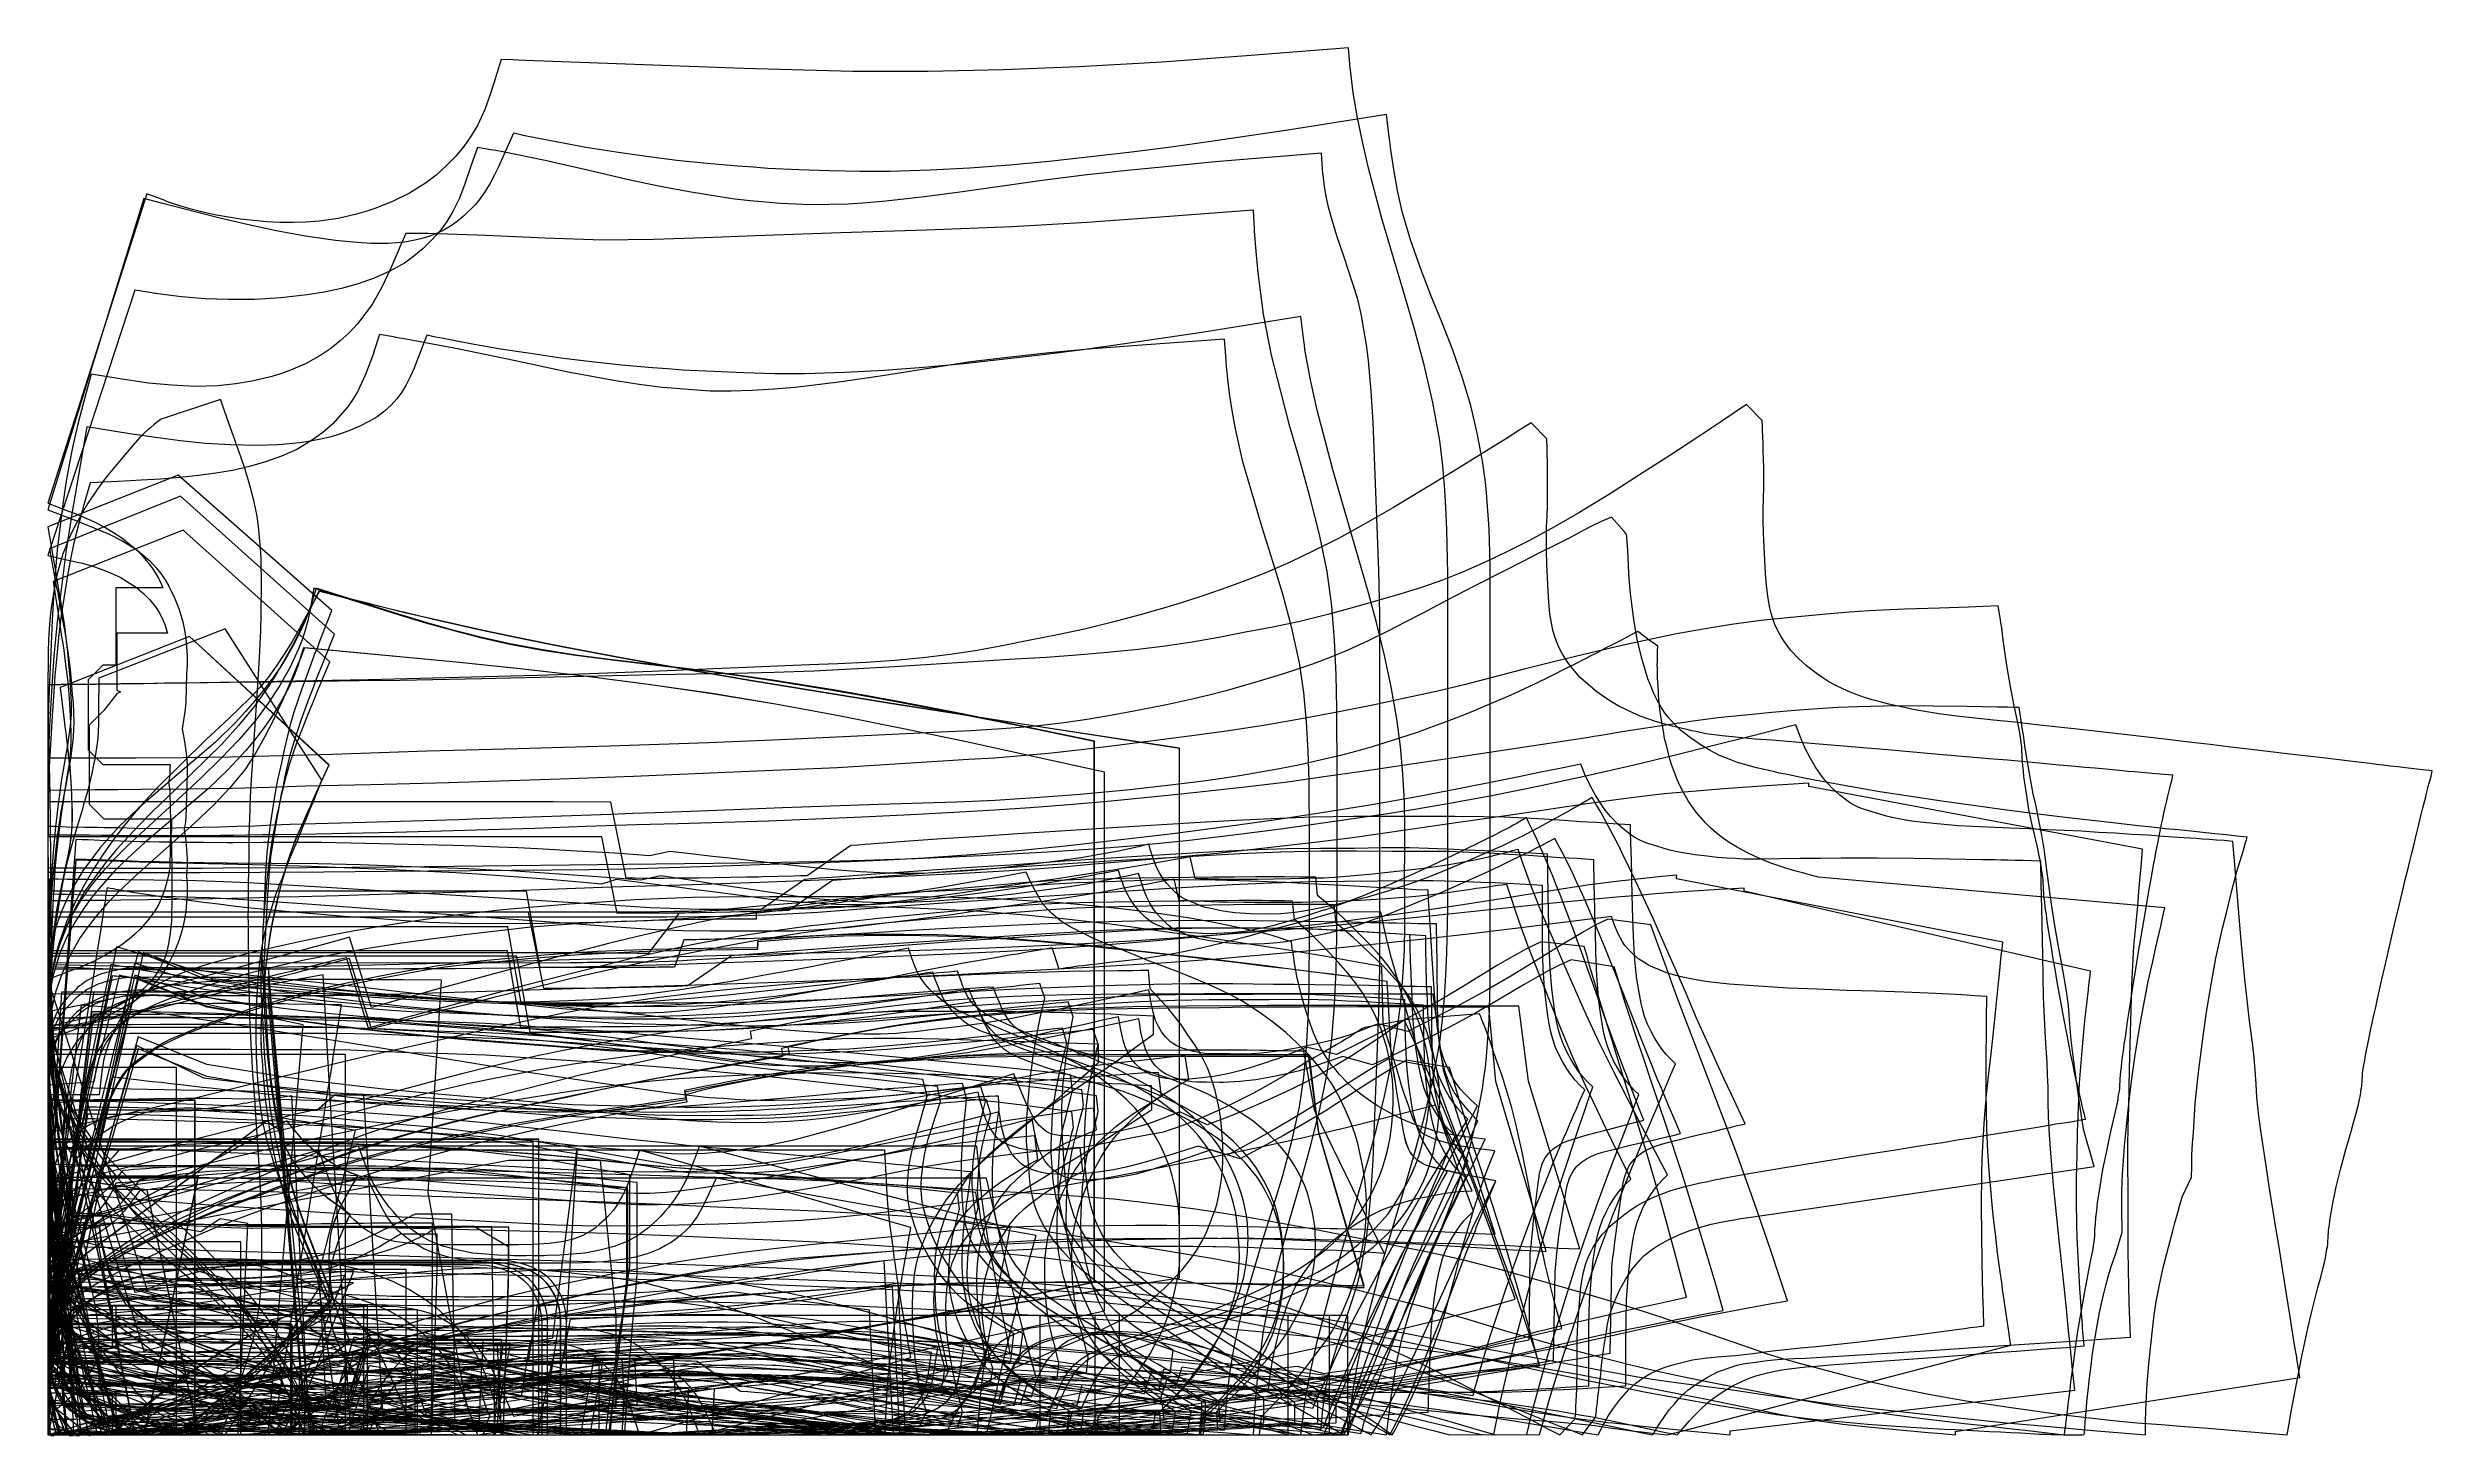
# Model space of a CAD drawing. Header units: millimetres. Extents: x 0 to 1298, y -1 to 755.
import ezdxf

# ---------------------------------------------------------------- set-up
doc = ezdxf.new("R2010")
doc.units = ezdxf.units.MM
doc.layers.add('1', color=7, linetype='Continuous')
doc.layers.add('19', color=7, linetype='Continuous')

# ---------------------------------------------------------------- blocks, each defined once
blk = doc.blocks.new('PART001')
at = {"layer": '1'}
blk.add_lwpolyline([(1101.8, 35.4), (1101.4, 39.5), (1100.8, 45), (1100.2, 50.7), (1099.6, 56.6), (1098.4, 68.6), (1097.1, 81), (1094.5, 106), (1093.2, 118.3), (1092.3, 127.2), (1091.4, 135.9), (1089.9, 153.3), (1089.2, 163.3), (1088.6, 173.3), (1088.4, 181.2), (1088.4, 189.2), (1088.2, 195.9), (1087.9, 202.5), (1087, 215.9), (1086, 238.3), (1085.5, 260.8), (1085, 286.8), (1084.7, 299.7), (1084.5, 312.2), (1079.4, 312.4), (1074.8, 312.5), (1070.6, 312.6), (1066.6, 312.7), (1062.9, 312.8), (1059.4, 312.9), (1052.4, 313), (1043.7, 313.2), (1034.6, 313.4), (1025.2, 313.5), (1015.5, 313.6), (995.6, 313.8), (975.8, 313.8), (964.6, 313.7), (953.6, 313.6), (931.7, 313.4), (922.8, 313.4), (918.3, 313.6), (913.9, 313.8), (908.4, 314.3), (902.9, 315), (896.2, 315.7), (893.1, 316.2), (889.5, 316.8), (882.5, 318.3), (875.6, 320.3), (870.7, 321.8), (868.3, 322.8), (866, 323.8), (864, 324.9), (862.1, 326.1), (858.4, 328.9), (854.1, 332.5), (850.3, 336.5), (847.6, 339.8), (845.2, 343.3), (842.1, 348.2), (839.4, 353), (836.6, 359), (834.2, 365.1), (822.8, 362.7), (811.6, 360.4), (800.5, 358.1), (789.5, 355.9), (767.7, 351.6), (746, 347.5), (720.4, 342.9), (694.4, 338.7), (668.4, 334.8), (642.3, 331.1), (610.7, 327), (579.2, 323.2), (553.7, 320.3), (528.1, 317.8), (502.5, 315.6), (476.9, 313.8), (456.9, 312.7), (436.9, 311.9), (403.5, 310.7), (361.5, 309.4), (338.1, 308.6), (314.6, 307.9), (294.6, 307.6), (274.5, 307.4), (230.3, 306.9), (184.4, 306.6), (150.2, 306.3), (115.8, 306), (83.2, 305.9), (26.2, 305.9), (13.4, 306), (0, 306), (0, 58.5), (3.8, 58.6), (14.3, 58.6), (20.7, 58.7), (26.7, 58.7), (32.5, 58.8), (89.8, 58.8), (100.5, 58.7), (111.3, 58.7), (132.9, 58.6), (187.7, 58.6), (241.5, 58.2), (269.7, 57.7), (298, 57), (354.8, 55.4), (405.4, 53.8), (444.1, 52.3), (477.4, 50.8), (512.5, 48.8), (547.6, 46.2), (569.7, 44.3), (591.8, 42.3), (619.1, 39.5), (646.3, 36.6), (668.8, 33.9), (691.2, 31), (714.2, 27.8), (737.2, 24.3), (760.5, 20.7), (783.7, 16.8), (799.4, 14.1), (815.2, 11.5), (832, 9), (843.8, 7.5), (848.8, 6.8), (851.6, 6.5), (867.8, 4.7), (884.2, 3.1), (892.3, 2.3), (900.3, 1.5), (908.1, 0.7), (915.5, 0), (915.4, 1.3), (915.4, 2.2), (1103, 24.3), (1102.5, 29.1), (1101.9, 34.2)], close=True, dxfattribs=at)
at = {"layer": '19'}
blk.add_text('PART001', height=1, dxfattribs=at).set_placement((0, 0))
blk = doc.blocks.new('PART002')
at = {"layer": '1'}
blk.add_lwpolyline([(244.7, 50.2), (55.3, 50), (55.2, 52.1), (54.1, 51.9), (53.1, 51.6), (52.3, 51.4), (51.2, 51.1), (49.9, 50.8), (48.5, 50.5), (46.9, 50.1), (43.5, 49.3), (36.3, 47.5), (32.9, 46.6), (31.3, 46.2), (29.9, 45.9), (28.2, 43), (26.5, 40), (23, 34), (20.3, 29.6), (18.8, 27.4), (17.2, 25.4), (15.1, 23), (12.7, 20.7), (7.8, 16.5), (4, 13.3), (0, 10), (1.9, 8.5), (3.9, 6.9), (5.9, 5.2), (7.8, 3.6), (9.7, 1.9), (11.8, 0), (246.9, 0.2), (246.7, 4.6), (246.5, 9.3), (246.3, 14.4), (246, 19.5), (245.8, 24.7), (245.5, 29.7), (245.3, 34.4), (245.2, 38.6), (245, 43.5), (244.9, 44.9), (244.9, 46.4), (244.8, 48.2)], close=True, dxfattribs=at)
at = {"layer": '19'}
blk.add_text('PART002', height=1, dxfattribs=at).set_placement((0, 0))
blk = doc.blocks.new('PART003')
at = {"layer": '1'}
blk.add_lwpolyline([(347.6, 0), (348.9, 25), (1.3, 42.5), (0, 17.5)], close=True, dxfattribs=at)
at = {"layer": '19'}
blk.add_text('PART003', height=1, dxfattribs=at).set_placement((0, 0))
blk = doc.blocks.new('PART004')
at = {"layer": '1'}
blk.add_lwpolyline([(201.2, 0), (201.2, 68), (0, 68), (0, 0)], close=True, dxfattribs=at)
at = {"layer": '19'}
blk.add_text('PART004', height=1, dxfattribs=at).set_placement((0, 0))
blk = doc.blocks.new('PART005')
at = {"layer": '1'}
blk.add_lwpolyline([(826.8, 135.6), (827.1, 136.8), (828.3, 140.3), (829.1, 141.9), (830, 143.5), (832.1, 146.2), (834.6, 148.5), (837.2, 150.3), (840, 151.7), (843, 152.9), (846, 153.8), (853.2, 155.7), (860.4, 157.5), (867.5, 159.1), (874.2, 160.6), (880.8, 162.2), (884.4, 163), (886.4, 163.5), (888.5, 164), (885.5, 171), (882.3, 178.4), (879.1, 185.9), (877.1, 190.7), (875.9, 193.5), (871.3, 204.8), (866.8, 216), (856.7, 241.9), (847.4, 264.9), (842.1, 277.6), (836.7, 290.4), (835.2, 293.7), (832, 300.7), (829.7, 305.8), (827.3, 310.7), (823.8, 317.4), (822, 320.8), (820, 324.5), (818.6, 323.8), (817.4, 323.1), (815.6, 322.2), (814.2, 321.4), (813.1, 320.8), (811.4, 320), (809.6, 319.1), (805.5, 317), (800.9, 314.8), (796, 312.4), (790.9, 309.9), (785.6, 307.4), (780.3, 305), (775.1, 302.6), (770.6, 300.6), (766.2, 298.6), (757.5, 294.9), (743, 288.9), (728.3, 282.9), (717.5, 279), (712.1, 277.1), (708.6, 276.1), (706.6, 275.5), (697.1, 273.1), (687.4, 271), (678.3, 269.2), (673.7, 268.4), (669.1, 267.8), (662, 267.2), (654.9, 267), (646.8, 267.2), (638.8, 267.9), (632.6, 268.8), (626.5, 270), (623.9, 270.7), (621.3, 271.5), (618.7, 272.6), (616.2, 273.7), (613.6, 274.9), (611.1, 276.3), (609.7, 277.4), (608.4, 278.6), (605.8, 281.2), (603.3, 283.9), (601.3, 286.6), (599.6, 289.4), (597.8, 293), (596.4, 296.7), (594.9, 301.2), (593.6, 305.6), (588, 304.3), (582.7, 303.1), (572.7, 301.1), (565, 299.7), (557.1, 298.4), (541, 296.2), (525.7, 294.2), (510.4, 292.6), (495.4, 291.3), (480.3, 290.3), (467.2, 289.7), (460.7, 289.5), (457.6, 289.5), (454.2, 289.6), (443.3, 290), (432.4, 290.6), (425, 291.1), (417.6, 291.8), (408, 293), (398.3, 294.5), (380.3, 297.2), (362.6, 299.8), (348.4, 302), (341.1, 303.1), (333.6, 304.2), (322.7, 301.9), (313.5, 302.6), (303.9, 303.4), (293.9, 304.1), (283.6, 304.8), (273.1, 305.5), (251.9, 306.9), (241.4, 307.4), (229.2, 308), (217.2, 308.5), (193.2, 309.4), (170.2, 310.2), (147, 310.8), (121.9, 311), (97.7, 311.1), (96.9, 311.1), (85.2, 311.3), (73, 311.5), (60.8, 311.8), (49.2, 312.1), (37.6, 312.5), (26.2, 312.9), (20.7, 313.1), (15.3, 313.2), (0, 114.8), (28.1, 114.1), (28.2, 112.7), (28.3, 111.5), (28.9, 107.1), (29.4, 104.8), (30.6, 100.1), (32.2, 93.9), (33.2, 90.8), (34.3, 87.9), (36.3, 83.5), (38.6, 79.2), (41.3, 75), (42.8, 73), (44.4, 71.2), (47.3, 68.7), (50.4, 66.4), (55.3, 62.9), (60.3, 59.6), (64.1, 57.5), (68.1, 55.5), (72.2, 53.7), (76.3, 52), (86.5, 48.2), (96.9, 44.6), (109.5, 40.7), (122.2, 37), (140.4, 32.2), (149.5, 29.9), (158.7, 27.8), (169.3, 25.6), (180, 23.6), (201.5, 19.8), (220.7, 16.8), (230.3, 15.4), (239.9, 14.3), (248.9, 13.4), (257.9, 12.7), (276, 11.5), (316, 9.2), (324.5, 8.8), (349.9, 7.6), (375.5, 6.7), (390.1, 6.4), (404.8, 6.2), (419.3, 6.1), (433.4, 6.1), (433.7, 1.6), (443.8, 1.1), (453.7, 0.7), (463.3, 0.3), (472.9, 0.1), (484.6, 0), (496.4, 0), (508.2, 0.3), (520.1, 0.7), (539.5, 1.8), (558.8, 3.3), (578.1, 5.1), (602.8, 7.9), (617.6, 9.8), (632.4, 11.8), (647.3, 13.9), (662.5, 16), (672.7, 17.5), (683, 19.1), (703.8, 22.2), (724.7, 25.5), (745.4, 28.7), (755.5, 30.4), (765.5, 31.9), (775.2, 33.5), (784.7, 35), (793.9, 36.5), (802.8, 38), (811.3, 39.3), (819.4, 40.7), (820.2, 88.8), (821.1, 98.8), (822.3, 108.4), (823.9, 118.8), (825.6, 129.3), (826.3, 133.1)], close=True, dxfattribs=at)
at = {"layer": '19'}
blk.add_text('PART005', height=1, dxfattribs=at).set_placement((0, 0))
blk = doc.blocks.new('PART006')
at = {"layer": '1'}
blk.add_lwpolyline([(0, 0), (300, 0), (300, 40), (0, 40)], close=True, dxfattribs=at)
at = {"layer": '19'}
blk.add_text('PART006', height=1, dxfattribs=at).set_placement((0, 0))
blk = doc.blocks.new('PART007')
at = {"layer": '1'}
blk.add_lwpolyline([(132.3, 0), (132.3, 60.7), (0, 60.7), (0, 0)], close=True, dxfattribs=at)
at = {"layer": '19'}
blk.add_text('PART007', height=1, dxfattribs=at).set_placement((0, 0))
blk = doc.blocks.new('PART008')
at = {"layer": '1'}
blk.add_lwpolyline([(0, 40), (0, 0), (300, 0), (300, 40)], close=True, dxfattribs=at)
at = {"layer": '19'}
blk.add_text('PART008', height=1, dxfattribs=at).set_placement((0, 0))
blk = doc.blocks.new('PART009')
at = {"layer": '1'}
blk.add_lwpolyline([(81, 0), (290.1, 0), (297.4, 41.7), (323.1, 41.7), (336.7, 41.6), (359.5, 41.6), (368.6, 41.5), (386.6, 41.2), (409.8, 40.4), (433, 39.1), (449.1, 37.9), (465.1, 36.6), (504.5, 33.8), (540.9, 31.3), (575.3, 29.1), (623, 26.4), (642.2, 25.4), (661.5, 24.4), (683.7, 23.5), (706, 23.1), (744.8, 23.3), (760.5, 23.2), (776.3, 23.4), (786.5, 23.9), (796.6, 24.4), (804.1, 24.7), (811.7, 25.1), (818.7, 25.5), (825.6, 25.9), (832.3, 26.4), (835.5, 26.6), (838.5, 26.8), (838.5, 41.8), (838.6, 49.2), (838.6, 60.9), (839, 72.6), (839.8, 83.9), (841, 95.2), (841.7, 99.6), (842.4, 104.1), (843.3, 108.5), (844.5, 112.9), (846, 117.1), (847.9, 121.2), (849.8, 124.8), (852, 128.3), (854, 131.2), (856.2, 134), (858.7, 136.7), (861.4, 139.2), (858.6, 144.9), (856.2, 149.8), (855.7, 150.9), (852.6, 157.1), (849.8, 163), (849.5, 163.5), (843.2, 176.6), (837, 189.8), (830.1, 205.1), (823.6, 220.2), (818.7, 232.4), (813.8, 244.7), (805.6, 265.7), (804.6, 268.3), (801.9, 275.8), (798.4, 285.7), (796.3, 292.4), (795.2, 295.8), (794, 299.6), (791.4, 299.2), (789.1, 298.9), (786.9, 298.6), (784.8, 298.3), (780.9, 297.8), (777.2, 297.3), (773.2, 296.7), (769, 296.1), (760.4, 294.9), (751.5, 293.8), (742.6, 292.8), (735.4, 292.2), (728.4, 291.7), (714.4, 290.9), (694.6, 290.1), (682.2, 289.8), (681.2, 289.8), (669.6, 289.7), (650.9, 289.7), (641.8, 289.9), (637.4, 289.9), (633.2, 290.1), (629.3, 290.2), (625.2, 290.4), (623.1, 290.5), (620.8, 290.6), (615.7, 290.8), (613, 302.5), (609.6, 301.9), (606.1, 301.2), (598.6, 299.8), (590.7, 298.4), (582.4, 296.9), (574, 295.4), (556.8, 292.6), (548.4, 291.3), (541.2, 290.3), (534.1, 289.3), (520.1, 287.4), (506, 285.2), (491.9, 283.1), (472.6, 280.5), (456, 278.4), (439.3, 276.5), (434.5, 276), (431, 275.7), (422.6, 275), (414.2, 274.5), (405.9, 274.2), (395.5, 274.1), (385.1, 274.1), (360.6, 274.2), (345.7, 274.4), (330.8, 274.9), (320.1, 275.5), (309.5, 276.3), (288.2, 277.9), (246.2, 281), (192.3, 285.1), (143.8, 288.7), (125.2, 290), (106.6, 291.2), (88.1, 292.2), (80.8, 292.4), (69.6, 292.9), (56.2, 293.2), (42.5, 293.4), (31.8, 293.6), (21, 293.8), (10.6, 294), (5.7, 294.1), (0.9, 294.2), (0.1, 56.7), (0, 0)], close=True, dxfattribs=at)
at = {"layer": '19'}
blk.add_text('PART009', height=1, dxfattribs=at).set_placement((0, 0))
blk = doc.blocks.new('PART010')
at = {"layer": '1'}
blk.add_lwpolyline([(54.2, 7.5), (82, 140.8), (29.3, 140.7), (0, 0)], close=True, dxfattribs=at)
at = {"layer": '19'}
blk.add_text('PART010', height=1, dxfattribs=at).set_placement((0, 0))
blk = doc.blocks.new('PART011')
at = {"layer": '1'}
blk.add_lwpolyline([(195, 0), (195, 90), (0, 90), (0, 0)], close=True, dxfattribs=at)
at = {"layer": '19'}
blk.add_text('PART011', height=1, dxfattribs=at).set_placement((0, 0))
blk = doc.blocks.new('PART012')
at = {"layer": '1'}
blk.add_lwpolyline([(124.3, 197.3), (120, 249), (70.1, 249), (67.3, 249.1), (58.8, 249.1), (55.2, 249), (46, 249), (44.4, 248.9), (40.8, 248.6), (38.7, 248.2), (36.8, 247.8), (35.4, 247.5), (34.1, 247.2), (33.1, 246.9), (32, 246.7), (30.7, 246.3), (29.2, 245.9), (27.8, 245.4), (26.2, 244.7), (24.5, 243.9), (22.5, 242.9), (21.5, 242.3), (19.8, 241.2), (18.4, 240.2), (17.3, 239.2), (16.3, 238.4), (15.4, 237.6), (12.4, 234.6), (11.6, 233.9), (10.8, 233), (9.8, 232), (8.8, 230.8), (6.7, 228), (5.6, 226.1), (4.6, 224.1), (3.7, 222.2), (3, 220.4), (2.5, 218.6), (2, 217.1), (1.4, 214.3), (1, 212.7), (0.7, 211.2), (0.4, 208.8), (0.1, 206.3), (0.1, 204.6), (0, 203.1), (0, 192.5), (0.1, 188.8), (0.2, 185.8), (0.5, 180.1), (0.9, 174.5), (1.3, 169.4), (2.4, 154.9), (4.2, 131.3), (5.1, 119.3), (6.3, 106.4), (7.4, 93.8), (8.2, 84), (8.8, 76.8), (9.4, 69.5), (9.8, 65.6), (10.8, 56), (11.2, 53.1), (12, 47.5), (12.4, 45), (12.8, 42.8), (13.2, 40.5), (13.5, 39.2), (13.8, 38), (14.1, 37.1), (14.3, 36.2), (14.5, 35.4), (14.7, 34.4), (15, 33.2), (15.4, 31.7), (15.9, 30), (16.6, 28.1), (18.4, 24.1), (20.4, 20.6), (21.8, 18.4), (23.1, 16.6), (24.3, 15), (25.3, 13.7), (28.4, 9.7), (32.9, 7.2), (34.1, 6.5), (36.4, 5.4), (39.2, 4), (41.9, 2.9), (45, 1.8), (49.7, 0.7), (53.4, 0.2), (56.9, 0), (60.1, 0.1), (64.1, 0.4), (66.7, 0.7), (67.9, 0.9), (69, 1.1), (72.2, 1.7), (78.2, 2.9), (83.5, 4), (92.2, 5.9), (100.4, 7.7), (105.2, 8.7), (109.7, 9.7), (114, 10.5), (117.8, 11.3), (139.4, 15.9)], close=True, dxfattribs=at)
at = {"layer": '19'}
blk.add_text('PART012', height=1, dxfattribs=at).set_placement((0, 0))
blk = doc.blocks.new('PART013')
at = {"layer": '1'}
blk.add_lwpolyline([(0, 0), (200, 0), (200, 40), (0, 40)], close=True, dxfattribs=at)
at = {"layer": '19'}
blk.add_text('PART013', height=1, dxfattribs=at).set_placement((0, 0))
blk = doc.blocks.new('PART014')
at = {"layer": '1'}
blk.add_lwpolyline([(0, 0), (697.5, 0), (697.5, 65), (0, 65)], close=True, dxfattribs=at)
at = {"layer": '19'}
blk.add_text('PART014', height=1, dxfattribs=at).set_placement((0, 0))
blk = doc.blocks.new('PART015')
at = {"layer": '1'}
blk.add_lwpolyline([(1099, 13), (1099.4, 16.7), (1099.9, 20.6), (1100.4, 24.7), (1100.9, 28.9), (1102, 37.4), (1103.2, 46), (1104.3, 54), (1105.6, 61.8), (1107, 69.7), (1108.5, 77.8), (1110.7, 89.6), (1111.7, 95.2), (1112.2, 97.8), (1112.7, 100.2), (1112.9, 101.4), (1113.1, 102.7), (1113.4, 104.1), (1113.7, 105.9), (1113.7, 107), (1113.8, 107.9), (1113.8, 109.4), (1113.9, 110.6), (1113.9, 111.6), (1114.2, 114.8), (1114.5, 118.4), (1114.9, 122.2), (1115.4, 126.4), (1116, 130.7), (1116.7, 135.2), (1118.3, 144.5), (1120.5, 155.4), (1121.7, 160.7), (1122.8, 165.8), (1123.9, 170.6), (1124.9, 175.1), (1125.8, 179.1), (1126.5, 182.6), (1126.6, 183.6), (1126.8, 184.7), (1127.3, 187.2), (1127.4, 188.3), (1127.5, 189.9), (1127.5, 191), (1127.6, 192), (1127.6, 193.1), (1127.7, 194), (1127.8, 195.7), (1128, 197.7), (1128.3, 200.1), (1128.6, 202.8), (1129, 205.8), (1129.4, 209.1), (1129.9, 212.7), (1130.5, 216.5), (1131.1, 220.6), (1131.7, 224.9), (1132.4, 229.3), (1133.1, 233.9), (1134.6, 243.6), (1136.2, 253.7), (1137.9, 264), (1139.6, 274.4), (1141.4, 284.8), (1143.1, 294.9), (1144.9, 304.6), (1145.7, 309.2), (1146.5, 313.7), (1147.3, 317.9), (1148.1, 322), (1148.9, 325.9), (1149.6, 329.5), (1150.2, 332.4), (1150.9, 335.3), (1151.5, 338.3), (1152.2, 341.5), (1153.1, 345), (1153.5, 346.9), (1154, 349), (1154.5, 351.2), (1155.1, 353.6), (1155.7, 356.2), (1156.4, 359), (1151.6, 359.4), (1147.2, 359.8), (1143.1, 360.2), (1139.2, 360.5), (1135.5, 360.8), (1132, 361.1), (1128.7, 361.4), (1125.5, 361.7), (1119.6, 362.3), (1114, 362.8), (1108.6, 363.2), (1103.2, 363.7), (1094.5, 364.5), (1085.4, 365.3), (1076, 366.2), (1066.3, 367.1), (1056.2, 368), (1045.9, 368.9), (1035.5, 369.8), (1024.8, 370.7), (1003.2, 372.6), (981.3, 374.5), (959.6, 376.3), (948.9, 377.1), (938.3, 378), (929.1, 378.7), (920.1, 379.5), (911.1, 380.4), (902.2, 381.6), (900.8, 381.9), (899.1, 382.3), (897, 382.7), (894.6, 383.2), (892.1, 383.8), (889.4, 384.4), (884.1, 385.7), (879.3, 387), (874.8, 388.3), (870.6, 389.7), (866.4, 391.2), (862.5, 392.9), (858.6, 394.7), (854.6, 396.7), (850.8, 398.9), (846.8, 401.6), (842.9, 404.4), (838.3, 408.2), (833.9, 412.2), (829.6, 417), (827.6, 419.6), (825.8, 422.3), (824, 425.3), (822.4, 428.4), (821, 431.7), (819.9, 434.9), (819, 437.9), (818.4, 440.9), (817.4, 446.9), (816.8, 453.1), (816.4, 459.3), (815.7, 473.9), (815.5, 481.1), (815.5, 488.1), (815.6, 494), (815.8, 499.9), (816, 506), (816.1, 509.3), (816.1, 525.5), (816, 529.7), (815.9, 533.5), (815.8, 537), (815.8, 538.5), (815.7, 539.8), (815.7, 542), (807.2, 550.8), (800.4, 546.5), (793.7, 542.3), (780.5, 534), (764.8, 524.3), (748.8, 514.6), (732.3, 504.7), (715.7, 495.2), (702.3, 487.9), (688.8, 481.1), (676, 475), (663.1, 469.3), (652.4, 465.1), (641.6, 461.1), (630.1, 457.1), (618.5, 453.4), (606.5, 449.8), (594.5, 446.3), (579.4, 442.2), (564.1, 438.5), (549.4, 435.4), (534.6, 432.4), (520.2, 429.6), (505.7, 426.9), (491, 424.6), (476.4, 422.8), (460.9, 421.4), (445.4, 420.4), (429.9, 419.6), (414.3, 419), (362.4, 416.9), (328.7, 415.5), (295, 414.2), (266.3, 413.3), (237.6, 412.6), (174.5, 410.9), (144.8, 410.3), (114.9, 409.8), (83.1, 409.2), (67.3, 409), (51.7, 408.8), (39.1, 408.6), (26.4, 408.4), (13.5, 408.3), (6.9, 408.2), (0.1, 408.1), (0.1, 295.6), (0, 276.7), (0, 134.3), (13, 134.1), (25.7, 134), (38.1, 133.8), (50.6, 133.7), (74.1, 133.5), (97.8, 133.1), (116.6, 132.6), (135.3, 132), (152, 131.6), (168.8, 131.2), (209, 130), (266.1, 128.1), (303.8, 126.8), (334, 125.5), (364.2, 124.1), (418.4, 121.9), (447.9, 120.4), (462.6, 119.4), (477.3, 118.3), (491.6, 117), (505.9, 115.5), (520.6, 113.9), (535.2, 111.9), (553.2, 109.3), (571.1, 106.5), (613.4, 99.5), (633.5, 96.1), (653.5, 92.3), (673.1, 88.1), (692.6, 83.7), (711.8, 79.1), (731, 74.3), (746.3, 70.4), (761.4, 66.2), (777.4, 61.5), (793.3, 56.7), (809.8, 51.9), (826.3, 47.2), (847, 41.7), (861.4, 38.1), (875.9, 34.7), (891.2, 31.4), (906.6, 28.4), (927.8, 24.1), (949, 20), (962.8, 17.5), (976.7, 15.1), (990.6, 12.9), (1004.6, 10.9), (1017.4, 9.3), (1042.8, 6.3), (1055.4, 4.9), (1065.6, 3.7), (1076, 2.5), (1086.5, 1.3), (1097.4, 0), (1097.6, 2.1), (1097.9, 4), (1098.1, 5.7), (1098.3, 7.3), (1098.6, 10.2)], close=True, dxfattribs=at)
at = {"layer": '19'}
blk.add_text('PART015', height=1, dxfattribs=at).set_placement((0, 0))
blk = doc.blocks.new('PART016')
at = {"layer": '1'}
blk.add_lwpolyline([(0.2, 29.9), (0.7, 24.2), (1.7, 17.2), (3.2, 10.5), (4.6, 5.3), (5.4, 2.7), (6.2, 0), (17.2, 3.1), (28.3, 6.2), (50.8, 12.6), (52, 13), (73.6, 19.1), (96.4, 25.6), (116.1, 31.1), (135.7, 36.6), (174.7, 47.5), (200.7, 54.6), (226.8, 61.4), (241.3, 65), (255.9, 68.4), (274.7, 72.5), (292.1, 76.4), (307.4, 79.6), (322.8, 82.6), (341.5, 86.1), (360.2, 89.3), (379.6, 92.2), (398.9, 94.5), (420.1, 96.7), (441.3, 98.6), (466.6, 100.7), (517, 104.7), (529.7, 105.5), (542.3, 106.2), (553, 106.5), (563.8, 106.7), (585.3, 106.9), (619.5, 107.1), (636.6, 107), (653.7, 106.8), (667.6, 106.5), (687.2, 105.8), (706.9, 105.1), (719.6, 104.7), (732.4, 104.4), (735.2, 104.3), (744.5, 103.9), (756.6, 103.2), (768.6, 102.5), (780.3, 101.8), (797.3, 100.8), (806.1, 100.3), (810.6, 100.1), (815.4, 99.8), (787.9, 192.3), (784.1, 232.8), (757.5, 232.8), (750.3, 232.9), (712.7, 232.9), (681.7, 232.8), (666.4, 232.8), (651.8, 232.7), (637.6, 232.5), (609.3, 232.2), (576.6, 231.6), (560.2, 231.1), (543.8, 230.4), (524.5, 229.3), (505.2, 227.7), (492.7, 226.5), (480.3, 225), (465.8, 223.1), (451.2, 220.8), (437.6, 218.3), (424.1, 215.6), (417.5, 214.2), (411.2, 212.9), (405, 211.6), (399.3, 210.3), (399.9, 206), (394.4, 205), (389, 204.1), (378.6, 202.3), (368.6, 200.5), (358.6, 198.8), (344.9, 196.4), (331.1, 194), (317.2, 191.3), (303.4, 188.4), (285.6, 184.4), (272.8, 181.7), (259.9, 179.1), (244.1, 175.7), (228.4, 172.1), (212.8, 168.1), (197.3, 163.8), (181.9, 159.2), (166.6, 154.1), (153.5, 149.3), (140.3, 144.5), (127.2, 139.7), (114.2, 134.7), (105.6, 131.2), (97.2, 127.5), (88.8, 123.6), (80.5, 119.6), (63.9, 111.3), (47.5, 102.8), (42.2, 100.1), (37, 97.2), (32.4, 94.4), (27.9, 91.5), (23.8, 88.4), (19.9, 85.1), (17.1, 82.5), (14.5, 79.8), (12, 76.9), (9.8, 73.8), (8, 70.8), (6.4, 67.7), (5, 64.5), (3.8, 61.1), (2.8, 57.7), (2, 54.3), (1.3, 50.8), (0.8, 47.3), (0.2, 41.5), (0, 35.7)], close=True, dxfattribs=at)
at = {"layer": '19'}
blk.add_text('PART016', height=1, dxfattribs=at).set_placement((0, 0))
blk = doc.blocks.new('PART017')
at = {"layer": '1'}
blk.add_lwpolyline([(315.1, 84.4), (315.1, 134.4), (309.6, 134.7), (303.9, 135.1), (298, 135.4), (292, 135.8), (279.9, 136.5), (267.8, 137), (259, 137.4), (250.3, 137.7), (233, 138.2), (216, 138.6), (207.4, 138.7), (148.9, 138.7), (133.5, 138.3), (118.2, 137.8), (106.7, 137.3), (94.9, 136.9), (86.9, 136.5), (78.8, 136), (71, 135.4), (67.3, 135.1), (63.7, 134.7), (60.7, 134.3), (57.5, 133.9), (55.8, 133.6), (54, 133.4), (52.1, 133.1), (49.9, 132.8), (48.7, 131.1), (47.4, 129.3), (44.6, 125.5), (41.6, 121.8), (39.9, 120), (38.3, 118.2), (36.3, 116.4), (34.3, 114.7), (32.3, 113.1), (30.2, 111.6), (25.5, 108.3), (20.6, 105.2), (16.5, 102.6), (12.5, 100.2), (8.4, 97.8), (4.4, 95.6), (2.3, 94.5), (1.2, 94), (0, 93.4), (0, 43.4), (11.4, 31.5), (255.5, 0), (305.5, 0)], close=True, dxfattribs=at)
at = {"layer": '19'}
blk.add_text('PART017', height=1, dxfattribs=at).set_placement((0, 0))
blk = doc.blocks.new('PART018')
at = {"layer": '1'}
blk.add_lwpolyline([(29.9, 119.1), (9.9, 119.1), (5, 105.9), (0, 92.7), (0, 72.7), (0.8, 71.8), (1.6, 70.8), (2.4, 69.7), (3.3, 68.5), (5.2, 66.2), (7.1, 63.8), (8.8, 61.7), (10.4, 59.7), (13.7, 55.8), (15.8, 53.3), (17.9, 50.9), (21, 47.9), (22.9, 46.2), (24.9, 44.6), (27.8, 42.7), (29.4, 41.5), (31.1, 40.4), (33, 39.4), (34.8, 38.4), (37, 37.2), (39.2, 36.2), (40.9, 35.5), (42.5, 34.9), (45.9, 33.9), (50, 32.9), (54.2, 32), (58.9, 31.2), (63.6, 30.5), (68.4, 29.8), (73.3, 29.2), (77.6, 28.8), (86.4, 28.4), (90.8, 28.3), (111.8, 27.9), (118.1, 27.6), (124.5, 27.4), (137.2, 26.7), (147, 26.1), (151.9, 25.7), (156.8, 25.2), (160.5, 24.8), (164.3, 24.3), (168, 23.8), (171.7, 23.1), (175, 22.4), (178.3, 21.6), (181.5, 20.7), (184.6, 19.8), (188.9, 18.3), (193.1, 16.6), (195.3, 15.7), (197.5, 14.7), (199.8, 13.6), (202.3, 12.5), (204.2, 11.6), (206.2, 10.6), (214.4, 6.6), (216.4, 5.7), (218.3, 4.7), (220.1, 3.9), (221.8, 3), (223.3, 2.3), (224.6, 1.6), (226.8, 0.5), (227.5, 0.2), (227.9, 0), (247.9, 0), (251, 93), (251, 113), (228, 113), (225, 112.9), (203.9, 112.9), (204, 112.8), (138, 112.8), (129.3, 112.7), (120.7, 112.6), (111.3, 112.4), (110.8, 112.4), (99.6, 112.7), (88.4, 113.2), (77.2, 113.8), (68.3, 114.3), (63.8, 114.7), (59.4, 115.1), (45.2, 116.9), (37.5, 118)], close=True, dxfattribs=at)
at = {"layer": '19'}
blk.add_text('PART018', height=1, dxfattribs=at).set_placement((0, 0))
blk = doc.blocks.new('PART019')
at = {"layer": '1'}
blk.add_lwpolyline([(76.8, 36.5), (83.6, 34.7), (100.3, 30.4), (117.1, 26.2), (125.4, 24.1), (133.5, 22.1), (141.4, 20.1), (149.1, 18.2), (163.3, 14.7), (175.1, 52.6), (177.3, 52.1), (179.4, 51.6), (181.2, 51.2), (182.9, 50.8), (185.9, 50.2), (188.8, 49.5), (192.8, 48.6), (197.1, 47.6), (206.3, 45.4), (214.9, 43.4), (216, 43.2), (225.7, 41), (238.2, 38.2), (250.3, 35.6), (262.3, 33), (274.3, 30.5), (287.9, 27.8), (301.6, 25), (315.4, 22.3), (329.3, 19.8), (350.9, 16.2), (372.6, 12.9), (389.2, 10.5), (405.9, 8.4), (423.3, 6.5), (440.7, 5), (461.6, 3.6), (482.4, 2.5), (504.4, 1.4), (526.4, 0.5), (543.5, 0.1), (560.6, 0), (583.7, 0.5), (604.3, 1.2), (625, 2.2), (637.4, 2.9), (649.6, 3.7), (661.7, 4.5), (667.5, 4.8), (673.3, 5.2), (679.7, 5.5), (686.3, 5.9), (689.7, 6), (693.3, 6.2), (697.1, 6.4), (701.1, 6.6), (701.1, 17.5), (692.4, 23.3), (684.1, 28.6), (672.6, 36), (660.8, 43.5), (647.9, 51.4), (635, 59.1), (623.8, 65.8), (612.8, 72.6), (604.8, 77.9), (597.1, 83.6), (589.9, 89.7), (583.2, 96.5), (580.7, 99.3), (578.2, 102.3), (576, 105.5), (573.9, 108.7), (571.9, 112.5), (570.2, 116.5), (568.8, 120.5), (567.6, 124.6), (566.8, 128.2), (566.1, 131.9), (565.2, 139.2), (564.7, 144.2), (564.4, 149.3), (564.2, 157.8), (564.3, 165.1), (564.5, 170.8), (564.6, 172.3), (565.2, 179.5), (566.1, 186.6), (567.3, 193.1), (568.6, 199.6), (571.6, 212.6), (568.9, 220.6), (565.3, 220.2), (561.9, 219.9), (558.7, 219.6), (555.6, 219.2), (549.8, 218.6), (544, 218.1), (538.8, 217.5), (533.5, 217), (522.5, 215.9), (511.3, 214.7), (500, 213.6), (478.2, 211.6), (474.6, 211.3), (456.8, 209.8), (435.4, 208.4), (414, 207.5), (399.6, 207.2), (385.2, 207.1), (365.8, 207.3), (346.5, 207.7), (327.1, 208.3), (314.7, 208.6), (305.3, 209.1), (295.8, 209.7), (276.8, 211.2), (254.9, 212.9), (233.1, 214.5), (201.7, 217.3), (185.9, 218.9), (181, 219.5), (170, 220.8), (148.6, 223.5), (127.3, 226.6), (126.6, 226.6), (116.7, 228.1), (106.4, 229.7), (96.3, 231.2), (86.5, 232.8), (49.2, 247.9), (46.3, 236.6), (43.4, 225.4), (37.6, 203.4), (32, 181.6), (26.3, 159.7), (19.7, 134.4), (13, 109), (6.5, 83.8), (3.2, 71.3), (0, 59), (3.4, 57.9), (6.5, 56.9), (9.5, 56), (12.3, 55.1), (15, 54.2), (17.4, 53.5), (22.1, 52), (26.3, 50.7), (30.3, 49.5), (34.2, 48.3), (38.2, 47.1), (44.9, 45.2), (52.1, 43.2), (59.5, 41.1), (67.3, 39), (75.4, 36.9)], close=True, dxfattribs=at)
at = {"layer": '19'}
blk.add_text('PART019', height=1, dxfattribs=at).set_placement((0, 0))
blk = doc.blocks.new('PART020')
at = {"layer": '1'}
blk.add_lwpolyline([(11.5, 168.2), (12.1, 165.5), (14.7, 154.1), (17.4, 142.3), (20.2, 130.3), (22.9, 118.1), (25.7, 105.7), (28.5, 93.1), (33.9, 67.7), (36.2, 56.3), (38.5, 45.1), (40.6, 34.1), (41.7, 28.8), (42.7, 23.7), (43.7, 18.3), (46, 6.8), (46.7, 3.5), (47.3, 0), (85.7, 11.9), (92, 12.9), (98.1, 13.8), (104, 14.7), (109.8, 15.6), (121.1, 17.3), (125.3, 17.8), (132.4, 18.8), (147.9, 20.6), (163.6, 22.2), (179.5, 23.7), (195.3, 25.1), (225.2, 27.5), (241.3, 28.9), (257.4, 30.2), (272.5, 31), (287.7, 31.6), (308, 32.3), (315.7, 32.6), (328.9, 32.9), (342.1, 33.1), (368.5, 33), (383.6, 32.9), (398.7, 32.5), (412.7, 31.8), (426.6, 31), (439.8, 29.9), (453.1, 28.8), (469.4, 27), (479.5, 26), (499.2, 23.7), (518.9, 21.1), (541, 17.7), (551.9, 16), (562.6, 14.3), (563.3, 16), (564, 17.6), (565.3, 20.5), (567.6, 25.6), (570.3, 30.6), (572.1, 33.3), (574.1, 35.9), (576.2, 38.1), (578.5, 40.2), (580.7, 41.7), (583, 43), (587.8, 45.2), (591.8, 46.8), (602.8, 50.7), (617.1, 55.3), (631.4, 59.6), (639.9, 62.1), (648.4, 64.8), (655.2, 67.3), (661.9, 69.9), (670.9, 73.6), (675.6, 75.7), (681.2, 78.1), (686.7, 80.5), (693.8, 84.1), (700.8, 88), (707.6, 92.2), (714.2, 96.7), (721.2, 102.2), (727.8, 108.1), (732.4, 113), (736.7, 118.1), (739.9, 122.6), (742.8, 127.3), (744.9, 131), (746.9, 134.7), (748.8, 138.5), (750.4, 142.4), (752.3, 147.8), (753.9, 153.4), (755.2, 159.7), (756.2, 166), (757.1, 174.4), (757.4, 179.1), (757.4, 185.6), (756.9, 191.9), (756, 197.9), (754.7, 203.7), (753, 210), (751.6, 215.3), (750.4, 219.5), (748.8, 223.5), (746, 229.5), (743.7, 233.9), (741.1, 238.1), (739, 241.2), (736.6, 244.2), (731.6, 249.9), (726.2, 255.6), (720.5, 261.1), (715.4, 266), (710.3, 270.7), (705.7, 274.6), (701, 278.5), (700, 288.5), (695.6, 288.6), (691.4, 288.6), (683.4, 288.7), (668.1, 288.7), (656.8, 288.6), (645.3, 288.4), (621.9, 288.1), (606.2, 287.9), (590.7, 287.6), (575.2, 287.2), (559.7, 286.6), (545.6, 285.7), (531.5, 284.7), (510.6, 283.1), (489.8, 281.5), (469, 279.8), (448.2, 277.8), (429.1, 275.6), (410, 273), (390.8, 269.9), (371.7, 266.5), (351.3, 262.6), (330.9, 258.5), (310.6, 254.2), (290.2, 249.6), (274.6, 245.9), (259, 242.1), (243.5, 238.2), (228.2, 234.3), (215.4, 231.1), (202.6, 227.8), (189.6, 224.4), (176.2, 221), (164.3, 259.2), (157.4, 257.4), (150.1, 255.4), (142.6, 253.4), (134.7, 251.3), (126.6, 249.2), (118.4, 247), (101.6, 242.6), (84.9, 238.3), (78.6, 236.7), (76.7, 236.3), (68.6, 234.3), (60.8, 232.3), (53.2, 230.5), (46, 228.9), (39.2, 227.3), (35.2, 226.4), (31.2, 225.6), (27.1, 224.7), (22.7, 223.8), (18, 222.9), (15.4, 222.3), (12.7, 221.8), (9.8, 221.2), (6.7, 220.6), (3.5, 220), (0, 219.3), (1.8, 211.4), (3.4, 204.1), (5, 197.1), (6.5, 190.5), (7.9, 184.1), (9.3, 177.9)], close=True, dxfattribs=at)
at = {"layer": '19'}
blk.add_text('PART020', height=1, dxfattribs=at).set_placement((0, 0))
blk = doc.blocks.new('PART021')
at = {"layer": '1'}
blk.add_lwpolyline([(442, 178.6), (438.3, 178), (428.1, 176.9), (417.8, 175.9), (402.9, 174.5), (392.9, 174), (383.6, 173.8), (374.3, 173.8), (358, 173.7), (341.6, 173.8), (330, 174), (318.4, 174.5), (295.2, 175.6), (264.5, 177.1), (233.7, 178.4), (175.8, 180.9), (150.6, 181.8), (125.4, 182.5), (100.1, 182.9), (87.9, 183), (74.8, 183.1), (57.7, 182.9), (40.6, 182.6), (25.1, 182.3), (17.2, 182), (9.3, 181.8), (8.8, 173.1), (8.2, 164), (7.7, 154.6), (7.1, 145), (5.9, 125.3), (5.3, 115.5), (4.7, 105.8), (4, 94.2), (3.3, 82.7), (2.6, 71.1), (2.1, 59.3), (1.7, 48), (1.3, 36.8), (1.1, 31.4), (1, 26.1), (0.8, 21.1), (0.7, 16.3), (0.5, 13), (0.4, 9.4), (0.3, 7.5), (0.1, 3), (0, 0.4), (3.1, 0.3), (8.8, 0.3), (11.4, 0.2), (16.3, 0.2), (20.9, 0.1), (29.2, 0.1), (33.3, 0), (133, 0), (153.8, 0.1), (174.6, 0.4), (190.7, 1), (206.8, 1.7), (227.5, 2.3), (248.1, 3.1), (264.6, 4), (306.6, 6.8), (339, 9.1), (365.6, 11.3), (392.1, 13.7), (421.9, 16.8), (432.8, 18), (451.7, 20.1), (470.3, 22.2), (488.8, 24.4), (511.7, 27.2), (525.2, 28.7), (538.6, 30.2), (551.9, 32), (565.3, 33.8), (566.1, 42.3), (565.5, 44.8), (564.9, 47.1), (563.7, 51.5), (562, 58), (560.3, 64.7), (559, 71.3), (558.2, 77.9), (557.6, 85.1), (557.3, 92.4), (557.2, 97.7), (557.3, 102.9), (557.6, 106.2), (558, 109.4), (559.2, 115.8), (561.1, 123.3), (563.4, 130.5), (565.9, 136.8), (568.8, 142.9), (571, 147.3), (573.4, 151.6), (576, 155.7), (578.8, 159.7), (581.4, 163), (584.2, 166.1), (590, 171.9), (594.6, 176), (599.4, 179.8), (604.3, 183.4), (609.3, 186.7), (615.1, 190.2), (620.9, 193.5), (619, 206.3), (610.5, 205.5), (601.8, 204.5), (584.2, 202.6), (569.2, 200.9), (554.4, 198.8), (540.3, 196.5), (526.2, 193.8), (494.9, 187.8), (480, 184.9), (465, 182.2), (451.7, 180)], close=True, dxfattribs=at)
at = {"layer": '19'}
blk.add_text('PART021', height=1, dxfattribs=at).set_placement((0, 0))
blk = doc.blocks.new('PART022')
at = {"layer": '1'}
blk.add_lwpolyline([(80.1, 0), (80.1, 182), (0, 182), (0, 0)], close=True, dxfattribs=at)
at = {"layer": '19'}
blk.add_text('PART022', height=1, dxfattribs=at).set_placement((0, 0))
blk = doc.blocks.new('PART023')
at = {"layer": '1'}
blk.add_lwpolyline([(162, 0), (162, 207.1), (0, 207.1), (0, 0)], close=True, dxfattribs=at)
at = {"layer": '19'}
blk.add_text('PART023', height=1, dxfattribs=at).set_placement((0, 0))
blk = doc.blocks.new('PART024')
at = {"layer": '1'}
blk.add_lwpolyline([(128.7, 153), (128, 156.4), (126.9, 161.9), (125.2, 171.2), (124.2, 176.9), (122.5, 187.1), (121.3, 196), (120.3, 206.1), (119.8, 214.2), (119.5, 219.9), (119.2, 225.8), (118.9, 233.3), (118.4, 241.2), (118.3, 243.3), (118.2, 245.9), (118.1, 248.2), (117.9, 250.4), (117.9, 252.3), (117.8, 253.6), (117.8, 256.6), (118, 260.2), (118.1, 262.4), (118.2, 264.8), (118.4, 267.3), (118.5, 269.4), (118.9, 277.3), (119.3, 284.9), (119.9, 296.5), (120.5, 304.5), (121.5, 314.6), (122.8, 323.5), (124.5, 333.7), (125.5, 339.4), (127.3, 348.7), (128.4, 354.2), (129.1, 357.6), (132, 370), (134.1, 377.2), (137.9, 389), (142.3, 401), (144.2, 405.9), (146.7, 412.4), (149.5, 419.4), (156, 435.7), (72.3, 510.8), (0.9, 482.1), (4.7, 461.9), (5.3, 459.1), (6, 454.9), (6.9, 450.5), (7.6, 446.4), (8.3, 442.4), (9.3, 437.1), (10.3, 430.8), (11.4, 423.4), (12.2, 416.5), (12.8, 410.6), (13.4, 403), (13.8, 398.3), (14.1, 393.1), (14.2, 387.6), (14.1, 384.3), (13.8, 379.7), (13.4, 375), (12.4, 368), (11.7, 364), (11, 359.9), (10, 354.5), (9, 349), (8.2, 343.4), (7.6, 339), (7, 334.7), (6.3, 329.2), (5.7, 325), (4.6, 315.4), (3.7, 305.6), (3.5, 301.1), (3.5, 300.1), (3.2, 295.4), (2.7, 284.4), (2.3, 276.3), (2, 269.3), (1.8, 262.6), (1.7, 256), (1.7, 252.7), (1.8, 251.9), (1.9, 241.8), (2.2, 234.8), (2.5, 226.8), (3.1, 215.7), (3.3, 211), (3.3, 210), (3.4, 208.3), (3.5, 205.6), (4.4, 195.7), (5.4, 186.1), (6, 182), (6.7, 176.4), (7.2, 172.1), (7.8, 167.7), (8.6, 162.1), (9.6, 156.5), (10.5, 151.2), (11.3, 147.1), (12, 143.1), (12.9, 136.1), (13.3, 131.4), (13.6, 126.8), (13.6, 118), (13.2, 112.7), (12.8, 108.1), (12.2, 100.5), (11.6, 94.6), (10.7, 87.7), (9.6, 80.3), (8.5, 74), (7.6, 68.7), (6.8, 64.7), (6.1, 60.6), (4.9, 54.7), (4.4, 51.9), (3.9, 49.2), (0, 29), (71.2, 0), (155.3, 74.8), (148.8, 91.1), (147.5, 94.6), (145.5, 99.7), (141.7, 109.5), (137.3, 121.6), (135.4, 127.5), (133.6, 133.4), (131.6, 140.6)], close=True, dxfattribs=at)
at = {"layer": '19'}
blk.add_text('PART024', height=1, dxfattribs=at).set_placement((0, 0))
blk = doc.blocks.new('PART025')
at = {"layer": '1'}
blk.add_lwpolyline([(39.1, 26.3), (55.8, 24.1), (83.2, 20.8), (110.5, 17.6), (157.8, 12.3), (204.1, 7.2), (222.3, 5.2), (240.6, 3.4), (257.4, 2.1), (272.8, 1.3), (292.4, 0.4), (302.2, 0.1), (312, 0), (327.9, 0), (343.8, 0.2), (370.4, 0.5), (383.5, 0.9), (396.6, 1.4), (411.4, 2.4), (433, 3.9), (454.5, 5.7), (476.5, 7.9), (498.4, 10.2), (514.1, 11.8), (529.8, 13.5), (545.6, 15.6), (561.4, 17.9), (592.2, 23), (626.6, 29.1), (645.5, 32.4), (654.9, 34), (664.1, 35.6), (679.8, 37.4), (694.3, 33.4), (698.8, 34.1), (703, 34.7), (707.1, 35.3), (711.1, 35.9), (717, 36.8), (723, 37.7), (735.2, 39.5), (742.9, 40.6), (748.7, 41.5), (750.6, 41.8), (758.2, 43.2), (765.7, 44.8), (773.2, 46.6), (780.7, 48.5), (801.1, 53.8), (811.4, 56.4), (821.8, 59), (830.8, 61.2), (849, 65.4), (858, 67.5), (866.9, 69.5), (875.5, 71.4), (883.8, 73.2), (891.7, 74.9), (888.4, 87.5), (885.1, 99.9), (878.5, 124.4), (870.9, 150.7), (862.9, 177.1), (855, 202.2), (851.2, 214.6), (847.4, 226.9), (844.6, 236.3), (841.8, 245.8), (839, 255.5), (837.6, 260.5), (836.1, 265.7), (812.6, 268.4), (804.7, 264.5), (796.8, 260.2), (788.9, 255.6), (781.2, 250.9), (769.9, 243.9), (758.6, 237.1), (744.5, 229.2), (730.1, 221.5), (715.7, 214.2), (701.3, 207.1), (684.9, 211), (669.3, 204.7), (666.3, 203.7), (663.1, 202.6), (656.4, 200.4), (649.3, 198.3), (642.1, 196.5), (638.2, 195.7), (634.4, 195), (626.6, 194.1), (624.9, 193.9), (619.5, 193.5), (616.7, 193.4), (614, 193.4), (611.3, 193.6), (608.6, 194), (605.8, 194.5), (603.2, 195.2), (600.3, 196.1), (597.7, 197.4), (596, 198.3), (594.5, 199.5), (591.7, 202.1), (589.6, 204.8), (587.9, 207.7), (586.3, 211.1), (585.2, 214.8), (584.4, 218.1), (583.7, 221.4), (583.2, 224.7), (582.7, 227.6), (574, 225.7), (565, 223.6), (555.7, 221.5), (546.4, 219.5), (534.9, 216.9), (532.4, 216.4), (518.5, 213.4), (502.6, 210.2), (494.5, 208.7), (486.5, 207.4), (472.9, 205.4), (459.3, 203.6), (449, 202.3), (443.9, 201.7), (438.7, 201.2), (429.6, 200.8), (420.5, 200.6), (411.7, 200.7), (402.8, 200.8), (394.7, 201.1), (386.6, 201.6), (379.5, 202.3), (372.4, 203.2), (359.4, 205.1), (346.3, 207), (317.5, 211.2), (302.5, 213.4), (289.7, 215.2), (276.9, 216.8), (262.7, 218.6), (247.6, 220.3), (232.5, 221.6), (205.8, 223.4), (191.3, 224.7), (176.8, 225.8), (159.3, 226.9), (141.9, 227.6), (108.7, 228.6), (91.8, 229.3), (83.3, 229.6), (61.6, 230.1), (48.6, 230.2), (24.1, 230.2), (0, 31.4), (27.9, 27.7)], close=True, dxfattribs=at)
at = {"layer": '19'}
blk.add_text('PART025', height=1, dxfattribs=at).set_placement((0, 0))
blk = doc.blocks.new('PART026')
at = {"layer": '1'}
blk.add_lwpolyline([(105, 0), (105, 105), (0, 105), (0, 0)], close=True, dxfattribs=at)
at = {"layer": '19'}
blk.add_text('PART026', height=1, dxfattribs=at).set_placement((0, 0))
blk = doc.blocks.new('PART027')
at = {"layer": '1'}
blk.add_lwpolyline([(367.8, 183), (359.8, 183.5), (352.1, 184.3), (336.8, 186.1), (321.5, 188.3), (278.5, 194.7), (261.7, 197.3), (214.3, 205), (166.9, 212.8), (119.3, 220.5), (95.4, 224.2), (71.3, 227.8), (56, 230), (48.5, 231), (41, 231.8), (35.6, 232.4), (30, 232.9), (24.3, 233.4), (18.3, 233.9), (16, 215.9), (13.8, 197.6), (11.6, 179), (9.5, 160.4), (7.9, 143.9), (6.4, 127.5), (3.8, 95), (3, 84.7), (2.3, 74.4), (1.7, 63.9), (1.2, 53.1), (1, 43), (0.9, 32.9), (0.7, 23.2), (0.7, 18.7), (0.6, 14.5), (0.5, 11.5), (0.3, 8.3), (0.3, 6.6), (0.2, 4.7), (0.1, 2.6), (0, 0.3), (4, 0.2), (11.6, 0.2), (15.1, 0.1), (22, 0.1), (28.8, 0), (74.8, 0), (97.1, 0.1), (119.2, 0.1), (138.9, 0.2), (158.8, 0.5), (174.1, 1.1), (189.4, 1.8), (209.1, 2.4), (228.7, 3.2), (240.2, 3.8), (251.6, 4.5), (274.5, 6.1), (315.9, 9.1), (367.1, 13.7), (393, 15.8), (429.1, 19), (467.6, 22.6), (492.1, 24.9), (520.7, 27.5), (534.9, 29), (549.2, 30.6), (550.2, 39), (549.7, 41.3), (549.1, 43.5), (548.1, 47.6), (546.5, 53.6), (545.1, 59.7), (544, 65.9), (543.3, 72), (542.8, 78.7), (542.7, 82.3), (542.6, 85.4), (542.5, 90.3), (542.6, 95.3), (543.2, 101.3), (544.2, 107.2), (545.8, 114.1), (547.9, 120.9), (550.1, 126.7), (552.6, 132.4), (554.6, 136.4), (556.8, 140.4), (559.1, 144.2), (561.7, 148), (564, 150.9), (566.4, 153.8), (571.7, 159.3), (576.4, 163.7), (581.2, 167.8), (586.2, 171.6), (591.4, 175.2), (598.9, 180), (602.6, 182.3), (606.1, 184.4), (604.4, 197.3), (595.1, 196.8), (586, 196.2), (548.2, 193.5), (528.6, 191.8), (509.6, 190.1), (476.4, 186.3), (460.7, 184.7), (444.9, 183.5), (433.6, 182.9), (422.3, 182.5), (408.8, 182.1), (395.3, 181.9), (387.5, 181.9), (379.8, 182.1), (373.8, 182.6)], close=True, dxfattribs=at)
at = {"layer": '19'}
blk.add_text('PART027', height=1, dxfattribs=at).set_placement((0, 0))
blk = doc.blocks.new('PART028')
at = {"layer": '1'}
blk.add_lwpolyline([(70, 0), (70, 200), (0, 200), (0, 0)], close=True, dxfattribs=at)
at = {"layer": '19'}
blk.add_text('PART028', height=1, dxfattribs=at).set_placement((0, 0))
blk = doc.blocks.new('PART029')
at = {"layer": '1'}
blk.add_lwpolyline([(70, 200), (0, 200), (0, 0), (70, 0)], close=True, dxfattribs=at)
at = {"layer": '19'}
blk.add_text('PART029', height=1, dxfattribs=at).set_placement((0, 0))
blk = doc.blocks.new('PART030')
at = {"layer": '1'}
blk.add_lwpolyline([(70, 0), (70, 140), (0, 140), (0, 0)], close=True, dxfattribs=at)
at = {"layer": '19'}
blk.add_text('PART030', height=1, dxfattribs=at).set_placement((0, 0))
blk = doc.blocks.new('PART031')
at = {"layer": '1'}
blk.add_lwpolyline([(112.5, 161.4), (0.1, 100.6), (0, 87.6), (103.3, 11.8), (119.4, 0), (120.7, 1.3), (122.2, 2.5), (123.6, 3.5), (125.4, 4.3), (126.1, 6.6), (127.3, 9.7), (128.5, 12.4), (129.8, 15.1), (131.1, 17.6), (132.5, 20.1), (134.8, 23.4), (137.2, 26.6), (140.8, 31), (144.5, 35), (148.4, 38.8), (152.5, 42.2), (156.8, 45.4), (160.6, 48.2), (164.6, 51), (163.5, 53.3), (162.4, 55.5), (160.5, 59.7), (158.1, 65.9), (156, 72.2), (155.1, 75.4), (154.4, 78.6), (153.6, 86.6), (153.2, 93.2), (153.2, 97), (153.3, 100.8), (153.7, 106.2), (154.1, 108.9), (154.6, 111.6), (156.1, 116.4), (157.8, 120.6), (159.7, 124.8), (162.3, 130), (165.1, 134.9), (166.9, 137.8), (167.8, 139.4), (168.9, 141.1), (165.7, 142.3), (162.6, 143.6), (159, 145.4), (155.5, 147.4), (150.3, 150.7), (145.6, 154.2), (143.3, 156), (141.2, 158), (139.2, 160), (137.3, 162.2), (133.9, 166.4), (130.1, 170.9)], close=True, dxfattribs=at)
at = {"layer": '19'}
blk.add_text('PART031', height=1, dxfattribs=at).set_placement((0, 0))
blk = doc.blocks.new('PART032')
at = {"layer": '1'}
blk.add_lwpolyline([(0, 269.9), (0.6, 77.2), (5.4, 77.4), (9.8, 77.6), (13.9, 77.8), (17.7, 78), (21.3, 78.2), (24.6, 78.4), (27.7, 78.5), (30.5, 78.7), (33.3, 78.8), (35.9, 78.9), (40.7, 79.2), (45.4, 79.4), (50, 79.6), (54.8, 79.8), (59.7, 80), (64.8, 80.2), (70.1, 80.5), (75.6, 80.7), (81.2, 81), (92.7, 81.4), (104.8, 82), (117.2, 82.5), (130, 83), (143, 83.6), (156.2, 84.2), (169.6, 84.8), (196.5, 86), (209.9, 86.7), (223.1, 87.4), (236.1, 88.1), (248.9, 88.8), (260.5, 89.4), (272, 89.9), (283.6, 90.2), (295.4, 90.1), (307.1, 89.7), (318.8, 89.1), (329.1, 88.3), (339.4, 87.3), (349.7, 86.1), (359.9, 84.8), (373.7, 82.7), (387.5, 80.4), (401.2, 77.7), (414.9, 74.7), (433.6, 70.2), (452.2, 65.3), (462.3, 62.5), (513.9, 47.7), (521, 45.6), (528.2, 43.5), (540.2, 39.5), (552.2, 35.3), (563.3, 31.7), (574.5, 28.4), (596.6, 22.3), (600.4, 33.8), (602.7, 33.4), (604.7, 33.1), (606.5, 32.7), (608.2, 32.4), (611.3, 31.9), (614.3, 31.4), (618.3, 30.7), (622.5, 29.9), (631.5, 28.5), (650.3, 25.5), (656.6, 24.6), (662.8, 23.7), (675, 21.7), (684.9, 19.7), (694.7, 17.5), (710, 13.7), (725.3, 9.8), (744.5, 4.8), (753.9, 2.4), (763, 0), (786.8, 0.2), (787.7, 4.8), (788.6, 9.2), (790.3, 17.6), (793, 29.2), (795.8, 40.9), (799, 53.2), (802.2, 65.4), (806.1, 79.9), (810, 94.2), (815.2, 111.9), (817.9, 120.8), (820.7, 129.9), (825.8, 145.3), (830.9, 160.8), (833.5, 168.3), (836, 175.7), (838.4, 182.7), (840.7, 189.4), (837.9, 192.1), (835.3, 194.9), (833, 197.8), (831, 200.8), (828.7, 204.4), (826.7, 208.1), (824.7, 212.4), (823.2, 216.8), (822.1, 220.5), (821.2, 224.2), (819.9, 231.6), (818.4, 242.8), (817.5, 254), (817, 265.6), (816.8, 271.4), (816.7, 277.3), (816.6, 284.6), (816.6, 286), (816.5, 291.9), (816.4, 298.8), (816.3, 301.1), (816.3, 305.2), (816.2, 307.5), (816.2, 309.9), (816.1, 312.6), (816.1, 314.2), (816, 316), (807.2, 316.5), (798.7, 316.9), (790.4, 317.4), (782, 317.8), (771.9, 318.3), (761.6, 318.8), (751.3, 319.2), (741, 319.4), (726, 319.4), (711, 319.2), (692.6, 319.1), (674.3, 318.9), (653.2, 318.2), (632, 317.2), (613.8, 316.1), (595.6, 314.9), (550.7, 312), (523.9, 310.1), (502.6, 308.7), (481.2, 307.4), (460.7, 305.9), (450.6, 305.2), (440.7, 304.5), (433.8, 303.9), (426.8, 303.4), (419.6, 302.9), (415.8, 302.6), (411.9, 302.3), (388.2, 285.9), (384.7, 285.8), (381, 285.7), (373.4, 285.5), (365.4, 285.3), (361.5, 285.2), (357.2, 285.1), (348.9, 284.9), (340.8, 284.8), (332.9, 284.6), (325.4, 284.5), (0, 284.5)], close=True, dxfattribs=at)
at = {"layer": '19'}
blk.add_text('PART032', height=1, dxfattribs=at).set_placement((0, 0))
blk = doc.blocks.new('PART033')
at = {"layer": '1'}
blk.add_lwpolyline([(569.5, 377.6), (528.6, 386.1), (494.8, 392.9), (461.9, 399.3), (444.8, 402.4), (428.4, 405.3), (394.6, 410.8), (360.9, 415.5), (305.7, 422), (287.4, 424.4), (269.4, 427.2), (251.4, 430.5), (236.3, 433.9), (221.1, 437.8), (205.9, 442.1), (190.8, 446.6), (146, 460.7), (143.3, 451.9), (143.1, 451), (142.9, 450.5), (140.4, 443.8), (137.4, 437.1), (134.1, 430.5), (130.5, 424.1), (126.5, 417.7), (122.2, 411.5), (117.6, 405.4), (112.7, 399.4), (107.7, 393.6), (102.4, 387.9), (91.3, 377), (70.7, 359.3), (60.1, 350.4), (49.4, 341.1), (38.9, 331.1), (28.8, 319.9), (19.1, 306.9), (14.7, 299.7), (10.7, 292.2), (7.3, 284.5), (4.4, 276.3), (2.9, 270.2), (1.7, 264.2), (0.9, 258.4), (0.4, 252.4), (0, 241.3), (0, 234.7), (0.4, 225.5), (1.4, 216.2), (2.1, 211.4), (3, 206.7), (5.3, 197.5), (8.3, 188.4), (12.3, 179.3), (17.6, 170.2), (23.5, 161.9), (26.8, 157.9), (30.1, 154), (36.8, 146.8), (43.6, 140), (50.6, 133.4), (73, 113), (83.7, 103), (94.1, 92.8), (104.1, 82.4), (113.2, 71.7), (120, 62.6), (126.3, 52.9), (129.2, 48), (131.8, 43.2), (136.5, 32.9), (138.4, 28), (140.2, 22.8), (141.6, 17.7), (142.7, 12.4), (142.9, 11.8), (143.1, 10.6), (144.9, 0), (190.8, 14.4), (205.8, 18.9), (221.2, 23.2), (236.3, 27.1), (251.4, 30.5), (269.4, 33.8), (287.4, 36.6), (305.7, 39), (325.1, 41.3), (360.9, 45.6), (394.7, 50.3), (428.2, 55.7), (444.7, 58.6), (461.7, 61.7), (494.6, 68.1), (528.4, 74.9), (569.5, 83.4), (569.5, 278)], close=True, dxfattribs=at)
at = {"layer": '19'}
blk.add_text('PART033', height=1, dxfattribs=at).set_placement((0, 0))
blk = doc.blocks.new('PART034')
at = {"layer": '1'}
blk.add_lwpolyline([(35, 0), (172, 0), (172, 70), (15.2, 70), (0, 51), (0, 44), (16.8, 23), (35, 23)], close=True, dxfattribs=at)
at = {"layer": '19'}
blk.add_text('PART034', height=1, dxfattribs=at).set_placement((0, 0))
blk = doc.blocks.new('PART035')
at = {"layer": '1'}
blk.add_lwpolyline([(0, 0.2), (22.2, 3.4), (33.8, 4.9), (45.8, 6.4), (57.6, 7.6), (58.9, 7.7), (61.9, 7.9), (62.5, 8), (66.4, 8.2), (68, 8.4), (78.7, 8.9), (88.9, 9.2), (99.4, 9.5), (117.2, 9.5), (134.6, 9.1), (142, 8.9), (149.8, 8.7), (162.2, 8.4), (172.1, 8.2), (189.5, 7.9), (199.7, 7.8), (267.1, 7.8), (277.3, 7.9), (294.8, 8.1), (300, 8.2), (304.7, 8.4), (309.5, 8.5), (317, 8.6), (324.8, 8.8), (332.3, 9), (349.6, 9.4), (367.4, 9.4), (377.9, 9.1), (388.1, 8.7), (398.8, 8.2), (400.4, 8.1), (404.4, 7.8), (405, 7.8), (408, 7.6), (409.3, 7.5), (421, 6.2), (433, 4.7), (444.7, 3.2), (466.8, 0), (462.7, 82.4), (440.6, 79.1), (430.2, 77.6), (418.6, 75.9), (407.8, 74.4), (402.2, 73.7), (396.1, 72.9), (392.7, 72.5), (390.6, 72.3), (386.4, 71.7), (375.9, 70.5), (365.3, 69.5), (351.4, 68.3), (337.3, 67.3), (323.4, 66.4), (309.3, 65.8), (293.1, 65.3), (276.6, 64.9), (255.7, 64.8), (233.4, 64.7), (211.2, 64.8), (190.3, 64.9), (173.8, 65.3), (157.6, 65.8), (143.5, 66.4), (129.6, 67.3), (115.5, 68.4), (101.5, 69.6), (91, 70.6), (80.5, 71.9), (78.3, 72.1), (76.3, 72.4), (74.2, 72.6), (64.6, 73.8), (59.1, 74.5), (48.3, 76), (36.7, 77.7), (26.3, 79.2), (4.2, 82.6)], close=True, dxfattribs=at)
at = {"layer": '19'}
blk.add_text('PART035', height=1, dxfattribs=at).set_placement((0, 0))
blk = doc.blocks.new('PART036')
at = {"layer": '1'}
blk.add_lwpolyline([(260.1, 97.5), (253.7, 97.5), (251.9, 97.6), (245, 97.8), (238.2, 98.3), (231.4, 99), (223.3, 100.5), (215.5, 102.6), (208.1, 105.5), (202.6, 108.6), (197.3, 112.3), (192.4, 116.7), (190.2, 119), (187.9, 121.5), (185.8, 124), (182.5, 128.4), (179.6, 132.8), (177, 137.4), (175.5, 140.8), (173.9, 144.5), (169.1, 157.1), (0, 112.6), (1.9, 102.8), (4, 92.3), (6.3, 80.9), (8.5, 69.9), (9.5, 64.5), (9.6, 64), (10.6, 58.8), (11.6, 53.2), (12.9, 45.2), (14.2, 37.3), (15.3, 29.3), (16, 22.8), (16.6, 16.1), (18.1, 0), (505.7, 0), (507.1, 16.1), (507.7, 22.8), (508.4, 29.3), (509.5, 37.3), (510.8, 45.2), (512.1, 53.2), (513.2, 58.8), (514.1, 64), (514.2, 64.5), (515.3, 69.9), (517.4, 80.9), (519.7, 92.3), (521.8, 102.8), (523.7, 112.6), (354.6, 157.1), (349.8, 144.5), (348.3, 140.8), (346.7, 137.4), (344.1, 132.8), (341.2, 128.4), (337.9, 124), (335.8, 121.5), (333.6, 119), (331.3, 116.7), (326.4, 112.3), (321.1, 108.6), (315.6, 105.5), (308.2, 102.6), (300.4, 100.5), (292.3, 99), (285.5, 98.3), (278.7, 97.8), (271.8, 97.6), (270, 97.5), (263.6, 97.5), (261.9, 97.6)], close=True, dxfattribs=at)
at = {"layer": '19'}
blk.add_text('PART036', height=1, dxfattribs=at).set_placement((0, 0))
blk = doc.blocks.new('PART037')
at = {"layer": '1'}
blk.add_lwpolyline([(140, 0), (140, 32.4), (0, 32.4), (0, 0)], close=True, dxfattribs=at)
at = {"layer": '19'}
blk.add_text('PART037', height=1, dxfattribs=at).set_placement((0, 0))
blk = doc.blocks.new('PART038')
at = {"layer": '1'}
blk.add_lwpolyline([(0, 317.9), (0, 302.4), (0.1, 286.9), (0.5, 269.9), (1.1, 252.7), (1.8, 236), (2.4, 223), (3.1, 210.7), (4, 197.9), (5.2, 184.8), (6.7, 171.6), (8.4, 158.6), (9.9, 148.5), (11.6, 138.3), (13.6, 128.2), (16.4, 116.2), (19.4, 104.6), (23.6, 89.2), (40.5, 91.9), (47.6, 92.9), (54.9, 93.9), (67.5, 95.2), (80, 95.8), (92.6, 95.5), (102.4, 94.5), (112.2, 92.8), (121.9, 90.4), (126.6, 89), (131.2, 87.3), (140.2, 83.5), (148.7, 78.8), (154, 75.1), (159.2, 71), (164, 66.5), (168.5, 61.8), (176.5, 51.3), (181.8, 41.9), (186.5, 31.7), (191.2, 21), (191.4, 20.4), (194.8, 12.6), (203.6, 12.6), (207, 12.7), (238.7, 13.6), (270.6, 15.2), (302.1, 16.2), (329.7, 15.9), (357.4, 14.9), (385.1, 13.7), (431.6, 12.1), (478.2, 10.7), (525, 8.9), (565.4, 6.6), (605.5, 3.8), (656.1, 0), (656.6, 10), (656.7, 11.1), (657.5, 22.4), (658.6, 33.9), (660, 45.2), (661.6, 56.5), (665.8, 78.8), (675.9, 117.5), (681.6, 137.1), (687, 156.5), (692, 176.3), (696.2, 196.6), (698.7, 215.3), (700.2, 233.9), (701.1, 252.7), (701.5, 271.3), (701.6, 308.2), (701.6, 358.2), (701.5, 395.1), (701.1, 413.7), (700.2, 432.4), (698.7, 451), (696.2, 469.8), (692, 490), (687, 509.9), (681.6, 529.2), (675.9, 548.8), (665.8, 587.5), (661.6, 609.9), (660, 621.1), (658.6, 632.4), (657.5, 643.9), (656.7, 655.2), (656.6, 656.3), (656.1, 666.4), (605.5, 662.6), (565.4, 659.8), (525, 657.5), (478.2, 655.6), (431.6, 654.2), (385.1, 652.6), (357.4, 651.4), (329.7, 650.5), (302.1, 650.1), (270.6, 651.2), (238.7, 652.7), (207, 653.7), (194.8, 653.7), (191.4, 645.9), (191.2, 645.4), (186.5, 634.6), (181.8, 624.5), (176.5, 615.1), (168.5, 604.6), (164, 599.8), (159.2, 595.4), (154, 591.2), (148.7, 587.5), (140.2, 582.9), (131.2, 579), (126.6, 577.4), (121.9, 575.9), (112.2, 573.6), (102.4, 571.9), (92.6, 570.9), (80, 570.6), (67.5, 571.2), (54.9, 572.4), (47.6, 573.4), (40.5, 574.5), (23.6, 577.2), (19.4, 561.8), (16.4, 550.1), (13.6, 538.2), (11.6, 528.1), (9.9, 517.9), (8.4, 507.7), (6.7, 494.8), (5.2, 481.6), (4, 468.4), (3.1, 455.7), (2.4, 443.3), (1.8, 430.3), (1.1, 413.6), (0.5, 396.4), (0.1, 379.5), (0, 364), (0, 348.4), (0.2, 333.2)], close=True, dxfattribs=at)
at = {"layer": '19'}
blk.add_text('PART038', height=1, dxfattribs=at).set_placement((0, 0))
blk = doc.blocks.new('PART039')
at = {"layer": '1'}
blk.add_lwpolyline([(0, 219.4), (0.4, 208.3), (0.9, 202.4), (1.7, 196.5), (2.8, 190.6), (4.4, 184.4), (7.3, 176.2), (10.7, 168.5), (14.6, 161.1), (19.1, 153.8), (28.7, 140.8), (38.9, 129.7), (49.4, 119.6), (60, 110.3), (70.7, 101.4), (91.3, 83.7), (102.4, 72.8), (107.7, 67.1), (112.7, 61.3), (117.6, 55.3), (122.2, 49.2), (126.5, 43), (130.5, 36.6), (134.1, 30.2), (137.4, 23.6), (140.4, 16.9), (142.9, 10.2), (143, 9.7), (143.3, 8.8), (145.9, 0), (190.8, 14.1), (205.8, 18.6), (221.1, 22.9), (236.3, 26.8), (251.4, 30.2), (269.4, 33.5), (287.4, 36.3), (305.7, 38.7), (360.9, 45.3), (394.5, 49.9), (428.4, 55.4), (444.8, 58.3), (461.9, 61.5), (494.7, 67.8), (528.6, 74.7), (569.4, 83.1), (569.4, 377.3), (528.4, 385.8), (494.6, 392.6), (461.7, 399), (444.6, 402.1), (428.2, 405), (394.7, 410.4), (360.9, 415.2), (325.1, 419.4), (305.7, 421.7), (287.4, 424.1), (269.3, 426.9), (251.4, 430.2), (236.2, 433.6), (221.1, 437.5), (205.8, 441.8), (190.8, 446.3), (144.9, 460.7), (143, 450.1), (142.7, 448.3), (141.5, 443), (140.1, 437.9), (138.4, 432.7), (136.5, 427.8), (131.7, 417.5), (129.1, 412.7), (126.3, 407.9), (120, 398.2), (113.2, 389), (104, 378.3), (94.1, 367.9), (83.7, 357.8), (73, 347.8), (50.6, 327.3), (43.6, 320.7), (36.8, 313.9), (30.1, 306.7), (26.8, 302.8), (23.5, 298.8), (17.6, 290.5), (12.2, 281.4), (8.3, 272.3), (5.3, 263.2), (3, 254.1), (2.1, 249.3), (1.4, 244.5), (0.4, 235.3), (0, 226.1), (0, 222.7)], close=True, dxfattribs=at)
at = {"layer": '19'}
blk.add_text('PART039', height=1, dxfattribs=at).set_placement((0, 0))
blk = doc.blocks.new('PART040')
at = {"layer": '1'}
blk.add_lwpolyline([(471.6, 10), (474.8, 10.8), (477.8, 11.7), (480.8, 12.9), (483.8, 14.3), (486.8, 16.3), (489.6, 18.7), (491.7, 21.3), (492.9, 23.1), (494, 25.2), (494.7, 27.3), (495.3, 29.3), (495.8, 31.4), (496.1, 33), (498.4, 47.6), (488.2, 50.4), (484.1, 51.3), (477, 52.8), (471.9, 53.6), (467.2, 54.2), (457.7, 55.2), (448, 55.9), (438, 56.3), (434.7, 56.2), (426.7, 56.2), (425.5, 56.1), (413.3, 55.6), (401.5, 55), (389.9, 54.1), (370.4, 52.7), (349.9, 51.6), (348.1, 51.5), (345, 51.3), (337.3, 51), (332.5, 50.8), (328, 50.6), (304.2, 49.7), (290.4, 49.1), (262.1, 48.4), (249.2, 48.5), (236.3, 48.4), (208, 49.1), (194.2, 49.6), (170.4, 50.5), (165.9, 50.7), (161.1, 50.9), (155, 51.2), (153.4, 51.2), (150.3, 51.4), (148.5, 51.5), (128, 52.6), (108.5, 54), (96.9, 54.8), (85.1, 55.4), (72.9, 55.9), (71.7, 56), (63.7, 56), (60.4, 56.1), (50.4, 55.7), (40.6, 55), (31.1, 53.9), (26.4, 53.4), (21.4, 52.5), (18, 51.8), (14.3, 51), (10.2, 50.1), (0, 47.3), (2.3, 32.7), (2.6, 31.1), (3.1, 29), (3.7, 27), (4.4, 24.9), (5.5, 22.9), (6.7, 21.1), (8.8, 18.4), (11.6, 16), (14.6, 14.1), (17.7, 12.6), (20.6, 11.5), (23.6, 10.6), (26.8, 9.7), (29.7, 9.2), (30.5, 9.1), (38.6, 8.1), (43.3, 7.6), (47.8, 7.2), (48.2, 7.2), (48.5, 7.1), (65, 5.7), (80.4, 4.8), (84.6, 4.5), (89.1, 4.3), (110, 3.1), (130.6, 2.2), (150.5, 1.4), (161, 1.1), (172, 0.8), (187.6, 0.6), (196.7, 0.4), (205.5, 0.3), (220.6, 0.1), (235.2, 0), (249.2, 0.1), (263.2, 0), (292.9, 0.3), (301.8, 0.4), (310.9, 0.7), (326.4, 0.9), (337.4, 1.2), (347.9, 1.5), (367.8, 2.3), (388.4, 3.3), (409.3, 4.4), (413.8, 4.7), (418, 5), (433.4, 5.9), (449.7, 7.3), (450.3, 7.4), (450.6, 7.4), (453.6, 7.7), (455.1, 7.8), (459.8, 8.3), (468, 9.3), (468.7, 9.4)], close=True, dxfattribs=at)
at = {"layer": '19'}
blk.add_text('PART040', height=1, dxfattribs=at).set_placement((0, 0))
blk = doc.blocks.new('PART041')
at = {"layer": '1'}
blk.add_lwpolyline([(265.2, 59.6), (266.8, 59.7), (268.4, 59.7), (270, 59.6), (271.8, 59.6), (278.7, 59.4), (285.5, 58.9), (292.3, 58.1), (300.4, 56.7), (308.2, 54.6), (315.6, 51.7), (321.1, 48.6), (326.4, 44.8), (331.3, 40.5), (333.6, 38.2), (335.8, 35.7), (337.9, 33.2), (341.2, 28.8), (344.1, 24.4), (346.7, 19.8), (348.3, 16.4), (349.8, 12.6), (354.6, 0), (523.7, 44.5), (521.8, 54.4), (519.7, 64.8), (517.4, 76.3), (515.3, 87.3), (514.2, 92.6), (514.1, 93.1), (513.2, 98.4), (512.1, 104), (510.8, 111.9), (509.5, 119.9), (508.4, 127.8), (507.7, 134.4), (507.1, 141.1), (505.6, 157.1), (18.1, 157.1), (16.6, 141.1), (16, 134.4), (15.3, 127.8), (14.2, 119.9), (12.9, 111.9), (11.6, 104), (10.6, 98.4), (9.6, 93.1), (9.5, 92.6), (8.5, 87.3), (4, 64.8), (1.9, 54.4), (0, 44.5), (169.1, 0), (173.9, 12.6), (175.4, 16.4), (177, 19.8), (179.6, 24.4), (182.5, 28.8), (185.8, 33.2), (187.9, 35.7), (190.1, 38.2), (192.4, 40.5), (197.3, 44.8), (202.6, 48.6), (208.1, 51.7), (215.5, 54.6), (223.3, 56.7), (231.4, 58.1), (238.2, 58.9), (245, 59.4), (251.9, 59.6), (253.7, 59.6), (255.3, 59.7), (256.9, 59.7), (258.5, 59.6), (261.9, 59.6)], close=True, dxfattribs=at)
at = {"layer": '19'}
blk.add_text('PART041', height=1, dxfattribs=at).set_placement((0, 0))
blk = doc.blocks.new('PART042')
at = {"layer": '1'}
blk.add_lwpolyline([(140, 32.5), (0, 32.4), (0, 0), (140, 0.1)], close=True, dxfattribs=at)
at = {"layer": '19'}
blk.add_text('PART042', height=1, dxfattribs=at).set_placement((0, 0))
blk = doc.blocks.new('PART043')
at = {"layer": '1'}
blk.add_lwpolyline([(172, 70), (35, 70), (35, 47), (16.8, 47), (0, 26), (0, 18.9), (15.2, 0), (172, 0)], close=True, dxfattribs=at)
at = {"layer": '19'}
blk.add_text('PART043', height=1, dxfattribs=at).set_placement((0, 0))
blk = doc.blocks.new('PART044')
at = {"layer": '1'}
blk.add_lwpolyline([(65.2, 83.7), (66.2, 84.1), (72.5, 86.2), (78.8, 88.1), (85.3, 89.7), (91.8, 91.1), (104.9, 93.2), (119.3, 94.7), (126.4, 95), (133.6, 95.1), (140.7, 94.9), (147.8, 94.3), (158, 92.8), (168.1, 90.5), (173.1, 89.1), (178, 87.5), (187.6, 83.7), (196.8, 79.1), (205.5, 73.7), (211.3, 69.3), (216.7, 64.5), (219.2, 62), (221.7, 59.3), (226.4, 53.8), (230.5, 47.9), (234.1, 41.9), (237.8, 33.6), (240.9, 24.9), (243.8, 15.7), (243.9, 15.3), (244.3, 14.1), (246.7, 6.4), (253.1, 6.6), (260, 6.8), (378.8, 11.4), (438.1, 12.9), (479.1, 12.8), (519.9, 12), (561.1, 10.4), (606.4, 7.7), (652.3, 4.4), (707.7, 0), (708.5, 8.8), (708.7, 10.6), (710.4, 24.5), (712.7, 38.2), (715.5, 51.9), (718.7, 65.5), (726, 92.9), (737.8, 132.5), (743.6, 152.5), (748.9, 172.6), (753.7, 193.1), (757.4, 213.7), (758.9, 225.9), (760, 238.1), (760.8, 250.1), (761.3, 262.2), (761.8, 286.3), (761.8, 468.6), (761.3, 492.6), (760.8, 504.8), (760, 516.8), (758.9, 528.9), (757.4, 541.1), (753.7, 561.8), (748.9, 582.3), (743.6, 602.4), (737.8, 622.3), (726, 661.9), (718.7, 689.3), (715.5, 703), (712.7, 716.7), (710.4, 730.4), (708.7, 744.3), (708.6, 745.1), (708.5, 746), (707.7, 754.9), (652.3, 750.5), (606.4, 747.1), (561.1, 744.5), (519.9, 742.9), (479.1, 742), (438.1, 742), (378.8, 743.5), (260, 748), (255.9, 748.1), (253.3, 748.2), (246.7, 748.4), (244.3, 740.8), (244, 739.9), (243.8, 739), (240.9, 729.9), (237.8, 721.2), (234.1, 713), (230.5, 706.9), (226.4, 701.1), (221.7, 695.5), (219.2, 692.9), (216.7, 690.4), (211.3, 685.5), (205.5, 681.1), (196.8, 675.7), (187.6, 671.2), (178, 667.3), (173.1, 665.8), (168.1, 664.3), (158, 662), (147.8, 660.5), (140.7, 660), (133.6, 659.8), (126.4, 659.8), (119.3, 660.2), (104.9, 661.6), (91.8, 663.8), (85.2, 665.2), (78.8, 666.8), (72.5, 668.6), (66.2, 670.7), (65.2, 671.1), (64.5, 671.4), (63.3, 671.9), (53.9, 675.4), (0, 507), (11.3, 502.7), (14.9, 501.4), (17.9, 500.2), (24.9, 497.1), (31.7, 493.6), (38.1, 489.7), (41.2, 487.5), (44.3, 485), (47.2, 482.5), (50.6, 479.2), (53.7, 475.7), (56.6, 472), (58.6, 469), (60.4, 465.9), (61.9, 462.7), (62.6, 460.9), (37, 460.9), (37, 418.9), (30, 418.9), (22, 410.9), (22, 372.9), (30, 364.9), (66.6, 364.9), (66.5, 362.9), (66.5, 360.9), (66.4, 359.2), (66.2, 358), (66.1, 356.8), (65.8, 354.9), (66.1, 353), (66.3, 351.9), (66.4, 350.7), (66.5, 349), (66.5, 347), (66.6, 344.3), (66.6, 343.4), (66.7, 342.3), (66.7, 338.8), (66.8, 337.1), (66.8, 334.4), (66.9, 332), (66.9, 327.8), (66.8, 325.4), (66.7, 322.7), (66.7, 317.4), (66.6, 316.4), (66.6, 315.5), (66.5, 312.9), (66.5, 310.9), (66.4, 309.2), (66.2, 308), (66.1, 306.8), (65.9, 305.6), (64.9, 301), (63.6, 296.5), (61.9, 292.2), (60.4, 288.9), (58.6, 285.8), (56.6, 282.8), (53.7, 279.2), (50.6, 275.6), (47.2, 272.3), (44.3, 269.8), (41.2, 267.4), (38.1, 265.2), (31.7, 261.2), (24.9, 257.7), (17.9, 254.6), (14.9, 253.4), (0, 247.9), (53.9, 79.4), (63.3, 83)], close=True, dxfattribs=at)
at = {"layer": '19'}
blk.add_text('PART044', height=1, dxfattribs=at).set_placement((0, 0))
blk = doc.blocks.new('PART045')
at = {"layer": '1'}
blk.add_lwpolyline([(0, 0), (279.2, 0), (279.2, 61.7), (279, 64.5), (278.9, 66.3), (278.4, 68.8), (277.7, 71.5), (276.7, 74.1), (275.7, 76.4), (274.4, 78.7), (273, 81), (271.3, 83), (269.5, 84.8), (265.8, 87.5), (261.8, 89.8), (257.5, 91.3), (253.5, 92.5), (249.1, 93.2), (245.1, 93.5), (34.1, 93.5), (30.1, 93.2), (25.7, 92.5), (21.7, 91.3), (17.4, 89.8), (13.4, 87.5), (9.7, 84.8), (7.9, 83), (6.2, 81), (4.8, 78.7), (3.5, 76.4), (2.5, 74.1), (1.5, 71.5), (0.8, 68.8), (0.3, 66.3), (0.2, 64.5), (0, 61.7), (0, 16)], close=True, dxfattribs=at)
at = {"layer": '19'}
blk.add_text('PART045', height=1, dxfattribs=at).set_placement((0, 0))
blk = doc.blocks.new('PART046')
at = {"layer": '1'}
blk.add_lwpolyline([(0, 0), (282.2, 0), (282.2, 61.7), (282, 64.8), (281.9, 66.5), (281.4, 69.2), (280.7, 71.9), (279.7, 74.7), (278.6, 77.1), (277.3, 79.4), (275.7, 81.9), (274, 84), (272, 86), (268.2, 88.8), (264, 91.2), (259.6, 92.7), (255.4, 93.9), (250.9, 94.7), (246.7, 95), (35.6, 95), (31.4, 94.7), (26.9, 93.9), (22.7, 92.7), (18.3, 91.2), (14.1, 88.8), (10.2, 86), (8.2, 84), (6.5, 81.9), (5, 79.4), (3.7, 77.1), (2.6, 74.7), (1.5, 71.9), (0.9, 69.2), (0.4, 66.5), (0.2, 64.8), (0, 61.7), (0, 16)], close=True, dxfattribs=at)
at = {"layer": '19'}
blk.add_text('PART046', height=1, dxfattribs=at).set_placement((0, 0))
blk = doc.blocks.new('PART047')
at = {"layer": '1'}
blk.add_lwpolyline([(0, 0), (282.2, 0), (282.2, 61.7), (282, 64.8), (281.9, 66.4), (281.4, 69.2), (280.7, 71.9), (279.7, 74.7), (278.6, 77.1), (277.3, 79.4), (275.7, 81.9), (274, 84), (272, 86), (268.2, 88.8), (264, 91.1), (259.6, 92.7), (255.4, 93.9), (250.9, 94.7), (246.7, 95), (35.6, 95), (31.4, 94.7), (26.9, 93.9), (22.7, 92.7), (18.3, 91.1), (14.1, 88.8), (10.2, 86), (8.2, 84), (6.5, 81.9), (5, 79.4), (3.7, 77.1), (2.6, 74.7), (1.5, 71.9), (0.9, 69.2), (0.4, 66.4), (0.2, 64.8), (0, 61.7), (0, 16)], close=True, dxfattribs=at)
at = {"layer": '19'}
blk.add_text('PART047', height=1, dxfattribs=at).set_placement((0, 0))
blk = doc.blocks.new('PART048')
at = {"layer": '1'}
blk.add_lwpolyline([(439, 77.3), (428.7, 75.8), (417, 74.1), (406.2, 72.6), (400.7, 71.9), (389, 70.5), (387, 70.3), (384.8, 70), (374.3, 68.7), (363.8, 67.8), (349.8, 66.5), (335.7, 65.5), (321.8, 64.6), (307.7, 64), (291.5, 63.5), (275, 63.1), (254.1, 63), (209.6, 63), (188.7, 63.2), (172.2, 63.5), (156, 64.1), (141.9, 64.7), (128, 65.6), (113.9, 66.6), (100, 67.8), (89.4, 68.9), (78.9, 70.1), (76.8, 70.4), (74.7, 70.6), (72.6, 70.9), (69.2, 71.3), (63.1, 72.1), (57.5, 72.7), (46.7, 74.3), (35.1, 76), (24.7, 77.5), (4.1, 80.6), (0, 0.2), (20.3, 3.1), (31.9, 4.6), (44, 6.1), (55.9, 7.4), (58.6, 7.6), (60.2, 7.7), (62.4, 7.8), (63.8, 7.9), (65.4, 8), (66.5, 8.1), (76.8, 8.6), (87.4, 9), (97.8, 9.2), (115.7, 9.2), (133.1, 8.9), (148.3, 8.5), (160.7, 8.1), (170.6, 7.9), (187.9, 7.7), (198.1, 7.6), (231.8, 7.6), (265.6, 7.5), (275.7, 7.7), (293.1, 7.9), (298.3, 8), (307.8, 8.2), (330.6, 8.8), (348, 9.2), (365.9, 9.1), (376.3, 8.9), (386.9, 8.5), (397.2, 8), (398.3, 7.9), (399.9, 7.8), (401.3, 7.7), (403.5, 7.5), (405.1, 7.4), (407.7, 7.2), (419.7, 6), (431.7, 4.5), (443.3, 3), (463.7, 0), (459.6, 80.5)], close=True, dxfattribs=at)
at = {"layer": '19'}
blk.add_text('PART048', height=1, dxfattribs=at).set_placement((0, 0))
blk = doc.blocks.new('PART049')
at = {"layer": '1'}
blk.add_lwpolyline([(0, 0), (279.1, 0), (279.1, 61.7), (278.9, 64.4), (278.8, 66.2), (278.3, 68.8), (277.6, 71.4), (276.6, 74.1), (275.6, 76.3), (274.4, 78.6), (272.9, 81), (271.3, 82.9), (269.4, 84.8), (265.8, 87.5), (261.7, 89.8), (257.5, 91.3), (253.4, 92.4), (249, 93.2), (245, 93.5), (34.1, 93.5), (30, 93.2), (25.6, 92.4), (21.6, 91.3), (17.3, 89.8), (13.3, 87.5), (9.6, 84.8), (7.8, 82.9), (6.2, 81), (4.7, 78.6), (3.4, 76.3), (2.4, 74.1), (1.4, 71.4), (0.7, 68.8), (0.3, 66.2), (0.1, 64.4), (0, 61.7), (0, 16)], close=True, dxfattribs=at)
at = {"layer": '19'}
blk.add_text('PART049', height=1, dxfattribs=at).set_placement((0, 0))
blk = doc.blocks.new('PART050')
at = {"layer": '1'}
blk.add_lwpolyline([(471.7, 10), (474.9, 10.8), (477.9, 11.7), (480.9, 12.9), (483.9, 14.3), (486.9, 16.3), (489.7, 18.7), (491.8, 21.3), (493, 23.1), (494, 25.2), (494.8, 27.3), (495.4, 29.3), (495.8, 31.2), (496.2, 32.9), (498.5, 47.6), (488.3, 50.4), (481, 51.9), (477.1, 52.8), (472.1, 53.6), (467.2, 54.2), (457.9, 55.2), (457.1, 55.3), (456.4, 55.3), (453.7, 55.5), (448, 55.9), (438.1, 56.3), (425.6, 56.1), (413.3, 55.6), (401.6, 55), (398.4, 54.8), (392.4, 54.3), (391.5, 54.2), (390.7, 54.2), (389.8, 54.1), (370.5, 52.7), (350.1, 51.6), (344.5, 51.3), (337.6, 51), (331.3, 50.7), (330.7, 50.6), (329.2, 50.6), (305.3, 49.7), (291.3, 49.1), (262.4, 48.4), (249.3, 48.5), (236.1, 48.4), (207.3, 49.1), (193.2, 49.6), (169.4, 50.5), (168.4, 50.5), (167.9, 50.6), (167.3, 50.6), (160.9, 50.9), (154, 51.2), (148.4, 51.5), (128, 52.6), (108.7, 53.9), (107.1, 54.1), (106.1, 54.1), (100.1, 54.6), (97, 54.8), (85.2, 55.4), (73, 56), (60.5, 56.1), (50.5, 55.7), (48.3, 55.5), (44.8, 55.3), (42.4, 55.1), (41.4, 55), (40.7, 55), (31.3, 54), (26.5, 53.4), (21.5, 52.5), (17.6, 51.7), (14.1, 50.9), (10.2, 50.1), (0, 47.3), (2.3, 32.7), (2.7, 31), (3.2, 29), (3.8, 27.1), (4.5, 25), (5.6, 22.9), (6.8, 21.1), (8.9, 18.4), (11.7, 16), (14.7, 14.1), (17.7, 12.6), (20.7, 11.5), (23.7, 10.6), (26.9, 9.7), (29.8, 9.2), (32.1, 8.9), (38.6, 8.1), (43.3, 7.6), (48.9, 7.1), (65, 5.7), (66.1, 5.7), (66.6, 5.6), (66.9, 5.6), (73.5, 5.2), (80.9, 4.7), (84.7, 4.5), (89.1, 4.3), (110.1, 3.1), (130.7, 2.2), (151, 1.4), (152.1, 1.4), (156.5, 1.2), (158.2, 1.2), (160.8, 1.1), (171.8, 0.8), (187.4, 0.6), (196.6, 0.4), (205.5, 0.3), (220.6, 0.1), (235.2, 0), (249.3, 0.1), (263.4, 0), (293.1, 0.3), (302, 0.4), (311.2, 0.7), (326.8, 0.9), (337.8, 1.2), (342.1, 1.3), (345.8, 1.4), (346.5, 1.5), (347.6, 1.5), (349.4, 1.6), (367.9, 2.3), (388.5, 3.3), (409.4, 4.4), (413.9, 4.7), (417.7, 4.9), (422.2, 5.2), (431.7, 5.8), (432, 5.8), (432.5, 5.9), (433.6, 5.9), (449.6, 7.3), (455.3, 7.8), (460, 8.3), (466.5, 9.1), (468.8, 9.4)], close=True, dxfattribs=at)
at = {"layer": '19'}
blk.add_text('PART050', height=1, dxfattribs=at).set_placement((0, 0))
blk = doc.blocks.new('PART051')
at = {"layer": '1'}
blk.add_lwpolyline([(536.5, 79.5), (548.7, 78.6), (560.9, 77.5), (586, 74.9), (617.8, 70.9), (649.5, 66.4), (665.8, 63.9), (682, 61.4), (698.2, 58.6), (714.3, 55.6), (730.6, 52.4), (746.9, 49), (779.7, 42), (820.2, 33.2), (840.6, 29), (861.1, 25), (867.8, 23.7), (884.7, 20.5), (911, 15.9), (927.9, 13.2), (940.6, 11.2), (953.4, 9.4), (960.7, 8.6), (982.6, 6.5), (990.2, 5.9), (997.9, 5.4), (1005.8, 4.8), (1014, 4.2), (1019.9, 3.9), (1032.1, 3.1), (1038.3, 2.9), (1050.6, 2.2), (1056.6, 1.9), (1062.5, 1.6), (1068.1, 1.3), (1073.5, 1.1), (1083.7, 0.5), (1088, 0.5), (1090.1, 0.3), (1092.2, 0.2), (1093.8, 0.3), (1094.9, 0.2), (1096.9, 0), (1102.9, 0), (1105.7, 0.1), (1107, 0.1), (1108.1, 0.2), (1108.2, 1.6), (1108.4, 3.3), (1108.7, 7), (1109.3, 15), (1109.6, 18), (1109.8, 21.1), (1110.2, 24.2), (1110.9, 30.9), (1111.8, 37.7), (1112.4, 42.9), (1113.1, 47.8), (1114.7, 57.3), (1116.5, 66.7), (1118.6, 76.2), (1119.9, 81.4), (1121.4, 86.7), (1122.8, 91.7), (1125.3, 98.7), (1128.7, 110.3), (1128.5, 123.3), (1128.5, 127.9), (1128.6, 132.5), (1129, 142), (1129.5, 149.4), (1130, 156.9), (1130.7, 164.3), (1131.5, 171.6), (1132.8, 183.4), (1134.2, 195.3), (1135.8, 206.7), (1137.6, 218), (1139.2, 227.6), (1141, 237.1), (1142.9, 246.7), (1144.1, 252.2), (1145.4, 257.7), (1147.1, 265.4), (1148.9, 273.1), (1149.7, 276.8), (1150.5, 280.4), (1151.2, 283.8), (1151.9, 286.9), (963.3, 303.6), (962.2, 303.9), (961.2, 304.1), (960, 304.4), (954.8, 305.8), (952.6, 306.4), (950.6, 307), (946.3, 308.2), (937.5, 311.2), (933.2, 312.9), (929, 314.7), (924.1, 317.2), (919.3, 319.8), (914.9, 322.4), (910.6, 325.4), (907.7, 327.8), (904.8, 330.4), (902.1, 333), (899.5, 335.9), (897, 338.8), (892.6, 345), (889.1, 351.2), (887.3, 355), (886.2, 357.6), (884.9, 361), (883.7, 364.3), (882.7, 367.7), (881.7, 371.4), (880.8, 375.1), (879.8, 379), (879.1, 382.9), (877.7, 391.2), (877.2, 394.8), (876.8, 398.5), (876.5, 402.6), (876.4, 404.8), (876.2, 407.1), (876.1, 409.7), (875.9, 412), (875.9, 417.1), (875.8, 419.1), (875.9, 420.8), (875.9, 424.6), (876, 426.7), (876, 427.6), (876.1, 428.4), (876.1, 429.3), (874.9, 430.1), (873.6, 431), (872.1, 432), (870.7, 433), (869.4, 434.1), (867.9, 435), (866.5, 436.3), (865.2, 437.2), (863.9, 436.6), (862.4, 435.8), (859.2, 434.2), (855.6, 432.2), (853.5, 431.1), (851.3, 430), (848.6, 428.6), (845.7, 427), (843, 425.6), (840, 424.1), (836.9, 422.5), (830.6, 419.2), (823.9, 415.9), (820.8, 414.3), (817.6, 412.7), (816.4, 412.2), (810, 409.1), (802.9, 405.6), (796.1, 402.5), (782.9, 396.9), (776.6, 394.2), (770.3, 391.7), (763.7, 389.2), (757.8, 387), (751.8, 384.7), (745.7, 382.5), (739.6, 380.4), (720.7, 374.4), (714.4, 372.7), (703.4, 369.7), (692.4, 367.1), (681.4, 364.6), (675.8, 363.5), (670.2, 362.5), (659.9, 360.6), (649.6, 358.9), (639.1, 357.3), (628.9, 355.7), (618.4, 354.4), (607.9, 353.2), (587, 350.9), (561.8, 348.5), (537.3, 346.6), (526.2, 345.9), (515.6, 345.3), (494.6, 344.4), (452.1, 343), (399.8, 341.2), (359.5, 339.6), (344.9, 339), (330.4, 338.5), (318.4, 338.1), (306.4, 337.6), (247.4, 335.6), (235.3, 335.2), (223.3, 334.8), (211, 334.4), (198.4, 334), (185.7, 333.6), (172.8, 333.3), (159.5, 332.9), (145.8, 332.5), (131.9, 332.1), (122.5, 331.8), (112.7, 331.3), (103.1, 331), (93.4, 330.8), (74.4, 330.4), (65, 330), (56.1, 329.8), (47.5, 330), (39, 330.3), (31, 330.4), (27.1, 330.5), (20.2, 330.6), (10.4, 330.8), (4.6, 331), (2.4, 331), (0, 331.1), (0, 95), (0.9, 95), (2.3, 95.1), (3.9, 95.2), (5.9, 95.2), (8.1, 95.3), (13, 95.5), (15.4, 95.5), (17.7, 95.6), (20.3, 95.6), (30.2, 95.9), (37, 96.1), (44.4, 96.3), (52, 96.6), (55.9, 96.6), (59.8, 96.4), (67.9, 96.3), (76.1, 96.2), (101, 95.9), (109.2, 95.6), (117.5, 95.2), (125.4, 94.9), (140.9, 94.2), (156.1, 93.6), (170.8, 93.1), (185.1, 92.7), (198.9, 92.3), (212.6, 91.8), (226, 91.4), (239.2, 90.9), (252.1, 90.5), (265, 90), (278, 89.4), (303.9, 88.5), (316.9, 88), (330.1, 87.5), (345, 86.9), (360.1, 86.3), (375.4, 85.7), (403.5, 84.7), (455.5, 83), (496.1, 81.5), (516.3, 80.7)], close=True, dxfattribs=at)
at = {"layer": '19'}
blk.add_text('PART051', height=1, dxfattribs=at).set_placement((0, 0))
blk = doc.blocks.new('PART052')
at = {"layer": '1'}
blk.add_lwpolyline([(0, 0), (570, 0), (570, 65), (0, 65)], close=True, dxfattribs=at)
at = {"layer": '19'}
blk.add_text('PART052', height=1, dxfattribs=at).set_placement((0, 0))
blk = doc.blocks.new('PART053')
at = {"layer": '1'}
blk.add_lwpolyline([(201.2, 0), (201.2, 68), (0, 68), (0, 0)], close=True, dxfattribs=at)
at = {"layer": '19'}
blk.add_text('PART053', height=1, dxfattribs=at).set_placement((0, 0))
blk = doc.blocks.new('PART054')
at = {"layer": '1'}
blk.add_lwpolyline([(307.6, 18.9), (308.2, 25.2), (308.9, 31.5), (309.6, 37.7), (310.4, 44), (311.3, 50.4), (313.5, 67.2), (314.1, 71.3), (314.6, 75.4), (315.2, 79.4), (315.7, 83.2), (315.7, 133.2), (304.3, 134.8), (292.9, 136.3), (281.2, 137.8), (269.4, 139.2), (255.5, 140.9), (248.5, 141.6), (241.6, 142.3), (235.4, 142.9), (229.1, 143.4), (218.3, 144.2), (207.5, 144.9), (200.2, 145.4), (193, 145.7), (185.7, 146), (178.5, 146.2), (169.3, 146.3), (159, 146.5), (153.8, 146.6), (90.9, 146.6), (83.3, 146.4), (75.6, 146.1), (68, 145.7), (60.6, 145.3), (57, 145.1), (53.5, 144.8), (46.9, 144.4), (43.8, 144.1), (40.8, 143.9), (39, 141.7), (35.6, 137.7), (33.9, 135.8), (31.5, 133.1), (28.9, 130.4), (23.5, 125.2), (19.8, 122), (17.1, 120), (14.3, 118), (11.4, 116.2), (8.6, 114.5), (4.4, 111.9), (2.3, 110.7), (0, 109.3), (0, 59.3), (5.1, 48.3), (256.1, 0), (306.1, 0)], close=True, dxfattribs=at)
at = {"layer": '19'}
blk.add_text('PART054', height=1, dxfattribs=at).set_placement((0, 0))
blk = doc.blocks.new('PART055')
at = {"layer": '1'}
blk.add_lwpolyline([(133, 0), (133, 60), (0, 60), (0, 0)], close=True, dxfattribs=at)
at = {"layer": '19'}
blk.add_text('PART055', height=1, dxfattribs=at).set_placement((0, 0))
blk = doc.blocks.new('PART056')
at = {"layer": '1'}
blk.add_lwpolyline([(245.1, 10.1), (245.7, 14.2), (246.3, 18.4), (247.7, 27), (248.8, 33), (249.8, 38.9), (250.9, 44.7), (251.9, 50.1), (9, 50), (0, 39.3), (1.4, 37.5), (2.6, 35.7), (5.1, 32.4), (8.6, 27.4), (12.2, 22.1), (14.2, 18.6), (16.2, 15), (18, 11.5), (19.7, 8.1), (46.5, 0), (122.1, 0), (129.3, 0.1), (243.7, 0.1), (244.1, 2.9), (244.5, 5.4), (244.8, 7.8)], close=True, dxfattribs=at)
at = {"layer": '19'}
blk.add_text('PART056', height=1, dxfattribs=at).set_placement((0, 0))
blk = doc.blocks.new('PART057')
at = {"layer": '1'}
blk.add_lwpolyline([(536.6, 38.4), (563.8, 37), (593.2, 35.3), (622.5, 33.3), (653.7, 31.1), (684.8, 28.5), (715.6, 25.8), (739.7, 23.6), (763.4, 21.1), (787.1, 18.1), (810.7, 14.8), (821.6, 13.1), (832.6, 11.2), (841.4, 9.6), (850.1, 7.8), (858.6, 6.1), (866.8, 4.3), (871.4, 3.3), (876.1, 2.3), (881.1, 1.2), (883.8, 0.7), (886.7, 0), (888.6, 2.3), (890.8, 4.8), (893.2, 7.4), (895.5, 10), (899.5, 14), (902.8, 17.1), (905.8, 19.7), (908.9, 21.9), (912, 23.9), (917, 26.9), (922.2, 29.3), (925.4, 30.7), (928.8, 31.9), (932.2, 32.9), (935.7, 33.8), (939.7, 34.7), (943.6, 35.5), (947.5, 36), (956.7, 37), (960, 37.3), (970, 38.2), (979.9, 38.8), (1002.6, 40.5), (1025.4, 42.2), (1048.5, 43.9), (1059.9, 44.8), (1071.2, 45.6), (1089.2, 47), (1098.4, 47.6), (1108, 48.4), (1107.8, 51.1), (1107.6, 53.9), (1107.2, 58.3), (1107.1, 60), (1106.6, 66.3), (1106.2, 72.5), (1105.7, 79.6), (1105.3, 86.5), (1104.6, 100.5), (1104.3, 107.5), (1104.1, 114.4), (1103.9, 127.1), (1103.9, 139.7), (1104.2, 152.3), (1104.4, 165), (1104.8, 173.9), (1105.2, 182.7), (1105.6, 191.6), (1106.2, 200.3), (1107.1, 211.1), (1108.1, 221.6), (1108.7, 226.9), (1110.4, 242.2), (1110.5, 242.7), (1111, 247.7), (1111.3, 250), (1111.5, 252.3), (923.1, 295.9), (923.1, 297.6), (919.9, 297.4), (916.5, 297.2), (909.4, 296.8), (901.1, 296.3), (892.3, 295.7), (881.8, 295), (872.6, 294.2), (867.7, 293.8), (853.6, 292.6), (819.1, 289.3), (801.9, 287.6), (784.6, 285.8), (750.3, 282.2), (715.9, 278.6), (699.1, 277), (682.2, 275.5), (675.8, 275), (635.6, 271.9), (620.5, 270.8), (592.4, 268.9), (564.4, 267.2), (536.6, 265.9), (512.1, 264.8), (487.6, 263.9), (448.6, 262.9), (405.5, 261.9), (383.5, 261.3), (343.9, 260.2), (308.9, 259.3), (265.1, 257.9), (220.8, 256.7), (176.6, 255.7), (122.7, 254.3), (92.3, 253.5), (77.1, 253.2), (62.1, 253.1), (49.9, 253.1), (43.4, 253.3), (36.7, 253.4), (23.3, 253.8), (16.9, 254.1), (10.8, 254.3), (5.1, 254.5), (0, 254.7), (0, 49.7), (2, 49.9), (4.1, 50), (8.7, 50.3), (13.7, 50.6), (19, 50.8), (30, 51.4), (35.6, 51.6), (40.9, 51.7), (49.4, 51.9), (57.5, 51.8), (65.7, 51.6), (82, 51.1), (102.7, 50.5), (123.2, 50.1), (164.6, 49), (247.5, 46.8), (330.5, 44.6), (380.4, 43.4), (408.7, 42.7), (447.6, 41.8), (487.8, 40.6), (512.2, 39.6)], close=True, dxfattribs=at)
at = {"layer": '19'}
blk.add_text('PART057', height=1, dxfattribs=at).set_placement((0, 0))
blk = doc.blocks.new('PART058')
at = {"layer": '1'}
blk.add_lwpolyline([(421.2, 151.6), (411.2, 149.7), (400.5, 147.9), (392.3, 146.8), (384.1, 145.8), (371.6, 144.5), (359, 143.6), (347.1, 143.2), (335, 143.1), (326.3, 143), (317.5, 143.1), (308.8, 143.3), (300, 143.6), (274.8, 144.7), (273.5, 144.8), (254.5, 145.8), (246.4, 146.2), (230.1, 147.1), (210.1, 148.2), (189.9, 149.4), (149.1, 151.5), (130.7, 152.3), (112.4, 153), (77.8, 154.4), (51.8, 155.4), (46.6, 155.5), (36, 155.7), (20.1, 155.7), (14.9, 155.6), (10, 155.6), (5.5, 155.5), (1.5, 155.4), (1.3, 144), (1.2, 132.9), (1, 122.1), (0.9, 111.3), (0.7, 98), (0.5, 84.6), (0.2, 57.5), (0.1, 29.1), (0, 15), (0, 1), (4.7, 0.8), (9.5, 0.6), (19.5, 0.3), (29.8, 0), (40, 0), (54.3, 0.3), (68.4, 0.9), (91.1, 1.8), (99.5, 2.1), (116.9, 2.8), (143.3, 4.1), (160.7, 5.2), (176.6, 6.2), (192, 7.3), (206.8, 8.4), (221.2, 9.7), (235.2, 11), (249.3, 12.5), (272.9, 15.1), (293.4, 17.5), (326.8, 21.5), (348.8, 23.9), (357.4, 24.8), (371.1, 26), (384.8, 27.1), (392, 27.7), (407.4, 29), (432.4, 31.1), (452.8, 32.8), (473.2, 34.6), (479.8, 35.2), (486.6, 35.9), (492.8, 36.4), (498.9, 37), (504.9, 37.6), (507.7, 37.9), (510.3, 38.1), (510.2, 39.9), (510, 41.9), (509.8, 44.1), (508.9, 50.4), (508.1, 55.2), (507.8, 57.7), (507.4, 59.7), (507.2, 61.7), (506.9, 63.5), (506.6, 67), (506.2, 70.3), (506, 74.3), (505.7, 78.3), (505.6, 80.3), (505.6, 86.6), (506, 93.1), (506.3, 96.1), (506.7, 99.2), (507.4, 102.7), (508.1, 106.1), (509, 109.4), (510, 112.6), (511.3, 115.9), (512.6, 119.1), (514, 122), (515.5, 124.7), (517.1, 127.2), (518.6, 129.4), (522.2, 134), (524.1, 136.1), (526.4, 138.3), (528.2, 140), (528.8, 140.5), (531.5, 143), (535.8, 146.7), (538.1, 148.6), (540.2, 150.3), (542.3, 151.9), (546.4, 154.7), (550.8, 157.2), (554.1, 158.9), (557.4, 160.4), (560.6, 161.8), (563.7, 163.1), (567, 164.5), (568.7, 165.2), (570.7, 166.1), (569, 177.9), (563.8, 177.2), (558.4, 176.4), (547.7, 174.8), (528.9, 172.1), (517.8, 170.3), (494, 166.1), (477, 162.8), (443.2, 156), (421.9, 151.7)], close=True, dxfattribs=at)
at = {"layer": '19'}
blk.add_text('PART058', height=1, dxfattribs=at).set_placement((0, 0))
blk = doc.blocks.new('PART059')
at = {"layer": '1'}
blk.add_lwpolyline([(300, 0), (300, 40), (0, 40), (0, 0)], close=True, dxfattribs=at)
at = {"layer": '19'}
blk.add_text('PART059', height=1, dxfattribs=at).set_placement((0, 0))
blk = doc.blocks.new('PART060')
at = {"layer": '1'}
blk.add_lwpolyline([(200, 0), (200, 40), (0, 40), (0, 0)], close=True, dxfattribs=at)
at = {"layer": '19'}
blk.add_text('PART060', height=1, dxfattribs=at).set_placement((0, 0))
blk = doc.blocks.new('PART061')
at = {"layer": '1'}
blk.add_lwpolyline([(351.2, 235.1), (343.6, 235), (336, 235), (325.7, 234.9), (269.7, 234.9), (265.4, 235), (257.6, 235), (250.3, 276.5), (0.1, 276.5), (0, 220), (0, 29.5), (10.2, 28.8), (20.3, 28.2), (30.1, 27.8), (40, 27.6), (51.4, 27.8), (63, 28.3), (74.6, 28.9), (86.2, 29.7), (132.6, 32.3), (174.8, 34.9), (216.9, 37.7), (254.3, 40.2), (273, 41.5), (273.9, 41.5), (288.1, 42.4), (303.2, 43.2), (317.5, 43.6), (331.8, 43.9), (342.3, 44), (352.8, 43.9), (366.2, 43.4), (379.6, 42.5), (389.9, 41.4), (400.1, 40), (419.6, 37), (420.5, 36.8), (439.1, 33.4), (454.9, 30), (468.5, 27.1), (482.1, 24), (496.5, 20.4), (508.4, 17.4), (520.3, 14.2), (532.4, 10.9), (541.5, 8.5), (550.7, 6), (559.5, 3.6), (563.8, 2.5), (567.9, 1.4), (570.8, 12.5), (577.7, 12.7), (584.5, 12.9), (600.1, 12.9), (607.2, 12.8), (612.6, 12.7), (614.3, 12.6), (621.8, 12.3), (630.3, 11.9), (638.7, 11.3), (649.5, 10.4), (660.2, 9), (670.4, 7.4), (680.5, 5.4), (692, 2.8), (703.2, 0), (704.5, 3.2), (705.8, 6.3), (708.2, 12.1), (710.5, 17.7), (712.9, 23.2), (716.5, 31.5), (717.5, 33.9), (720.2, 40), (727.9, 57.1), (734.1, 70.9), (738.7, 80.5), (743.4, 90.1), (756.9, 117.1), (757.6, 118.6), (760.8, 125), (763.9, 131.3), (770, 143.5), (772.9, 149.1), (770.4, 152), (767.9, 155), (765.9, 157.6), (764.2, 160.3), (762.5, 163.4), (761, 166.6), (759.5, 170), (758.3, 173.6), (757, 177.7), (756, 181.9), (755, 186.9), (754.3, 192), (753.8, 198), (753.5, 203.9), (753.3, 212.9), (753.2, 222), (753.1, 228.8), (753.1, 233.1), (753, 238.6), (752.9, 243.9), (749.1, 243.9), (744.7, 244), (740.2, 244), (735.6, 244.1), (729.4, 244.3), (719, 244.5), (704.3, 244.8), (689.4, 245), (678.2, 245.1), (666.9, 245.2), (644.9, 245.5), (621.6, 245.4), (601.9, 245.1), (574.1, 244.3), (550.4, 243.5), (527.1, 242.5), (503.7, 241.3), (480.6, 240.1), (457.4, 238.7), (421.5, 236.8), (403.7, 236.1), (385.7, 235.5), (362.9, 235.1)], close=True, dxfattribs=at)
at = {"layer": '19'}
blk.add_text('PART061', height=1, dxfattribs=at).set_placement((0, 0))
blk = doc.blocks.new('PART062')
at = {"layer": '1'}
blk.add_lwpolyline([(82, 140.9), (27.8, 133.3), (0, 0), (52.6, 0.1)], close=True, dxfattribs=at)
at = {"layer": '19'}
blk.add_text('PART062', height=1, dxfattribs=at).set_placement((0, 0))
blk = doc.blocks.new('PART063')
at = {"layer": '1'}
blk.add_lwpolyline([(39.1, 33.4), (155.7, 6.9), (166.7, 45.6), (170.3, 44.9), (173.9, 44.1), (177.8, 43.3), (181.8, 42.4), (190.1, 40.7), (198.8, 38.9), (207.7, 37), (216.7, 35.2), (225.8, 33.4), (234.7, 31.6), (247.7, 29.1), (260.4, 26.7), (286.1, 22.2), (312, 17.9), (337.8, 14), (359.4, 11), (381.1, 8.2), (407.4, 5.3), (420.6, 4), (433.8, 2.8), (451.4, 1.6), (469.2, 0.7), (487, 0.2), (505.5, 0), (522.8, 0.4), (540.2, 1.1), (549, 1.5), (557.9, 1.9), (568.3, 2.5), (589.5, 3.9), (600, 4.6), (610.3, 5.4), (620.1, 6.1), (624.8, 6.4), (629.4, 6.8), (633.8, 7.1), (638, 7.4), (637.2, 18.2), (634.5, 20), (631.4, 21.9), (624.8, 26.1), (620.5, 28.7), (612, 33.8), (603.6, 38.6), (595.4, 43.4), (587.9, 47.8), (580.2, 52.3), (565, 61.5), (559.5, 64.9), (554, 68.4), (548.7, 72), (543.5, 75.7), (539.3, 79.1), (535, 82.9), (532.8, 85), (530.8, 87.2), (528.9, 89.6), (527, 92.1), (524.6, 95.7), (522.5, 99.4), (520.5, 103.5), (518.9, 107.6), (517.1, 113.1), (515.7, 118.8), (514.7, 124.6), (514.2, 129.7), (514.1, 130.4), (514, 134.8), (514, 139.2), (514.1, 143.9), (514.2, 148.9), (514.5, 152.2), (514.8, 155.9), (515.2, 159.5), (515.7, 163.1), (516.2, 166.6), (516.5, 169.7), (516.8, 171.1), (517, 172.5), (517.1, 173.6), (517.4, 175.2), (517.8, 176.5), (517.3, 184.4), (515.6, 184.3), (512.5, 184.1), (511.2, 184.1), (509, 184), (507.2, 183.9), (505.8, 183.8), (504.6, 183.7), (500.4, 183.5), (498.1, 183.4), (495.6, 183.2), (492.9, 183.1), (490.1, 182.9), (487.1, 182.7), (480.8, 182.3), (473.9, 181.8), (466.7, 181.4), (459, 180.9), (451.1, 180.4), (442.9, 179.8), (434.5, 179.3), (417.6, 178.3), (409.2, 177.8), (400.9, 177.4), (392.7, 177), (384.8, 176.6), (376.6, 176.3), (368.7, 176), (353.1, 175.6), (332.5, 175.5), (311.7, 175.8), (288.7, 176.5), (265.8, 177.5), (235.2, 179.4), (201.4, 182), (165, 185.3), (146.3, 187.1), (133.4, 188.5), (127.5, 189.1), (106, 191.6), (95.3, 192.9), (84.9, 194.2), (48.4, 211.9), (46.5, 205.3), (44.4, 198.4), (42.3, 191.2), (40.2, 183.8), (37.9, 176.3), (35.7, 168.6), (31.1, 152.9), (26.6, 137.2), (22.1, 121.6), (19.9, 114.1), (17.8, 106.7), (15.8, 99.5), (13.8, 92.6), (12.2, 87), (9.2, 75.8), (7.6, 70), (5.9, 63.9), (4.1, 57.4), (3.2, 53.9), (2.2, 50.2), (1.2, 46.4), (0, 42.3)], close=True, dxfattribs=at)
at = {"layer": '19'}
blk.add_text('PART063', height=1, dxfattribs=at).set_placement((0, 0))
blk = doc.blocks.new('PART064')
at = {"layer": '1'}
blk.add_lwpolyline([(319.5, 41.7), (0, 25), (1.3, 0), (320.8, 16.8)], close=True, dxfattribs=at)
at = {"layer": '19'}
blk.add_text('PART064', height=1, dxfattribs=at).set_placement((0, 0))
blk = doc.blocks.new('PART065')
at = {"layer": '1'}
blk.add_lwpolyline([(45, 39.7), (62.3, 40.1), (79.6, 40.6), (96.8, 41), (114, 41.6), (118.1, 41.7), (146, 42.9), (178.7, 44.6), (206, 46.4), (233.1, 48.4), (239.6, 49), (251.3, 50), (256.9, 50.4), (262.4, 51), (268.8, 51.8), (271.9, 52.3), (274.9, 52.8), (287.9, 154.8), (287.3, 145.4), (281, 42.3), (284.6, 42.8), (288.6, 43.3), (292.8, 43.8), (297.3, 44.3), (306.7, 45.5), (311.4, 46), (316, 46.5), (321, 47.1), (325.9, 47.6), (332.1, 48.3), (338.4, 48.9), (347.3, 49.3), (356.2, 49.6), (366.3, 50.1), (372.7, 50.1), (379.2, 49.9), (384.7, 49.6), (390.3, 49), (399.4, 48.1), (401.4, 47.8), (408.6, 46.8), (418.7, 45.1), (428.9, 43.2), (438.9, 41.2), (449.1, 39), (466.9, 35), (475.7, 32.9), (484.3, 30.8), (491.1, 29), (497.9, 27.4), (504.9, 25.6), (508.6, 24.7), (512.3, 23.7), (515.8, 22.8), (519, 22), (520.3, 25.8), (521.8, 29.7), (524.8, 36.3), (526.5, 39.6), (528.6, 42.7), (529.7, 44.2), (531, 45.5), (532.9, 47), (535.7, 48.8), (538.6, 50.3), (541.3, 51.4), (544, 52.3), (549.8, 53.8), (555.4, 54.8), (559.9, 55.4), (563.8, 55.6), (567.7, 55.7), (575.4, 55.7), (584.2, 55.3), (592.9, 54.5), (602.8, 53.2), (612.7, 51.5), (618.5, 50.2), (624.2, 48.9), (635.6, 45.9), (646.9, 42.5), (657.4, 39), (667.9, 35), (678.2, 30.7), (688.3, 26), (693.9, 23.2), (699.4, 20.2), (704.7, 17.3), (710.1, 14.4), (715.2, 11.3), (720.1, 8.2), (722.8, 6.4), (725.6, 4.4), (728.5, 2.3), (731.6, 0), (732.8, 2.1), (734.7, 5.7), (735.5, 7.3), (737, 10.1), (738.4, 12.7), (740.4, 16.8), (742.6, 21.2), (744.8, 25.9), (747, 30.8), (749.1, 35.8), (751.3, 40.9), (753.3, 46), (755.2, 51), (757.6, 57.9), (759.8, 64.8), (762.6, 74.7), (765.2, 84.6), (767.8, 94.6), (770.5, 104.6), (773.2, 113.7), (775.3, 120.4), (776, 122.8), (778.7, 131.1), (781.5, 139.3), (784.4, 146.9), (787.4, 154.6), (784.7, 154.9), (781.7, 155.3), (778.4, 155.7), (775, 156.2), (768, 157.4), (764.5, 158.1), (761.2, 158.9), (757.8, 159.8), (754.6, 160.9), (750.9, 162.5), (749.5, 163.3), (748.2, 164.1), (747.1, 165.2), (746.2, 166.4), (744.6, 168.9), (743.2, 171.4), (742.4, 173.5), (741.4, 176.3), (740.4, 179.3), (739, 183.3), (738.3, 185.2), (736.7, 190.2), (735.1, 195.4), (733.5, 200.8), (731.9, 206), (730.4, 211.1), (729, 215.9), (728.3, 218.1), (727.7, 220.2), (727.2, 222.1), (726.7, 223.8), (725.9, 254.9), (720.6, 255.9), (715.4, 256.8), (705.4, 258.6), (695.6, 260.3), (672.8, 264.1), (659.5, 266.2), (632.5, 270.3), (606.7, 274), (581, 277.5), (555.8, 280.5), (531.8, 282.9), (507.8, 284.8), (483.3, 286.1), (462.4, 287), (441.4, 287.4), (425.1, 287.3), (417.1, 287.1), (409.2, 286.8), (403.5, 286.4), (397.7, 286), (391.8, 285.4), (385.5, 284.9), (385.4, 280.7), (378.3, 280.7), (370.7, 280.6), (362.7, 280.5), (354.3, 280.4), (345.8, 280.3), (337.1, 280.1), (328.5, 279.9), (320, 279.6), (312.3, 279.4), (304.7, 279), (289.7, 278.3), (272.3, 277.1), (261.3, 276.1), (250.3, 274.9), (228.3, 272.3), (209.9, 270), (191.5, 267.4), (173.1, 264.5), (154.9, 261.3), (139.6, 258.3), (124.3, 254.9), (109.2, 251.1), (94.6, 247), (80.2, 242.3), (66.3, 237.3), (59.3, 234.5), (52.5, 231.3), (48.7, 229.2), (45.1, 226.9), (42.1, 224.8), (39.3, 222.5), (36.7, 219.9), (34.3, 217.2), (32.1, 214.1), (30.3, 210.9), (28.7, 207.4), (27.5, 203.8), (26.7, 200.8), (26.1, 197.8), (25.6, 194.8), (25.1, 192.1), (0, 190.4), (4.8, 39.5), (24.6, 39.5)], close=True, dxfattribs=at)
at = {"layer": '19'}
blk.add_text('PART065', height=1, dxfattribs=at).set_placement((0, 0))
blk = doc.blocks.new('PART066')
at = {"layer": '1'}
blk.add_lwpolyline([(300, 40), (0, 40), (0, 0), (300, 0)], close=True, dxfattribs=at)
at = {"layer": '19'}
blk.add_text('PART066', height=1, dxfattribs=at).set_placement((0, 0))
blk = doc.blocks.new('PART067')
at = {"layer": '1'}
blk.add_lwpolyline([(43.5, 8.8), (49.5, 10.3), (55.9, 12), (63.6, 13.9), (71.1, 15.9), (86.4, 20), (101.9, 24), (117.5, 28.1), (148.8, 36.1), (173.3, 42.4), (197.6, 48.5), (214.7, 52.6), (231.9, 56.5), (245.6, 59.6), (268.6, 64.6), (291.6, 69.2), (314.9, 73.7), (338.1, 78), (361.6, 81.9), (373.3, 83.8), (385.1, 85.6), (405.6, 88.6), (419.2, 90.5), (432.7, 92.3), (455.4, 95), (478, 97.2), (500.7, 99.1), (523.3, 100.5), (545.7, 101.6), (567.9, 102.3), (578.8, 102.6), (589.6, 102.7), (623.1, 102.7), (633.9, 102.6), (635.5, 102.6), (651.2, 102.2), (667, 101.6), (683.6, 101.1), (701.5, 100.5), (705.1, 100.3), (708, 100.2), (717, 99.6), (719.9, 99.4), (722.6, 99.3), (725, 99.1), (727.2, 98.9), (689.2, 176.7), (683.4, 208.8), (678.7, 208.9), (674.4, 209), (670.3, 209), (663, 209.2), (659.5, 209.2), (652.7, 209.3), (645.1, 209.3), (637.1, 209.4), (620.4, 209.4), (586.2, 209.2), (571.5, 209.1), (556.9, 208.8), (540.8, 208.3), (524.6, 207.6), (512.1, 207.1), (499.5, 206.5), (484.3, 205.4), (469.1, 204.1), (452.2, 202.6), (436.1, 200.9), (420.1, 198.9), (405.4, 196.9), (390.6, 194.5), (383.2, 193.2), (375.8, 191.8), (368.7, 190.3), (361.9, 188.8), (355.1, 187.2), (351.3, 186.2), (349.3, 185.7), (347.1, 185.1), (347.7, 181.1), (325.5, 177.4), (303.1, 173.4), (281.9, 169.4), (260.8, 165), (247.4, 161.9), (234, 158.7), (222.1, 155.7), (204.3, 150.8), (186.6, 145.5), (157.9, 136.5), (143.7, 131.8), (129.5, 127), (119.4, 123.4), (109.4, 119.7), (99.4, 115.9), (89.5, 111.9), (75.2, 105.8), (60.9, 99.5), (51.7, 95.2), (42.6, 90.7), (34.9, 86.8), (27.2, 82.6), (21.3, 79), (15.6, 75), (12.5, 72.5), (9.6, 69.6), (7.3, 66.9), (5.4, 64), (3.7, 60.9), (2.3, 57.5), (1.2, 54.1), (0.5, 50.6), (0.2, 48.2), (0, 45.8), (0, 41), (0.2, 35.6), (0.2, 34.9), (0.6, 30.2), (1.6, 23.3), (3, 16.3), (4.8, 8), (5.7, 3.9), (6.6, 0), (9.1, 0.6), (11.7, 1.2), (17.4, 2.5), (23.4, 4), (29.8, 5.5), (36.3, 7.1), (42.9, 8.7)], close=True, dxfattribs=at)
at = {"layer": '19'}
blk.add_text('PART067', height=1, dxfattribs=at).set_placement((0, 0))
blk = doc.blocks.new('PART068')
at = {"layer": '1'}
blk.add_lwpolyline([(34.3, 0.5), (36.2, 0.8), (39.6, 1.4), (43.1, 1.9), (46.5, 2.2), (49.9, 2.4), (53.6, 2.6), (56.2, 2.7), (133.2, 2.7), (142.1, 2.6), (155.6, 2.6), (162.2, 2.5), (207.9, 2.5), (209, 2.6), (212, 89.3), (212, 109.3), (192, 109.3), (189.3, 107.6), (186.4, 105.9), (183.4, 104.1), (180.5, 102.4), (177.3, 100.7), (174.1, 99.1), (170.9, 97.6), (167.7, 96), (165.6, 95.1), (163.4, 94.2), (161.3, 93.4), (159.1, 92.7), (157, 91.9), (154.8, 91.2), (152.6, 90.6), (150.4, 90.1), (147.9, 89.6), (145.5, 89.1), (142.9, 88.6), (140.4, 88.1), (137.8, 87.8), (135.3, 87.5), (130.1, 87), (125.5, 86.5), (120.8, 86.1), (111.5, 85.5), (102.1, 85.1), (97.5, 84.9), (70.8, 84.9), (67.7, 84.8), (64.7, 84.7), (59.1, 84.2), (53.5, 83.5), (48.1, 82.6), (45.3, 82.1), (42.6, 81.5), (39.7, 80.7), (36.9, 79.8), (34.2, 78.8), (31.5, 77.7), (28.7, 76.3), (26.1, 75.1), (24.9, 74.4), (23.6, 73.8), (21.2, 72.2), (19.7, 71.1), (18.3, 69.9), (16.8, 68.6), (14, 66), (12.7, 64.6), (10.3, 61.6), (7.3, 57.1), (5.9, 54.7), (4.5, 52.4), (2.1, 47.7), (0, 43.1), (0, 23.1), (12.2, 0), (32.2, 0)], close=True, dxfattribs=at)
at = {"layer": '19'}
blk.add_text('PART068', height=1, dxfattribs=at).set_placement((0, 0))
blk = doc.blocks.new('PART069')
at = {"layer": '1'}
blk.add_lwpolyline([(150.2, 172.6), (150.6, 175.7), (151.1, 178.7), (151.6, 181.9), (152.2, 185.4), (152.5, 187.3), (152.8, 189.4), (153.2, 191.6), (153.6, 193.9), (154, 196.5), (154.4, 199.3), (154.9, 202.3), (155.4, 205.5), (159.9, 234.1), (131, 234.4), (128.7, 234.5), (123.6, 234.5), (120.9, 234.6), (115, 234.6), (108.8, 234.7), (89.6, 234.7), (83.5, 234.6), (77, 234.6), (74.3, 234.7), (72.3, 234.8), (70.2, 234.7), (67.5, 234.3), (63.4, 233.7), (61.4, 233.4), (59.3, 233), (57.3, 232.4), (55.4, 231.8), (51.3, 230.1), (46.9, 228.2), (44.7, 227.1), (42.5, 225.8), (39.1, 223.4), (35.9, 220.5), (32.9, 217.4), (30.3, 214), (28.3, 210.9), (26.6, 207.8), (25.2, 204.8), (24.1, 201.9), (23.3, 199.5), (22.6, 197.3), (21.6, 193.1), (20.7, 188.8), (20, 184.8), (19.3, 181), (18.7, 177.4), (17.6, 170.4), (16.4, 163.6), (12.7, 141.2), (12, 137), (6.9, 103.8), (4.8, 89.5), (2.7, 75), (1.7, 67.2), (1.1, 63.2), (0.6, 58.9), (0.4, 56.6), (0.2, 54.1), (0, 51.5), (0, 46), (0.1, 43.1), (0.4, 40.1), (0.9, 36.8), (1.5, 34.2), (2.3, 31.6), (3.2, 29), (4.3, 26.3), (5.6, 23.7), (7, 21.2), (8.7, 18.7), (10.5, 16.4), (13.7, 13.2), (17.3, 10.4), (21, 7.9), (24.7, 5.9), (27.3, 4.7), (29.8, 3.7), (34.9, 2), (39.6, 0.9), (41.9, 0.6), (44.1, 0.3), (46.6, 0.2), (48.9, 0.1), (52.8, 0), (58.2, 0.2), (63.2, 0.6), (65.7, 0.9), (68.1, 1.1), (72.8, 1.7), (77.2, 2.2), (81.7, 2.8), (90.6, 3.9), (94.8, 4.5), (98.8, 5.1), (102.5, 5.7), (105.9, 6.1), (124.1, 8.8), (126.9, 26.9), (127.7, 31.6), (128.5, 36.4), (129.3, 41.4), (130.1, 46.6), (131.3, 54.2), (132.5, 62), (133.8, 70), (135.1, 78.2), (140.4, 111.3), (141.7, 119.5), (143, 127.6), (144.2, 135.5), (145.5, 143.1), (146.6, 150.5), (147.7, 157.5), (148.8, 164.1)], close=True, dxfattribs=at)
at = {"layer": '19'}
blk.add_text('PART069', height=1, dxfattribs=at).set_placement((0, 0))
blk = doc.blocks.new('PART070')
at = {"layer": '1'}
blk.add_lwpolyline([(38.9, 43.4), (154.8, 14.9), (166.7, 53.3), (170.1, 52.5), (173.7, 51.7), (177.4, 50.9), (181.3, 50), (189.4, 48.2), (197.9, 46.2), (206.7, 44.3), (215.5, 42.3), (216.2, 42.1), (224.3, 40.4), (233, 38.5), (239.3, 37.1), (257.6, 33.2), (272.2, 30.1), (286.9, 27.2), (316.8, 21.5), (331.8, 18.8), (346.9, 16.2), (362, 13.8), (377.2, 11.6), (393.2, 9.3), (409.2, 7.3), (425.1, 5.6), (441.1, 4), (457.1, 2.6), (473.2, 1.6), (489.1, 0.7), (504.1, 0.1), (517.9, 0), (543.6, 0), (558.9, 0.2), (574.1, 0.6), (600, 1.4), (616.6, 1.9), (626.8, 2.3), (631.8, 2.6), (636.7, 2.8), (636.2, 12.8), (642.8, 19.1), (649.7, 25.9), (656.5, 33), (663.4, 40.8), (666.6, 44.8), (669.7, 48.9), (672.8, 53.2), (675.6, 57.6), (678.3, 62.2), (680.7, 66.9), (682.8, 71.3), (684.8, 76.1), (686.4, 80.9), (687.5, 84.6), (688.2, 87.6), (688.8, 90.6), (689.1, 93), (689.4, 95.5), (689.8, 102.5), (689.8, 106), (689.6, 109.5), (689.4, 113.6), (688.8, 117.9), (688, 122), (687, 126), (685.8, 130.4), (684.3, 134.6), (682.6, 138.9), (680.4, 143), (678.5, 146.3), (676.4, 149.7), (674, 152.9), (671.7, 155.9), (669.3, 158.6), (666.8, 161.2), (664.2, 163.7), (661.6, 166), (655.9, 170.7), (649.8, 175), (643.6, 178.8), (637.1, 182.4), (631.7, 185.2), (630.1, 185.9), (626.3, 187.6), (620.7, 190), (615.1, 192.1), (609.7, 194.1), (604.2, 196), (593, 199.6), (578.2, 204), (570.8, 206.1), (563.3, 208), (557.2, 209.7), (550.8, 211.3), (549.8, 211.6), (547, 212.4), (543.1, 213.6), (539.5, 214.7), (536, 216), (533.4, 217.1), (531.1, 218.4), (528.5, 220.2), (526.1, 222.1), (524.3, 224), (522.7, 225.9), (521.1, 228.4), (519.6, 231.2), (518.8, 232.9), (518, 234.9), (516.4, 238.5), (515.7, 240.4), (515, 242.2), (514.5, 243.7), (510, 243.4), (497.1, 242.5), (486.8, 241.7), (476.3, 240.9), (449.3, 238.8), (431.5, 237.4), (413.5, 236.1), (409.3, 235.9), (395.5, 235), (374.1, 234), (363.6, 233.6), (353, 233.3), (331.8, 233), (310.3, 233.2), (296, 233.5), (281.6, 233.9), (252.2, 235.2), (222.7, 236.9), (193.5, 239), (165.1, 241.3), (144.9, 243), (138.3, 243.6), (124.8, 244.9), (107.5, 246.5), (98.7, 247.3), (89.7, 248.2), (51.9, 262.6), (51, 258.2), (49.9, 253.5), (47.8, 243.8), (45.5, 233.6), (43.1, 223.1), (40.7, 212.2), (38.2, 201.2), (33.1, 178.7), (30.5, 167.5), (27.9, 156.4), (25.3, 145.6), (22.7, 135), (20.2, 124.8), (17.7, 115), (15.3, 105.8), (14.2, 101.5), (13, 97.3), (10.6, 88.5), (9.3, 84), (7.9, 79.1), (7.1, 76.5), (6.3, 73.8), (5.4, 70.9), (4.5, 67.8), (3.5, 64.4), (2.4, 60.9), (1.3, 57.1), (0, 52.9)], close=True, dxfattribs=at)
at = {"layer": '19'}
blk.add_text('PART070', height=1, dxfattribs=at).set_placement((0, 0))
blk = doc.blocks.new('PART071')
at = {"layer": '1'}
blk.add_lwpolyline([(80.2, 0), (80.2, 182), (0, 182), (0, 0)], close=True, dxfattribs=at)
at = {"layer": '19'}
blk.add_text('PART071', height=1, dxfattribs=at).set_placement((0, 0))
blk = doc.blocks.new('PART072')
at = {"layer": '1'}
blk.add_lwpolyline([(135.7, 115.7), (132.2, 124.2), (130.2, 129.3), (128.1, 134.3), (127.5, 135.9), (126.4, 138.5), (125.5, 141), (123.2, 147.5), (121.7, 152.4), (120, 157.9), (118.5, 164), (117.3, 169.5), (116.7, 172.8), (115.3, 182.8), (115.2, 183.4), (114.3, 192.8), (114.1, 196.8), (113.8, 202.4), (113.7, 205.9), (113.6, 209.6), (113.5, 214.6), (113.4, 219.3), (113.4, 221.5), (113.5, 225.2), (113.6, 229.1), (113.8, 236.3), (114.1, 241.9), (114.3, 245.8), (115.2, 255.2), (116, 260.9), (116.7, 265.8), (117.3, 269.1), (118.5, 274.6), (120, 280.7), (121.7, 286.3), (123.2, 291.1), (124.3, 294.4), (125.5, 297.7), (126.4, 300.1), (127.5, 302.7), (128.1, 304.3), (130.2, 309.3), (132.2, 314.5), (134.3, 319.7), (135.7, 322.9), (136.4, 324.8), (138.7, 330.3), (140.8, 335.5), (142.7, 340.2), (143.6, 342.4), (144.4, 344.4), (149.2, 356.3), (96.5, 438.6), (27.9, 411.9), (27.7, 394.9), (27.7, 393), (27.6, 387.4), (27.4, 382.7), (27.2, 379), (26.8, 375.2), (25.7, 367.9), (25, 364.6), (24, 359.9), (21.4, 349.5), (19.7, 343.8), (18.7, 340), (17.6, 336.5), (13.7, 323.1), (12.2, 317.9), (10.7, 312.5), (9.1, 306), (7.7, 300), (6.4, 293.8), (5.4, 288.7), (4.7, 284.2), (3.1, 273.7), (2.8, 270.9), (1.9, 264.2), (1.4, 259.2), (0.8, 250.6), (0.6, 246.1), (0.4, 240.8), (0.2, 237.2), (0.1, 234.4), (0, 231.4), (0, 207.2), (0.1, 204.2), (0.2, 201.4), (0.4, 197.8), (0.5, 195.2), (0.6, 192.5), (0.8, 188), (1.4, 179.5), (1.9, 174.5), (2.8, 167.7), (3.1, 165), (4.7, 154.4), (5.4, 149.9), (6.4, 144.8), (7.7, 138.7), (9.1, 132.6), (10.7, 126.2), (13.7, 115.5), (17.6, 102.1), (18.7, 98.6), (19.7, 94.9), (21.4, 89.1), (22.8, 83.5), (24, 78.8), (25, 74.1), (25.7, 70.7), (26.8, 63.4), (27.2, 59.6), (27.4, 56), (27.6, 51.2), (27.7, 47.4), (27.7, 43.7), (27.9, 26.7), (96.5, 0), (149.2, 82.2), (144.3, 94.2), (143.5, 96.5), (142.5, 98.9), (141.1, 102.3), (139.6, 106), (138, 109.8), (136.4, 113.9)], close=True, dxfattribs=at)
at = {"layer": '19'}
blk.add_text('PART072', height=1, dxfattribs=at).set_placement((0, 0))
blk = doc.blocks.new('PART073')
at = {"layer": '1'}
blk.add_lwpolyline([(39.1, 28.1), (59.6, 25.6), (88.7, 22.3), (117.9, 19.1), (168.3, 13.8), (217.6, 8.7), (237.1, 6.7), (246.8, 5.7), (256.5, 4.9), (273.8, 3.7), (289.8, 2.5), (309.3, 1.3), (328.8, 0.5), (344.7, 0.2), (360.5, 0.1), (387, 0), (400, 0.1), (413.1, 0.4), (420.9, 0.8), (428.7, 1.3), (451.5, 2.8), (474.2, 4.6), (497.4, 6.7), (520.6, 9), (553.7, 12.2), (571.3, 14.1), (588.8, 16.1), (605.8, 18.3), (622.8, 20.7), (641.9, 23.5), (660.9, 26.3), (681.9, 29.3), (692.3, 30.8), (702.5, 32.3), (718.3, 34.3), (732.7, 30.4), (735.7, 31), (738.3, 31.5), (740.7, 32), (742.9, 32.4), (746.9, 33.2), (750.8, 33.9), (755.8, 34.9), (761.1, 35.9), (766.6, 36.9), (772.3, 38), (783.9, 40.2), (786.9, 40.8), (795.6, 42.5), (803.3, 44), (810.9, 45.5), (825.8, 48.5), (848, 53.4), (859.2, 55.9), (870.6, 58.4), (900.3, 64.4), (910.1, 66.3), (919.7, 68.1), (929.1, 69.8), (938.1, 71.5), (946.7, 73), (942.2, 86.5), (937.8, 99.8), (928.7, 126.1), (918.5, 154.4), (907.9, 182.6), (897.5, 209.5), (892.4, 222.8), (887.4, 236), (883.7, 246), (880, 256.2), (876.2, 266.6), (874.3, 272), (872.3, 277.5), (848.9, 280.7), (842.4, 277.5), (836, 273.9), (829.6, 270.2), (823.2, 266.4), (809.7, 257.9), (796.1, 249.6), (782.3, 241.6), (768.3, 234), (754.2, 226.7), (740.1, 219.6), (723.9, 223.7), (708.1, 217.6), (699, 214.9), (689.7, 212.6), (680.4, 210.6), (670.9, 209.1), (660.5, 207.8), (655.2, 207.4), (650, 207.2), (647.6, 207.2), (643.3, 207.3), (641.8, 207.3), (638.9, 207.4), (633, 207.4), (629.6, 207.6), (626.3, 208.1), (622.9, 208.8), (619.7, 209.7), (616.8, 210.7), (614.1, 211.9), (612.5, 212.9), (611, 214), (608.2, 216.6), (606.1, 219.3), (604.4, 222.2), (602.8, 225.6), (601.7, 229.3), (600.9, 232.6), (600.2, 235.9), (599.7, 239.2), (599.2, 242.2), (591.2, 240.4), (582.8, 238.6), (574.2, 236.7), (565.7, 234.9), (558.8, 233.5), (552.3, 232.1), (539.1, 229.5), (523.7, 226.5), (515.9, 225.1), (508.2, 223.9), (495, 222.1), (481.8, 220.6), (471.9, 219.4), (466.9, 218.9), (461.9, 218.5), (453.1, 218.1), (444.4, 218.1), (435.8, 218.2), (427.2, 218.5), (419.3, 219), (411.5, 219.5), (396.6, 220.6), (382.9, 222), (369.1, 223.6), (338.9, 226.8), (323.1, 228.6), (310, 229.8), (296.8, 231.1), (280.9, 232.8), (264.8, 234.2), (248.5, 235.3), (234.2, 236.1), (219.9, 236.8), (188.7, 238.8), (170, 239.6), (151.3, 240), (115.7, 240.4), (97.4, 240.9), (88.2, 241.1), (70.5, 241.1), (61.7, 240.9), (24.9, 240.9), (0, 32.9), (29.7, 29.2)], close=True, dxfattribs=at)
at = {"layer": '19'}
blk.add_text('PART073', height=1, dxfattribs=at).set_placement((0, 0))
blk = doc.blocks.new('PART074')
at = {"layer": '1'}
blk.add_lwpolyline([(555.6, 143.5), (556.1, 147.5), (557.4, 154.8), (559.2, 162.1), (561.1, 169.3), (562.3, 174.1), (563, 176.7), (563.6, 179.4), (562.7, 187.8), (549.6, 189.7), (536.5, 191.5), (523.2, 193), (510, 194.5), (487.4, 197.3), (450.9, 201.6), (436.1, 203.2), (392.1, 208), (378.1, 209.3), (364, 210.5), (335.9, 212.6), (301.6, 214.9), (275.6, 216.6), (258.9, 217.7), (242.1, 218.7), (231.6, 219.1), (221.1, 219.4), (200, 220.1), (183.7, 220.8), (167.3, 221.4), (156.7, 221.6), (146.1, 221.7), (125, 221.7), (101.1, 221.8), (51.8, 221.8), (39.6, 221.7), (27.9, 221.7), (21.5, 221.6), (11.5, 221.6), (7.9, 221.5), (4.1, 221.5), (0, 221.4), (0.1, 218.7), (0.2, 216.3), (0.3, 214.2), (0.4, 212.2), (0.5, 208.6), (0.6, 205.2), (0.8, 200.3), (1, 195.1), (1.1, 189.6), (1.3, 184), (1.6, 172.3), (2, 160.6), (2.6, 148.3), (3.2, 136.3), (3.9, 124.4), (4.6, 112.4), (5.3, 101.6), (5.9, 90.7), (6.6, 79.8), (7.2, 68.9), (7.8, 58.3), (8.4, 47.9), (9, 37.9), (9.2, 33), (9.5, 28.4), (14.4, 28.2), (19.7, 28), (30.6, 27.6), (37, 27.4), (43.3, 27.2), (64.1, 26.7), (84.9, 26.3), (105.9, 26.4), (126.8, 26.7), (147.8, 27.3), (168.7, 28), (227.7, 29.9), (259, 30.9), (290.3, 32.1), (314.7, 33), (326.9, 33.4), (339.1, 33.5), (356.2, 33.4), (373.3, 33.1), (383.1, 33), (392.8, 32.7), (402.3, 32.2), (416.7, 30.8), (426.7, 29.8), (436.6, 28.6), (446.2, 27.1), (462.4, 24.5), (477, 21.8), (491.5, 19), (521.8, 13), (535.6, 10.3), (549.4, 7.9), (557.1, 6.8), (564.9, 5.8), (580.5, 4.1), (590.6, 3), (600.7, 2), (610.6, 1), (620, 0), (622.1, 12.8), (618.8, 14.9), (615.3, 17), (608.1, 21.6), (603.1, 25), (598.4, 28.6), (593.8, 32.6), (589.3, 36.7), (583, 43.2), (580.1, 46.6), (577.3, 50.1), (574.3, 54.5), (571.5, 59.1), (568.9, 63.8), (566.5, 68.6), (563.5, 75.3), (560.8, 82.2), (558.3, 90.2), (556.4, 98.4), (555.1, 105.5), (554.4, 112.6), (554.2, 118.4), (554.3, 124.2), (554.6, 132.2), (555.2, 140.2)], close=True, dxfattribs=at)
at = {"layer": '19'}
blk.add_text('PART074', height=1, dxfattribs=at).set_placement((0, 0))
blk = doc.blocks.new('PART075')
at = {"layer": '1'}
blk.add_lwpolyline([(103.2, 159.1), (0, 83.3), (0.1, 70.3), (112.5, 9.5), (130.1, 0), (133.9, 4.6), (137.3, 8.8), (141.1, 13), (143.3, 14.9), (145.6, 16.8), (150.3, 20.3), (155.5, 23.6), (159, 25.6), (162.6, 27.3), (165.7, 28.6), (168.9, 29.9), (167.8, 31.6), (166.9, 33.1), (165.1, 36), (162.3, 41), (159.7, 46.2), (157.8, 50.3), (156.1, 54.5), (155.3, 56.9), (154.6, 59.4), (154.1, 62), (153.7, 64.7), (153.3, 70.2), (153.1, 73.9), (153.1, 77.7), (153.3, 81.1), (153.6, 84.4), (153.9, 88.4), (154.4, 92.3), (155.1, 95.5), (156, 98.7), (158.1, 105.1), (160.5, 111.2), (162.4, 115.5), (163.4, 117.6), (164.5, 119.9), (160.6, 122.7), (156.8, 125.5), (152.5, 128.7), (148.4, 132.2), (144.5, 135.9), (140.8, 139.9), (137.2, 144.4), (134.7, 147.5), (132.5, 150.8), (131.1, 153.3), (128.5, 158.5), (127.2, 161.3), (126.1, 164.4), (125.4, 166.6), (123.6, 167.4), (122.1, 168.4), (120.7, 169.7), (119.4, 170.9)], close=True, dxfattribs=at)
at = {"layer": '19'}
blk.add_text('PART075', height=1, dxfattribs=at).set_placement((0, 0))
blk = doc.blocks.new('PART076')
at = {"layer": '1'}
blk.add_lwpolyline([(533.6, 183.8), (534.6, 194), (535.4, 200.1), (536.3, 206.3), (537.6, 214.3), (539.2, 222.4), (540.8, 230.2), (542.5, 237.7), (539.8, 245.7), (532.4, 244.9), (529, 244.5), (525.7, 244.1), (519.5, 243.5), (513.4, 242.8), (507.9, 242.2), (502.2, 241.6), (490.6, 240.3), (466.8, 237.7), (446.3, 235.4), (425.9, 233.4), (418.1, 232.7), (400.9, 231.3), (375.8, 229.6), (360.5, 228.8), (345.3, 228.1), (325.2, 227.5), (305.1, 227.2), (288.6, 227.3), (272.1, 227.5), (252.2, 228.2), (232.4, 229), (209.5, 229.8), (198.1, 230.3), (186.7, 231), (169.1, 232.5), (151.6, 234.3), (138.7, 235.6), (125.9, 237.1), (115.9, 238.3), (105.9, 239.6), (95.7, 240.9), (85.2, 242.4), (84.2, 242.5), (75.5, 243.8), (70.6, 244.5), (65.9, 245.2), (61.3, 245.9), (56.9, 246.6), (52.9, 247.3), (49.2, 248), (47.2, 248.4), (45.1, 248.8), (43.9, 249.1), (42.5, 249.4), (40.9, 249.7), (39.1, 250.1), (37.7, 244.5), (33.4, 227), (30.4, 214.9), (27.3, 202.5), (24.3, 190), (21.2, 177.6), (18.1, 165.3), (15.2, 153.3), (13.3, 145.9), (11.5, 138.6), (9.7, 131.4), (7.9, 124), (6, 116.5), (4.1, 108.7), (0, 92.1), (21.9, 86.2), (44, 80.1), (65.5, 74.1), (87.1, 68.3), (99.6, 65.2), (112.2, 62.2), (137.2, 56.2), (160.3, 50.3), (171.9, 47.2), (183.3, 44.3), (205.3, 38.8), (227.5, 33.7), (253.9, 27.9), (280.3, 22.3), (301.1, 18.2), (321.9, 14.4), (338.1, 11.7), (354.5, 9.5), (371.3, 7.6), (388.2, 6), (408.4, 4.2), (428.6, 2.7), (449.9, 1.5), (471.3, 0.7), (487.9, 0.2), (504.5, 0), (517.4, 0.2), (530.3, 0.5), (553.4, 1.3), (576.6, 2.2), (590.3, 3), (604, 3.7), (617.5, 4.5), (624, 4.9), (630.4, 5.2), (637.7, 5.6), (645.1, 5.9), (649, 6.1), (653, 6.3), (657.3, 6.4), (661.8, 6.6), (661.8, 19.6), (657.5, 22.8), (653.4, 25.8), (645.4, 31.6), (634.4, 39.5), (623.1, 47.4), (610.8, 55.8), (598.5, 64.1), (587.8, 71.2), (577.3, 78.5), (569.7, 84.1), (562.4, 90.1), (555.5, 96.6), (552.3, 100), (549.2, 103.6), (546.7, 106.7), (544.5, 109.9), (542.4, 113.1), (540.5, 116.5), (538.7, 120.5), (537.2, 124.7), (536, 128.9), (535.1, 133.2), (534.5, 136.8), (534.2, 140.5), (533.6, 147.8), (532.9, 155.6), (532.6, 159.6), (532.5, 163.5), (532.5, 168.1), (532.7, 172.6), (533.4, 181.7)], close=True, dxfattribs=at)
at = {"layer": '19'}
blk.add_text('PART076', height=1, dxfattribs=at).set_placement((0, 0))
blk = doc.blocks.new('PART077')
at = {"layer": '1'}
blk.add_lwpolyline([(717.3, 116), (717.6, 121.8), (717.6, 127.6), (717.2, 133.4), (716.6, 139.2), (715.5, 145.9), (714.2, 152.6), (713, 157.8), (711.6, 162.9), (710.4, 166.5), (709, 170.1), (706, 177.1), (703.4, 182.6), (700.5, 188), (698.7, 191), (696.7, 193.9), (692.4, 199.6), (686.3, 206.7), (679.7, 213.4), (673.6, 219), (667.1, 224.3), (660.5, 229.2), (653.7, 233.7), (648.7, 236.7), (643.5, 239.5), (638.4, 242), (633.2, 244.3), (624.3, 248.2), (615.4, 251.8), (598.1, 258.4), (590.8, 261.4), (583.6, 264.3), (576.3, 267.1), (569.1, 270.1), (556.3, 276.5), (552.8, 278.6), (550.7, 280.2), (548.6, 281.9), (546.3, 283.8), (544.1, 285.9), (542.1, 288.2), (540.3, 290.8), (537.6, 295.6), (535.2, 300.3), (533.2, 304.6), (532.4, 306.2), (521, 304.1), (509.4, 302), (486, 297.9), (465, 294.6), (444.1, 291.5), (416, 287.5), (411.6, 286.9), (402, 285.7), (387.9, 284.1), (373.1, 282.7), (358.3, 281.5), (342.2, 280.6), (326.2, 279.8), (298.3, 278.8), (270.3, 278.3), (240.2, 278.1), (224, 278.3), (207.7, 278.9), (191.9, 280), (176, 281.2), (161.3, 282.2), (146.7, 283.3), (131.5, 284.6), (116.4, 286.1), (108.8, 286.9), (101, 287.8), (93, 288.8), (84.8, 289.8), (73.1, 291.3), (67.3, 292.1), (61.6, 292.9), (56.1, 293.7), (51, 294.5), (46.3, 295.2), (44.2, 295.5), (42.2, 295.9), (40.4, 296.2), (38.4, 296.6), (37.2, 296.8), (35.8, 297.1), (34.2, 297.4), (32.3, 297.8), (31.7, 294), (31.2, 290.4), (30.6, 287.1), (30.1, 283.9), (29.2, 277.9), (28.3, 272), (26.6, 261.2), (24.9, 249.9), (23, 238), (22, 231.8), (20.9, 225.5), (19.7, 218.3), (18.5, 211), (15.8, 196.1), (13.2, 181.2), (11.8, 173.9), (10.5, 166.8), (9.3, 160), (8, 153.4), (6.9, 147.1), (5.8, 141.2), (4.7, 135.8), (3.8, 130.8), (3.4, 128.6), (3, 126.5), (2.6, 124.5), (2, 120.9), (1.8, 119.9), (1.6, 118.7), (1.3, 117.2), (0.9, 115.3), (0.5, 112.9), (0.3, 111.6), (0, 110.1), (7, 108.3), (14.3, 106.4), (22, 104.5), (30, 102.5), (38.3, 100.3), (46.9, 98.2), (55.6, 95.9), (64.5, 93.6), (82.7, 88.9), (101, 84.1), (119.3, 79.1), (128.3, 76.7), (137.2, 74.2), (148.6, 71), (159.9, 67.9), (171.4, 64.7), (182.2, 61.7), (211.9, 53.9), (241.9, 46.1), (280.9, 35.9), (300.5, 31.2), (310.3, 29), (320.1, 26.9), (338.7, 23.4), (357.4, 20.3), (375.9, 17.5), (394.4, 14.9), (413.5, 12.5), (432.6, 10.3), (453.9, 8.1), (475.2, 6.2), (488.9, 4.9), (495.7, 4.4), (502.6, 4), (512.1, 3.6), (521.6, 3.4), (546.8, 2.5), (572.1, 1.6), (585.1, 1.1), (598.2, 0.8), (611.1, 0.5), (623.7, 0.3), (640.9, 0.1), (645.3, 0.1), (649.8, 0), (659.4, 0), (660.4, 10), (665, 14.6), (669.4, 19.1), (674.6, 24.6), (679.5, 30.3), (684.6, 36.7), (689.5, 43.2), (694.5, 50), (696.9, 53.4), (699.1, 56.9), (701.8, 61.7), (704.3, 66.7), (707.8, 74.7), (709.3, 78.8), (710.7, 83), (712.6, 89.5), (714.2, 96.2), (715.2, 101.1), (716.1, 106), (716.8, 111)], close=True, dxfattribs=at)
at = {"layer": '19'}
blk.add_text('PART077', height=1, dxfattribs=at).set_placement((0, 0))
blk = doc.blocks.new('PART078')
at = {"layer": '1'}
blk.add_lwpolyline([(0.1, 287.9), (0.7, 38.6), (26.4, 38.6), (34.5, 38.5), (45.4, 38.5), (56.5, 38.4), (79, 38.6), (95.1, 39.1), (111, 39.9), (126.9, 40.9), (142.7, 41.9), (167.3, 43.5), (191.8, 45.1), (219, 47.1), (246.2, 49), (267.4, 50.2), (288.6, 51.5), (309.8, 52.9), (320.5, 53.5), (331.1, 54), (346, 54.4), (360.8, 54.5), (385.1, 54.4), (395.1, 54.4), (405, 54.3), (413.7, 54), (422.3, 53.5), (430.9, 52.8), (439.5, 52), (454.9, 50.4), (470.1, 48.5), (488.6, 45.9), (502.3, 43.7), (515.9, 41.4), (529.4, 39.2), (536.2, 38.1), (543.1, 37), (552.3, 35.5), (561.6, 34), (571, 32.4), (580.2, 30.9), (589.2, 29.5), (597.9, 28.1), (602, 27.4), (606, 26.7), (609.9, 26.1), (613.6, 25.5), (617.3, 37), (619.7, 36.7), (621.8, 36.3), (623.8, 36), (625.5, 35.8), (628.8, 35.3), (631.9, 34.9), (636.1, 34.3), (640.6, 33.7), (645.2, 33.2), (650, 32.6), (659.8, 31.3), (669.7, 29.9), (676.3, 28.9), (682.8, 27.8), (695.7, 25.2), (706, 22.8), (716.3, 20.2), (732.3, 15.9), (748.4, 11.3), (758.5, 8.5), (768.5, 5.6), (778.4, 2.7), (787.9, 0), (811.7, 0.2), (813.1, 5.1), (814.4, 9.8), (817, 18.9), (820.8, 31.3), (824.9, 43.9), (829.4, 57), (833.9, 70), (839.2, 85.4), (844.6, 100.7), (851.7, 119.6), (855.4, 129.1), (859.3, 138.7), (866, 155.2), (869.4, 163.4), (872.9, 171.6), (876.2, 179.6), (879.6, 187.4), (882.7, 194.9), (885.8, 202), (883.2, 204.5), (880.6, 207.1), (878.5, 209.8), (876.5, 212.7), (874.3, 216.1), (872.4, 219.6), (870.5, 223.6), (868.9, 227.7), (867.9, 231.2), (867, 234.7), (865.7, 241.8), (864.7, 248.1), (864, 254.6), (863.4, 261), (863, 267.4), (862.5, 280.6), (862.1, 294), (861.9, 302), (861.9, 303.8), (861.7, 313.5), (861.6, 317.1), (861.4, 323), (861.3, 327.6), (861.2, 332), (851.8, 332.6), (842.8, 333.2), (834, 333.7), (825.1, 334.3), (814.3, 335), (803.4, 335.6), (792.5, 336.1), (781.5, 336.4), (765.6, 336.6), (749.6, 336.5), (730.2, 336.6), (710.7, 336.6), (688.2, 336.2), (665.7, 335.3), (646.4, 334.3), (627.1, 333.2), (579.4, 330.4), (548.2, 328.4), (527.8, 327.1), (507.3, 325.7), (486.5, 324.3), (476.3, 323.6), (466.2, 322.9), (459.2, 322.3), (452.2, 321.8), (444.8, 321.3), (441, 321), (437, 320.7), (413.3, 304.3), (409.6, 304.2), (405.7, 304.1), (397.5, 303.9), (388.9, 303.7), (386.6, 303.6), (380.2, 303.5), (371.4, 303.3), (362.7, 303.1), (354.2, 303), (346.2, 302.9), (339, 302.9), (335.5, 302.8), (323.9, 302.8), (319.6, 302.9), (314.8, 302.9), (306.5, 344.4), (275, 344.5), (0, 344.5)], close=True, dxfattribs=at)
at = {"layer": '19'}
blk.add_text('PART078', height=1, dxfattribs=at).set_placement((0, 0))
blk = doc.blocks.new('PART079')
at = {"layer": '1'}
blk.add_lwpolyline([(39, 29.2), (50.9, 27.6), (75.8, 24.3), (100.7, 21.1), (143.8, 15.8), (185.9, 10.7), (202.5, 8.7), (219.1, 6.9), (228.2, 6), (237.3, 5.2), (248.9, 4.2), (267.5, 2.7), (286.2, 1.6), (301.3, 1.1), (316.4, 0.7), (341.6, 0.2), (354.1, 0), (366.6, 0.1), (379.8, 0.4), (399, 1), (418.2, 1.7), (437.7, 2.9), (457.3, 4.1), (485.3, 5.8), (500.1, 6.9), (514.8, 8.2), (529.3, 9.7), (543.7, 11.3), (575.9, 15.1), (593.6, 17.1), (602.4, 18.1), (611.1, 19.1), (626.8, 21.1), (641.3, 17.3), (643.7, 17.6), (645.9, 17.8), (647.8, 18), (649.6, 18.2), (653, 18.6), (656.2, 18.9), (660.3, 19.3), (664.7, 19.8), (669.2, 20.2), (673.9, 20.7), (693.1, 22.7), (696.2, 23.1), (705.1, 24.1), (716.9, 25.7), (734.3, 28.2), (743.1, 29.5), (752.1, 30.7), (767.5, 32.7), (783, 34.5), (790.6, 35.3), (797.9, 36.1), (805, 36.9), (811.8, 37.6), (808.8, 48.3), (805.9, 58.9), (800, 79.7), (793.4, 102.1), (786.3, 124.6), (779.4, 145.9), (776, 156.5), (772.7, 167), (770.3, 175), (767.8, 183), (765.4, 191.3), (762.8, 199.9), (739.4, 203.9), (732.8, 200.3), (726.2, 196.4), (719.5, 192.2), (713, 188), (695.6, 176.6), (684.1, 169.7), (672.4, 163), (660.6, 156.6), (648.9, 150.3), (632.8, 155.1), (616.8, 149.6), (610.6, 147.6), (604.3, 145.5), (598, 143.5), (591.6, 141.8), (584.5, 140.4), (577.3, 139.4), (575.7, 139.3), (572.6, 139.2), (569.6, 139), (568.4, 138.9), (565.5, 138.7), (563.2, 138.7), (560.8, 138.8), (558.5, 139.1), (556.2, 139.6), (553.3, 140.5), (550.7, 141.8), (549, 142.8), (547.5, 143.9), (544.7, 146.5), (542.6, 149.2), (540.9, 152.1), (539.3, 155.5), (538.2, 159.2), (537.4, 162.5), (536.7, 165.8), (536.2, 169), (535.7, 172), (518.5, 167.7), (509.4, 165.5), (500.4, 163.3), (490.3, 160.8), (487, 160), (473.7, 156.9), (458.6, 153.5), (451.1, 151.9), (443.5, 150.4), (430.6, 148.3), (417.8, 146.3), (408.1, 144.8), (403.2, 144.1), (398.3, 143.6), (389.7, 142.9), (381.2, 142.5), (372.8, 142.3), (364.4, 142.3), (357.2, 142.4), (349.9, 142.6), (348.8, 142.6), (345.7, 142.9), (342.6, 143.3), (336.4, 144.4), (324.7, 146.5), (313, 148.4), (287.1, 152.9), (273.7, 155.2), (262.8, 157.1), (252, 158.8), (237.8, 160.7), (224.1, 162.4), (210.5, 163.8), (198.4, 164.9), (186.3, 165.9), (160, 168.5), (144.2, 169.7), (128.3, 170.6), (113.3, 171.3), (98.3, 171.9), (83, 172.8), (67.4, 173.6), (55.6, 174), (43.8, 174.3), (38, 174.4), (32.3, 174.4), (26.8, 174.5), (21.6, 174.6), (0, 34.8), (25.4, 31.2)], close=True, dxfattribs=at)
at = {"layer": '19'}
blk.add_text('PART079', height=1, dxfattribs=at).set_placement((0, 0))
blk = doc.blocks.new('PART080')
at = {"layer": '1'}
blk.add_lwpolyline([(459.9, 196.7), (445.3, 196.9), (430.8, 197), (412.2, 196.9), (393.6, 196.4), (375.9, 195.6), (358.2, 194.6), (343.4, 193.7), (328.7, 192.5), (314.4, 190.9), (300.1, 189.1), (281.7, 186.5), (263.3, 183.6), (240, 179.8), (216.6, 175.6), (197, 171.9), (177.5, 168), (172.3, 166.9), (154.9, 163.3), (132.2, 158.3), (109.4, 153), (98, 150.3), (86.7, 147.5), (75.5, 144.8), (64.5, 142), (53.9, 139.4), (43.6, 136.8), (33.7, 134.3), (28.8, 133.1), (23.7, 131.8), (18.3, 130.5), (12.6, 129), (6.6, 127.5), (0, 125.9), (2.1, 119.2), (4, 112.8), (5.9, 106.7), (7.7, 100.8), (11.3, 89.3), (14.8, 77.9), (17.8, 68.3), (20.8, 58.4), (27, 38.3), (30, 28.4), (33.1, 18.6), (36, 9.1), (38.8, 0), (40.4, 0.4), (41.8, 0.7), (43.1, 1), (44.2, 1.2), (46.2, 1.6), (48, 2), (51.4, 2.6), (55.1, 3.2), (59.1, 3.9), (63.3, 4.5), (72.1, 5.8), (81, 7.1), (83.9, 7.5), (90.6, 8.4), (100, 9.7), (109.1, 10.9), (118.3, 12), (130, 13.3), (138.4, 14.1), (141.8, 14.5), (157.9, 16.2), (173.9, 17.5), (184.4, 18.2), (194.9, 18.6), (215.8, 19.4), (233.8, 20.1), (251.9, 20.8), (266.9, 21), (281.9, 21), (300.2, 20.8), (318.4, 20.3), (332.3, 19.7), (346.1, 18.9), (368.9, 17.4), (373.4, 17.1), (391.6, 15.6), (410.1, 13.7), (428.9, 11.7), (439.7, 10.5), (450.4, 9.3), (461, 8.2), (466.1, 7.6), (471.2, 7.1), (476.7, 6.5), (482.4, 5.8), (485.3, 5.5), (488.4, 5.2), (491.7, 4.8), (495.1, 4.4), (497.8, 12.4), (496.5, 17.6), (495.1, 23), (493.8, 28.5), (492.6, 34), (491.1, 42.5), (489.8, 51), (489.1, 57.3), (488.6, 63.6), (488.6, 69), (488.9, 74.5), (489.4, 80.5), (490.3, 86.5), (491.2, 90.1), (492.2, 93.6), (493.5, 97), (495.1, 100.3), (496.7, 103.1), (498.6, 105.8), (500.5, 108.3), (502.6, 110.8), (508.1, 116.6), (514, 121.8), (520.3, 126.6), (527, 131), (536.2, 136.7), (545.5, 142.2), (566.9, 155.2), (576.7, 161.5), (586.3, 167.7), (593.3, 172.2), (596.9, 174.6), (600.7, 177.1), (600.6, 190), (596.6, 190.2), (592.8, 190.4), (589.2, 190.6), (585.7, 190.8), (579.1, 191.1), (572.6, 191.5), (566.9, 191.8), (561, 192.1), (548.9, 192.9), (536.7, 193.6), (524.4, 194.4), (503.6, 195.4), (483, 196.1)], close=True, dxfattribs=at)
at = {"layer": '19'}
blk.add_text('PART080', height=1, dxfattribs=at).set_placement((0, 0))
blk = doc.blocks.new('PART081')
at = {"layer": '1'}
blk.add_lwpolyline([(103.3, 159), (0, 83.2), (0.1, 70.3), (112.6, 9.5), (130.2, 0), (133.9, 4.5), (137.3, 8.7), (139.2, 10.9), (141.2, 12.9), (143.4, 14.9), (145.6, 16.7), (150.4, 20.2), (155.5, 23.5), (159, 25.5), (162.6, 27.3), (165.7, 28.6), (168.9, 29.8), (167.9, 31.5), (166.9, 33.1), (165.1, 36), (162.4, 40.9), (159.7, 46.2), (157.8, 50.3), (156.2, 54.5), (155.3, 56.9), (154.6, 59.3), (154.1, 62), (153.7, 64.7), (153.3, 70.1), (153.2, 73.9), (153.2, 77.7), (153.4, 81), (153.7, 84.3), (154, 88.3), (154.5, 92.3), (155.1, 95.5), (156, 98.7), (158.1, 105.1), (160.5, 111.2), (162.4, 115.4), (163.5, 117.6), (164.6, 119.9), (156.8, 125.5), (152.6, 128.7), (148.4, 132.1), (144.5, 135.9), (140.9, 139.9), (137.2, 144.3), (134.8, 147.5), (132.5, 150.8), (131.1, 153.3), (129.8, 155.8), (128.5, 158.5), (127.3, 161.2), (126.1, 164.4), (125.4, 166.6), (123.7, 167.4), (122.2, 168.4), (120.7, 169.7), (119.4, 170.9)], close=True, dxfattribs=at)
at = {"layer": '19'}
blk.add_text('PART081', height=1, dxfattribs=at).set_placement((0, 0))
blk = doc.blocks.new('PART082')
at = {"layer": '1'}
blk.add_lwpolyline([(70, 0), (235, 0.1), (266.6, 0.1), (274.9, 41.7), (292.4, 41.7), (297.4, 41.6), (304, 41.5), (311, 41.4), (318.2, 41.2), (325.6, 41.1), (326.7, 41), (333, 40.8), (340.2, 40.6), (347, 40.4), (350.3, 40.3), (353.4, 40.2), (377, 23.9), (380.9, 23.6), (384.6, 23.3), (391.7, 22.8), (398.6, 22.2), (405.3, 21.7), (415.1, 21), (425, 20.3), (445.2, 18.8), (465, 17.5), (484.7, 16.2), (511.3, 14.4), (551.9, 12), (568.3, 11), (584.8, 10.1), (603.9, 9.3), (623, 8.9), (656.2, 8.9), (669.7, 8.8), (683.3, 8.9), (693.1, 9.2), (702.9, 9.6), (712.6, 10.1), (722.1, 10.7), (729.1, 11.1), (736.2, 11.5), (743.5, 12), (751.2, 12.4), (751.3, 16.3), (751.4, 20.4), (751.6, 24.8), (751.6, 27.4), (751.7, 29.3), (752, 38.5), (752.2, 42.5), (752.4, 47.8), (752.8, 56.6), (753.5, 65.3), (754.4, 73.6), (755.7, 82), (757.1, 89.1), (758, 92.6), (759, 96), (760.5, 100.2), (762.4, 104.2), (764.4, 107.7), (766.6, 111.1), (768.6, 113.9), (770.7, 116.7), (773.2, 119.3), (775.8, 121.8), (773.7, 127.5), (771.5, 133.6), (769.2, 139.9), (766.8, 146.3), (757.4, 172.9), (754.7, 180.6), (752.2, 188.3), (747.3, 203.5), (743.6, 215.9), (740, 228.3), (734, 249.3), (731.2, 259.4), (728.7, 269.4), (727, 276.7), (726.2, 280.4), (725.3, 284.4), (701.4, 284.6), (693, 282.3), (684.3, 279.8), (666.5, 275), (652.3, 271.1), (638.1, 267.4), (629, 265.2), (619.9, 263.2), (608.5, 261.1), (602.8, 260.2), (596.9, 259.3), (588.1, 258.2), (579.4, 257.2), (571, 256.2), (567.1, 255.8), (563.3, 255.3), (560.6, 255), (557.7, 254.6), (556.1, 254.3), (554.4, 254.1), (552.5, 253.8), (550.4, 253.5), (546.6, 265), (543.8, 264.6), (541.1, 264.1), (538.7, 263.7), (536.3, 263.2), (531.9, 262.5), (527.7, 261.7), (523.2, 261), (518.7, 260.2), (509.2, 258.6), (499.4, 256.9), (489.7, 255.1), (475.3, 252.3), (461.1, 249.5), (432.5, 244.1), (403.2, 238.9), (388.6, 236.4), (373.9, 234.2), (359.8, 232.3), (345.8, 230.8), (335.5, 229.9), (330.3, 229.7), (325.1, 229.6), (320.3, 229.6), (315.5, 229.8), (305.9, 230.3), (294.1, 230.9), (282.3, 231.7), (273.9, 232.4), (248.7, 235.1), (212.9, 238.7), (190, 241.3), (167, 244), (146.4, 246.2), (125.7, 248.4), (98.8, 251.2), (85.4, 252.4), (71.9, 253.5), (53, 254.5), (34.3, 255.1), (17.8, 255.5), (9.5, 255.6), (1, 255.8), (0.2, 56.6), (0, 0)], close=True, dxfattribs=at)
at = {"layer": '19'}
blk.add_text('PART082', height=1, dxfattribs=at).set_placement((0, 0))
blk = doc.blocks.new('PART083')
at = {"layer": '1'}
blk.add_lwpolyline([(332.5, 31.4), (337.5, 31.3), (342.4, 31), (349.9, 30.3), (357.4, 29.4), (369.5, 27.9), (381.5, 26.1), (393.3, 24.3), (405.2, 22.3), (413.1, 21), (421, 19.6), (435.7, 16.7), (451.7, 13.7), (467.8, 10.9), (482.4, 8.3), (489.7, 7.1), (497, 6), (509.5, 4.5), (522.1, 3.2), (530.4, 2.4), (538.6, 1.6), (546.7, 0.8), (554.4, 0), (556, 12.9), (552.6, 14.9), (548.9, 17), (541.6, 21.4), (536.5, 24.8), (531.6, 28.3), (526.8, 32.1), (522.2, 36.2), (518.3, 40.3), (514.7, 44.7), (512.8, 47.4), (511, 50.3), (507.9, 56.4), (506, 60.6), (504.4, 64.9), (502.8, 70), (501.6, 75.2), (500.9, 79.6), (500.4, 84.1), (500.3, 87.2), (500.3, 88.2), (500.4, 92.3), (500.7, 96.4), (501.1, 100.5), (501.7, 104.7), (502.5, 109), (503.5, 113.3), (504.7, 117.5), (505.4, 120.4), (506.2, 123.5), (505, 131.9), (491.5, 133.3), (478, 134.6), (464.4, 135.7), (450.8, 136.7), (427.6, 138.7), (391, 141.7), (356.8, 144.3), (332.2, 146.1), (321.2, 147.1), (310.3, 148.3), (288.4, 150.6), (275.1, 151.9), (261.7, 153), (239.8, 154.6), (225.6, 155.6), (211.5, 156.5), (193.7, 157.2), (176, 157.8), (162.2, 158.5), (148.4, 159), (130.5, 159.4), (112.6, 159.5), (92.7, 159.6), (72.7, 159.7), (51, 159.8), (22.7, 159.8), (15.5, 159.7), (8, 159.6), (4.1, 159.6), (0, 159.5), (0.2, 157.5), (0.3, 155.7), (0.3, 154.1), (0.6, 150), (0.7, 147.4), (0.9, 143.8), (1, 139.9), (1.2, 135.9), (1.4, 131.7), (1.7, 123.1), (2.1, 114.4), (2.6, 105.4), (3.1, 96.5), (3.7, 87.7), (4.3, 78.8), (4.8, 70.9), (6.5, 46.8), (7, 39), (7.5, 31.3), (8.1, 23.9), (8.5, 16.9), (11, 16.9), (13.6, 16.8), (19, 16.6), (24.7, 16.5), (30.5, 16.5), (42.7, 16.9), (51.4, 17.1), (60.1, 17.1), (77.6, 17), (79.1, 17), (96.4, 17.3), (113.6, 17.9), (130.9, 18.9), (148.1, 20), (173, 21.8), (197.8, 23.8), (224.2, 25.8), (250.5, 27.7), (270, 28.9), (289.6, 30), (303.2, 30.8), (316.9, 31.4), (324.7, 31.5)], close=True, dxfattribs=at)
at = {"layer": '19'}
blk.add_text('PART083', height=1, dxfattribs=at).set_placement((0, 0))
blk = doc.blocks.new('PART084')
at = {"layer": '1'}
blk.add_lwpolyline([(458.6, 248.7), (446.6, 248.2), (434.6, 247.4), (416, 246.2), (397.4, 244.8), (380.7, 243.3), (363.9, 241.7), (347.7, 239.8), (331.6, 237.8), (315.2, 235.5), (298.9, 232.9), (281.6, 229.7), (264.3, 226.1), (247, 222.4), (229.8, 218.6), (203.4, 212.7), (177.1, 206.8), (172.4, 205.7), (157.1, 202.1), (137.2, 197.3), (124.4, 194.1), (105.9, 189.6), (87.5, 185.1), (78.2, 182.8), (68.7, 180.6), (59.1, 178.4), (49.2, 176.1), (39, 173.8), (34, 172.6), (29.1, 171.5), (24.3, 170.4), (19.7, 169.3), (11.5, 167.2), (9.2, 166.6), (6.7, 165.9), (5.3, 165.5), (3.7, 165.1), (2, 164.5), (0, 164), (1.1, 159), (2.3, 153.9), (3.5, 148.5), (4.8, 142.9), (6.1, 137.2), (7.4, 131.3), (10.1, 119), (12.9, 106.4), (15.7, 93.6), (18.4, 80.6), (21.1, 67.8), (23, 57.8), (25, 48), (26.8, 38.6), (28.5, 29.5), (29.4, 24.7), (30.4, 19.8), (30.9, 17.2), (31.4, 14.4), (32, 11.5), (32.6, 8.4), (34.3, 8.8), (35.8, 9), (37, 9.3), (38.1, 9.5), (40, 9.8), (41.6, 10.1), (45.5, 10.7), (49.8, 11.4), (54.4, 12.1), (59.4, 12.8), (64.6, 13.5), (70, 14.2), (77.3, 15.1), (80.7, 15.5), (88.2, 16.5), (95.6, 17.3), (102.7, 18.1), (109.7, 18.9), (123.6, 20.2), (131.7, 20.9), (137.5, 21.4), (150.9, 22.3), (164.4, 23.3), (193.4, 25.3), (208.3, 25.8), (223.3, 25.9), (250.5, 25.8), (275.8, 25.2), (301.1, 24.3), (315.6, 23.5), (330.2, 22.7), (343.7, 21.6), (357.1, 20.3), (367.6, 19.1), (369.9, 18.8), (382.7, 17.1), (408.2, 13.5), (427.2, 10.6), (446.3, 7.6), (467.5, 3.9), (478.1, 1.9), (488.4, 0), (489.2, 1.6), (489.9, 3.1), (491.2, 5.8), (493.6, 10.6), (496.3, 15.4), (498.1, 18), (500.1, 20.3), (502.3, 22.4), (504.6, 24.3), (506.7, 26), (508.8, 27.6), (512.3, 29.7), (525.1, 36.1), (536.5, 41.1), (542.3, 43.6), (548, 46.2), (554.8, 49), (561.7, 51.9), (568.8, 55), (575.8, 58.4), (579.9, 60.4), (583.9, 62.5), (587.9, 64.9), (591.9, 67.4), (597.2, 71.2), (602.4, 75.2), (607.4, 79.6), (612.1, 84.3), (617.2, 89.9), (621.8, 95.7), (625.1, 100.3), (628, 105.2), (630.1, 109.5), (632, 114), (634.2, 119.7), (635.2, 122.5), (636.1, 125.4), (637, 129.6), (637.8, 133.7), (638.7, 139.1), (639.3, 144.5), (639.5, 149), (639.5, 153.4), (639.4, 158.2), (639.1, 163), (638.6, 168.1), (638.1, 172.9), (637.4, 177.7), (636.4, 182.6), (635.3, 187.5), (633.3, 193.7), (631, 199.7), (629.3, 203.4), (627.4, 207.1), (624.2, 212.3), (620.6, 217.4), (617.2, 222.4), (613.6, 227.2), (610.1, 231.6), (606.4, 235.7), (603.2, 239.2), (599.9, 242.7), (598.9, 252.7), (594.6, 252.7), (590.3, 252.6), (582.3, 252.6), (567, 252.4), (555.7, 252.2), (544.1, 251.9), (520.7, 251.1), (498.1, 250.2), (475.6, 249.3)], close=True, dxfattribs=at)
at = {"layer": '19'}
blk.add_text('PART084', height=1, dxfattribs=at).set_placement((0, 0))
blk = doc.blocks.new('PART085')
at = {"layer": '1'}
blk.add_lwpolyline([(137.3, 422.1), (136.8, 421), (136.5, 420.3), (132, 409.5), (127.6, 399.3), (122.9, 389.1), (120.4, 384.3), (118, 379.7), (112.7, 370.3), (107.2, 361.9), (99.1, 352.1), (90, 342.5), (80.1, 333.1), (69.5, 323.6), (47.9, 304.5), (37.4, 294.4), (32.2, 289), (27.2, 283.3), (22.3, 277.2), (17.7, 270.7), (12.4, 261.3), (7.8, 251.3), (4.3, 240.9), (1.9, 230.6), (0.5, 220.3), (0, 210.1), (0, 203.4), (0.2, 197.2), (0.8, 191), (1.7, 184.7), (3, 178.3), (6.6, 166.2), (10.5, 157.3), (14.9, 149.2), (19.8, 141.5), (24.8, 134.8), (30.1, 128.4), (35.5, 122.5), (41.3, 116.7), (52.7, 106.2), (64.7, 95.9), (87.4, 76.7), (98, 66.5), (103, 61.2), (107.8, 55.8), (112.5, 50.3), (116.8, 44.7), (120.9, 38.9), (124.7, 33.2), (128.2, 27.2), (131.3, 21.2), (134.1, 15.1), (136.5, 8.9), (136.7, 8), (139.2, 0), (222.3, 7.9), (256.9, 11.5), (291.9, 15.5), (326.8, 20), (361.5, 25), (396, 30.8), (430.4, 37.1), (464.8, 43.9), (499, 51.1), (575, 67.6), (575, 360.7), (499, 377.3), (464.8, 384.5), (430.4, 391.3), (396, 397.6), (361.5, 403.4), (326.8, 408.4), (291.9, 412.9), (257, 416.9), (222.3, 420.5), (139.8, 428.4)], close=True, dxfattribs=at)
at = {"layer": '19'}
blk.add_text('PART085', height=1, dxfattribs=at).set_placement((0, 0))
blk = doc.blocks.new('PART086')
at = {"layer": '1'}
blk.add_lwpolyline([(0, 32.4), (0, 0), (140, 0.1), (140, 32.5)], close=True, dxfattribs=at)
at = {"layer": '19'}
blk.add_text('PART086', height=1, dxfattribs=at).set_placement((0, 0))
blk = doc.blocks.new('PART087')
at = {"layer": '1'}
blk.add_lwpolyline([(0.1, 284.2), (0, 268.6), (0.2, 253.1), (0.7, 238), (1.5, 223), (2.5, 207.4), (3.1, 197), (3.9, 185.9), (4.9, 174.8), (6.1, 163.1), (7.6, 151.7), (9.3, 140.2), (10.7, 131.3), (12.4, 122.3), (14.3, 113.4), (16.9, 102.8), (19.7, 92.7), (23.2, 80.7), (38.1, 80), (44.9, 79.7), (50.9, 79.4), (61.4, 78.7), (71.7, 77.8), (82.1, 76.8), (91.4, 75.5), (100.6, 73.9), (109.8, 71.8), (114.2, 70.7), (118.6, 69.4), (127.3, 66.3), (135.5, 62.6), (140.7, 59.6), (145.8, 56.2), (150.6, 52.5), (155.1, 48.6), (163.1, 39.7), (165.9, 35.6), (168.5, 31.1), (170.8, 26.5), (172.9, 21.7), (176.7, 11.7), (177.2, 10.4), (177.3, 9.9), (180.6, 0), (187.1, 1.1), (191.5, 1.9), (194, 2.3), (223.9, 8), (253.7, 14.3), (283.2, 20.4), (296.1, 22.9), (308.9, 25.2), (321.9, 27.2), (334.6, 28.8), (360.3, 30.8), (371.8, 30.9), (383.4, 30.5), (395.1, 29.8), (406.8, 28.8), (430.4, 26), (454.2, 22.4), (502.2, 15), (523.8, 12.3), (545, 10), (566.5, 8), (587.9, 6.3), (640.3, 2.5), (641.2, 14.2), (641.2, 15.4), (642.1, 24.4), (643.2, 33.4), (644.7, 42.5), (646.3, 51.4), (650.3, 69.2), (660.8, 105.1), (666.4, 122.9), (672, 141.2), (677, 159.8), (681.2, 178.6), (683.5, 194.7), (685, 210.7), (685.9, 226.7), (686.4, 242.7), (686.6, 274.3), (686.6, 324.5), (686.4, 356.1), (685.9, 372.1), (685, 388.1), (683.5, 404.1), (681.2, 420.2), (677, 439.1), (672, 457.6), (666.4, 475.9), (660.8, 493.8), (650.3, 529.6), (646.3, 547.5), (644.7, 556.4), (643.2, 565.4), (642.1, 574.4), (641.2, 583.4), (641.2, 584.6), (640.3, 596.3), (587.9, 592.5), (566.5, 590.8), (545, 588.8), (523.8, 586.5), (502.2, 583.9), (454.2, 576.4), (430.4, 572.9), (406.8, 570), (395.1, 569), (383.4, 568.3), (371.8, 568), (360.3, 568), (334.6, 570), (321.9, 571.6), (308.9, 573.7), (296.1, 575.9), (283.2, 578.4), (253.7, 584.6), (223.9, 590.8), (194, 596.5), (191.5, 596.9), (187.1, 597.7), (180.6, 598.8), (177.3, 588.9), (177.2, 588.5), (176.7, 587.1), (172.9, 577.1), (170.8, 572.3), (168.5, 567.7), (165.9, 563.2), (163.1, 559.2), (155.1, 550.2), (150.6, 546.3), (145.8, 542.6), (140.7, 539.3), (135.5, 536.3), (127.3, 532.6), (118.6, 529.5), (114.2, 528.2), (109.8, 527), (100.6, 524.9), (91.4, 523.3), (82.1, 522.1), (71.7, 521), (61.4, 520.1), (50.9, 519.5), (44.9, 519.2), (38.1, 518.8), (23.2, 518.1), (19.7, 506.2), (16.9, 496), (14.3, 485.5), (12.4, 476.5), (10.7, 467.6), (9.3, 458.6), (7.6, 447.2), (6.1, 435.7), (4.9, 424), (3.9, 413), (3.1, 401.8), (2.5, 391.4), (1.5, 375.8), (0.7, 360.8), (0.2, 345.7), (0, 330.2), (0.1, 314.6), (0.2, 300.4), (0.2, 298.4)], close=True, dxfattribs=at)
at = {"layer": '19'}
blk.add_text('PART087', height=1, dxfattribs=at).set_placement((0, 0))
blk = doc.blocks.new('PART088')
at = {"layer": '1'}
blk.add_lwpolyline([(0, 32.4), (0, 0), (140, 0), (140, 32.4)], close=True, dxfattribs=at)
at = {"layer": '19'}
blk.add_text('PART088', height=1, dxfattribs=at).set_placement((0, 0))
blk = doc.blocks.new('PART089')
at = {"layer": '1'}
blk.add_lwpolyline([(147.6, 0), (152.1, 13), (153.4, 16.6), (154.8, 20.1), (155.8, 22.5), (156.9, 24.7), (158.1, 26.9), (160.5, 30.9), (161.8, 32.7), (163.3, 34.5), (165, 36.3), (166.8, 38), (169.4, 40.4), (171.9, 42.5), (174.4, 44.2), (178.9, 46.6), (183.7, 48.3), (188.7, 49.6), (196.8, 50.8), (205.1, 51.3), (213.7, 51.5), (256, 51.5), (264.6, 51.3), (272.9, 50.8), (280.9, 49.6), (286, 48.3), (290.8, 46.6), (295.3, 44.2), (297.8, 42.5), (300.3, 40.4), (302.9, 38), (304.6, 36.3), (306.3, 34.5), (307.8, 32.7), (309.1, 30.9), (310.4, 28.9), (311.5, 26.9), (312.7, 24.7), (313.8, 22.5), (314.9, 20.1), (316.3, 16.6), (317.6, 13), (322.1, 0), (469.7, 42.1), (468.1, 51), (467.8, 53), (466.4, 60.6), (464.8, 69.8), (463.3, 78.7), (462.6, 83.6), (462.3, 85.1), (462, 87.5), (461.7, 89.5), (461.5, 91), (461.1, 93.4), (460.6, 96.9), (459.4, 106.1), (458.3, 114.9), (457.4, 123.6), (456.8, 130.8), (456.4, 137.9), (455.5, 155), (14.1, 155), (13.3, 137.9), (12.8, 130.8), (12.3, 123.6), (11.4, 114.9), (10.3, 106.1), (9, 96.9), (8.6, 93.4), (8.2, 91), (8, 89.5), (7.7, 87.5), (7.3, 85.1), (7.1, 83.6), (6.4, 78.7), (4.9, 69.8), (3.3, 60.6), (1.9, 53), (1.6, 51), (0, 42.1)], close=True, dxfattribs=at)
at = {"layer": '19'}
blk.add_text('PART089', height=1, dxfattribs=at).set_placement((0, 0))
blk = doc.blocks.new('PART090')
at = {"layer": '1'}
blk.add_lwpolyline([(140, 84.8), (131.5, 84.1), (122.3, 83.5), (113.6, 83), (103.4, 82.4), (93.5, 81.9), (73.8, 81.5), (54.8, 80.9), (0, 80.3), (39, 61.1), (45.7, 57.6), (52.6, 53.8), (59.3, 49.9), (66.2, 45.7), (72.7, 41.8), (78.8, 37.7), (85.6, 33.3), (93.9, 27.5), (102.8, 20.7), (106.3, 18), (110.1, 14.9), (114.9, 10.9), (128, 0), (161.5, 86.7)], close=True, dxfattribs=at)
at = {"layer": '19'}
blk.add_text('PART090', height=1, dxfattribs=at).set_placement((0, 0))
blk = doc.blocks.new('PART091')
at = {"layer": '1'}
blk.add_lwpolyline([(322.1, 155), (317.6, 142), (316.3, 138.4), (314.9, 134.9), (313.8, 132.5), (312.7, 130.3), (311.5, 128.1), (310.4, 126.1), (309.1, 124.1), (307.8, 122.3), (306.3, 120.5), (304.6, 118.7), (302.9, 117), (300.3, 114.6), (297.8, 112.5), (295.3, 110.8), (290.8, 108.4), (286, 106.6), (280.9, 105.3), (272.9, 104.2), (264.6, 103.7), (256, 103.5), (213.7, 103.5), (205.1, 103.7), (196.8, 104.2), (188.7, 105.3), (183.7, 106.6), (178.9, 108.4), (174.4, 110.8), (171.9, 112.5), (169.4, 114.6), (166.8, 117), (165, 118.7), (163.3, 120.5), (161.8, 122.3), (160.5, 124.1), (158.1, 128.1), (156.9, 130.3), (155.8, 132.5), (154.8, 134.9), (153.4, 138.4), (152.1, 142), (147.6, 155), (0, 112.9), (1.6, 104), (1.9, 102), (3.3, 94.4), (4.9, 85.2), (6.4, 76.2), (7.1, 71.4), (7.3, 69.9), (7.7, 67.5), (8, 65.5), (8.2, 64), (8.6, 61.6), (9, 58.1), (10.3, 48.9), (11.4, 40.1), (12.3, 31.4), (12.8, 24.2), (13.3, 17.1), (14.1, 0), (455.5, 0), (456.4, 17.1), (456.8, 24.2), (457.4, 31.4), (458.3, 40.1), (459.4, 48.9), (460.6, 58.1), (461.1, 61.6), (461.5, 64), (461.7, 65.5), (462, 67.5), (462.3, 69.9), (462.6, 71.4), (463.3, 76.2), (464.8, 85.2), (466.4, 94.4), (467.8, 102), (468.1, 104), (469.7, 112.9)], close=True, dxfattribs=at)
at = {"layer": '19'}
blk.add_text('PART091', height=1, dxfattribs=at).set_placement((0, 0))
blk = doc.blocks.new('PART092')
at = {"layer": '1'}
blk.add_lwpolyline([(35, 47), (16.8, 47), (0, 26), (0, 19), (15.2, 0), (172, 0.1), (172, 70.1), (35, 70)], close=True, dxfattribs=at)
at = {"layer": '19'}
blk.add_text('PART092', height=1, dxfattribs=at).set_placement((0, 0))
blk = doc.blocks.new('PART093')
at = {"layer": '1'}
blk.add_lwpolyline([(33.5, 0), (46.6, 10.9), (51.4, 14.8), (55.2, 18), (58.7, 20.7), (67.6, 27.5), (75.9, 33.3), (82.7, 37.7), (88.8, 41.8), (95.3, 45.7), (102.2, 49.9), (108.9, 53.8), (115.8, 57.6), (122.5, 61.1), (161.5, 80.3), (106.7, 80.9), (87.7, 81.5), (68, 81.9), (58.1, 82.4), (47.9, 83), (39.2, 83.5), (30, 84.1), (21.5, 84.8), (0, 86.7)], close=True, dxfattribs=at)
at = {"layer": '19'}
blk.add_text('PART093', height=1, dxfattribs=at).set_placement((0, 0))
blk = doc.blocks.new('PART094')
at = {"layer": '1'}
blk.add_lwpolyline([(222.3, 7.8), (257, 11.4), (291.9, 15.4), (326.8, 19.9), (361.5, 25), (396, 30.7), (430.4, 37), (464.8, 43.9), (499, 51), (575, 67.6), (575, 360.7), (499.1, 377.3), (464.8, 384.4), (430.4, 391.3), (396.1, 397.6), (361.6, 403.3), (326.9, 408.4), (291.9, 412.9), (256.9, 416.9), (222.3, 420.5), (139.2, 428.4), (136.7, 420.3), (136.5, 419.5), (134.1, 413.3), (131.3, 407.1), (128.2, 401.1), (124.7, 395.2), (120.9, 389.4), (116.8, 383.7), (112.5, 378.1), (107.8, 372.5), (103, 367.1), (98, 361.9), (87.4, 351.6), (64.7, 332.4), (52.7, 322.2), (41.3, 311.6), (35.5, 305.9), (30.1, 299.9), (24.8, 293.6), (19.9, 286.9), (14.9, 279.2), (10.5, 271.1), (6.6, 262.2), (3, 250.1), (1.7, 243.7), (0.8, 237.3), (0.2, 231.1), (0, 224.9), (0, 218.2), (0.5, 208.1), (2, 197.8), (4.3, 187.4), (7.9, 177), (12.4, 167.1), (17.8, 157.7), (22.4, 151.1), (27.2, 145), (32.2, 139.4), (37.4, 133.9), (47.9, 123.9), (69.6, 104.7), (80.1, 95.3), (90, 85.9), (99.1, 76.2), (107.2, 66.4), (112.7, 58), (118.1, 48.7), (120.5, 44.1), (122.9, 39.2), (127.6, 29.1), (132, 18.9), (136.5, 8.1), (136.8, 7.4), (137.3, 6.2), (139.8, 0)], close=True, dxfattribs=at)
at = {"layer": '19'}
blk.add_text('PART094', height=1, dxfattribs=at).set_placement((0, 0))
blk = doc.blocks.new('PART095')
at = {"layer": '1'}
blk.add_lwpolyline([(172, 0), (172, 70), (15.2, 70.1), (0, 51.1), (0, 44.1), (16.8, 23.1), (35, 23.1), (35, 0.1)], close=True, dxfattribs=at)
at = {"layer": '19'}
blk.add_text('PART095', height=1, dxfattribs=at).set_placement((0, 0))
blk = doc.blocks.new('PART096')
at = {"layer": '1'}
blk.add_lwpolyline([(241.1, 1.2), (243.9, 1.7), (247.7, 2.4), (270.7, 7), (293.7, 12.4), (316, 17.6), (332.4, 21.1), (349.1, 24.3), (365.7, 27), (373.9, 28.1), (382.2, 29.1), (398.7, 30.6), (415.2, 31.3), (425.3, 31.2), (435.6, 30.8), (445.8, 30.2), (456.1, 29.3), (477, 27), (497.7, 24.2), (539.9, 18.1), (563.9, 15.1), (587.6, 12.5), (611.8, 10.1), (635.3, 8), (693, 3.1), (693.9, 14.3), (694, 15), (694.7, 21.3), (695.6, 26.5), (696.8, 31.9), (698.2, 37.2), (701.5, 48), (705.2, 59.3), (712.6, 82.1), (714.6, 90.7), (716.2, 99.1), (717.5, 107.4), (718.6, 116), (720.2, 132.8), (721.2, 149.6), (722.4, 182.9), (723.3, 206), (724.3, 230.3), (724.8, 254.1), (724.9, 263.7), (724.9, 273.3), (724.8, 282.9), (724.8, 417.8), (724.9, 427.3), (724.9, 436.9), (724.8, 446.6), (724.3, 470.4), (723.3, 494.6), (722.4, 517.8), (721.2, 551), (720.2, 567.9), (718.6, 584.7), (717.5, 593.2), (716.2, 601.6), (714.6, 610), (712.6, 618.6), (705.2, 641.4), (701.5, 652.6), (698.2, 663.5), (696.8, 668.8), (695.6, 674.1), (694.7, 679.4), (694, 685.7), (693.9, 686.2), (693.1, 697.5), (635.3, 692.7), (611.8, 690.5), (587.6, 688.1), (563.9, 685.5), (539.9, 682.5), (497.7, 676.4), (477, 673.7), (456.1, 671.4), (445.8, 670.5), (435.6, 669.8), (425.3, 669.5), (415.2, 669.4), (398.7, 670.1), (382.2, 671.6), (373.9, 672.5), (365.7, 673.7), (349.1, 676.4), (332.4, 679.5), (316, 683), (293.7, 688.2), (270.7, 693.6), (247.7, 698.3), (243.8, 698.9), (241.2, 699.4), (233.9, 700.6), (230.5, 691), (230.1, 689.9), (229.9, 689.3), (227, 680.9), (224, 673.1), (220.5, 665.7), (217.1, 660.3), (213.3, 655.1), (208.9, 650.2), (206.7, 647.9), (204.3, 645.7), (199.3, 641.4), (194.1, 637.7), (186.1, 633.2), (177.7, 629.5), (168.9, 626.4), (164.4, 625.1), (159.8, 623.9), (150.5, 621.9), (141.2, 620.4), (126.9, 618.8), (112.6, 617.9), (98.3, 617.8), (85.6, 618.3), (72.8, 619.4), (60, 621), (59, 621.2), (58.5, 621.2), (56.6, 621.5), (47.5, 622.9), (0, 478.6), (16.1, 475), (19, 474.3), (24.4, 472.8), (29.6, 471), (34.6, 469), (39.4, 466.7), (48.4, 461.1), (52.1, 457.9), (55.5, 454.4), (58.6, 450.6), (60.6, 447.5), (62.3, 444.4), (63.7, 441.1), (65, 436.9), (65.1, 436.3), (37.6, 436.3), (37.6, 405.3), (39.6, 404.3), (37.6, 403.3), (30.6, 394.3), (22.6, 386.3), (22.6, 343.3), (30.6, 335.3), (67.4, 335.3), (67.4, 332.4), (67.3, 329.5), (67, 326.3), (67, 324.3), (67.3, 321.2), (67.4, 318.2), (67.4, 315.4), (67.5, 312.5), (67.5, 287.5), (67.4, 285.3), (67.4, 282.4), (67.3, 279.5), (67, 276.4), (66.6, 273.3), (65.9, 268.4), (65, 263.8), (63.7, 259.5), (62.3, 256.3), (60.6, 253.1), (58.6, 250.1), (55.5, 246.2), (52.1, 242.7), (48.4, 239.6), (39.4, 234), (34.6, 231.6), (29.6, 229.6), (24.4, 227.9), (19, 226.4), (16.1, 225.7), (11.2, 224.6), (0, 222), (47.5, 77.7), (56.6, 79.1), (58.5, 79.4), (59, 79.5), (60, 79.6), (72.8, 81.2), (85.6, 82.3), (98.3, 82.8), (112.6, 82.7), (126.9, 81.9), (141.2, 80.3), (150.6, 78.7), (159.8, 76.7), (164.4, 75.5), (168.9, 74.2), (177.7, 71.1), (186.1, 67.4), (194.1, 62.9), (199.3, 59.2), (204.4, 55), (208.9, 50.5), (213.3, 45.5), (217.1, 40.3), (220.5, 34.9), (224, 27.6), (227, 19.7), (230.1, 10.8), (230.5, 9.7), (233.9, 0)], close=True, dxfattribs=at)
at = {"layer": '19'}
blk.add_text('PART096', height=1, dxfattribs=at).set_placement((0, 0))
blk = doc.blocks.new('PART097')
at = {"layer": '1'}
blk.add_lwpolyline([(301.4, 0), (308.8, 0.2), (324.2, 0.3), (339.4, 0.7), (356.6, 1.1), (373.3, 1.8), (392.9, 2.8), (402.6, 3.2), (412.3, 3.7), (421.3, 4.2), (430.6, 5), (438.9, 5.6), (447.1, 6.2), (447.7, 6.3), (449.7, 6.6), (451.1, 6.7), (452.6, 7), (455.4, 7.4), (459.1, 8.3), (462.7, 9.6), (465, 10.6), (466.9, 11.8), (469.1, 13.2), (471, 14.9), (472.8, 16.7), (474.4, 18.9), (475.7, 21.2), (476.9, 23.6), (477.8, 26.7), (478.4, 29.3), (478.8, 31.6), (479, 32.6), (480.9, 44.9), (466.2, 47.9), (463.5, 48.3), (460.7, 48.8), (458.2, 49.3), (457.8, 49.3), (457.4, 49.4), (455.4, 49.8), (452.7, 50.2), (452.4, 50.3), (451, 50.5), (449.7, 50.7), (442.1, 51.9), (434.8, 52.8), (427.6, 53.6), (420.2, 54.2), (413.1, 54.7), (400.6, 55.2), (388.3, 55.5), (375.8, 55.6), (363.1, 55.4), (313.1, 54.3), (276, 53.7), (257.8, 53.7), (249.1, 53.6), (231.9, 53.6), (223.1, 53.7), (214, 53.7), (204.9, 53.8), (167.8, 54.5), (143.1, 55.1), (117.8, 55.7), (105.2, 55.9), (92.6, 55.8), (80.3, 55.5), (67.9, 55.1), (60.7, 54.6), (53.3, 54), (46.2, 53.2), (38.8, 52.3), (31.2, 51.2), (28.5, 50.7), (25.5, 50.2), (23.5, 49.9), (23.1, 49.8), (22.8, 49.7), (20.2, 49.3), (17.4, 48.8), (14.8, 48.4), (0, 45.4), (1.9, 33.1), (2.1, 32.1), (2.4, 29.8), (3, 27.1), (4, 24.1), (5.1, 21.7), (6.4, 19.3), (8, 17.2), (9.8, 15.4), (11.7, 13.7), (14, 12.2), (15.8, 11.1), (18.2, 10.1), (21.8, 8.8), (25.4, 7.9), (26.8, 7.7), (28.3, 7.4), (29.8, 7.2), (33.1, 6.7), (33.8, 6.7), (37.8, 6.3), (42, 6), (50.2, 5.4), (59.6, 4.6), (68.5, 4.1), (78.3, 3.5), (87.9, 3.1), (107.5, 2), (124.2, 1.4), (141.4, 0.9), (156.6, 0.5), (172, 0.3), (179.4, 0.1), (201.1, 0.1), (221.2, 0), (240.4, 0)], close=True, dxfattribs=at)
at = {"layer": '19'}
blk.add_text('PART097', height=1, dxfattribs=at).set_placement((0, 0))
blk = doc.blocks.new('PART098')
at = {"layer": '1'}
blk.add_lwpolyline([(267.3, 0), (267.3, 160.9), (0, 160.9), (0, 0), (133.7, 0)], close=True, dxfattribs=at)
at = {"layer": '19'}
blk.add_text('PART098', height=1, dxfattribs=at).set_placement((0, 0))
blk = doc.blocks.new('PART099')
at = {"layer": '1'}
blk.add_lwpolyline([(261.3, 0), (281.4, 0), (295.8, 0.1), (303.3, 0.1), (310.8, 0.2), (326, 0.4), (338.4, 0.7), (340.4, 0.7), (341.2, 0.8), (358.4, 1.2), (375.2, 1.8), (394.8, 2.8), (404.2, 3.2), (414.1, 3.8), (423.1, 4.3), (432.2, 5), (440.8, 5.6), (444.8, 5.9), (448.9, 6.3), (449.6, 6.4), (451.6, 6.6), (452.9, 6.8), (454.6, 7), (457.4, 7.5), (461.2, 8.5), (464.9, 9.8), (467.4, 10.9), (471.8, 13.5), (473.8, 15.4), (475.7, 17.3), (477.4, 19.6), (478.8, 22), (480, 24.6), (481, 27.8), (481.6, 30.6), (482, 32.9), (482.2, 33.9), (484.3, 47.6), (468.1, 50.9), (465.3, 51.4), (462.8, 51.8), (460.2, 52.3), (459.3, 52.5), (451.6, 53.8), (444, 54.9), (436.7, 55.8), (429.3, 56.6), (422.1, 57.3), (414.8, 57.8), (402.4, 58.2), (390.1, 58.6), (377.4, 58.7), (364.8, 58.5), (314.8, 57.4), (277.7, 56.8), (268.6, 56.7), (224.9, 56.7), (215.8, 56.8), (206.7, 56.8), (169.5, 57.5), (119.6, 58.8), (106.9, 59), (94.3, 58.9), (81.9, 58.6), (69.5, 58.1), (62.2, 57.6), (55, 57), (47.6, 56.3), (40.3, 55.4), (32.7, 54.2), (25, 52.9), (24.5, 52.8), (24.2, 52.8), (21.6, 52.3), (19, 51.9), (16.2, 51.4), (0, 48.1), (2.1, 34.4), (2.3, 33.4), (2.7, 31.1), (3.3, 28.3), (4.3, 25.1), (5.5, 22.5), (6.9, 20.1), (8.6, 17.8), (10.5, 15.9), (12.5, 14), (14.6, 12.7), (16.8, 11.3), (19.3, 10.2), (23, 8.9), (26.8, 8), (28.5, 7.7), (29.7, 7.5), (31.3, 7.2), (32.6, 7.1), (35.3, 6.7), (39.4, 6.4), (43.4, 6.1), (52, 5.4), (61.1, 4.7), (70.1, 4.1), (80, 3.6), (89.4, 3.2), (109, 2.1), (125.8, 1.4), (143, 1), (143.9, 0.9), (145.9, 0.9), (158.2, 0.5), (173.4, 0.4), (180.9, 0.2), (188.4, 0.2), (202.8, 0.1), (243.1, 0.1)], close=True, dxfattribs=at)
at = {"layer": '19'}
blk.add_text('PART099', height=1, dxfattribs=at).set_placement((0, 0))
blk = doc.blocks.new('PART100')
at = {"layer": '1'}
blk.add_lwpolyline([(264.2, 0), (264.2, 159.3), (0, 159.3), (0, 0), (132.1, 0)], close=True, dxfattribs=at)
at = {"layer": '19'}
blk.add_text('PART100', height=1, dxfattribs=at).set_placement((0, 0))
blk = doc.blocks.new('PART101')
at = {"layer": '1'}
blk.add_lwpolyline([(264.2, 0), (264.2, 159.4), (0, 159.4), (0, 0), (132.1, 0)], close=True, dxfattribs=at)
at = {"layer": '19'}
blk.add_text('PART101', height=1, dxfattribs=at).set_placement((0, 0))
blk = doc.blocks.new('PART102')
at = {"layer": '1'}
blk.add_lwpolyline([(267.2, 0), (267.2, 160.8), (0, 160.8), (0, 0), (133.6, 0)], close=True, dxfattribs=at)
at = {"layer": '19'}
blk.add_text('PART102', height=1, dxfattribs=at).set_placement((0, 0))
blk = doc.blocks.new('PART103')
at = {"layer": '1'}
blk.add_lwpolyline([(143.3, 87.3), (134.7, 86.5), (125.6, 85.9), (116.9, 85.4), (106.7, 84.9), (96.8, 84.4), (77.1, 83.9), (58, 83.4), (0, 82.8), (41.6, 62.3), (48.3, 58.8), (55.1, 55), (68.7, 47), (75.2, 43), (81.5, 38.8), (88.1, 34.5), (92, 31.7), (96.3, 28.7), (104.1, 22.8), (108.7, 19.3), (113, 15.7), (116.9, 12.5), (131.9, 0), (166.5, 89.3)], close=True, dxfattribs=at)
at = {"layer": '19'}
blk.add_text('PART103', height=1, dxfattribs=at).set_placement((0, 0))
blk = doc.blocks.new('PART104')
at = {"layer": '1'}
blk.add_lwpolyline([(34.5, 0), (49.5, 12.5), (53.4, 15.7), (57.8, 19.3), (62.3, 22.8), (70.1, 28.7), (74.4, 31.8), (78.3, 34.5), (84.9, 38.8), (91.2, 43), (97.8, 47), (104.5, 51.1), (111.3, 55), (118.1, 58.8), (124.8, 62.3), (166.4, 82.8), (108.4, 83.4), (89.4, 84), (69.6, 84.4), (59.7, 84.9), (49.5, 85.5), (40.8, 86), (31.7, 86.6), (23.1, 87.3), (0, 89.3)], close=True, dxfattribs=at)
at = {"layer": '19'}
blk.add_text('PART104', height=1, dxfattribs=at).set_placement((0, 0))
blk = doc.blocks.new('PART105')
at = {"layer": '1'}
blk.add_lwpolyline([(39, 29), (49.8, 27.4), (74.2, 24.1), (98.6, 21), (140.8, 15.7), (182, 10.6), (198.3, 8.5), (214.5, 6.7), (232.3, 5.1), (243.9, 4.1), (262.5, 2.6), (281.2, 1.5), (296.3, 1), (311.4, 0.7), (336.6, 0.2), (349.1, 0), (361.6, 0.1), (373.9, 0.5), (391.8, 1.1), (409.7, 2), (427.9, 3.1), (446.2, 4.4), (472.3, 6.2), (487.8, 7.3), (503.3, 8.6), (518.4, 10.1), (533.4, 11.7), (550.3, 13.7), (567.2, 15.6), (585.8, 17.7), (595, 18.7), (604.1, 19.8), (619.8, 21.8), (634.3, 17.9), (636.7, 18.2), (638.9, 18.5), (640.9, 18.7), (642.7, 18.9), (646.1, 19.2), (649.3, 19.5), (653.5, 20), (658, 20.4), (662.5, 20.9), (667.3, 21.4), (686.7, 23.4), (689.2, 23.6), (693.1, 24.1), (699.4, 24.8), (711.7, 26.4), (730.1, 28.9), (739.4, 30.2), (748.9, 31.4), (765.2, 33.4), (781.5, 35.3), (789.5, 36.1), (797.2, 36.9), (804.7, 37.6), (811.8, 38.4), (808.2, 49), (804.7, 59.6), (797.5, 80.4), (789.4, 102.8), (781, 125.2), (772.9, 146.5), (768.8, 157), (761.9, 175.4), (759, 183.4), (756, 191.7), (752.9, 200.3), (729.6, 204.6), (723.2, 201.1), (716.8, 197.3), (704, 189.1), (695.6, 183.5), (687.2, 178), (676.1, 171.2), (664.8, 164.7), (653.4, 158.4), (642, 152.3), (626, 157.2), (609.9, 152), (595.1, 147.8), (587.5, 145.8), (580, 144.2), (571.5, 142.9), (562.9, 142.1), (553.9, 142.1), (549.1, 141.9), (546.4, 142), (543.6, 142.3), (540.9, 142.8), (538.2, 143.5), (535.3, 144.4), (532.7, 145.6), (531, 146.6), (529.5, 147.7), (526.7, 150.4), (524.6, 153), (522.9, 155.9), (521.3, 159.4), (520.2, 163), (519.4, 166.3), (518.7, 169.7), (518.2, 172.9), (517.7, 175.9), (509.8, 173.8), (501.4, 171.7), (492.9, 169.4), (484.3, 167.3), (477.3, 165.5), (471.8, 164.1), (459.5, 161.1), (445.6, 157.7), (431.5, 154.7), (419.7, 152.6), (407.8, 150.6), (398.8, 149.1), (389.8, 147.9), (381.8, 147.2), (373.9, 146.7), (358.3, 146.3), (344.9, 146.4), (343.8, 146.5), (340.7, 146.7), (337.6, 147.1), (331.4, 148.2), (319.7, 150.3), (308, 152.3), (282.1, 156.7), (268.7, 159.1), (257.8, 160.9), (247, 162.7), (233.1, 164.5), (219.7, 166.2), (206.4, 167.6), (182.7, 169.7), (169.8, 171), (157, 172.2), (141.5, 173.5), (126, 174.4), (111.3, 175), (96.7, 175.7), (81.6, 176.6), (66.4, 177.3), (54.8, 177.8), (43.3, 178.1), (37.6, 178.2), (32.1, 178.2), (26.7, 178.3), (21.6, 178.4), (0, 34.6), (24.9, 31)], close=True, dxfattribs=at)
at = {"layer": '19'}
blk.add_text('PART105', height=1, dxfattribs=at).set_placement((0, 0))
blk = doc.blocks.new('PART106')
at = {"layer": '1'}
blk.add_lwpolyline([(103.3, 159.1), (0, 83.3), (0.2, 70.3), (112.6, 9.5), (130.2, 0), (133.9, 4.6), (137.4, 8.8), (139.2, 10.9), (141.2, 13), (145.7, 16.8), (150.4, 20.3), (155.5, 23.6), (159.1, 25.6), (162.7, 27.3), (165.7, 28.6), (168.9, 29.9), (167.9, 31.6), (166.9, 33.1), (165.1, 36), (162.4, 41), (159.8, 46.2), (157.9, 50.3), (156.2, 54.5), (155.3, 56.9), (154.6, 59.4), (154.1, 62), (153.8, 64.7), (153.4, 70.1), (153.2, 73.9), (153.2, 77.7), (153.4, 81.1), (153.7, 84.4), (154, 88.4), (154.5, 92.3), (155.2, 95.5), (156, 98.7), (158.1, 105.1), (160.5, 111.2), (162.5, 115.4), (163.5, 117.6), (164.6, 119.9), (160.7, 122.7), (156.9, 125.5), (152.6, 128.7), (148.4, 132.2), (144.5, 135.9), (140.9, 139.9), (137.2, 144.4), (134.8, 147.5), (132.5, 150.8), (131.2, 153.3), (129.8, 155.9), (128.5, 158.5), (127.3, 161.3), (126.2, 164.4), (125.4, 166.6), (123.7, 167.4), (122.2, 168.4), (120.7, 169.7), (119.4, 170.9)], close=True, dxfattribs=at)
at = {"layer": '19'}
blk.add_text('PART106', height=1, dxfattribs=at).set_placement((0, 0))
blk = doc.blocks.new('PART107')
at = {"layer": '1'}
blk.add_lwpolyline([(327.1, 13.7), (338.5, 14.7), (349.9, 15.5), (381.6, 18.2), (415.4, 21.2), (436.9, 23.1), (449.4, 24.2), (462, 25.3), (474.5, 26.5), (487, 27.9), (488.1, 36.3), (487.4, 39.5), (486.6, 42.5), (485.4, 46.9), (484.3, 51.3), (483.5, 55.8), (483, 60.2), (482.5, 64.5), (482.3, 68.7), (482.2, 72.9), (482.3, 77.2), (482.8, 81.8), (483.5, 86.4), (484.8, 91.7), (486.4, 97), (488.2, 101.5), (490.1, 105.8), (493.3, 112.1), (495.1, 115), (497.1, 117.9), (500.8, 122.4), (504.9, 126.6), (509.5, 130.7), (514.3, 134.5), (519.2, 138.1), (524.3, 141.4), (531.6, 145.8), (535.2, 147.9), (538.7, 149.9), (537.1, 162.8), (529.3, 162), (521.1, 161.2), (512.8, 160.4), (504.4, 159.6), (491.6, 158.3), (485.3, 157.6), (479, 156.8), (472.3, 155.7), (465.5, 154.5), (452.1, 151.9), (437.3, 149.1), (422.5, 146.2), (409, 143.4), (394.4, 140.7), (383.5, 138.7), (372.6, 136.8), (361.5, 135.1), (350.4, 133.6), (343.5, 132.6), (336.6, 131.9), (327.4, 131.4), (319.7, 131.3), (311.9, 131.5), (298.2, 132.1), (284.5, 132.8), (265, 134), (245.5, 135.1), (219.8, 137), (194.1, 139), (145.6, 142.7), (128.8, 143.9), (111.9, 144.8), (95.1, 145.5), (78.2, 145.8), (76.7, 145.8), (59.6, 145.7), (51.1, 145.8), (42.7, 145.9), (36.6, 146.1), (30.4, 146.3), (24.7, 146.3), (19, 146.2), (13.6, 146.1), (11, 146), (8.5, 145.9), (8, 138.7), (7.5, 131.2), (7, 123.4), (6.4, 115.4), (4.8, 90.8), (4.2, 82.7), (3.6, 73.6), (2.6, 55.6), (2.1, 46.3), (1.7, 37.5), (1.4, 28.7), (1.2, 24.4), (1, 20.3), (0.9, 16.4), (0.7, 12.7), (0.6, 10.1), (0.4, 7.3), (0.3, 5.8), (0.1, 2.3), (0, 0.3), (4.1, 0.2), (8, 0.2), (15.5, 0.1), (22.7, 0.1), (29.9, 0), (50.6, 0), (71.7, 0.1), (91.3, 0.3), (110.8, 0.4), (128.3, 0.5), (145.8, 0.9), (159.3, 1.4), (172.8, 2), (207.6, 3.4), (221.4, 4.3), (235.2, 5.3), (256.7, 6.8), (270.1, 7.9), (283.4, 9.2), (305.3, 11.5), (316.2, 12.7)], close=True, dxfattribs=at)
at = {"layer": '19'}
blk.add_text('PART107', height=1, dxfattribs=at).set_placement((0, 0))
blk = doc.blocks.new('PART108')
at = {"layer": '1'}
blk.add_lwpolyline([(0.2, 227.9), (0.9, 25.8), (9.5, 26), (17.8, 26.1), (34.3, 26.5), (52.6, 27.1), (71, 28.2), (84.2, 29.2), (97.3, 30.5), (123.5, 33.2), (143.7, 35.4), (163.9, 37.7), (186.4, 40.3), (208.8, 42.9), (226.2, 44.7), (243.7, 46.5), (268.9, 49.2), (277.3, 49.9), (289.1, 50.7), (300.9, 51.3), (310.5, 51.8), (315.3, 52), (320.1, 52), (324.9, 51.9), (329.7, 51.6), (339.1, 50.7), (352.1, 49.1), (365.1, 47.2), (378.6, 44.9), (392.1, 42.5), (419, 37.3), (432.2, 34.7), (445.3, 32), (458.4, 29.2), (471.7, 26.5), (481.5, 24.7), (491.4, 23), (501, 21.4), (505.6, 20.6), (510.1, 19.9), (514.5, 19.1), (518.9, 18.4), (521.3, 17.9), (523.8, 17.5), (526.4, 17), (529.3, 16.5), (533.1, 28), (535.2, 27.8), (537, 27.5), (538.7, 27.3), (540.2, 27.2), (543.1, 26.8), (549.4, 26.1), (553.3, 25.7), (557.3, 25.3), (561.5, 24.9), (578.5, 23.1), (589.9, 21.5), (600.9, 19.6), (609.8, 17.8), (618.7, 15.8), (632.6, 12.4), (646.5, 8.9), (663.9, 4.4), (672.4, 2.1), (680.6, 0), (704.5, 0.2), (705.7, 4.2), (706.8, 8), (708.9, 15.2), (712.1, 25.3), (715.5, 35.4), (719.2, 46), (722.9, 56.5), (727.3, 68.9), (731.8, 81.2), (737.7, 96.5), (740.8, 104.1), (743.9, 111.8), (749.5, 125.1), (755.2, 138.3), (758, 144.8), (760.7, 151.1), (763.3, 157.1), (765.8, 162.8), (763.2, 165.3), (760.7, 167.9), (758.6, 170.6), (756.6, 173.5), (754.4, 176.9), (752.4, 180.4), (750.5, 184.4), (749, 188.5), (748, 192), (747.1, 195.5), (745.7, 202.6), (744.4, 210.9), (743.5, 219.3), (742.8, 228), (742.4, 236.8), (742.2, 242), (742, 246), (741.7, 255.3), (741.6, 257.1), (741.6, 259.8), (741.4, 264.1), (741.3, 268.3), (741.2, 272.2), (733.6, 272.6), (726.3, 273.1), (712.3, 273.9), (702.9, 274.4), (693.2, 275), (683.5, 275.4), (673.8, 275.6), (660.3, 275.7), (614, 275.7), (595, 275.3), (576, 274.5), (559.7, 273.6), (543.4, 272.6), (503.1, 270.1), (476.7, 268.4), (457.5, 267.1), (438.3, 265.7), (418.7, 264.3), (409, 263.6), (399.5, 262.8), (393, 262.3), (386.3, 261.8), (379.4, 261.3), (375.8, 261), (372.1, 260.7), (348.3, 244.3), (345.3, 244.2), (342, 244.1), (335.2, 243.9), (328, 243.7), (321.7, 243.6), (320.6, 243.5), (313.2, 243.4), (306, 243.2), (299, 243.1), (292.4, 243), (287.4, 242.9), (269.9, 242.9), (261.6, 284.5), (0, 284.5)], close=True, dxfattribs=at)
at = {"layer": '19'}
blk.add_text('PART108', height=1, dxfattribs=at).set_placement((0, 0))
blk = doc.blocks.new('PART109')
at = {"layer": '1'}
blk.add_lwpolyline([(0, 0), (675, 0), (675, 65), (0, 65)], close=True, dxfattribs=at)
at = {"layer": '19'}
blk.add_text('PART109', height=1, dxfattribs=at).set_placement((0, 0))
blk = doc.blocks.new('PART110')
at = {"layer": '1'}
blk.add_lwpolyline([(517, 84.4), (537, 82.6), (555.6, 80.9), (574.1, 79), (596.4, 76.4), (609.6, 75), (622.7, 73.5), (639.5, 71.3), (656.3, 69), (675.5, 66.3), (691.6, 63.8), (707.9, 61), (724.1, 58.1), (744, 54.3), (767.7, 49.8), (796.4, 44.4), (812.8, 41.4), (829.1, 38.3), (843.1, 35.6), (857.1, 33), (866.3, 31.4), (876.8, 29.8), (887.4, 28.4), (901.5, 26.6), (915.5, 24.7), (936, 21.7), (951.9, 19.4), (971.4, 16.8), (989.6, 14.8), (1007.9, 12.8), (1026.3, 10.7), (1044.7, 8.7), (1065.9, 6.6), (1087.3, 4.7), (1114.9, 2.3), (1128.4, 1.1), (1135, 0.6), (1141.4, 0), (1141.5, 6.7), (1141.7, 13.7), (1142, 20.9), (1142.4, 28), (1143.2, 38.5), (1144.3, 48.8), (1145.2, 57.1), (1146.2, 65.3), (1147.5, 73.5), (1149, 81.6), (1151.3, 91.8), (1153.9, 102.1), (1156.3, 111.1), (1157.4, 115.5), (1158.6, 119.7), (1160, 124.5), (1160.7, 127), (1161.6, 129.9), (1166.5, 140.2), (1166.6, 146.3), (1166.7, 152.5), (1167, 158.5), (1167.5, 164.5), (1168.5, 180.3), (1169.3, 188.8), (1170.2, 197.3), (1172.4, 214.3), (1174.5, 228.7), (1176.8, 243.1), (1179.8, 259.4), (1183.4, 275.7), (1185.8, 285.6), (1188.3, 295.5), (1191.2, 306.6), (1192.7, 311.8), (1193.8, 315.3), (1194.9, 318.9), (1195.9, 322.3), (1196.4, 323.9), (1196.8, 325.3), (1191.2, 325.9), (1185.3, 326.5), (1179.2, 327.1), (1172.7, 327.8), (1166.1, 328.5), (1159.2, 329.2), (1152.1, 329.9), (1144.9, 330.7), (1137.4, 331.5), (1129.8, 332.4), (1122, 333.2), (1114.1, 334.1), (1097.9, 336), (1081.4, 338), (1064.6, 340.2), (1047.6, 342.5), (1030.6, 344.9), (1013.7, 347.4), (996.9, 350), (980.5, 352.8), (964.5, 355.8), (956.7, 357.3), (949, 358.8), (945.6, 359.5), (944.2, 359.8), (943.3, 360), (942.1, 360.2), (939.5, 360.8), (936.5, 361.5), (933.2, 362.2), (929.8, 363), (926.5, 363.9), (923.4, 364.8), (919.5, 366), (915.8, 367.3), (909.6, 369.8), (904.5, 372.5), (899.6, 375.4), (893.8, 379.3), (888.4, 383.6), (884.9, 386.9), (881.8, 390.5), (879.7, 393.2), (877.9, 396.1), (875.7, 399.9), (873.7, 403.8), (872.2, 407.6), (870.7, 411.5), (869, 417), (867.4, 422.6), (866.1, 427.8), (864.9, 433), (863.3, 442.5), (862, 452), (861.2, 457.9), (860.7, 463.8), (860.3, 468.6), (860.1, 473.3), (859.9, 477.2), (859.7, 481.3), (859.4, 486.1), (859.2, 488.2), (859.2, 489.1), (859.1, 489.9), (857.9, 491.4), (853.8, 496.1), (852.4, 497.7), (850.8, 499.5), (845.2, 497), (839.6, 494.3), (833.9, 491.3), (828.2, 488.2), (819.8, 484), (811.4, 479.9), (802.2, 475.2), (793, 470.4), (776.2, 461.8), (761.5, 454.2), (748.2, 447.1), (738.7, 442.2), (729.2, 437.4), (718.5, 432.2), (707.8, 427.2), (698.1, 423.2), (688.2, 419.5), (680.6, 416.8), (672.9, 414.3), (657.3, 409.6), (640.5, 404.8), (632, 402.5), (623.5, 400.5), (608.7, 397.3), (593.9, 394.4), (580.3, 391.9), (566.6, 389.5), (553, 387.5), (539.2, 385.9), (529.2, 385), (519.1, 384.3), (502.5, 383.2), (485.9, 382.4), (444.4, 380.5), (421.5, 379.3), (398.7, 378.2), (359.5, 376.6), (305.9, 374.8), (255.8, 373.3), (206.4, 372.1), (180.6, 371.2), (154.9, 370.3), (127.4, 369.5), (113.5, 369.1), (99.4, 368.8), (86.5, 368.6), (73.5, 368.5), (47.7, 368.3), (0, 368.3), (0, 102.9), (5, 102.8), (10.3, 102.7), (15.9, 102.5), (21.8, 102.3), (27.8, 102.2), (34.1, 102), (40.5, 101.8), (47, 101.6), (60.4, 101.3), (73.9, 100.9), (87.4, 100.4), (100.6, 100), (107.7, 99.8), (114.6, 99.6), (128.5, 99.2), (148.1, 98.7), (167.8, 98.2), (208.8, 96.9), (243.1, 95.9), (274.7, 94.9), (295.7, 94.4), (316.7, 93.8), (337.2, 93.1), (357.7, 92.3), (396.5, 90.9), (425.8, 89.5), (455.2, 87.9), (487.4, 86.3), (502.2, 85.4)], close=True, dxfattribs=at)
at = {"layer": '19'}
blk.add_text('PART110', height=1, dxfattribs=at).set_placement((0, 0))
blk = doc.blocks.new('PART111')
at = {"layer": '1'}
blk.add_lwpolyline([(811.8, 142.4), (812.2, 144.3), (813.2, 147.6), (813.9, 149.2), (814.8, 150.8), (816.7, 153.3), (818.9, 155.5), (821.3, 157.2), (823.8, 158.7), (826.5, 159.8), (829.4, 160.7), (835.9, 162.7), (842.6, 164.5), (849.1, 166.2), (855.3, 167.8), (861.3, 169.4), (864.6, 170.3), (866.4, 170.7), (868.4, 171.3), (866.2, 177.1), (863.8, 183.3), (861.2, 189.8), (858.7, 196.6), (858, 198.4), (856, 203.6), (848.2, 224.6), (843.5, 238.1), (838.8, 251.2), (834.6, 262.8), (832.4, 268.7), (830.2, 274.8), (827.9, 281), (825.5, 287.3), (823.1, 293.5), (820.6, 299.7), (818.7, 304.6), (818.2, 305.7), (815.9, 311.4), (813.6, 316.8), (810.1, 324.6), (808.6, 327.7), (807.8, 329.4), (806.8, 331.3), (805.8, 333.5), (804.6, 336), (803.2, 335.1), (802.1, 334.5), (801.1, 333.9), (799, 332.6), (797.8, 332), (795.8, 330.8), (790.8, 328.3), (788, 326.8), (782, 323.9), (768.4, 317.1), (761.1, 313.6), (752.7, 309.6), (744.1, 305.7), (730, 299.4), (715.8, 293.4), (705.3, 289.4), (694.8, 285.6), (694.2, 285.5), (685.5, 282.6), (676.1, 279.7), (667.2, 277.2), (662.7, 276.1), (658.1, 275.2), (651.2, 274), (644.1, 273.3), (636.1, 272.8), (632.1, 272.7), (628.1, 272.8), (621.9, 273.2), (615.7, 273.9), (613, 274.3), (610.3, 274.8), (607.7, 275.7), (605.2, 276.8), (602.6, 277.9), (600.2, 279.3), (598.8, 280.4), (597.4, 281.6), (594.8, 284.1), (592.4, 286.8), (590.5, 289.4), (588.7, 292.2), (586.9, 295.5), (585.4, 298.9), (583.9, 303.1), (582.6, 307.2), (579.6, 306.6), (576.8, 306.1), (571.4, 305.1), (566.3, 304.1), (561.2, 303.2), (553.3, 301.9), (545.2, 300.5), (528.8, 297.8), (513.2, 295.5), (497.6, 293.5), (482.3, 291.7), (466.8, 290.1), (460.2, 289.4), (453.5, 288.9), (446.9, 288.5), (440.2, 288.4), (434.6, 288.5), (429.1, 288.7), (417.9, 289.4), (409, 289.9), (400.1, 290.6), (392, 291.6), (383.9, 292.7), (363.1, 295.4), (352.8, 296.7), (342.6, 298), (334.5, 299), (326.3, 300.1), (317.9, 301.2), (309.3, 302.3), (301.3, 299.8), (293.5, 300.5), (285.4, 301.2), (277, 301.9), (268.5, 302.6), (251.1, 303.9), (233.6, 305.1), (222, 305.8), (210.5, 306.5), (187.6, 307.5), (165.5, 308.5), (143.4, 309.4), (111.5, 310.3), (95.5, 310.6), (79.3, 311), (69.8, 311.2), (60.6, 311.4), (55.2, 311.5), (44.7, 311.8), (39.4, 312), (33.9, 312.2), (28.1, 312.4), (21.9, 312.6), (15.3, 312.8), (0, 113.4), (28.1, 112.7), (28.2, 111.3), (28.3, 110.1), (28.5, 107.9), (28.8, 105.7), (29.3, 103.4), (30.4, 98.7), (32, 92.4), (32.9, 89.4), (34, 86.4), (35.9, 82), (38.2, 77.8), (40.8, 73.6), (42.2, 71.6), (43.9, 69.8), (46.7, 67.3), (49.8, 65), (54.6, 61.5), (59.5, 58.2), (63.3, 56), (67.2, 54.1), (71.2, 52.3), (75.3, 50.6), (85.1, 46.8), (94.9, 43.4), (106.9, 39.5), (119, 35.9), (136.4, 31.2), (145.1, 28.9), (153.8, 26.9), (164, 24.7), (174.2, 22.6), (194.7, 18.9), (213, 15.8), (222.2, 14.4), (231.4, 13.3), (240, 12.3), (248.6, 11.6), (265.8, 10.3), (282.8, 9.1), (299.8, 8.1), (313.5, 7.3), (339.5, 6.1), (352.5, 5.6), (365.7, 5.2), (383.3, 4.8), (401, 4.6), (409.7, 4.6), (418.3, 4.5), (426.7, 4.5), (434.8, 4.4), (435.2, 0.1), (445, 0), (463.8, 0), (473.1, 0.1), (484.4, 0.4), (495.8, 0.9), (507.2, 1.6), (518.7, 2.4), (537.4, 4.2), (556, 6.3), (580.3, 9.6), (598.2, 12.4), (612.4, 14.7), (640.8, 19.7), (655.3, 22.4), (665.1, 24.2), (675, 26.1), (695, 29.9), (715.1, 33.8), (735, 37.7), (744.7, 39.6), (754.3, 41.5), (763.7, 43.3), (772.8, 45.2), (781.6, 46.9), (790.2, 48.6), (798.3, 50.3), (806.1, 51.8), (806.7, 98.7), (807.1, 102.7), (807.5, 107.1), (808, 111.7), (808.5, 116.6), (810.9, 137), (811.5, 140.7)], close=True, dxfattribs=at)
at = {"layer": '19'}
blk.add_text('PART111', height=1, dxfattribs=at).set_placement((0, 0))
blk = doc.blocks.new('PART112')
at = {"layer": '1'}
blk.add_lwpolyline([(1.3, 0), (341.8, 17.3), (340.5, 42.3), (0, 25)], close=True, dxfattribs=at)
at = {"layer": '19'}
blk.add_text('PART112', height=1, dxfattribs=at).set_placement((0, 0))
blk = doc.blocks.new('PART113')
at = {"layer": '1'}
blk.add_lwpolyline([(538.7, 288.6), (525.2, 287.7), (511.7, 286.6), (481.8, 283.9), (452, 281), (432.2, 278.9), (414, 276.8), (395.9, 274.3), (377.5, 271.6), (359.2, 268.3), (349.5, 266.5), (339.8, 264.4), (320.7, 260), (282.2, 250.4), (260.1, 244.7), (238.1, 238.8), (227.2, 235.9), (216.1, 232.8), (213.7, 232.2), (205.3, 229.9), (194.4, 226.9), (189.1, 225.4), (184, 224), (179.1, 222.7), (174.5, 221.4), (162.6, 259.7), (159.3, 258.9), (155.9, 258.1), (152.3, 257.2), (148.5, 256.2), (140.6, 254.3), (132.4, 252.2), (123.8, 250.1), (106.6, 245.7), (98.2, 243.5), (88.1, 240.8), (78.5, 238.3), (78.1, 238.2), (57.2, 232.7), (48.3, 230.4), (39.3, 228.2), (18.7, 223.8), (13.7, 222.8), (8.9, 221.9), (4.3, 221), (0, 220.2), (1.6, 213), (3.2, 205.9), (4.7, 199.1), (6.2, 192.4), (9.2, 179.3), (11.5, 169), (12.1, 166.2), (16.2, 148.1), (24.6, 111.1), (28.7, 92.7), (31.3, 80.5), (32.6, 74.3), (34, 68), (35.8, 59.2), (37.6, 50.1), (41.2, 32.1), (42.9, 23.4), (44.5, 15), (45.3, 11), (46, 7.2), (46.7, 3.5), (47.4, 0), (85.9, 11.9), (91.4, 12.8), (97.2, 13.7), (108.9, 15.5), (118, 16.8), (125.6, 17.8), (127, 18), (143.7, 20.1), (160.5, 22), (180, 23.8), (183.5, 24.1), (234.9, 28.4), (250.3, 29.6), (264.8, 30.3), (285.5, 31.2), (306.1, 31.9), (331.6, 32.3), (357.2, 32.3), (371.8, 32.1), (386.5, 31.7), (400.1, 31.2), (413.6, 30.3), (430.8, 28.8), (447.9, 27.1), (452.1, 26.6), (465.9, 25.2), (484, 23.2), (504.8, 20.4), (514.9, 18.9), (519.8, 18.1), (524.5, 17.4), (529.3, 16.6), (534.2, 15.8), (536.7, 15.4), (539.5, 14.9), (542.4, 14.5), (545.5, 13.9), (546.5, 16.5), (547.7, 19.4), (549, 22.4), (550.3, 25.3), (551.5, 28), (552.9, 30.5), (554.6, 33.3), (556.5, 35.8), (558.6, 38.2), (560.9, 40.2), (562.9, 41.7), (563.6, 42.2), (566.5, 43.9), (569.6, 45.4), (570.2, 45.8), (573.8, 47.4), (577.4, 48.8), (584.8, 51.4), (598.9, 56.3), (610.1, 60), (621.4, 63.6), (629.8, 66.5), (635.8, 68.8), (644.1, 72.2), (652.4, 75.8), (654.6, 76.8), (662.1, 80.2), (668.1, 83.2), (674, 86.4), (680.6, 90.2), (687, 94.4), (693, 98.9), (696.3, 101.6), (699.6, 104.5), (702.7, 107.5), (705.6, 110.6), (709.9, 115.5), (713.9, 120.7), (716.7, 125.1), (719.4, 129.8), (721.3, 133.5), (723.1, 137.2), (724.7, 141), (726.1, 144.8), (727.8, 150.2), (729.2, 155.6), (730.4, 161.8), (731.4, 169), (731.9, 176.2), (732.1, 181.4), (732.1, 186.6), (731.7, 193.2), (730.9, 199.2), (729.9, 205), (728.6, 210.8), (726.9, 216.5), (725.7, 220.2), (724.3, 223.8), (721.7, 229.5), (718.7, 235.1), (715.5, 240.4), (712, 245.5), (707.4, 251.3), (702.4, 257.1), (697.1, 262.7), (692.2, 267.7), (687.4, 272.5), (683, 276.5), (678.4, 280.5), (677.4, 290.5), (672.9, 290.6), (668.7, 290.7), (664.8, 290.7), (661, 290.8), (648, 290.8), (634.6, 290.7), (618.1, 290.5), (601.8, 290.3), (569.3, 289.7), (554, 289.3)], close=True, dxfattribs=at)
at = {"layer": '19'}
blk.add_text('PART113', height=1, dxfattribs=at).set_placement((0, 0))
blk = doc.blocks.new('PART114')
at = {"layer": '1'}
blk.add_lwpolyline([(314.2, 2.7), (314.3, 5.3), (314.5, 7.8), (314.6, 10.2), (315.2, 19.4), (315.7, 26.7), (316.2, 34.1), (316.8, 41.6), (317.4, 49.3), (318.2, 59.1), (319.1, 68.8), (319.5, 73.5), (320, 78.2), (320.4, 82.8), (320.8, 87.3), (320.8, 137.3), (308.8, 138.5), (296.9, 139.7), (272, 142), (259.9, 143), (247.7, 143.8), (235.1, 144.4), (222.5, 144.8), (216.5, 145), (154.4, 145), (148.4, 144.9), (141.4, 144.6), (134.3, 144.2), (127.3, 143.7), (120.2, 143.3), (110.1, 143), (105, 142.8), (99.9, 142.5), (89.5, 141.7), (86.8, 141.5), (81.2, 141), (75.5, 140.5), (72.7, 140.2), (69.8, 139.9), (63.6, 139.3), (60.3, 139), (53.5, 138.4), (50.3, 138.1), (47.3, 137.8), (45.8, 137.7), (44.5, 137.6), (42.1, 137.4), (40.2, 137.2), (39.8, 137.2), (39.2, 137.1), (38.4, 137.1), (37.8, 137), (37.1, 137), (35.3, 133.1), (34.3, 131.3), (33.2, 129.5), (32, 127.6), (30.7, 125.7), (29.3, 123.9), (27.8, 122.2), (25.1, 119.3), (23.7, 117.9), (22.2, 116.6), (19.8, 114.9), (17.3, 113.3), (14.7, 111.8), (12, 110.4), (0, 104.6), (0, 54.6), (10.9, 42.1), (264, 0), (314, 0)], close=True, dxfattribs=at)
at = {"layer": '19'}
blk.add_text('PART114', height=1, dxfattribs=at).set_placement((0, 0))
blk = doc.blocks.new('PART115')
at = {"layer": '1'}
blk.add_lwpolyline([(546.6, 171.5), (546.8, 174.7), (547.3, 179.4), (548.6, 187.3), (550.2, 195.2), (552.4, 204.3), (554.6, 213.2), (552.1, 221.3), (548, 220.9), (543.7, 220.4), (539, 219.9), (534.1, 219.4), (528.9, 218.8), (523.6, 218.2), (518.1, 217.7), (512.4, 217.1), (500.8, 215.9), (489.1, 214.7), (477.6, 213.6), (471.9, 213), (466.3, 212.5), (459.8, 212), (457.6, 211.7), (453.4, 211.4), (447.6, 210.8), (436.1, 210), (424.7, 209.5), (401.6, 208.6), (387.6, 208.3), (373.6, 208.1), (360.5, 208.2), (347.4, 208.4), (321.1, 209.1), (306, 209.6), (296.9, 210.1), (287.8, 210.7), (269.5, 212.1), (227.5, 215.4), (210, 216.9), (192.6, 218.6), (185, 219.5), (181.5, 219.8), (166.4, 221.5), (157.1, 222.6), (147.9, 223.8), (136.9, 225.3), (125.9, 227), (124.5, 227.2), (107.5, 229.7), (97, 231.4), (91.8, 232.2), (86.7, 233.1), (49.3, 248.3), (0, 58.5), (3.9, 57.3), (8.2, 55.9), (12.9, 54.5), (17.9, 52.9), (23, 51.3), (28.2, 49.7), (33.4, 48.2), (38.5, 46.6), (48.1, 43.8), (62.3, 40.1), (76.6, 36.6), (99.4, 30.9), (122, 25.1), (141.6, 20), (151.5, 17.3), (161.7, 14.6), (173.5, 52.6), (178.4, 51.4), (183.4, 50.2), (188.6, 48.9), (204.8, 45), (213.3, 43), (215.7, 42.4), (230, 39.1), (244.2, 35.8), (267.1, 30.6), (286.6, 26.4), (306.1, 22.4), (319.1, 20), (339.5, 16.3), (360, 12.9), (376, 10.6), (392, 8.6), (408.6, 6.7), (425.2, 5.2), (445.1, 3.8), (485.9, 1.5), (504.6, 0.7), (523.3, 0.2), (539.6, 0), (551, 0.2), (562.4, 0.5), (582.7, 1.3), (593, 1.7), (603.4, 2.3), (615.5, 3), (627.7, 3.7), (639.6, 4.5), (645.4, 4.9), (651.1, 5.2), (657.5, 5.6), (664, 5.9), (667.3, 6.1), (670.9, 6.2), (674.6, 6.4), (678.6, 6.6), (678.6, 17.5), (674.2, 20.7), (670, 23.6), (661.9, 29.4), (656.3, 33.3), (650.6, 37.3), (639, 45.2), (626.4, 53.7), (617.8, 59.2), (609.2, 64.6), (600.6, 70.1), (592, 75.7), (584.3, 81.2), (576.9, 86.9), (573.4, 90), (570, 93.2), (565.4, 98), (561.1, 103), (558.8, 106), (556.6, 109.2), (554.5, 112.7), (552.8, 116.4), (551.2, 120.3), (549.9, 124.4), (548.9, 128.2), (548.1, 132.1), (547.5, 136), (547, 140), (546.3, 148), (546, 153.7), (546, 157.7), (546.1, 161.8), (546.5, 169.9)], close=True, dxfattribs=at)
at = {"layer": '19'}
blk.add_text('PART115', height=1, dxfattribs=at).set_placement((0, 0))
blk = doc.blocks.new('PART116')
at = {"layer": '1'}
blk.add_lwpolyline([(36.9, 0.6), (43.6, 1.2), (51.5, 2), (55.4, 2.4), (59.4, 2.7), (63.6, 2.9), (67.9, 3), (76.3, 3.1), (85.2, 3.3), (94, 3.5), (102.6, 3.6), (128.1, 3.9), (161, 3.9), (169.9, 3.8), (199, 3.8), (202.7, 3.7), (220.6, 3.7), (223.3, 3.6), (248.1, 3.6), (250.8, 82.3), (250.8, 102.3), (232, 113.5), (212, 113.5), (211.3, 112.9), (209.5, 111.6), (208.4, 110.9), (207.4, 110.2), (206.1, 109.4), (203.1, 107.8), (201.5, 107), (194.9, 104), (191.1, 102.5), (187.4, 101.2), (183.7, 100), (180, 98.9), (175.8, 97.9), (171.6, 97), (167.3, 96.3), (163, 95.7), (158.6, 95.2), (154.3, 94.8), (145.5, 94), (135, 93.3), (124.6, 92.7), (114.1, 92.2), (103.7, 91.8), (92.8, 91.3), (87.4, 91), (81.9, 90.7), (76.5, 90.3), (71.1, 89.7), (65.7, 89), (60.3, 88.2), (56.5, 87.5), (52.7, 86.7), (48.9, 85.7), (45.2, 84.6), (40.6, 82.9), (36.1, 81), (33.5, 79.7), (31, 78.3), (28.5, 76.7), (26.1, 75), (23.9, 73.3), (21.7, 71.4), (19.6, 69.5), (17.6, 67.5), (15.2, 65), (12.8, 62.3), (10.5, 59.5), (7.9, 56.6), (6, 54.2), (4.1, 52), (3.2, 50.9), (2.4, 49.9), (1.7, 49), (1.1, 48.3), (0.7, 47.7), (0.4, 47.3), (0, 46.7), (0, 26.7), (10.1, 0), (30.1, 0)], close=True, dxfattribs=at)
at = {"layer": '19'}
blk.add_text('PART116', height=1, dxfattribs=at).set_placement((0, 0))
blk = doc.blocks.new('PART117')
at = {"layer": '1'}
blk.add_lwpolyline([(0.8, 28.8), (1.1, 26.2), (1.7, 21.6), (2.5, 17.2), (3.4, 13.2), (4.3, 9.5), (4.9, 7.7), (5.5, 5.6), (5.9, 4.5), (6.3, 3.2), (7.4, 0), (40.8, 10.8), (81.3, 24), (155, 47.7), (179.4, 55.4), (204, 62.8), (231.3, 70.5), (249.6, 75.3), (265.7, 79.1), (281.8, 82.6), (297.9, 85.9), (317.6, 89.8), (337.3, 93.4), (357.6, 96.6), (378, 99.4), (398.2, 101.8), (418.4, 104), (442.5, 106.4), (466.6, 108.7), (490.7, 111.1), (502.7, 112.1), (514.8, 112.9), (525.5, 113.3), (536.3, 113.6), (557.7, 113.8), (591.9, 114.1), (609, 114.1), (626.1, 114), (639.9, 113.7), (659.5, 113.3), (679.2, 112.9), (698, 112.4), (701.8, 112.3), (716.9, 111.9), (726.2, 111.6), (735.3, 111.4), (744.1, 111.1), (752.6, 110.8), (760.4, 110.5), (764.4, 110.3), (768.5, 110.1), (772.8, 109.9), (777.4, 109.7), (782.3, 109.5), (787.6, 109.3), (759.5, 198.5), (753.9, 239.8), (741.7, 239.8), (735.3, 239.9), (722, 239.9), (715.1, 240), (700.9, 240), (686.4, 240.1), (642.7, 240.1), (629, 240), (615.5, 239.9), (588.8, 239.8), (557, 239.5), (541, 239.1), (525.1, 238.6), (507.9, 237.7), (490.7, 236.4), (478.9, 235.4), (467.2, 234.2), (453.5, 232.6), (446.7, 231.6), (439.7, 230.6), (432.2, 229.4), (417, 226.6), (409.5, 225.2), (402.2, 223.7), (395.2, 222.3), (388.5, 220.9), (382.3, 219.6), (382.9, 215.5), (329.8, 204.4), (302.9, 198.7), (289.5, 195.7), (276.1, 192.4), (254.5, 186.8), (233.1, 181.4), (218.6, 177.6), (204.1, 173.5), (189.9, 169.2), (175.7, 164.5), (161.7, 159.5), (147.8, 154.2), (135.8, 149.2), (123.8, 144.1), (100, 133.9), (89.8, 129.4), (79.7, 124.7), (69.7, 119.7), (59.8, 114.5), (50.1, 109), (40.7, 103.1), (31.6, 96.8), (22.8, 90.1), (19.1, 87), (15.6, 83.6), (13.1, 81), (10.7, 78.2), (8.6, 75.3), (6.7, 72.2), (5.1, 69.2), (3.8, 66.2), (2.7, 63), (1.8, 59.7), (1.1, 56.4), (0.6, 52.9), (0.2, 49.4), (0, 45.9), (0, 40.9), (0.1, 36), (0.5, 31.1)], close=True, dxfattribs=at)
at = {"layer": '19'}
blk.add_text('PART117', height=1, dxfattribs=at).set_placement((0, 0))
blk = doc.blocks.new('PART118')
at = {"layer": '1'}
blk.add_lwpolyline([(7.2, 34.6), (6.5, 30.5), (5.6, 26.3), (3.9, 17.7), (2, 8.7), (0, 0), (237, 0.3), (237.6, 2.2), (238.2, 4.3), (238.9, 6.4), (239.6, 8.2), (240, 9.1), (240.7, 10.3), (240.2, 11.1), (239.7, 12.1), (239.3, 13.1), (239, 13.9), (237.5, 18.4), (236.7, 21.1), (235.1, 26.7), (234.4, 29.3), (233.7, 31.6), (192.4, 46.5), (191.6, 44.3), (9, 45), (8.6, 42.1), (8.1, 39.5)], close=True, dxfattribs=at)
at = {"layer": '19'}
blk.add_text('PART118', height=1, dxfattribs=at).set_placement((0, 0))
blk = doc.blocks.new('PART119')
at = {"layer": '1'}
blk.add_lwpolyline([(54.1, 7.6), (81.9, 140.8), (29.3, 140.7), (0, 0)], close=True, dxfattribs=at)
at = {"layer": '19'}
blk.add_text('PART119', height=1, dxfattribs=at).set_placement((0, 0))
blk = doc.blocks.new('PART120')
at = {"layer": '1'}
blk.add_lwpolyline([(0, 266.7), (0.7, 46.2), (0.8, 3.5), (40.8, 0), (47.5, 0.9), (54.5, 1.7), (61.8, 2.6), (69.3, 3.6), (77.1, 4.5), (79.7, 4.9), (85.1, 5.5), (93.3, 6.5), (101.6, 7.6), (118.6, 9.7), (135.8, 11.8), (152.9, 13.9), (169.8, 16), (178, 17), (186, 18), (193.9, 18.9), (201.5, 19.9), (208.8, 20.8), (215.9, 21.6), (222.6, 22.4), (228.9, 23.2), (234.9, 23.9), (240.5, 24.6), (245.5, 25.2), (250.1, 25.8), (254.2, 26.2), (257.7, 26.6), (259.3, 26.8), (260.7, 27), (263, 27.2), (263.8, 27.3), (265.3, 27.5), (266.5, 27.6), (268.2, 27.8), (269.2, 27.9), (270.4, 28), (271.8, 28.1), (273.3, 28.3), (277.7, 57.4), (282.6, 57.9), (287.6, 58.3), (292.9, 58.7), (298.3, 59.2), (309.3, 60), (320.4, 60.6), (334.1, 61.1), (347.6, 61.4), (358.8, 61.6), (370, 61.6), (381, 61.3), (391.9, 60.6), (400.7, 59.9), (409.6, 59), (419.5, 57.8), (427.2, 56.9), (444.8, 54.5), (462.4, 51.9), (472.5, 50.3), (482.7, 48.7), (512.5, 43.5), (534.7, 39.9), (542.3, 38.6), (553.6, 36.3), (565, 33.8), (570.5, 32.5), (575.8, 31.2), (581, 29.9), (586, 28.7), (590, 27.7), (594.3, 26.6), (596.5, 26.1), (599, 25.5), (601.7, 24.8), (604.6, 24.1), (607.3, 35.8), (629.9, 34), (652.3, 32.6), (667.5, 31.6), (674.8, 31.1), (681.9, 30.7), (691.7, 30.4), (701.4, 30), (709.7, 29.5), (718.1, 28.8), (729.1, 27.8), (740.2, 26.6), (749.6, 25.3), (759, 23.9), (767.2, 22.7), (775.6, 21.4), (776.6, 25.3), (777.6, 28.9), (778.5, 32.4), (782.5, 46), (784.7, 53.2), (785.8, 56.5), (789.4, 67.4), (793.1, 78.2), (797.4, 90.9), (801.9, 103.6), (807.7, 119.4), (814, 135.2), (819.6, 148.9), (825.4, 162.5), (825.8, 163.5), (828.2, 169.2), (831, 175.7), (831.6, 176.9), (833.7, 181.9), (836.3, 187.8), (833.5, 190.5), (830.9, 193.3), (828.7, 196.2), (826.6, 199.2), (824.4, 202.9), (822.4, 206.6), (820.5, 210.9), (819, 215.3), (817.8, 219.4), (817, 223.7), (816.3, 228), (815.7, 232.3), (814.5, 243.1), (813.7, 253.9), (813.4, 265.1), (813.3, 276.3), (813.3, 284), (813.4, 299), (810.5, 299.2), (807.4, 299.4), (801, 299.7), (794.3, 300.1), (787.6, 300.4), (779.8, 300.6), (772.2, 300.9), (753.8, 301.5), (746.3, 301.6), (723.8, 301.3), (686.8, 300.9), (665.9, 300.3), (644.4, 299.3), (626.1, 298.3), (607.7, 297.2), (585, 295.8), (562.2, 294.3), (533.3, 292.4), (492.4, 289.7), (452, 286.8), (435.6, 285.5), (419.1, 284.3), (395.3, 283), (371.5, 282.2), (354.3, 281.9), (336.9, 281.8), (310.9, 281.8), (304.5, 281.7), (0, 281.7)], close=True, dxfattribs=at)
at = {"layer": '19'}
blk.add_text('PART120', height=1, dxfattribs=at).set_placement((0, 0))
blk = doc.blocks.new('PART121')
at = {"layer": '1'}
blk.add_lwpolyline([(958.2, 352.8), (958.2, 354.7), (946.8, 354), (935.3, 353.2), (912.1, 351.5), (890.4, 349.8), (879.6, 348.8), (868.8, 347.6), (851.9, 345.4), (835, 343), (798.4, 337.7), (762.6, 332.5), (727.5, 327.4), (709.9, 325), (692.3, 322.7), (656, 318.5), (634.5, 316.2), (613, 314.2), (567.4, 310.4), (552.3, 309), (537.1, 307.8), (517.6, 306.6), (494.8, 305.4), (472, 304.3), (434.3, 302.5), (424.3, 302.1), (387.6, 300.6), (350.8, 299.4), (306.6, 298), (258, 296.3), (203.1, 294.6), (180.6, 294), (158.2, 293.4), (136.8, 292.9), (126, 292.6), (115, 292.3), (100.1, 292), (69.7, 291.4), (54.6, 291.2), (40, 291), (32.9, 290.9), (26, 290.8), (19.3, 290.8), (12.8, 290.7), (6.6, 290.6), (0.7, 290.6), (0, 63.8), (4.2, 63.7), (8.5, 63.7), (17.6, 63.5), (27.2, 63.4), (37.1, 63.2), (78, 62.8), (87, 62.7), (95.8, 62.7), (113.3, 62.5), (139.2, 61.8), (165.3, 60.9), (225, 59.1), (279.1, 57.7), (332, 56.3), (355.4, 55.7), (378.9, 55.1), (410.4, 54), (449.7, 52.2), (480.5, 51), (500, 50.2), (509.7, 49.8), (519.4, 49.2), (538.8, 47.9), (552.5, 46.8), (566.2, 45.6), (593.6, 43.1), (616.7, 41.1), (639.8, 39), (661, 36.7), (682.2, 34.2), (702.1, 31.8), (721.9, 29.1), (740.2, 26.2), (758.4, 23), (790.7, 16.9), (807.6, 13.6), (824.6, 10.2), (849.6, 5), (855.8, 3.7), (861.8, 2.4), (867.6, 1.2), (873.3, 0), (874.1, 1.4), (875.1, 3), (877.3, 6.5), (879.7, 10.1), (882.3, 13.6), (885.3, 17.1), (887, 19.1), (889.6, 21.9), (892.6, 24.5), (895.6, 26.7), (898.8, 28.7), (902.9, 31.3), (905.8, 32.9), (908.8, 34.3), (910.8, 35.1), (915, 36.6), (919.2, 37.9), (923.5, 38.8), (927.9, 39.5), (935.6, 40.5), (942.9, 41.2), (943.6, 41.2), (950.3, 41.5), (956.3, 41.8), (968.3, 42.5), (980.4, 43.3), (1024.4, 46), (1052.9, 47.9), (1081.3, 49.7), (1107, 51.4), (1120, 52.3), (1133.2, 53.2), (1132.9, 62.7), (1132.6, 71.9), (1132.4, 80.9), (1132.2, 89.8), (1132.1, 100.9), (1132.1, 112.1), (1132, 134.7), (1131.8, 145.9), (1131.8, 157.1), (1132, 167.7), (1132.3, 178.4), (1132.7, 199.3), (1133.2, 219), (1134, 244.1), (1134, 244.7), (1134.5, 255.2), (1135.1, 265.7), (1136.1, 276.7), (1137.2, 287.9), (1137.9, 295.8), (1138.6, 303.8), (1139, 308.9), (1139.3, 311.5), (1139.8, 318.8)], close=True, dxfattribs=at)
at = {"layer": '19'}
blk.add_text('PART121', height=1, dxfattribs=at).set_placement((0, 0))
blk = doc.blocks.new('PART122')
at = {"layer": '1'}
blk.add_lwpolyline([(550.4, 151.5), (550.6, 154.6), (551.3, 160.7), (552.4, 166.8), (553.9, 173), (555.5, 179), (556.5, 183.1), (557.1, 185.2), (557.6, 187.5), (556.6, 195.9), (542.7, 197.6), (528.9, 199.1), (514.9, 200.5), (501, 201.8), (477.1, 204.2), (457.9, 206), (438.6, 207.8), (417.4, 209.7), (402.5, 211.1), (376.6, 213.3), (351, 215.6), (325.4, 217.8), (309.8, 219.1), (294.1, 220.2), (269.7, 221.8), (254, 222.9), (238.2, 223.8), (218.5, 224.6), (198.7, 225.2), (183.3, 225.9), (168, 226.5), (148, 226.8), (128.2, 226.9), (95.6, 226.9), (80.4, 227), (37.5, 227), (33.3, 226.9), (25.1, 226.9), (20.8, 226.8), (11.5, 226.8), (8.9, 226.7), (3.2, 226.7), (0.2, 226.6), (0.1, 220), (0.1, 213.2), (0, 206.2), (0, 199.1), (0.2, 184.7), (0.5, 170.3), (1, 160), (1.6, 149.9), (3, 129.5), (4.8, 107.9), (6.8, 86.2), (7.8, 75.6), (8.9, 65.1), (9.2, 62.7), (10, 54.9), (11.2, 45), (12.3, 35.5), (12.9, 30.6), (13.6, 25.6), (14.3, 20.4), (15, 14.9), (15.8, 9.1), (16.6, 2.7), (55, 0), (57.7, 0.4), (60, 0.7), (62.2, 1), (64.1, 1.3), (65.8, 1.5), (67.4, 1.7), (70, 2.1), (72, 2.4), (73.8, 2.6), (75.3, 2.8), (76.7, 3), (80, 3.5), (83.6, 4), (87.5, 4.6), (91.7, 5.2), (94.6, 5.6), (96.2, 5.9), (101, 6.6), (106, 7.3), (111.2, 8.1), (116.7, 8.9), (122.3, 9.7), (128.1, 10.6), (134.1, 11.5), (146.6, 13.4), (159.4, 15.4), (172.7, 17.4), (186.1, 19.5), (213.1, 23.9), (226.3, 26.1), (239.3, 28.2), (251.8, 30.4), (257.9, 31.4), (263.8, 32.5), (266.8, 33), (269.8, 33.4), (274.4, 33.8), (276.7, 33.9), (278.8, 33.9), (284.5, 63), (289.6, 63.3), (294.8, 63.5), (305.5, 64), (316.5, 64.5), (327.6, 65), (343.5, 65.5), (359.2, 65.6), (368.3, 65.5), (377.3, 65.3), (387.8, 65), (395.7, 64.7), (403.6, 64.2), (409.9, 63.6), (416.1, 62.8), (426.7, 61.2), (428.6, 60.9), (441.1, 58.6), (453.5, 56.4), (485.3, 51), (501.9, 48), (518.6, 44.9), (537.4, 41.8), (557.3, 38.9), (567.3, 37.6), (577.1, 36.5), (593.7, 34.9), (602.1, 34.1), (610.8, 33.4), (612.4, 46.2), (606.6, 49.5), (600.8, 52.9), (595.6, 56.1), (590.7, 59.5), (585.8, 63.3), (581.2, 67.3), (575.7, 72.7), (573.1, 75.6), (570.7, 78.6), (568, 82.3), (565.5, 86.2), (563.2, 90.1), (561.1, 94.2), (558.4, 99.9), (556, 105.7), (553.7, 112.5), (551.9, 119.4), (550.7, 125.4), (550, 131.4), (549.8, 136.3), (549.9, 141.2), (550.1, 147.9)], close=True, dxfattribs=at)
at = {"layer": '19'}
blk.add_text('PART122', height=1, dxfattribs=at).set_placement((0, 0))
blk = doc.blocks.new('PART123')
at = {"layer": '1'}
blk.add_lwpolyline([(138.1, 59.4), (121.9, 231.9), (103, 235.1), (99.6, 235.7), (97, 236.2), (94.3, 236.6), (88.6, 237.6), (81.7, 238.7), (74.9, 239.7), (73.2, 240), (69.2, 240.5), (65.1, 241), (60.8, 241.5), (58, 241.7), (55, 241.9), (51.4, 242), (48.6, 242), (45.6, 241.8), (41.3, 241.3), (36.6, 240.4), (33.7, 239.6), (30.8, 238.7), (26.3, 236.7), (22.4, 234.7), (18.5, 232.1), (15.9, 230), (13.3, 227.6), (9.8, 223.5), (6.8, 219.1), (4.3, 214.4), (2.5, 209.6), (1.5, 206.3), (0.9, 203.1), (0.4, 199.7), (0.1, 196.6), (0, 192.4), (0, 188.7), (0.2, 185.3), (0.7, 179.2), (1.3, 173.4), (1.7, 169.9), (3.3, 151.4), (4.3, 139.6), (6.1, 119.7), (7.6, 104.2), (9.3, 86), (10.4, 73.5), (11.7, 60.8), (11.8, 59.2), (12.7, 51.8), (13.2, 47.9), (13.8, 43.8), (14.2, 41.6), (14.5, 40), (14.9, 38.3), (15.9, 34.6), (17, 31.2), (18.5, 27.7), (20.1, 24.6), (22, 21.6), (24.4, 18.3), (27.2, 15.2), (30.9, 11.8), (35, 8.8), (36.9, 7.7), (38.7, 6.8), (41.2, 5.6), (43.5, 4.6), (45.3, 3.9), (47.3, 3.2), (50.7, 2.1), (54.7, 1.2), (58.5, 0.6), (62.1, 0.2), (65.9, 0.1), (69.3, 0), (72.4, 0.1), (75.4, 0.2), (85.7, 0.4), (95.7, 0.5), (113.8, 0.5), (116, 0.4), (143.7, 0.1)], close=True, dxfattribs=at)
at = {"layer": '19'}
blk.add_text('PART123', height=1, dxfattribs=at).set_placement((0, 0))
blk = doc.blocks.new('PART124')
at = {"layer": '1'}
blk.add_lwpolyline([(80.2, 0), (80.2, 182.1), (0, 182.1), (0, 0)], close=True, dxfattribs=at)
at = {"layer": '19'}
blk.add_text('PART124', height=1, dxfattribs=at).set_placement((0, 0))
blk = doc.blocks.new('PART125')
at = {"layer": '1'}
blk.add_lwpolyline([(127.5, 145.6), (126.3, 150.9), (125.5, 154.4), (124, 161.8), (122.6, 169.3), (121.1, 178.6), (119.4, 192.1), (118.2, 205.2), (117.6, 215.1), (117.2, 223.1), (117, 227.2), (116.8, 231.5), (116.6, 233.9), (116.5, 236.5), (116.4, 238.9), (116.2, 241), (116.2, 242.9), (116.1, 244.4), (116.1, 247.8), (116.2, 249.6), (116.2, 251.6), (116.3, 253.8), (116.4, 256.2), (116.6, 258.7), (116.7, 261.1), (116.9, 265.4), (117.1, 269.5), (117.5, 277.5), (117.8, 282.5), (118.1, 287.4), (119.2, 300.6), (120.8, 314), (122.2, 323.3), (123.6, 330.8), (125.1, 338.3), (125.9, 341.7), (127.1, 347), (128.5, 353), (130, 358.8), (131.8, 365.4), (133.6, 370.8), (135.4, 376.1), (139.7, 387.2), (141.6, 391.8), (144, 397.9), (145.4, 401.1), (146.7, 404.4), (153.5, 420.7), (73.8, 492.3), (3, 464.4), (6, 444.7), (6.5, 442.2), (7, 438.3), (7.6, 434.3), (8.2, 430.7), (8.7, 427.1), (9.4, 422.2), (10.1, 416.5), (10.9, 409.7), (11.5, 403.1), (11.9, 397.8), (12.3, 391.2), (12.5, 387.1), (12.6, 382.3), (12.6, 376.9), (12.5, 374.2), (12.2, 369.8), (11.6, 365.2), (10.5, 358.1), (9.6, 353.3), (8.7, 348.2), (7.2, 339.1), (5.2, 325.9), (4, 315.4), (2.6, 302), (1.9, 292.2), (1.5, 287.3), (0.9, 278.8), (0.4, 267.9), (0.2, 260.1), (0.1, 253.1), (0, 246.3), (0, 244.2), (0.1, 242.4), (0.1, 237.3), (0.2, 232), (0.5, 224.2), (1.1, 213.3), (1.7, 204.8), (2.9, 190.1), (4.2, 176.7), (5.6, 166.3), (7.6, 153.1), (9.2, 143.9), (10.1, 138.9), (10.9, 134), (12.1, 127), (12.7, 122.4), (13, 118), (13.2, 115.3), (13.2, 109.9), (13.1, 105.1), (12.9, 101), (12.5, 94.4), (12.1, 89.1), (11.6, 82.5), (10.9, 75.6), (10.1, 70), (9.5, 65.1), (8.4, 57.8), (7.6, 52.4), (6.9, 47.4), (3.9, 27.7), (74.8, 0), (154.2, 72), (147.4, 88.3), (146, 91.6), (144, 96.3), (142.2, 100.9), (140.3, 105.5), (138.1, 111), (136, 116.6), (134.1, 121.9), (132.3, 127.3), (130.4, 133.9), (129, 139.7)], close=True, dxfattribs=at)
at = {"layer": '19'}
blk.add_text('PART125', height=1, dxfattribs=at).set_placement((0, 0))
blk = doc.blocks.new('PART126')
at = {"layer": '1'}
blk.add_lwpolyline([(495.4, 31.8), (518.1, 30.4), (553.1, 28), (583.1, 26.1), (613.2, 24.3), (650.7, 21.8), (664.1, 20.8), (682.9, 19.4), (701.8, 17.8), (732.2, 15.1), (766.1, 11.8), (783, 10.2), (800, 8.8), (820.9, 7.2), (831.3, 6.3), (841.8, 5.1), (843.1, 4.9), (850, 3.9), (856.8, 2.9), (862, 2.2), (867.4, 1.6), (874.5, 0.8), (878, 0.4), (881.3, 0), (886.2, 1.3), (1068.1, 48.8), (1067.7, 51.9), (1067.2, 55.1), (1066.7, 58.6), (1066.2, 62.2), (1064, 77), (1063.9, 77.6), (1063.2, 83), (1062.4, 88.8), (1061, 99.1), (1059.8, 109.5), (1058.6, 119.4), (1057.6, 129.4), (1057.4, 131.7), (1056.6, 141.5), (1055.7, 154.3), (1055.1, 166.8), (1054.7, 185.7), (1054.7, 203.8), (1054.9, 221.9), (1054.9, 226.3), (1055, 230.6), (1055.1, 234.7), (1055.1, 238.5), (1051.9, 238.7), (1048.6, 238.9), (1041.6, 239.4), (1027.2, 240.2), (1018.6, 240.6), (1010.2, 240.9), (994.5, 241.5), (978.7, 241.9), (962.8, 242.5), (947, 243.2), (925.5, 244.5), (914.9, 245.3), (904.9, 246.4), (900.9, 247), (900, 247.1), (895, 248), (888.8, 249.3), (882.6, 251), (879.6, 252), (876.6, 253.2), (873.8, 254.4), (871, 255.7), (868.4, 257.2), (865.8, 258.9), (862.6, 261.7), (859.7, 264.5), (858.2, 266.4), (856.9, 268.4), (854.6, 272.7), (852.6, 277.4), (850.9, 282.2), (826.1, 279), (801.5, 275.9), (776.1, 272.9), (750.5, 270), (703.5, 265.1), (687.2, 263.4), (670.8, 261.9), (660.4, 261), (649.9, 260.2), (638.4, 259.1), (623.5, 257.9), (608.7, 256.9), (566.3, 254.3), (523.9, 252), (494.4, 250.4), (470.3, 249.2), (446.1, 248.1), (392.1, 246.1), (329.9, 244.1), (297.6, 243.1), (186, 239.7), (170.8, 239.3), (155.7, 239), (142.5, 238.9), (120.9, 238.9), (112.4, 239), (95.1, 239.1), (77.7, 239.2), (60.5, 239.3), (52.1, 239.4), (43.9, 239.5), (35.9, 239.6), (28.2, 239.7), (20.8, 239.7), (13.8, 239.8), (7.2, 239.9), (1, 240), (0, 41.4), (8.9, 41.7), (18, 41.9), (27.2, 42.2), (36.6, 42.4), (55.5, 42.8), (74.4, 42.9), (89.6, 42.9), (104.8, 42.8), (134.9, 42.5), (169.6, 42.2), (186.9, 41.9), (204.2, 41.5), (232.4, 40.9), (260.6, 40.1), (283.4, 39.3), (306.1, 38.4), (348.9, 37.4), (373.6, 36.6), (398.2, 35.6), (439.4, 34.1), (467.4, 33.1)], close=True, dxfattribs=at)
at = {"layer": '19'}
blk.add_text('PART126', height=1, dxfattribs=at).set_placement((0, 0))
blk = doc.blocks.new('PART127')
at = {"layer": '1'}
blk.add_lwpolyline([(80.3, 0.1), (88.7, 0.1), (120, 0.3), (138.2, 0.4), (156.4, 0.8), (170.5, 1.3), (184.5, 2), (202.6, 2.6), (220.6, 3.3), (235, 4.2), (249.4, 5.2), (271.7, 6.8), (285.1, 7.9), (298.4, 9.2), (320.3, 11.5), (331.2, 12.7), (342.2, 13.7), (366.8, 15.5), (382, 16.6), (383.9, 16.7), (401, 18.1), (437.6, 21.1), (460.2, 23.1), (473.4, 24.1), (486.7, 25.2), (499.8, 26.5), (513, 27.9), (514.2, 36.3), (513.8, 37.9), (513.4, 39.4), (512.7, 42.2), (511.5, 46.4), (510.5, 50.8), (509.7, 55), (509.1, 59.3), (508.7, 63.4), (508.4, 67.4), (508.4, 72.5), (508.6, 75.5), (509.1, 80), (509.9, 84.4), (511.3, 89.6), (512.9, 94.6), (514.7, 98.9), (516.7, 103.2), (520, 109.1), (521.8, 112), (523.7, 114.8), (527.4, 119.2), (531.5, 123.2), (536.2, 127.1), (541.1, 130.7), (546.2, 134.1), (551.4, 137.2), (557.3, 140.5), (563.2, 143.6), (561.8, 156.4), (554.6, 155.8), (547.3, 155.1), (532.5, 153.6), (519.9, 152.1), (507.4, 150.5), (492.9, 148.4), (478.4, 146), (462.3, 143), (446.3, 139.8), (431, 137), (415.8, 134.3), (403.8, 132.3), (391.9, 130.4), (379.9, 128.7), (367.9, 127.3), (355.4, 126.1), (342.8, 125.4), (332, 125.2), (321.1, 125.3), (310.3, 125.7), (299.5, 126.3), (279.9, 127.7), (260.3, 129.2), (207.6, 133), (157.9, 136.3), (140.4, 137.5), (122.8, 138.7), (105.2, 139.5), (96.4, 139.8), (87.6, 139.9), (77.6, 139.9), (67.7, 139.8), (52.6, 140), (46.5, 140.2), (40.2, 140.3), (31.9, 140.4), (23.6, 140.3), (19.6, 140.1), (15.7, 140), (12.1, 139.9), (8.7, 139.8), (8.3, 133.1), (7.7, 126.1), (7.2, 118.9), (6.7, 111.5), (5.5, 96.3), (4.9, 88.8), (4.2, 81.4), (3.5, 72.4), (2.7, 63.6), (2.1, 54.7), (1.5, 45.6), (0.9, 28.4), (0.8, 24.2), (0.7, 20.1), (0.6, 16.3), (0.5, 12.6), (0.3, 7.3), (0.3, 5.8), (0.2, 4.2), (0.1, 2.4), (0, 0.3), (5.8, 0.3), (11.1, 0.2), (15.9, 0.2), (20.5, 0.1), (24.8, 0.1), (33.3, 0), (72.9, 0)], close=True, dxfattribs=at)
at = {"layer": '19'}
blk.add_text('PART127', height=1, dxfattribs=at).set_placement((0, 0))
blk = doc.blocks.new('PART128')
at = {"layer": '1'}
blk.add_lwpolyline([(495.4, 77.2), (525.7, 75.4), (539.5, 74.6), (553.3, 73.7), (569.7, 72.5), (586.1, 70.9), (599.7, 69.3), (613.2, 67.6), (625.8, 65.8), (638.4, 63.7), (651, 61.4), (663.8, 58.9), (676.6, 56.1), (690.4, 52.8), (704, 49.1), (718.9, 44.5), (733.2, 39.7), (747.4, 34.6), (768.2, 26.7), (788.9, 18.3), (808.7, 10.3), (822.2, 5), (828.8, 2.5), (835.1, 0), (842.3, 9.8), (842.4, 10.6), (842.5, 11.6), (842.7, 12.9), (842.8, 14.4), (843.2, 17.7), (843.5, 21.1), (843.8, 22.9), (844, 24.6), (844.4, 27.9), (845, 32.8), (845.5, 37.9), (846.7, 47.5), (848.1, 56.2), (848.8, 60.2), (849.7, 64.2), (850.9, 68.1), (852.4, 72), (855.3, 78.8), (858.5, 84.6), (862.2, 90.2), (866.3, 95.1), (868.5, 97.4), (871, 99.5), (873.7, 101.5), (876.5, 103.3), (882.5, 106.6), (887.9, 109.1), (893.5, 111.3), (899.3, 113.1), (905.1, 114.6), (911.2, 115.9), (914.4, 116.5), (917.7, 117.1), (919.5, 117.4), (921.2, 117.7), (922.8, 117.9), (924.1, 118.2), (971.7, 125.1), (1019.3, 132.1), (1066.4, 139), (1113.6, 146.1), (1107.8, 165.6), (1107, 171), (1105.5, 180.9), (1103.9, 192.5), (1102.1, 206.2), (1101, 214.8), (1100.2, 223.5), (1099.9, 228.6), (1099.5, 233.7), (1099, 237.5), (1098.4, 241.4), (1097.2, 248.9), (1095.7, 257.1), (1093.7, 267.7), (1091.9, 278.3), (1089.9, 291.2), (1087.5, 308.8), (1086.4, 317.6), (1085.8, 322), (1085.1, 326.3), (1083.4, 334.6), (1081.7, 342.8), (1080.3, 348.8), (1079.2, 354.9), (1078.2, 361), (1076, 373.8), (1075, 380.8), (1074.4, 384.7), (1073.8, 388.7), (1073.2, 392.4), (1072.7, 395.8), (1069.5, 395.9), (1066.6, 396), (1060.8, 396.1), (1052.7, 396.2), (1044.5, 396.4), (1025.9, 396.6), (1005.7, 396.7), (984.8, 396.3), (974, 395.8), (963.2, 395.2), (950.7, 394.3), (938.2, 393.2), (925.6, 391.9), (908.8, 390.2), (895.3, 388.4), (881.8, 386.5), (860.2, 383.1), (844, 380.5), (841.2, 380), (838.6, 379.6), (797.8, 373.4), (756.8, 367.1), (715.3, 361), (694.4, 358.1), (674.6, 355.3), (651.5, 352.5), (616.8, 348.6), (596.8, 346.6), (576.8, 344.7), (555.6, 342.8), (534.5, 341.2), (515.4, 340), (496.3, 338.9), (469.7, 337.5), (443, 336.1), (417.7, 335), (392.4, 334), (342.8, 332.6), (320.4, 332), (292.8, 331), (265.1, 330), (227, 328.9), (188.8, 327.9), (163.2, 327.3), (137.5, 326.8), (125.2, 326.6), (116.8, 326.5), (108.3, 326.3), (101.3, 326.2), (94.1, 326.2), (79.5, 326.1), (43, 326.1), (36.1, 326.2), (29.3, 326.2), (22.8, 326.3), (16.6, 326.3), (10.7, 326.4), (5.2, 326.4), (0, 326.5), (1.4, 88.9), (6.3, 89.1), (11.6, 89.2), (17.1, 89.3), (22.9, 89.4), (29, 89.6), (35.2, 89.7), (48.2, 89.9), (61.6, 90), (75.2, 90.1), (88.6, 90.1), (101.8, 90), (114.2, 89.8), (126.5, 89.6), (139, 89.5), (156.7, 89.1), (174.3, 88.6), (190.2, 88.3), (206.1, 88.1), (237.2, 87.4), (263, 86.7), (293.4, 85.8), (321.2, 84.8), (349.1, 83.7), (411, 81.2), (455.6, 79.4)], close=True, dxfattribs=at)
at = {"layer": '19'}
blk.add_text('PART128', height=1, dxfattribs=at).set_placement((0, 0))
blk = doc.blocks.new('PART129')
at = {"layer": '1'}
blk.add_lwpolyline([(18.8, 10.8), (20.4, 10.3), (21.8, 9.7), (24.6, 8.7), (28.9, 7.2), (33.3, 5.6), (41.9, 2.5), (45.4, 1.3), (49.1, 0.1), (242.6, 0), (243.6, 10.8), (244.4, 19.7), (245.2, 27), (246, 34.4), (246.6, 39.2), (247.1, 43.8), (247.4, 46.5), (247.6, 48), (247.8, 49.6), (8.3, 50.1), (0, 40.2), (3.5, 36.8), (5.2, 34.9), (6.8, 32.8), (8.9, 29.7), (10.8, 26.5), (12.3, 24.1), (13.8, 21.6), (16.2, 16.6), (17.2, 14.3), (17.6, 13.3), (18, 12.5)], close=True, dxfattribs=at)
at = {"layer": '19'}
blk.add_text('PART129', height=1, dxfattribs=at).set_placement((0, 0))
blk = doc.blocks.new('PART130')
at = {"layer": '1'}
blk.add_lwpolyline([(0, 29.3), (0.2, 26.7), (0.5, 22), (1, 17.6), (1.6, 13.5), (2.2, 9.8), (2.6, 7.9), (3.4, 4.7), (3.8, 3.3), (4.1, 1.8), (4.6, 0), (22.3, 4.5), (40.3, 9), (76.3, 18.3), (109.9, 27), (143.5, 35.6), (165.8, 41.2), (188.1, 46.6), (200.5, 49.4), (213, 52.1), (222.7, 54), (232.4, 55.8), (244, 58), (259.5, 60.8), (275, 63.5), (293.9, 66.6), (312.8, 69.4), (332.3, 71.8), (351.9, 73.8), (370, 75.4), (388, 76.8), (409.5, 78.3), (431, 79.7), (452.6, 81), (474.1, 82.1), (494.8, 82.7), (515.4, 83), (548.4, 83.3), (564.9, 83.4), (581.3, 83.3), (594.7, 83.1), (611, 82.8), (627.6, 82.6), (643.5, 82.3), (652.8, 82.1), (659.5, 81.9), (667.3, 81.7), (674.9, 81.6), (682.2, 81.3), (689.3, 81.1), (695.2, 80.9), (701.4, 80.7), (704.7, 80.6), (708.3, 80.5), (712.2, 80.3), (716.4, 80.2), (691.6, 164.4), (686.5, 206), (585.5, 206), (572.8, 206.1), (560.2, 206.1), (535.4, 206), (508.6, 205.5), (495.2, 205), (481.7, 204.3), (463.8, 203.2), (445.9, 201.8), (435.2, 200.8), (424.4, 199.7), (410.6, 198), (396.6, 195.9), (383.7, 193.6), (370.7, 191.2), (364.4, 190), (358.3, 188.8), (352.4, 187.6), (346.9, 186.5), (347.4, 182.4), (336.2, 180.8), (301.7, 176), (280.9, 172.9), (270.6, 171.3), (260.3, 169.4), (251.4, 167.7), (242.6, 166), (223.9, 162.3), (210.3, 159.5), (197, 156.5), (183.7, 153.2), (170.5, 149.5), (157.3, 145.5), (144.3, 141.1), (121.9, 132.9), (99.6, 124.5), (90, 120.8), (80.5, 117), (71.1, 113.1), (61.8, 108.9), (52.6, 104.4), (43.7, 99.6), (34.9, 94.4), (26.5, 88.8), (22.6, 86), (18.8, 82.9), (16.1, 80.5), (13.5, 77.8), (11.2, 75.1), (9.1, 72.2), (7.3, 69.3), (5.8, 66.3), (4.4, 63.2), (3.3, 60.1), (2.4, 56.8), (1.6, 53.4), (1, 49.9), (0.5, 46.4), (0.1, 41.5), (0, 36.5)], close=True, dxfattribs=at)
at = {"layer": '19'}
blk.add_text('PART130', height=1, dxfattribs=at).set_placement((0, 0))
blk = doc.blocks.new('PART131')
at = {"layer": '1'}
blk.add_lwpolyline([(0, 0), (583.1, 0), (583.1, 65), (0, 65)], close=True, dxfattribs=at)
at = {"layer": '19'}
blk.add_text('PART131', height=1, dxfattribs=at).set_placement((0, 0))
blk = doc.blocks.new('PART132')
at = {"layer": '1'}
blk.add_lwpolyline([(78.7, 34.9), (84.9, 33.4), (101.6, 29.4), (118.4, 25.4), (126.6, 23.3), (134.7, 21.4), (142.6, 19.4), (150.2, 17.6), (157.4, 15.8), (164.3, 14.1), (176.2, 52.3), (187.6, 49.6), (198.6, 46.9), (209.5, 44.4), (215.7, 42.9), (220.3, 41.8), (233.3, 38.7), (246.4, 35.7), (272.9, 29.8), (290.2, 26.2), (307.4, 22.8), (324.6, 19.7), (341.9, 16.7), (358.1, 14), (374.4, 11.6), (390.6, 9.7), (406.8, 8.1), (424.4, 6.7), (442.1, 5.4), (477.5, 3.3), (501.4, 2.1), (515.4, 1.6), (529.5, 1.2), (557.8, 0.7), (579.1, 0.3), (589.5, 0.1), (599.8, 0), (606.7, 0), (613.7, 0.1), (621, 0.1), (624.8, 0.2), (628.8, 0.2), (629.7, 10.1), (633.4, 13.3), (636.9, 16.5), (640.9, 20.3), (644.8, 24.3), (649.2, 28.8), (653.4, 33.3), (657.2, 37.9), (660.7, 42.9), (662.6, 46.2), (664.3, 49.7), (666.5, 54.5), (667.6, 57.7), (668.5, 61), (669.5, 65.2), (670.7, 70.2), (671.6, 74.9), (672.2, 79.6), (672.5, 84.5), (672.5, 85.9), (672.6, 92.5), (672.4, 96.5), (672.1, 100.4), (671.6, 105.6), (670.7, 110.7), (669.7, 115.3), (668.3, 119.8), (667.1, 123), (665.8, 126.2), (662.8, 132.3), (660.6, 136.2), (658.2, 140), (654.9, 144.3), (651.3, 148.4), (646.2, 153.5), (640.7, 158.2), (635.6, 162.1), (630.2, 165.7), (624.7, 169.1), (619, 172.3), (614.7, 174.5), (610.3, 176.6), (606.9, 178.1), (606, 178.5), (597.6, 182), (591.4, 184.5), (585.1, 186.8), (577.3, 189.3), (569.4, 191.6), (556.2, 195.7), (543, 200), (532.8, 203.6), (528.8, 205.2), (524.9, 207.1), (522.5, 208.5), (520.2, 210), (517.9, 212.1), (515.8, 214.3), (513.8, 216.9), (512, 219.6), (509.3, 224.6), (507, 229.7), (505, 234.2), (504.2, 235.9), (494.8, 234.4), (485.3, 232.9), (465.9, 230), (448.6, 227.7), (431.3, 225.7), (410.9, 223.6), (397.9, 222.4), (384.9, 221.4), (372.7, 220.6), (360.4, 220.1), (347.2, 219.7), (333.9, 219.6), (310.7, 219.5), (299.1, 219.7), (287.5, 220), (280.8, 220.2), (263, 220.9), (249.7, 221.4), (236.4, 222.2), (222.3, 223.3), (208.2, 224.5), (182, 226.7), (179.8, 226.8), (154.1, 229.2), (140.3, 230.6), (126.7, 232.3), (125.4, 232.4), (116.8, 233.6), (106.9, 235), (96.6, 236.6), (91.3, 237.4), (85.8, 238.3), (47.4, 250.1), (46.7, 247), (46, 244.1), (45.4, 241.3), (44.9, 238.7), (43.8, 233.7), (42.7, 228.8), (40.6, 219.3), (38.4, 209.4), (36.2, 199.3), (33.8, 188.9), (28.4, 166), (25.6, 154.6), (22.9, 143.4), (20.1, 132.3), (17.4, 121.5), (14.7, 110.9), (12.6, 102.7), (12.1, 100.5), (9.3, 89.4), (6.5, 78), (5, 72), (3.4, 65.7), (1.8, 59), (0, 51.9), (3.5, 51.2), (6.8, 50.5), (9.8, 49.9), (12.7, 49.4), (15.4, 48.8), (18, 48.3), (22.7, 47.3), (27.1, 46.5), (31.2, 45.6), (35.2, 44.8), (39.3, 43.9), (46.1, 42.4), (53.3, 40.8), (60.8, 39.1), (68.6, 37.2), (76.7, 35.4)], close=True, dxfattribs=at)
at = {"layer": '19'}
blk.add_text('PART132', height=1, dxfattribs=at).set_placement((0, 0))
blk = doc.blocks.new('PART133')
at = {"layer": '1'}
blk.add_lwpolyline([(312.6, 41.5), (0, 25), (1.3, 0), (313.9, 16.6)], close=True, dxfattribs=at)
at = {"layer": '19'}
blk.add_text('PART133', height=1, dxfattribs=at).set_placement((0, 0))
blk = doc.blocks.new('PART134')
at = {"layer": '1'}
blk.add_lwpolyline([(54.2, 133.3), (0, 140.8), (29.3, 0.1), (82, 0)], close=True, dxfattribs=at)
at = {"layer": '19'}
blk.add_text('PART134', height=1, dxfattribs=at).set_placement((0, 0))
blk = doc.blocks.new('PART135')
at = {"layer": '1'}
blk.add_lwpolyline([(95.6, 15.7), (114.7, 16.3), (134.3, 17.1), (154.4, 18.1), (174.6, 19.3), (195.6, 20.7), (216.6, 22.4), (236.2, 24), (255.5, 25.8), (263.3, 26.6), (271.2, 27.5), (279.2, 28.4), (287.5, 29.3), (293.3, 27.3), (299.8, 28.7), (306, 30), (318.2, 32.5), (326, 34.2), (334, 35.8), (350.1, 38.7), (356.2, 39.7), (362.3, 40.4), (367.1, 40.9), (371.9, 41.2), (381.6, 41.6), (392, 41.8), (401.4, 41.6), (402.4, 41.6), (408.7, 41.2), (414.9, 40.7), (427.3, 39.3), (441.7, 37.5), (456, 35.3), (470.6, 32.8), (485.2, 30.1), (500.5, 27.1), (508, 25.7), (515.3, 24.3), (524.9, 22.5), (529.9, 21.7), (535.3, 20.7), (536.6, 24.9), (538, 29.2), (539.5, 32.8), (541.3, 36.2), (543, 39.2), (545, 41.9), (547.4, 44.7), (550, 47.4), (551.4, 48.7), (552.8, 49.8), (555.3, 51.3), (557.9, 52.5), (560.1, 53.4), (562.4, 54.1), (564.7, 54.6), (567.1, 55.1), (572.5, 55.8), (577.9, 56.2), (584.9, 56.2), (591.9, 55.9), (598.1, 55.2), (604.2, 54.2), (612.1, 52.6), (619.9, 50.6), (628.2, 48.1), (636.3, 45.2), (645.4, 41.8), (654.3, 38.2), (666.6, 32.7), (678.6, 27.1), (685.8, 23.7), (693.1, 20), (697.4, 17.9), (706.2, 13.3), (710.4, 11.1), (714.5, 8.9), (718.3, 6.9), (721.6, 5), (724.5, 3.4), (725.5, 2.8), (726.6, 2.2), (727.3, 1.8), (728.1, 1.3), (729.1, 0.7), (730.3, 0), (731.9, 3.2), (733.5, 6.2), (736.4, 12), (738.4, 16.2), (740.4, 20.5), (744.3, 29.4), (745, 31.1), (748.9, 40.4), (753.3, 51.3), (761.2, 71.1), (769.7, 93.4), (773.5, 103.1), (776.8, 111.3), (777.3, 112.8), (782.7, 125.8), (785.4, 132.1), (788, 138.2), (784.8, 138.9), (781.9, 139.5), (779.3, 140), (776.8, 140.5), (771.5, 141.6), (766, 142.8), (760.3, 144), (752.3, 146), (749.9, 146.8), (747.7, 147.9), (745.7, 149.2), (743.7, 150.9), (742, 152.9), (741.1, 154.2), (740.4, 155.7), (739.3, 158.7), (738.8, 160.5), (738.4, 161.9), (737.8, 165.3), (735.9, 176), (734.1, 186.6), (733.3, 191.7), (732.6, 196.5), (731.8, 201), (731.2, 205.1), (728.9, 246.8), (721.9, 247.7), (714.5, 248.7), (706.7, 249.6), (698.7, 250.6), (690.5, 251.7), (682, 252.7), (673.3, 253.8), (664.5, 254.8), (646.5, 257), (610.1, 261.2), (592.3, 263.2), (579.1, 264.6), (566.1, 265.9), (540.4, 268.3), (521.7, 269.7), (502.1, 270.9), (484.2, 271.5), (466.1, 271.8), (444.2, 271.6), (433.3, 271.4), (422.5, 270.9), (413.7, 270.4), (404.8, 269.8), (395.8, 269.1), (386.4, 268.4), (386.2, 264.1), (358.6, 263.8), (331, 263.2), (317.1, 262.7), (303.1, 262), (289.2, 261.2), (275.3, 260.2), (261.3, 259), (247.3, 257.7), (231.7, 256.3), (223.9, 255.4), (216.2, 254.5), (207.8, 253.2), (199.5, 251.8), (183, 248.7), (164.5, 245), (155.2, 243), (146.1, 240.8), (138.2, 238.8), (130.3, 236.6), (114.6, 232), (103.7, 228.6), (92.9, 224.9), (84.1, 221.5), (75.2, 218), (71.2, 216.3), (67.2, 214.5), (63.2, 212.5), (59.4, 210.4), (54.5, 207.1), (49.7, 203.6), (46.7, 201.3), (43.8, 198.8), (42.2, 197), (40.7, 195), (38.1, 190.8), (35.8, 186.5), (33.9, 182.1), (32.9, 179.2), (31.9, 176.1), (30.3, 169.9), (29.2, 165.2), (28.4, 160.7), (28.2, 158.5), (28.2, 157.3), (28.1, 155.9), (0, 155.1), (15.2, 13), (25.9, 13.4), (36.8, 13.7), (59, 14.5), (74.7, 15), (95.1, 15.7)], close=True, dxfattribs=at)
at = {"layer": '19'}
blk.add_text('PART135', height=1, dxfattribs=at).set_placement((0, 0))
blk = doc.blocks.new('PART136')
at = {"layer": '1'}
blk.add_lwpolyline([(303.6, 1.2), (303.8, 2.3), (304, 4.3), (304.2, 6), (304.4, 7.6), (304.7, 9.8), (305, 12.1), (305.2, 14.5), (305.5, 17), (306.2, 22.1), (306.9, 27.1), (307.8, 32.8), (308.7, 38.4), (310.3, 48.9), (311.9, 59.3), (312.8, 64.7), (313.7, 70.2), (314.6, 75.8), (315.4, 81.4), (315.7, 84.1), (316.1, 86.7), (316.4, 89.2), (316.7, 91.6), (316.7, 141.6), (315.5, 141.8), (313.3, 142.2), (312.3, 142.3), (310.5, 142.6), (308.8, 142.9), (306.7, 143.3), (304.5, 143.7), (299.9, 144.5), (295.1, 145.3), (290.4, 146.2), (286.9, 146.9), (283.4, 147.5), (276.6, 148.8), (271.9, 149.6), (267.3, 150.3), (261.9, 151), (256.6, 151.7), (245.9, 152.9), (234.8, 154.2), (229.2, 154.7), (223.5, 155.2), (216, 155.7), (208.4, 156.1), (203.5, 156.4), (194.6, 156.9), (184.1, 157.4), (173.7, 157.9), (152.9, 158.5), (142.7, 158.6), (92.7, 158.6), (86.8, 158.5), (80.8, 158.3), (74.9, 158.1), (69, 157.7), (61.9, 157.1), (54.9, 156.6), (46.7, 155.8), (38.7, 155), (35.5, 151.2), (33.7, 149.3), (32, 147.3), (27.3, 142.6), (25, 140.6), (22.7, 138.7), (19.2, 136.1), (15.5, 133.8), (11.1, 131.2), (6.6, 128.9), (1.8, 126.5), (0, 125.7), (0, 75.7), (8.5, 63.3), (253.5, 0), (303.5, 0)], close=True, dxfattribs=at)
at = {"layer": '19'}
blk.add_text('PART136', height=1, dxfattribs=at).set_placement((0, 0))
blk = doc.blocks.new('PART137')
at = {"layer": '1'}
blk.add_lwpolyline([(124.4, 51.7), (139, 223.2), (117.4, 227.7), (113.2, 228.6), (110.2, 229.3), (106.9, 229.9), (100, 231.4), (91.8, 233.2), (83.7, 234.9), (77.9, 236.2), (72.3, 237.3), (68.6, 238), (67.5, 238.2), (66.3, 238.4), (63.7, 238.7), (59.7, 239), (56.5, 239.1), (53, 238.9), (49.3, 238.3), (47, 237.9), (44.7, 237.2), (41.6, 236.2), (38.8, 235.1), (36.9, 234.2), (35.2, 233.3), (33.8, 232.5), (32.5, 231.9), (28.1, 229.4), (24.9, 225.4), (24, 224.2), (23.2, 223.2), (22.3, 221.9), (21.3, 220.5), (20.3, 219), (19.3, 217.3), (18.3, 215.5), (16.5, 211.6), (15.9, 209.8), (15.3, 208.1), (14.9, 206.7), (14.7, 205.5), (14.4, 204.6), (14.3, 203.8), (14.1, 203), (13.8, 202.1), (13.5, 201), (13.2, 199.7), (12.8, 197.5), (12.4, 195.4), (12, 193.1), (11.2, 187.7), (10.9, 185), (9.8, 175.9), (9.5, 172.3), (8.3, 158.7), (7.5, 149.4), (6.4, 137.6), (5.2, 125.5), (4.3, 114.1), (3.4, 103.1), (2.5, 92), (1.4, 78.3), (1, 73.6), (0.6, 68.3), (0.3, 62.8), (0.1, 60), (0, 53), (0, 46), (0.1, 44.5), (0.2, 42.8), (0.4, 40.3), (0.8, 37.9), (1.1, 36.3), (1.4, 34.8), (2, 32), (3.1, 28.7), (3.8, 26.9), (4.6, 24.9), (5.6, 23), (6.8, 21.1), (8.8, 18.3), (9.9, 17.1), (10.8, 16.1), (15.3, 11.6), (16.2, 10.8), (17.3, 9.9), (18.8, 8.7), (20.1, 7.7), (21.5, 6.8), (23.6, 5.6), (25.6, 4.6), (27.5, 3.8), (30.7, 2.8), (32, 2.4), (33.1, 2.2), (34.1, 1.9), (35.4, 1.6), (36.8, 1.3), (38.7, 0.9), (40.9, 0.5), (44.4, 0.1), (46, 0.1), (47.4, 0), (48.8, 0.1), (52.6, 0.1), (55.2, 0), (70.1, 0), (76.3, 0.1), (97, 0.1), (120, 0)], close=True, dxfattribs=at)
at = {"layer": '19'}
blk.add_text('PART137', height=1, dxfattribs=at).set_placement((0, 0))
blk = doc.blocks.new('PART138')
at = {"layer": '1'}
blk.add_lwpolyline([(0.2, 203.8), (0.9, 8.4), (5.4, 8.5), (10.2, 8.5), (15.3, 8.6), (20.6, 8.7), (31.6, 8.9), (37.1, 9.1), (42.6, 9.2), (51.4, 9.4), (60, 9.8), (78.5, 10.8), (80.8, 11), (97.2, 12.3), (116, 14.1), (134.7, 16), (176.2, 20.5), (222.3, 25.5), (258.2, 29.4), (275.1, 31.3), (283.6, 32.2), (292, 32.9), (303.9, 33.7), (315.7, 34.3), (325.4, 34.8), (335.1, 35.1), (340.4, 35), (345.6, 34.7), (356.1, 34), (373.1, 32.2), (384.6, 30.6), (390.1, 29.9), (406.9, 27.3), (423.7, 24.4), (443.2, 20.9), (457.6, 18), (471.8, 15.1), (486, 12.4), (493.1, 11.1), (500.4, 9.7), (510.3, 8), (520.1, 6.3), (524.9, 5.5), (529.6, 4.7), (534.1, 3.9), (538.4, 3.2), (541.9, 2.5), (545.6, 1.8), (547.6, 1.4), (549.7, 1), (552, 0.5), (554.6, 0), (557.2, 11.7), (559.6, 11.8), (561.8, 11.9), (563.8, 11.9), (565.7, 12), (569.3, 12.1), (588.4, 12.1), (596.6, 11.9), (604.9, 11.8), (616, 11.4), (624.7, 11), (626.9, 11), (644.4, 9.9), (656.8, 8.9), (669.3, 7.7), (677.1, 6.7), (684.9, 5.5), (692.5, 4.3), (696.2, 3.7), (699.7, 3.1), (703, 2.6), (706.5, 2.1), (710.2, 1.5), (712.3, 1.1), (714.5, 0.8), (715.5, 4), (716.4, 7.1), (718.3, 12.8), (721.2, 21.4), (724.3, 30.2), (725, 32.1), (727.7, 39.3), (731.2, 48.3), (735.3, 59), (739.5, 69.6), (745, 82.8), (750.8, 96), (756.1, 107.4), (760.1, 116), (764, 124.4), (766.3, 129.3), (766.6, 129.8), (769.1, 135), (771.4, 139.9), (768.8, 142.4), (766.3, 145), (764.2, 147.7), (762.2, 150.6), (760.1, 153.9), (758.2, 157.4), (756.3, 161.4), (754.8, 165.5), (753.9, 168.8), (753.1, 172.1), (751.8, 178.8), (750.6, 187.3), (749.7, 195.8), (749.2, 204.6), (748.9, 213.5), (748.8, 218.8), (748.7, 223.7), (748.6, 228.8), (748.6, 233.8), (742.6, 234.2), (736.2, 234.6), (729.5, 235), (722.9, 235.4), (714.7, 235.8), (706.6, 236.1), (699, 236.5), (691.3, 236.8), (678, 236.9), (664.7, 236.8), (632, 236.8), (613.3, 236.4), (594.5, 235.6), (578.3, 234.7), (562.1, 233.7), (521.9, 231.2), (492.9, 229.3), (456, 226.8), (416.2, 223.9), (383.6, 221.5), (360.1, 220.1), (336.7, 219.3), (321.7, 219.1), (306.5, 219), (295.2, 218.9), (262.6, 218.9), (255.2, 260.5), (0, 260.5)], close=True, dxfattribs=at)
at = {"layer": '19'}
blk.add_text('PART138', height=1, dxfattribs=at).set_placement((0, 0))
blk = doc.blocks.new('PART139')
at = {"layer": '1'}
blk.add_lwpolyline([(76.9, 20.1), (83.6, 18.5), (100.3, 14.5), (117.1, 10.6), (125.4, 8.6), (133.5, 6.8), (141.4, 5), (149.1, 3.3), (156.4, 1.6), (163.3, 0), (175.1, 37.9), (177.1, 37.5), (178.8, 37.2), (180.3, 36.9), (181.7, 36.6), (184.3, 36), (186.7, 35.5), (190.2, 34.8), (193.8, 34.1), (197.7, 33.3), (201.6, 32.4), (209.8, 30.8), (215.2, 29.7), (218.1, 29.1), (228.7, 27), (239, 25), (259.3, 21.2), (282.5, 17.1), (306, 13.2), (324.3, 10.6), (342.7, 8.2), (356.8, 6.5), (371, 5), (385.8, 3.7), (400.6, 2.8), (418.3, 2), (435.9, 1.4), (454.6, 0.8), (473.2, 0.5), (487.8, 0.5), (502.3, 0.7), (523.2, 1.3), (541.9, 2), (560.8, 3), (572, 3.7), (583.1, 4.5), (594.1, 5.2), (599.4, 5.5), (604.6, 5.9), (610.5, 6.2), (616.4, 6.6), (619.5, 6.7), (622.8, 6.9), (626.2, 7.1), (629.9, 7.3), (629.9, 18.2), (625.8, 20.7), (622, 23.1), (614.5, 27.7), (604.1, 34), (593.4, 40.4), (581.7, 47.1), (570.1, 53.6), (560, 59.3), (550, 65.1), (542.7, 69.6), (539.2, 72), (535.8, 74.5), (532.5, 77.1), (529.3, 79.9), (523.2, 85.9), (518.7, 91.2), (516.7, 94), (514.8, 96.9), (513, 100.3), (511.4, 103.8), (510.1, 107.4), (509.1, 111.1), (508.3, 114.3), (507.7, 117.6), (506.8, 124.1), (506.3, 128.6), (506, 133.2), (506.2, 138.8), (506.6, 144.5), (507.4, 151.2), (508.6, 157.8), (509.7, 162.2), (510.8, 166.5), (512, 170.8), (513.2, 174.8), (510.6, 182.8), (507.4, 182.5), (504.4, 182.2), (501.6, 181.9), (498.9, 181.7), (493.7, 181.1), (488.7, 180.7), (479.4, 179.8), (469.7, 178.8), (459.9, 177.9), (450, 176.9), (432.9, 175.2), (416, 173.7), (405.6, 173), (395.2, 172.4), (374.3, 171.8), (361.7, 171.5), (349, 171.5), (332, 171.7), (298, 172.7), (287.1, 173.1), (278.8, 173.5), (270.4, 174.1), (253.8, 175.4), (234.6, 176.9), (215.3, 178.5), (183.3, 181.6), (181.1, 181.8), (159.9, 184.2), (141.3, 186.5), (126.6, 188.6), (122.7, 189.1), (104.7, 192), (86.5, 195), (49.2, 210.1), (43.4, 190.1), (32, 151.1), (26.3, 131.7), (19.7, 109.2), (13.1, 86.6), (6.5, 64.2), (3.2, 53.1), (0, 42.2), (3.4, 41.1), (6.6, 40.1), (9.5, 39.2), (12.3, 38.3), (15, 37.4), (17.5, 36.6), (22.1, 35.2), (26.3, 33.9), (30.3, 32.6), (34.3, 31.5), (38.2, 30.3), (45, 28.4), (52.1, 26.5), (59.6, 24.5), (67.4, 22.5), (75.4, 20.5)], close=True, dxfattribs=at)
at = {"layer": '19'}
blk.add_text('PART139', height=1, dxfattribs=at).set_placement((0, 0))
blk = doc.blocks.new('PART140')
at = {"layer": '1'}
blk.add_lwpolyline([(31.4, 119.3), (11.4, 119.3), (0, 94.1), (0, 74.1), (1.3, 72.3), (4.3, 68.3), (5.9, 66.2), (9.3, 61.9), (11, 59.8), (12.8, 57.8), (16.1, 53.9), (19.6, 50.3), (21.4, 48.6), (23.3, 46.9), (25.2, 45.3), (27.2, 43.8), (29.2, 42.2), (31.3, 40.9), (32.5, 40.2), (33.7, 39.6), (36.2, 38.5), (37.8, 37.7), (39.4, 37), (41, 36.4), (42.7, 35.9), (46.1, 35), (49.6, 34.2), (53.1, 33.6), (58.6, 32.8), (64, 32.1), (71.3, 31.3), (78.6, 30.6), (85.2, 30.1), (91.9, 29.7), (94.7, 29.5), (100, 29.1), (105.4, 28.6), (109.1, 28.3), (112.8, 27.9), (122.1, 26.4), (125.2, 25.8), (128.3, 25.1), (131.4, 24.3), (136.6, 22.9), (146.6, 19.5), (152.5, 17.3), (158.4, 15), (163.9, 12.7), (169.3, 10.2), (172, 8.9), (174.7, 7.7), (176.4, 6.8), (179.8, 5.1), (181.7, 4.1), (183.7, 2.9), (184.7, 2.4), (185.7, 1.8), (187.3, 0.9), (187.9, 0.5), (188.4, 0.2), (188.5, 0.2), (188.6, 0.1), (188.8, 0), (208.8, 0), (209.4, 95.3), (209.4, 115.3), (186.1, 115.3), (185.3, 115.2), (175.4, 115.2), (171.8, 115.1), (168.9, 115.1), (166.1, 115), (160.6, 114.9), (154.8, 114.8), (149, 114.8), (143.1, 114.7), (137.3, 114.5), (131.4, 114.5), (125.5, 114.4), (114.7, 114.3), (102.7, 114.3), (85.5, 114.4), (79.3, 114.5), (73.2, 114.5), (67, 114.6), (60.9, 114.9), (57.6, 115.1), (54.3, 115.5), (53.8, 115.6), (47.9, 116.3), (41.9, 117.1), (39.3, 117.6), (36.8, 118.1)], close=True, dxfattribs=at)
at = {"layer": '19'}
blk.add_text('PART140', height=1, dxfattribs=at).set_placement((0, 0))
blk = doc.blocks.new('PART141')
at = {"layer": '1'}
blk.add_lwpolyline([(127.7, 134.8), (126.6, 139), (125.8, 141.9), (123, 153.9), (121.6, 161.4), (119.9, 172.2), (118.6, 183), (117.8, 191.2), (117.3, 197.4), (116.8, 204), (116.6, 206.7), (116.4, 210.9), (116.3, 212.8), (116.2, 214.4), (116.2, 215.7), (116.1, 216.5), (116.1, 218.5), (116.2, 220.2), (116.2, 222), (116.3, 223.8), (116.4, 225.9), (116.6, 228), (116.8, 230.8), (117.2, 237.3), (117.7, 243.5), (118.5, 251.8), (119.8, 262.5), (121.4, 273.4), (122.8, 280.8), (125.5, 292.9), (126.2, 295.8), (127.3, 299.9), (128.7, 305), (130.1, 309.8), (131.8, 315.3), (133.4, 319.8), (135.2, 324.3), (139.1, 333.6), (140.8, 337.5), (143.1, 342.6), (144.3, 345.3), (145.6, 348.1), (153.1, 364.6), (77.2, 434.5), (6.7, 406.7), (9.2, 387.5), (9.4, 385.3), (9.9, 382.1), (10.3, 378.7), (11, 372.5), (11.5, 368.4), (12, 363.7), (12.4, 358), (12.8, 352.5), (13, 348), (13.2, 342.5), (13.3, 339.1), (13.3, 335.1), (13, 328.5), (12.6, 324.9), (12, 321.1), (11, 315.2), (10.1, 311.2), (9.3, 306.9), (7.8, 299.2), (5.8, 287.9), (4.5, 278.9), (3.1, 267.5), (2.8, 264), (1.8, 255), (1.1, 247.5), (0.5, 238.3), (0.2, 230.2), (0.1, 223.6), (0, 220.4), (0, 215.4), (0.1, 213.8), (0.1, 209), (0.3, 204), (0.6, 196), (1.3, 186.8), (2, 179.2), (3, 170.2), (3.3, 166.8), (4.8, 155.3), (6.1, 146.4), (8.1, 135.1), (9.7, 127.4), (10.5, 123.1), (11.4, 119), (12.4, 113.2), (13, 109.4), (13.4, 105.8), (13.6, 103.6), (13.7, 99.2), (13.8, 95.2), (13.7, 91.8), (13.5, 86.3), (13.3, 81.8), (13, 76.3), (12.6, 70.6), (12.1, 65.9), (11.6, 61.7), (10.9, 55.6), (10.4, 51.1), (9.9, 46.8), (7.5, 27.5), (78.1, 0), (153.7, 70.3), (146.1, 86.7), (144.9, 89.5), (143.1, 93.5), (141.3, 97.4), (139.6, 101.2), (135.6, 110.5), (132.2, 119.5), (130.5, 124.9), (129.1, 129.8)], close=True, dxfattribs=at)
at = {"layer": '19'}
blk.add_text('PART141', height=1, dxfattribs=at).set_placement((0, 0))
blk = doc.blocks.new('PART142')
at = {"layer": '1'}
blk.add_lwpolyline([(0, 32), (0, 0), (137, 0), (137, 32)], close=True, dxfattribs=at)
at = {"layer": '19'}
blk.add_text('PART142', height=1, dxfattribs=at).set_placement((0, 0))
blk = doc.blocks.new('PART143')
at = {"layer": '1'}
blk.add_lwpolyline([(738.4, 317.4), (738.4, 331), (738.2, 344.6), (737.4, 359.7), (736, 374.7), (734.1, 389.7), (731, 407.1), (727.4, 424.2), (723.2, 441.3), (718.7, 458.2), (709.1, 491.4), (704.2, 508.4), (699.5, 524.6), (695, 541.1), (690.8, 557.6), (687.2, 574.1), (684.1, 590.6), (683.8, 593), (683.4, 595.6), (681.9, 608.6), (628, 600), (584.9, 593.5), (563.2, 590.5), (541.7, 587.7), (498.4, 582.8), (476.6, 580.9), (455.1, 579.3), (433.5, 578.2), (411.9, 577.5), (395.4, 577.5), (378.8, 577.9), (362.2, 578.6), (345.4, 579.5), (337.3, 580.1), (329, 580.7), (312.3, 582.2), (295.9, 584), (279.2, 586), (262.7, 588.4), (246.3, 590.9), (230, 593.8), (213.4, 597), (211.1, 597.4), (206.3, 598.4), (199.2, 580.2), (197.2, 575.7), (195.1, 571.4), (192.7, 567.5), (190, 563.8), (186.8, 560.3), (183.2, 557.1), (179.3, 554.1), (174.7, 551.4), (169.8, 548.9), (164.7, 546.7), (159.4, 544.8), (154.2, 543.2), (148.6, 541.9), (142.9, 540.8), (137.2, 539.9), (125.5, 538.8), (113.6, 538.4), (99.7, 538.7), (85.9, 539.5), (79, 540.2), (72.2, 540.9), (58.6, 542.7), (44.7, 544.8), (21.3, 548.5), (16.7, 522.2), (13.2, 501.3), (9.9, 480.4), (5.2, 442.7), (3.4, 423.8), (2, 404.6), (0.9, 385.6), (0.3, 366.6), (0, 345.8), (0, 324.8), (0.2, 304.3), (0, 283.7), (0, 262.8), (0.3, 241.9), (0.9, 222.9), (2, 204), (3.4, 184.8), (5.2, 165.9), (9.9, 128.2), (13.2, 107.2), (16.7, 86.3), (21.3, 60), (44.7, 63.8), (58.6, 65.8), (72.2, 67.6), (79, 68.4), (85.9, 69), (99.7, 69.9), (113.6, 70.1), (125.5, 69.7), (137.2, 68.6), (142.9, 67.8), (148.6, 66.7), (154.2, 65.3), (156.8, 64.6), (159.4, 63.7), (164.7, 61.8), (169.8, 59.7), (174.7, 57.2), (179.3, 54.4), (183.2, 51.5), (186.8, 48.2), (190, 44.7), (192.7, 41.1), (195.1, 37.1), (197.2, 32.8), (199.2, 28.4), (206.3, 10.2), (211.1, 11.1), (213.4, 11.6), (230, 14.8), (246.3, 17.6), (262.7, 20.2), (279.2, 22.5), (295.9, 24.6), (312.3, 26.3), (329, 27.8), (337.3, 28.5), (345.4, 29), (362.2, 30), (378.8, 30.6), (395.4, 31), (411.9, 31.1), (433.5, 30.4), (455.1, 29.2), (476.6, 27.6), (498.4, 25.7), (541.7, 20.8), (563.2, 18), (584.9, 15), (628, 8.5), (681.9, 0), (683.4, 12.9), (683.8, 15.6), (684.1, 17.9), (687.2, 34.4), (690.8, 50.9), (695, 67.4), (699.5, 83.9), (704.2, 100.2), (709.1, 117.1), (718.7, 150.3), (723.2, 167.3), (727.4, 184.4), (731, 201.5), (734.1, 218.8), (736, 233.9), (737.4, 248.8), (738.2, 263.9), (738.4, 277.6), (738.4, 291.1), (738.2, 304.3)], close=True, dxfattribs=at)
at = {"layer": '19'}
blk.add_text('PART143', height=1, dxfattribs=at).set_placement((0, 0))
blk = doc.blocks.new('PART144')
at = {"layer": '1'}
blk.add_lwpolyline([(174, 70.4), (37, 70.4), (37, 48.2), (17.5, 48.2), (0, 26.1), (0, 19.1), (0.9, 18), (15.1, 0), (174, 0), (174, 18)], close=True, dxfattribs=at)
at = {"layer": '19'}
blk.add_text('PART144', height=1, dxfattribs=at).set_placement((0, 0))
blk = doc.blocks.new('PART145')
at = {"layer": '1'}
blk.add_lwpolyline([(0, 0), (269, 0), (269, 60.7), (268.8, 63), (268.7, 65.2), (268.2, 67.8), (267.5, 70.4), (266.6, 73), (265.5, 75.3), (264.3, 77.6), (262.8, 80), (261.2, 81.9), (259.3, 83.8), (255.7, 86.5), (251.6, 88.7), (247.4, 90.2), (243.3, 91.4), (238.9, 92.2), (234.9, 92.4), (231.3, 92.5), (37.7, 92.5), (34.1, 92.4), (30, 92.2), (25.7, 91.4), (21.6, 90.2), (17.3, 88.7), (13.3, 86.5), (9.6, 83.8), (7.8, 81.9), (6.2, 80), (4.7, 77.6), (3.5, 75.3), (2.4, 73), (1.4, 70.4), (0.8, 67.8), (0.3, 65.2), (0.1, 63), (0, 60.7), (0, 15)], close=True, dxfattribs=at)
at = {"layer": '19'}
blk.add_text('PART145', height=1, dxfattribs=at).set_placement((0, 0))
blk = doc.blocks.new('PART146')
at = {"layer": '1'}
blk.add_lwpolyline([(52.3, 672.8), (0, 503.4), (14.4, 498), (19.9, 495.8), (25.1, 493.7), (33.1, 490.3), (40.6, 486.5), (47.7, 482.1), (51.8, 479), (55.6, 475.6), (59.1, 471.9), (61.6, 468.7), (63.9, 465.3), (66, 461.8), (69, 455.6), (71.5, 449.1), (73.5, 442.4), (74.4, 437.9), (75.2, 433.4), (75.6, 428.8), (75.8, 424.2), (75.8, 419.3), (75.6, 414.3), (75.2, 398.8), (74.8, 395), (74.1, 390.1), (73.1, 384.2), (74.2, 378.4), (75, 373.7), (75.5, 369.3), (75.8, 364.4), (75.8, 359.5), (75.2, 335.9), (74.9, 333.7), (74.2, 329.3), (74.9, 324.7), (75.3, 321.4), (75.6, 317.9), (75.8, 313.6), (75.8, 309.1), (75.6, 304.3), (75.8, 299.2), (75.8, 294.3), (75.6, 289.7), (75.2, 285.1), (74.4, 280.6), (73.5, 276.1), (71.5, 269.4), (69, 262.9), (66, 256.7), (63.9, 253.2), (61.6, 249.8), (59.1, 246.6), (55.6, 242.9), (51.8, 239.5), (47.7, 236.4), (40.6, 232), (33.1, 228.2), (25.1, 224.8), (19.9, 222.7), (14.4, 220.5), (0.1, 215.2), (52.3, 45.7), (62, 48.2), (93, 56.2), (108.6, 59.9), (124.4, 63.3), (140.3, 66.2), (156.6, 68.5), (166.3, 69.5), (175.8, 70.1), (185.3, 70.1), (189.9, 69.9), (194.4, 69.4), (198.8, 68.6), (203.1, 67.7), (207.3, 66.4), (211.3, 65), (215.2, 63), (219.1, 60.7), (222.8, 58.1), (226.3, 55.4), (232.9, 48.8), (233.6, 48), (235, 46.2), (237.9, 42.1), (240.6, 37.7), (243, 33.2), (245.3, 28.4), (253.4, 10.2), (258.3, 11.2), (260, 11.6), (260.5, 11.7), (276.7, 14.9), (293, 17.9), (309.4, 20.5), (325.8, 22.9), (342.4, 24.9), (358.9, 26.7), (375.6, 28.1), (383.9, 28.8), (392.1, 29.3), (408.6, 30.2), (425.5, 30.8), (441.9, 31.1), (458.5, 31.1), (480.1, 30.3), (501.8, 29.1), (523.3, 27.5), (545, 25.6), (588.3, 20.7), (609.9, 17.9), (631.6, 14.9), (674.7, 8.4), (728.5, 0), (730.1, 13.3), (730.4, 15.7), (730.7, 18), (732.4, 29.9), (734.5, 41.5), (737, 52.8), (741.5, 68.2), (746.9, 83.7), (752.8, 98.9), (758.7, 113.3), (764.6, 128.3), (769.9, 143.5), (774.3, 158.3), (777.8, 173.4), (780.7, 188.4), (781.5, 194.3), (782.3, 200), (782.9, 205.9), (784.3, 225.5), (784.8, 245.1), (784.8, 473.5), (784.3, 493), (782.9, 512.7), (782.3, 518.5), (780.7, 530.1), (777.8, 545.2), (774.3, 560.2), (769.9, 575.1), (764.5, 590.3), (758.7, 605.1), (752.8, 619.6), (746.9, 634.9), (741.5, 650.3), (737, 665.8), (734.5, 677.1), (732.4, 688.7), (730.7, 700.5), (730.4, 702.8), (730.1, 705), (728.5, 718.5), (674.8, 710.1), (631.6, 703.7), (609.9, 700.6), (588.2, 697.8), (545, 693), (523.3, 691), (501.7, 689.4), (480.1, 688.2), (458.4, 687.5), (441.9, 687.5), (425.4, 687.8), (408.7, 688.4), (391.9, 689.2), (383.9, 689.8), (375.6, 690.4), (358.9, 691.8), (342.4, 693.6), (325.8, 695.6), (309.4, 698), (292.9, 700.6), (276.7, 703.6), (260.5, 706.8), (258.8, 707.2), (258.2, 707.3), (253.4, 708.3), (245.3, 690.1), (243, 685.3), (240.6, 680.8), (237.9, 676.4), (235, 672.3), (234.3, 671.4), (233.5, 670.5), (232.9, 669.7), (226.2, 663.2), (222.8, 660.4), (219.1, 657.8), (215.2, 655.5), (211.2, 653.6), (207.3, 652.1), (203.1, 650.8), (198.8, 649.9), (194.3, 649.1), (189.8, 648.7), (185.3, 648.4), (175.8, 648.4), (166.3, 649), (156.6, 650), (140.3, 652.3), (124.4, 655.2), (108.6, 658.6), (93, 662.3), (62, 670.3)], close=True, dxfattribs=at)
at = {"layer": '19'}
blk.add_text('PART146', height=1, dxfattribs=at).set_placement((0, 0))
blk = doc.blocks.new('PART147')
at = {"layer": '1'}
blk.add_lwpolyline([(427, 7), (427.9, 6.8), (432.4, 5.6), (437, 4.3), (439.6, 3.5), (450.6, 0), (447.9, 52.5), (447.1, 67.9), (372.2, 77.8), (369.9, 77.5), (361.6, 76.4), (353.4, 75.4), (345.4, 74.5), (343.2, 74.3), (342.7, 74.3), (342.1, 74.2), (341.8, 74.2), (336.7, 73.8), (332, 73.4), (321.6, 72.8), (315.4, 72.4), (306.8, 71.9), (288, 71.3), (276, 70.8), (272.3, 70.8), (268.9, 70.7), (268.4, 70.6), (266.7, 70.6), (259.4, 70.5), (243.9, 70.2), (230.5, 70.2), (227.6, 70.1), (223, 70.1), (220.1, 70.2), (206.7, 70.2), (191.2, 70.5), (183.9, 70.6), (182.2, 70.6), (181.9, 70.7), (178.3, 70.8), (174.6, 70.8), (162.6, 71.3), (143.8, 71.9), (135.2, 72.4), (129, 72.8), (123.9, 73.1), (118.6, 73.4), (113.9, 73.8), (108.8, 74.2), (108.5, 74.2), (107.9, 74.3), (107.4, 74.3), (105.2, 74.5), (97.3, 75.4), (89, 76.4), (80.7, 77.5), (78.4, 77.8), (3.5, 67.9), (2.7, 52.5), (0, 0), (11, 3.5), (13.6, 4.3), (18.2, 5.6), (22.7, 6.8), (23.6, 7), (24.2, 7.1), (27.2, 7.9), (33.1, 9.2), (39.2, 10.3), (45.8, 11.3), (52.4, 12.1), (58.9, 12.8), (60.1, 12.9), (62.5, 13.2), (63.6, 13.3), (65.4, 13.4), (65.9, 13.4), (73.6, 13.8), (81.7, 14.1), (92.6, 14.3), (103.6, 14.3), (114.8, 14.2), (125.9, 13.8), (144.7, 13.3), (163.9, 12.9), (175, 12.8), (178.5, 12.8), (181.7, 12.7), (189.5, 12.7), (194.3, 12.6), (220.5, 12.6), (225.3, 12.5), (230.1, 12.6), (256.3, 12.6), (261.1, 12.7), (268.9, 12.7), (272.1, 12.8), (275.6, 12.8), (286.7, 12.9), (305.9, 13.3), (324.7, 13.8), (335.8, 14.2), (347, 14.3), (358, 14.3), (368.9, 14.1), (377, 13.8), (384.7, 13.4), (385.2, 13.4), (387, 13.3), (388.1, 13.2), (390.5, 12.9), (391.7, 12.8), (398.2, 12.1), (404.8, 11.3), (411.4, 10.3), (417.5, 9.2), (423.4, 7.9), (426.4, 7.1)], close=True, dxfattribs=at)
at = {"layer": '19'}
blk.add_text('PART147', height=1, dxfattribs=at).set_placement((0, 0))
blk = doc.blocks.new('PART148')
at = {"layer": '1'}
blk.add_lwpolyline([(137, 32), (0, 32), (0, 0), (137, 0)], close=True, dxfattribs=at)
at = {"layer": '19'}
blk.add_text('PART148', height=1, dxfattribs=at).set_placement((0, 0))
blk = doc.blocks.new('PART149')
at = {"layer": '1'}
blk.add_lwpolyline([(26.9, 139.8), (21.6, 116.1), (18.3, 101.6), (14.7, 86.6), (12.1, 76.4), (10.9, 71.7), (6.8, 56.1), (2.6, 40.9), (0, 31.2), (174, 0), (181, 14.7), (184.4, 20.9), (188.4, 26.4), (190.5, 28.6), (193, 30.8), (195.7, 32.9), (198.6, 34.9), (201.6, 36.8), (204.7, 38.4), (211.2, 41), (218, 43), (225, 44.4), (235.8, 45.6), (246.8, 46.1), (258, 46.3), (279.8, 46.3), (291, 46.1), (302, 45.6), (312.8, 44.4), (319.8, 43), (326.6, 41), (333.1, 38.4), (336.2, 36.8), (339.2, 34.9), (342.1, 32.9), (344.8, 30.8), (347.2, 28.6), (349.3, 26.4), (353.3, 20.9), (356.8, 14.7), (363.8, 0), (537.8, 31.2), (535.2, 40.9), (531, 56.1), (526.9, 71.7), (525.7, 76.4), (523.1, 86.6), (519.5, 101.6), (516.2, 116.1), (510.9, 139.8), (268.9, 139.8)], close=True, dxfattribs=at)
at = {"layer": '19'}
blk.add_text('PART149', height=1, dxfattribs=at).set_placement((0, 0))
blk = doc.blocks.new('PART150')
at = {"layer": '1'}
blk.add_lwpolyline([(474.3, 7.5), (476.3, 7.6), (479.1, 7.8), (480.6, 8), (482.7, 8.3), (484.2, 8.6), (486.3, 9.2), (488.5, 9.9), (490.1, 10.7), (491.8, 11.6), (493.2, 12.5), (495, 13.9), (496.4, 15.3), (497.6, 16.6), (498.3, 17.4), (499.6, 19.1), (500.6, 20.7), (501.7, 22.6), (503.5, 26.2), (504.5, 28.8), (505.2, 30.5), (505.9, 32.6), (510.7, 46.3), (501, 50.3), (497.6, 51.7), (494.3, 53), (491, 54.2), (489.4, 54.7), (486.7, 55.6), (484.1, 56.5), (479.6, 57.7), (474.8, 58.9), (468.4, 60.1), (462.1, 61), (461, 61), (460.2, 61.1), (457.8, 61.3), (454.5, 61.6), (444.5, 61.8), (441.4, 61.8), (434.7, 61.6), (425.9, 61.2), (419.4, 60.8), (418.5, 60.8), (417.3, 60.7), (416.4, 60.6), (414.9, 60.5), (413.7, 60.4), (412.4, 60.4), (404.8, 59.8), (396.7, 59.2), (374.6, 57.5), (367, 56.9), (359.3, 56.2), (350.4, 55.6), (342.3, 55.1), (334.2, 54.7), (308, 53.8), (297.5, 53.7), (287.3, 53.7), (273.7, 53.6), (237, 53.6), (223.4, 53.7), (213.2, 53.7), (202.7, 53.8), (176.5, 54.7), (168.4, 55.1), (160.3, 55.6), (151.4, 56.2), (143.7, 56.9), (136.1, 57.5), (114, 59.2), (105.9, 59.8), (98.3, 60.4), (96.9, 60.4), (95.8, 60.5), (94.3, 60.6), (93.4, 60.7), (92.2, 60.8), (91.3, 60.8), (84.8, 61.2), (76, 61.6), (69.3, 61.8), (66.2, 61.8), (56.2, 61.6), (52.9, 61.3), (50.5, 61.1), (49.7, 61), (49.2, 61), (48.6, 60.9), (42.3, 60.1), (35.9, 58.9), (31.1, 57.7), (26.6, 56.5), (24, 55.6), (21.3, 54.7), (19.7, 54.2), (16.4, 53), (13.1, 51.7), (9.7, 50.3), (0, 46.3), (4.8, 32.6), (5.5, 30.5), (6.2, 28.8), (7.2, 26.2), (9, 22.6), (10.1, 20.7), (11.1, 19.1), (12.4, 17.4), (13.1, 16.6), (14.3, 15.3), (15.7, 13.9), (17.5, 12.5), (18.9, 11.6), (20.6, 10.7), (22.2, 9.9), (24.4, 9.2), (26.5, 8.6), (28, 8.3), (30.1, 8), (31.6, 7.8), (34.4, 7.6), (36.4, 7.5), (37.9, 7.5), (42.5, 7.3), (50.7, 7), (68.3, 6.3), (78, 5.9), (87.4, 5.5), (94.3, 5.2), (103.8, 4.8), (115.4, 4.2), (125.9, 3.7), (137, 3.1), (156.1, 2.2), (170.9, 1.4), (187.4, 0.8), (194.2, 0.6), (212.3, 0.3), (216.7, 0.2), (220, 0.1), (224.6, 0.1), (226.5, 0), (284.2, 0), (286.1, 0.1), (290.7, 0.1), (293.9, 0.2), (298.4, 0.3), (316.5, 0.6), (323.3, 0.8), (339.8, 1.4), (354.6, 2.2), (365.2, 2.7), (373.7, 3.1), (384.8, 3.7), (395.3, 4.2), (406.9, 4.8), (416.4, 5.2), (423.3, 5.5), (432.7, 5.9), (442.4, 6.3), (460, 7), (468.2, 7.3), (472.8, 7.4)], close=True, dxfattribs=at)
at = {"layer": '19'}
blk.add_text('PART150', height=1, dxfattribs=at).set_placement((0, 0))
blk = doc.blocks.new('PART151')
at = {"layer": '1'}
blk.add_lwpolyline([(474.3, 7.5), (476.2, 7.6), (479.1, 7.8), (480.5, 8), (482.7, 8.3), (484.2, 8.6), (486.3, 9.2), (488.4, 10), (490.1, 10.7), (491.8, 11.7), (493.1, 12.5), (495, 14), (496.4, 15.3), (497.6, 16.6), (498.3, 17.5), (499.6, 19.2), (500.6, 20.7), (501.7, 22.6), (502.5, 24.2), (503.4, 26.2), (504.5, 28.9), (505.1, 30.5), (505.9, 32.6), (510.6, 46.3), (501, 50.4), (497.6, 51.7), (494.3, 53), (491, 54.2), (489.4, 54.8), (486.7, 55.7), (484.1, 56.5), (479.6, 57.7), (474.8, 58.9), (468.4, 60.1), (462.1, 61), (461.2, 61), (461, 61.1), (460.1, 61.1), (457.8, 61.3), (454.5, 61.6), (444.5, 61.9), (441.3, 61.8), (434.7, 61.6), (425.9, 61.2), (419.4, 60.8), (418.5, 60.8), (417.3, 60.7), (416.4, 60.6), (414.9, 60.5), (413.7, 60.5), (412.4, 60.4), (404.8, 59.8), (396.7, 59.2), (374.6, 57.5), (367, 56.9), (359.3, 56.2), (350.4, 55.6), (342.2, 55.2), (334.2, 54.7), (308, 53.8), (293.9, 53.8), (292.1, 53.7), (287.3, 53.7), (273.7, 53.6), (236.9, 53.6), (223.4, 53.7), (218.6, 53.7), (216.7, 53.8), (202.6, 53.8), (176.5, 54.7), (168.4, 55.2), (160.3, 55.6), (151.4, 56.2), (143.7, 56.9), (136.1, 57.5), (114, 59.2), (105.9, 59.8), (98.3, 60.4), (96.9, 60.5), (95.8, 60.5), (94.3, 60.6), (93.4, 60.7), (92.1, 60.8), (91.3, 60.8), (84.7, 61.2), (76, 61.6), (69.3, 61.8), (66.2, 61.9), (56.2, 61.6), (52.9, 61.3), (50.5, 61.1), (49.7, 61.1), (49.4, 61), (48.6, 61), (42.2, 60.1), (35.9, 58.9), (31.1, 57.7), (26.6, 56.5), (24, 55.7), (21.2, 54.8), (19.7, 54.2), (16.4, 53), (13.1, 51.7), (9.7, 50.3), (0, 46.3), (4.8, 32.6), (5.5, 30.5), (6.2, 28.8), (7.2, 26.2), (8.1, 24.2), (9, 22.6), (10.1, 20.7), (11.1, 19.2), (12.4, 17.4), (13.1, 16.6), (14.3, 15.3), (15.7, 14), (17.5, 12.5), (18.9, 11.6), (20.6, 10.7), (22.2, 10), (24.3, 9.2), (26.5, 8.6), (28, 8.3), (30.1, 8), (31.6, 7.8), (34.4, 7.6), (36.4, 7.5), (37.9, 7.5), (42.5, 7.3), (50.7, 7), (68.3, 6.3), (78, 5.9), (87.4, 5.5), (94.3, 5.2), (103.8, 4.8), (115.4, 4.2), (125.9, 3.7), (137, 3.2), (145.5, 2.7), (156.1, 2.2), (170.9, 1.4), (187.3, 0.8), (194.2, 0.6), (212.3, 0.3), (216.7, 0.2), (220, 0.2), (224.6, 0.1), (226.5, 0), (284.2, 0), (286.1, 0.1), (290.7, 0.2), (293.9, 0.2), (298.4, 0.3), (316.5, 0.6), (323.3, 0.8), (339.8, 1.4), (354.6, 2.2), (365.2, 2.7), (373.6, 3.2), (384.8, 3.7), (395.3, 4.2), (406.9, 4.8), (416.4, 5.2), (423.3, 5.5), (432.6, 5.9), (442.4, 6.3), (460, 7), (468.1, 7.3), (472.8, 7.5)], close=True, dxfattribs=at)
at = {"layer": '19'}
blk.add_text('PART151', height=1, dxfattribs=at).set_placement((0, 0))
blk = doc.blocks.new('PART152')
at = {"layer": '1'}
blk.add_lwpolyline([(0, 51.3), (0, 44.3), (17.6, 22.2), (37, 22.2), (37, 0), (174, 0), (174, 70.4), (15.2, 70.4), (0.9, 52.4)], close=True, dxfattribs=at)
at = {"layer": '19'}
blk.add_text('PART152', height=1, dxfattribs=at).set_placement((0, 0))
blk = doc.blocks.new('PART153')
at = {"layer": '1'}
blk.add_lwpolyline([(271.7, 13.9), (277.9, 14), (284.1, 14), (303.8, 14.3), (305.6, 14.3), (322, 14.7), (338.3, 15.2), (348.4, 15.4), (349.9, 15.4), (357.9, 15.5), (367.5, 15.5), (377.2, 15.4), (383.8, 15.2), (390.4, 14.8), (391.3, 14.7), (392.7, 14.6), (393.1, 14.6), (396.1, 14.3), (396.9, 14.2), (403.6, 13.5), (410.2, 12.6), (416.5, 11.7), (422.6, 10.6), (428.4, 9.3), (433, 8.2), (437.3, 7.1), (441.7, 5.9), (444.2, 5), (460.2, 0), (455.2, 94.8), (443.3, 93), (441.2, 92.7), (437, 91.9), (434.5, 91.5), (432.1, 91.1), (429.4, 90.7), (426.7, 90.2), (421.1, 89.3), (414.7, 88.3), (408.5, 87.3), (403.1, 86.4), (393.4, 84.8), (391.1, 84.5), (389.4, 84.3), (387.1, 84), (386.1, 83.9), (384, 83.6), (374.1, 82.4), (364.3, 81.3), (354.8, 80.1), (345.4, 79.2), (327.4, 77.7), (309.3, 76.6), (299.9, 76.4), (290.1, 76.1), (280.9, 75.7), (280, 75.7), (275.9, 75.6), (272.8, 75.4), (265.5, 75.3), (250.5, 75.1), (236.4, 75.1), (233.4, 74.9), (226.7, 74.9), (223.7, 75.1), (209.6, 75.1), (194.6, 75.3), (187.3, 75.4), (184.3, 75.6), (180.1, 75.7), (179.5, 75.7), (170, 76.1), (160.2, 76.4), (150.9, 76.6), (132.8, 77.7), (114.7, 79.2), (105.4, 80.1), (95.8, 81.3), (86.1, 82.4), (76.1, 83.6), (74, 83.8), (73.1, 84), (70.7, 84.3), (69, 84.5), (66.7, 84.8), (57, 86.4), (51.6, 87.3), (45.4, 88.3), (39.1, 89.3), (33.4, 90.2), (30.7, 90.7), (28, 91.1), (23.2, 91.9), (21.1, 92.3), (18.9, 92.7), (4.9, 94.8), (0, 0), (15.9, 5), (18.4, 5.8), (22.8, 7.1), (27.2, 8.2), (31.7, 9.3), (37.5, 10.6), (43.7, 11.7), (49.9, 12.6), (56.6, 13.5), (63.2, 14.2), (64.1, 14.3), (67.1, 14.6), (67.4, 14.6), (68.8, 14.7), (69.7, 14.8), (76.4, 15.2), (82.9, 15.4), (92.7, 15.5), (102.2, 15.5), (110.2, 15.4), (111.7, 15.4), (121.8, 15.2), (138.1, 14.7), (154.6, 14.3), (156.3, 14.3), (176, 14), (182.2, 14), (188.4, 13.9), (230.1, 13.9)], close=True, dxfattribs=at)
at = {"layer": '19'}
blk.add_text('PART153', height=1, dxfattribs=at).set_placement((0, 0))
blk = doc.blocks.new('PART154')
at = {"layer": '1'}
blk.add_lwpolyline([(0, 226.3), (0.4, 220.2), (1.1, 214), (3.2, 202.6), (4.7, 196.7), (6.4, 190.8), (10.3, 179.9), (14.9, 169.1), (19.6, 160.3), (24.5, 151.8), (29.7, 143.7), (35.3, 135.8), (41.1, 128.2), (47.1, 120.9), (53.3, 113.8), (59.8, 106.7), (85.9, 80.9), (98.5, 69.3), (104.4, 63.6), (110, 58.1), (115.1, 52.5), (119.9, 46.9), (124.4, 40.8), (128.7, 34.3), (133, 27.4), (137, 20.3), (147.9, 0), (173.8, 6.5), (178, 7.5), (185.7, 9.5), (194.4, 11.6), (203.2, 13.7), (212.3, 15.8), (234.5, 20.8), (257.1, 25.6), (279.5, 30.1), (314.2, 36.6), (348.8, 42.8), (383.7, 48.8), (458.2, 60.9), (532.6, 72.6), (615.8, 85.4), (615.8, 373.6), (532.6, 386.4), (458.2, 398), (383.7, 410.2), (348.8, 416.2), (314.2, 422.3), (279.5, 428.9), (257.1, 433.4), (234.5, 438.2), (212.3, 443.1), (203.2, 445.3), (194.4, 447.4), (185.8, 449.5), (177.9, 451.5), (169.2, 453.6), (147.6, 459.1), (137, 437.2), (133, 429.3), (128.9, 421.8), (124.7, 414.5), (120.3, 407.7), (112.5, 396.6), (103.9, 386), (94.7, 375.9), (69.6, 351.3), (56.9, 339), (50.3, 332.4), (43.9, 325.7), (37.7, 318.8), (31.4, 311.3), (20.1, 295.7), (15, 286.6), (10.8, 277.7), (7.1, 268.6), (5.4, 263.8), (3.9, 258.7), (1.7, 249), (0.3, 238.8), (0, 232.3), (0, 229.3)], close=True, dxfattribs=at)
at = {"layer": '19'}
blk.add_text('PART154', height=1, dxfattribs=at).set_placement((0, 0))
blk = doc.blocks.new('PART155')
at = {"layer": '1'}
blk.add_lwpolyline([(148.1, 82.2), (139.6, 80.9), (137.5, 80.7), (135.3, 80.3), (133.4, 79.9), (131, 79.5), (128.5, 79), (125.8, 78.7), (123, 78.2), (117.3, 77.3), (105.9, 75.4), (99.2, 74.3), (98.1, 74.2), (97, 74), (89.8, 72.8), (80.6, 71.6), (71.9, 70.3), (63.8, 69.2), (55.5, 68.2), (47.5, 67.4), (31.8, 65.9), (0, 63.9), (107.2, 4.1), (113.5, 3.1), (119.7, 2), (125.5, 0.7), (128.4, 0), (151.5, 17.8), (150, 45.4)], close=True, dxfattribs=at)
at = {"layer": '19'}
blk.add_text('PART155', height=1, dxfattribs=at).set_placement((0, 0))
blk = doc.blocks.new('PART156')
at = {"layer": '1'}
blk.add_lwpolyline([(0, 226.8), (0.3, 220.3), (1.7, 210.1), (4, 200.4), (5.5, 195.3), (7.1, 190.5), (10.8, 181.4), (15, 172.5), (20.1, 163.4), (31.4, 147.8), (37.7, 140.3), (43.9, 133.4), (50.3, 126.7), (56.9, 120.1), (69.7, 107.8), (94.7, 83.2), (103.9, 73.1), (112.5, 62.5), (120.4, 51.4), (124.7, 44.6), (128.9, 37.3), (133, 29.8), (137, 21.9), (147.7, 0), (169.2, 5.5), (177.9, 7.6), (185.8, 9.6), (194.4, 11.7), (203.2, 13.8), (212.3, 16), (234.5, 20.9), (257.1, 25.7), (279.5, 30.2), (314.2, 36.8), (348.8, 42.9), (383.7, 48.9), (458.2, 61.1), (532.6, 72.7), (615.8, 85.5), (615.8, 373.7), (532.6, 386.5), (458.2, 398.2), (383.7, 410.3), (348.8, 416.3), (314.2, 422.5), (279.5, 429), (257.1, 433.5), (234.5, 438.3), (212.3, 443.3), (203.2, 445.4), (194.4, 447.5), (185.8, 449.6), (178, 451.6), (173.8, 452.6), (147.9, 459.1), (137, 438.8), (133, 431.7), (128.7, 424.8), (124.4, 418.3), (119.9, 412.2), (115.2, 406.6), (110, 401), (104.4, 395.5), (98.5, 389.8), (86, 378.2), (59.8, 352.4), (53.3, 345.3), (47.1, 338.2), (41.1, 330.9), (35.3, 323.3), (29.8, 315.4), (24.5, 307.3), (19.6, 298.8), (15, 290), (10.3, 279.2), (6.5, 268.3), (4.7, 262.4), (3.2, 256.5), (1.1, 245.1), (0.4, 238.9), (0, 232.8), (0, 229.8)], close=True, dxfattribs=at)
at = {"layer": '19'}
blk.add_text('PART156', height=1, dxfattribs=at).set_placement((0, 0))
blk = doc.blocks.new('PART157')
at = {"layer": '1'}
blk.add_lwpolyline([(510.9, 0), (516.2, 23.6), (519.5, 38.2), (523.1, 53.1), (525.7, 63.3), (526.9, 68.1), (531, 83.6), (535.2, 98.9), (537.8, 108.6), (363.8, 139.7), (356.8, 125.1), (353.4, 118.9), (349.4, 113.4), (347.3, 111.2), (344.8, 109), (342.1, 106.9), (339.2, 104.8), (336.2, 103), (333.1, 101.3), (326.7, 98.7), (319.8, 96.8), (312.8, 95.4), (302, 94.2), (291.1, 93.6), (279.8, 93.5), (258, 93.5), (246.8, 93.6), (235.8, 94.2), (225, 95.4), (218, 96.8), (211.2, 98.7), (204.7, 101.3), (201.7, 103), (198.7, 104.8), (195.7, 106.9), (193, 109), (190.6, 111.2), (188.5, 113.4), (184.5, 118.9), (181, 125.1), (174, 139.7), (0, 108.6), (2.7, 98.9), (6.8, 83.6), (10.9, 68.1), (12.1, 63.3), (14.7, 53.1), (18.3, 38.2), (21.6, 23.6), (26.9, 0), (268.9, 0)], close=True, dxfattribs=at)
at = {"layer": '19'}
blk.add_text('PART157', height=1, dxfattribs=at).set_placement((0, 0))
blk = doc.blocks.new('PART158')
at = {"layer": '1'}
blk.add_lwpolyline([(0, 0), (272, 0), (272, 60.7), (271.9, 62.8), (271.7, 65.4), (271.2, 68.1), (270.5, 70.9), (269.5, 73.6), (268.4, 76), (267.1, 78.4), (265.5, 80.8), (263.8, 82.9), (261.8, 84.9), (258, 87.7), (253.8, 90.1), (249.4, 91.7), (245.1, 92.9), (240.7, 93.6), (236.5, 94), (35.6, 94), (31.4, 93.6), (26.9, 92.9), (22.7, 91.7), (18.2, 90.1), (14, 87.7), (10.2, 84.9), (8.2, 82.9), (6.5, 80.8), (4.9, 78.4), (2.5, 73.6), (1.5, 70.9), (0.8, 68.1), (0.3, 65.4), (0.1, 62.8), (0, 60.7), (0, 15)], close=True, dxfattribs=at)
at = {"layer": '19'}
blk.add_text('PART158', height=1, dxfattribs=at).set_placement((0, 0))
blk = doc.blocks.new('PART159')
at = {"layer": '1'}
blk.add_lwpolyline([(0, 0), (269, 0), (269, 60.7), (268.9, 63), (268.7, 65.2), (268.2, 67.8), (267.6, 70.4), (266.6, 73), (265.5, 75.3), (264.3, 77.6), (262.8, 80), (261.2, 81.9), (259.3, 83.8), (255.7, 86.5), (251.7, 88.7), (247.4, 90.2), (243.3, 91.4), (239, 92.2), (234.9, 92.4), (231.3, 92.5), (37.8, 92.5), (34.1, 92.4), (30, 92.2), (25.7, 91.4), (21.6, 90.2), (17.4, 88.7), (13.3, 86.5), (9.7, 83.8), (7.8, 81.9), (6.2, 80), (4.7, 77.6), (3.5, 75.3), (2.4, 73), (1.4, 70.4), (0.8, 67.8), (0.3, 65.2), (0.2, 63), (0, 60.7), (0, 15)], close=True, dxfattribs=at)
at = {"layer": '19'}
blk.add_text('PART159', height=1, dxfattribs=at).set_placement((0, 0))
blk = doc.blocks.new('PART160')
at = {"layer": '1'}
blk.add_lwpolyline([(0, 0), (272, 0), (272, 60.7), (271.9, 62.8), (271.7, 65.4), (271.2, 68.1), (270.5, 70.8), (269.5, 73.6), (268.4, 76), (267.1, 78.4), (265.5, 80.8), (263.8, 82.9), (261.8, 84.9), (258, 87.7), (253.8, 90.1), (249.4, 91.7), (245.1, 92.9), (240.7, 93.6), (236.5, 93.9), (232.8, 94), (39.3, 94), (35.6, 93.9), (31.4, 93.6), (26.9, 92.9), (22.7, 91.7), (18.2, 90.1), (14, 87.7), (10.2, 84.9), (8.2, 82.9), (6.5, 80.8), (4.9, 78.4), (2.5, 73.6), (1.5, 70.8), (0.8, 68.1), (0.3, 65.4), (0.1, 62.8), (0, 60.7), (0, 15)], close=True, dxfattribs=at)
at = {"layer": '19'}
blk.add_text('PART160', height=1, dxfattribs=at).set_placement((0, 0))
blk = doc.blocks.new('PART161')
at = {"layer": '1'}
blk.add_lwpolyline([(0, 17.8), (23, 0), (26, 0.7), (31.8, 2.1), (37.9, 3.1), (44.3, 4.1), (151.4, 63.9), (119.6, 65.9), (104, 67.4), (96, 68.3), (87.7, 69.3), (79.6, 70.3), (70.9, 71.6), (61.6, 72.9), (54.5, 74), (53.3, 74.2), (52.2, 74.4), (45.6, 75.4), (40.7, 76.2), (34.1, 77.3), (28.4, 78.2), (25.6, 78.7), (22.9, 79.1), (20.5, 79.6), (18, 80), (16.1, 80.3), (13.9, 80.7), (11.9, 81), (3.3, 82.3), (1.4, 45.4)], close=True, dxfattribs=at)
at = {"layer": '19'}
blk.add_text('PART161', height=1, dxfattribs=at).set_placement((0, 0))
blk = doc.blocks.new('PART162')
at = {"layer": '1'}
blk.add_lwpolyline([(39.1, 28.3), (58.5, 25.9), (87.1, 22.6), (115.7, 19.4), (165.2, 14.1), (213.7, 9), (232.7, 7), (251.8, 5.2), (268.8, 4), (284.3, 2.8), (303.2, 1.5), (322.1, 0.7), (337.4, 0.4), (352.7, 0.2), (378.3, 0), (390.9, 0), (403.6, 0.3), (411.3, 0.7), (419.1, 1.1), (441.7, 2.3), (464.3, 3.9), (487.3, 5.8), (510.4, 7.8), (526.8, 9.2), (543.3, 10.7), (559.7, 12.5), (576.2, 14.6), (592.2, 16.7), (608.2, 19.1), (644, 24.5), (663.7, 27.5), (673.5, 29), (683.1, 30.4), (698.8, 32.4), (713.3, 28.5), (716.1, 29), (718.6, 29.4), (720.9, 29.8), (723, 30.1), (726.9, 30.8), (730.6, 31.4), (735.4, 32.2), (740.5, 33), (745.8, 33.9), (751.3, 34.7), (762.5, 36.6), (767.6, 37.5), (773.6, 38.6), (780.7, 40), (787.6, 41.4), (801.3, 44.4), (821.5, 49.1), (831.8, 51.4), (842.2, 53.8), (860.2, 57.6), (869.3, 59.4), (878.3, 61.2), (887.1, 63), (895.6, 64.6), (903.9, 66.2), (911.7, 67.7), (908.2, 80), (904.6, 92.2), (897.4, 116.2), (889.3, 142), (880.8, 167.9), (872.5, 192.5), (868.4, 204.7), (864.4, 216.7), (861.4, 225.9), (858.4, 235.2), (855.4, 244.7), (853.9, 249.6), (852.3, 254.7), (828.9, 258.6), (822.6, 255.6), (816.1, 252.3), (809.8, 248.8), (803.4, 245.2), (790, 237.2), (776.5, 229.4), (762.8, 221.9), (748.8, 214.9), (734.8, 208), (720.8, 201.4), (704.7, 206), (688.8, 200.4), (681.1, 198.2), (673.3, 196.3), (665.4, 194.6), (657.4, 193.3), (648.6, 192.3), (639.7, 191.8), (637.8, 191.8), (630.4, 192), (625.4, 192), (622.6, 192.2), (619.7, 192.7), (616.9, 193.3), (614.2, 194), (611.3, 195), (608.7, 196.2), (607, 197.2), (605.5, 198.3), (602.7, 200.9), (600.6, 203.6), (598.9, 206.5), (597.3, 209.9), (596.2, 213.6), (595.4, 216.9), (594.7, 220.2), (594.2, 223.5), (593.7, 226.5), (585.3, 224.7), (576.4, 222.8), (558.4, 219), (548.3, 217), (531.3, 213.6), (515.9, 210.6), (500.5, 208), (487.3, 206.3), (474.2, 204.8), (464.2, 203.6), (459.3, 203.1), (454.3, 202.7), (445.5, 202.4), (436.8, 202.4), (428.2, 202.5), (419.6, 202.8), (411.8, 203.2), (404, 203.8), (389.4, 205.3), (376, 207), (362.6, 208.8), (347.8, 210.8), (332.9, 212.7), (317.6, 214.8), (304.7, 216.4), (291.8, 217.9), (276.2, 219.6), (260.4, 221.1), (244.4, 222.3), (216.3, 223.9), (201, 225), (185.7, 226), (167.4, 226.9), (149, 227.4), (131.6, 227.7), (114.1, 228), (96, 228.6), (87.1, 228.8), (78.1, 228.9), (69.7, 228.9), (61, 228.8), (37.5, 228.8), (33, 228.9), (28.8, 228.9), (24.9, 229), (0, 33.2), (29.2, 29.5)], close=True, dxfattribs=at)
at = {"layer": '19'}
blk.add_text('PART162', height=1, dxfattribs=at).set_placement((0, 0))
blk = doc.blocks.new('PART163')
at = {"layer": '1'}
blk.add_lwpolyline([(550.2, 131.8), (551.1, 138.4), (552.3, 145), (554, 151.7), (555.8, 158.2), (556.9, 162.6), (557.5, 164.9), (558.2, 167.3), (557.3, 175.8), (543.8, 177.7), (530.3, 179.4), (516.7, 181), (503.2, 182.5), (480, 185.3), (442.5, 189.5), (427.2, 191.1), (404.7, 193.6), (382.1, 195.9), (355.6, 198.4), (329, 200.5), (296.7, 202.8), (271.1, 204.5), (254.6, 205.6), (238.2, 206.6), (227.8, 207), (217.5, 207.3), (196.8, 208), (180.8, 208.7), (164.7, 209.3), (143.8, 209.6), (123, 209.6), (99.6, 209.7), (39.2, 209.7), (33.3, 209.6), (21.2, 209.6), (14.7, 209.5), (7.7, 209.5), (4, 209.4), (0, 209.4), (0.1, 206.8), (0.2, 204.5), (0.3, 202.4), (0.4, 200.5), (0.6, 197.1), (0.7, 193.9), (0.9, 189.2), (1, 184.2), (1.2, 178.9), (1.3, 173.5), (1.7, 162.4), (2.1, 151.1), (2.7, 139.4), (3.3, 127.9), (4, 116.5), (4.7, 105), (5.4, 94.7), (6, 84.3), (6.7, 73.8), (7.3, 63.4), (7.9, 53.2), (8.5, 43.2), (9.1, 33.6), (9.6, 24.6), (14.4, 24.4), (19.6, 24.3), (25, 24.1), (30.5, 24), (36.8, 23.9), (43, 23.8), (63.4, 23.4), (83.9, 23.3), (104.5, 23.6), (125, 24.1), (145.5, 24.9), (166, 25.8), (223.9, 28.2), (254.7, 29.5), (285.4, 31), (308.6, 32.2), (320.2, 32.6), (331.7, 32.9), (348, 32.9), (364.3, 32.8), (373.6, 32.8), (382.8, 32.7), (392.6, 32.1), (400, 31.5), (407.4, 30.8), (417.7, 29.8), (427.9, 28.6), (437.8, 27.1), (454.5, 24.5), (469.4, 21.8), (484.3, 18.9), (515.6, 12.9), (529.8, 10.3), (544, 7.8), (558.8, 5.8), (573.7, 4), (583.4, 3), (593, 1.9), (602.5, 0.9), (611.6, 0), (613.7, 12.8), (610.3, 14.8), (606.8, 17), (599.7, 21.5), (594.7, 25), (589.9, 28.6), (585.3, 32.5), (580.8, 36.7), (575.1, 42.6), (572.4, 45.8), (569.9, 49.1), (567.2, 53.2), (564.6, 57.4), (562.3, 61.7), (560.2, 66.2), (557.4, 72.4), (555, 78.7), (552.8, 86.1), (551, 93.7), (550, 100.2), (549.3, 106.7), (549.2, 112), (549.3, 117.3), (549.6, 124.5)], close=True, dxfattribs=at)
at = {"layer": '19'}
blk.add_text('PART163', height=1, dxfattribs=at).set_placement((0, 0))
blk = doc.blocks.new('PART164')
at = {"layer": '1'}
blk.add_lwpolyline([(0.2, 268.9), (0.9, 27.8), (5.4, 27.9), (9.7, 28), (18.1, 28), (26.2, 28.1), (34.3, 28.1), (45, 28.2), (67, 28.4), (78, 28.7), (93.7, 29.4), (109.4, 30.3), (125, 31.5), (140.6, 32.6), (164.6, 34.4), (188.7, 36.3), (242.1, 40.7), (283.6, 43.5), (313.9, 45.9), (323.9, 46.5), (338, 47), (352.1, 47.2), (375.1, 47.4), (385.4, 47.5), (395.6, 47.4), (404.5, 47.1), (413.4, 46.6), (422.2, 45.9), (431.1, 45.1), (446.9, 43.5), (462.6, 41.6), (481.6, 38.9), (495.7, 36.7), (509.6, 34.5), (523.5, 32.2), (530.5, 31.1), (537.6, 30), (546.4, 28.5), (555.4, 27.1), (564.3, 25.6), (573.2, 24), (581.8, 22.6), (590.1, 21.1), (597.9, 19.8), (601.6, 19.1), (605.1, 18.5), (608.9, 30), (611.3, 29.8), (613.4, 29.5), (615.4, 29.3), (617.2, 29.1), (620.5, 28.8), (623.6, 28.5), (627.8, 28.1), (632.3, 27.7), (637, 27.3), (641.8, 26.9), (651.8, 26), (661.7, 25.1), (668.4, 24.3), (674.9, 23.4), (687.8, 21.4), (698.2, 19.5), (708.6, 17.3), (724.8, 13.6), (741, 9.7), (761.3, 4.8), (771.3, 2.3), (780.9, 0), (804.8, 0.2), (805.9, 4.7), (806.9, 9), (809, 17.3), (812.1, 28.6), (815.4, 40.1), (819, 52.2), (822.7, 64.1), (827.1, 78.2), (831.5, 92.2), (837.4, 109.6), (840.5, 118.3), (843.7, 127.1), (849.3, 142.2), (855, 157.3), (857.9, 164.7), (860.6, 171.8), (863.3, 178.7), (865.8, 185.2), (863.1, 187.8), (860.6, 190.5), (858.4, 193.3), (856.4, 196.2), (854.2, 199.7), (852.2, 203.3), (850.3, 207.4), (848.7, 211.6), (847.7, 215.2), (846.8, 218.7), (845.4, 226), (844.6, 232), (843.9, 238), (842.9, 249.9), (842.4, 262.3), (842.1, 274.9), (841.9, 283), (841.9, 284.7), (841.6, 294.5), (841.5, 298.1), (841.4, 304), (841.3, 308.6), (841.2, 313), (832, 313.6), (823.1, 314.1), (805.7, 315.3), (795.1, 315.9), (784.3, 316.5), (773.5, 317), (762.7, 317.4), (747, 317.5), (731.3, 317.5), (712.1, 317.6), (692.9, 317.6), (670.7, 317.1), (648.6, 316.2), (629.5, 315.2), (610.5, 314.1), (587, 312.8), (563.5, 311.4), (532.7, 309.4), (493.9, 306.8), (474.1, 305.3), (464.4, 304.6), (454.8, 303.9), (448.1, 303.3), (441.4, 302.8), (434.5, 302.3), (427.1, 301.7), (403.3, 285.3), (399.8, 285.2), (396, 285.1), (388.2, 284.9), (380, 284.7), (376.7, 284.6), (371.5, 284.5), (363.1, 284.3), (354.7, 284.2), (346.6, 284), (338.9, 283.9), (309.9, 283.9), (301.6, 325.5), (0, 325.5)], close=True, dxfattribs=at)
at = {"layer": '19'}
blk.add_text('PART164', height=1, dxfattribs=at).set_placement((0, 0))
blk = doc.blocks.new('PART165')
at = {"layer": '1'}
blk.add_lwpolyline([(112.6, 161.4), (0.2, 100.6), (0, 87.6), (103.3, 11.8), (119.4, 0), (120.7, 1.3), (122.2, 2.5), (123.7, 3.5), (125.4, 4.3), (126.2, 6.6), (127.3, 9.7), (128.5, 12.4), (129.8, 15.1), (131.1, 17.6), (132.5, 20.1), (134.8, 23.4), (137.2, 26.6), (140.9, 31), (144.5, 35), (148.4, 38.8), (152.6, 42.2), (156.9, 45.4), (160.7, 48.2), (164.6, 51), (163.5, 53.3), (162.5, 55.5), (160.5, 59.7), (158.1, 65.9), (156, 72.2), (155.1, 75.4), (154.5, 78.6), (154, 82.6), (153.7, 86.6), (153.4, 89.9), (153.2, 93.2), (153.2, 97), (153.4, 100.8), (153.7, 106.2), (154.1, 108.9), (154.6, 111.6), (155.3, 114), (156.2, 116.4), (157.9, 120.6), (159.7, 124.8), (162.4, 130), (165.1, 134.9), (166.9, 137.8), (167.9, 139.4), (168.9, 141.1), (165.7, 142.3), (162.7, 143.6), (159.1, 145.4), (155.5, 147.4), (150.4, 150.7), (145.7, 154.2), (143.4, 156), (141.2, 158), (139.2, 160), (137.4, 162.2), (133.9, 166.4), (130.2, 170.9)], close=True, dxfattribs=at)
at = {"layer": '19'}
blk.add_text('PART165', height=1, dxfattribs=at).set_placement((0, 0))
blk = doc.blocks.new('PART166')
at = {"layer": '1'}
blk.add_lwpolyline([(630.9, 168.8), (616.1, 175.8), (600.9, 170.1), (597.3, 168.8), (593.8, 167.8), (590.2, 166.9), (584, 165.5), (577.6, 164.3), (571.4, 163.3), (567.4, 162.9), (563.5, 162.7), (560.3, 162.6), (559.5, 162.6), (555.6, 162.7), (550.5, 163), (548.4, 163.3), (546.3, 163.7), (544.7, 164.4), (543.3, 165.2), (541.8, 166.3), (540.5, 167.4), (539.3, 168.5), (538.3, 169.8), (537.1, 171.4), (536.1, 173.2), (534.6, 176.2), (533, 179.3), (530.2, 185.6), (528.9, 188.7), (527.7, 191.6), (526.6, 194.2), (525.6, 196.5), (518.2, 194.2), (510.5, 191.7), (494.9, 186.8), (482.4, 182.9), (474.8, 180.5), (470, 179), (449.7, 172.7), (439.8, 169.7), (429.9, 166.9), (417.3, 163.5), (411.2, 161.8), (405, 160.2), (393.7, 157.8), (392.8, 157.7), (382.3, 155.9), (375.6, 154.9), (368.9, 154.1), (363.3, 153.6), (357.6, 153.2), (351.2, 152.9), (344.7, 152.8), (339.5, 153), (334.3, 153.4), (323.9, 154.4), (311.3, 155.4), (298.7, 156.3), (289.7, 157.2), (271.7, 159.2), (262.7, 160), (246.1, 161.3), (235.8, 162.2), (225.6, 163.1), (212.4, 164.1), (199.4, 165.1), (186, 166.2), (172.9, 166.9), (157.1, 167.8), (141, 168.6), (109.1, 169.8), (74.5, 170.8), (57.3, 171.3), (40.3, 171.7), (25.6, 172), (18.1, 172), (10.5, 172.1), (0, 26.4), (3.1, 26), (6.4, 25.7), (9.9, 25.3), (13.5, 25), (21.2, 24.2), (29.3, 23.3), (37.7, 22.4), (45.3, 21.6), (46.2, 21.6), (54.6, 20.7), (62.8, 19.9), (70.6, 19.1), (78.3, 18.4), (94.1, 17), (110, 15.6), (125.9, 14.3), (157.9, 11.5), (183, 9.4), (208, 7.4), (220.6, 6.4), (240.5, 5), (257.1, 3.9), (269, 3.2), (280.8, 2.6), (304.4, 1.6), (328.1, 0.7), (351.9, 0.2), (375.7, 0), (399.7, 0), (423.7, 0.3), (447.9, 0.8), (459.1, 1.1), (470.3, 1.6), (482, 2.5), (493.7, 3.6), (505.1, 4.6), (516.6, 5.6), (550.5, 9.5), (561.7, 10.9), (583.9, 13.9), (589.1, 14.6), (594.2, 15.5), (609.3, 18), (624.2, 14.4), (627.5, 14.9), (630.4, 15.4), (633.1, 15.9), (635.7, 16.3), (640.7, 17.1), (646, 18), (656.8, 19.9), (668.9, 22.2), (680.8, 24.5), (681.8, 24.7), (700.5, 28.8), (720.2, 33.3), (737.7, 37.4), (746.5, 39.5), (755.5, 41.6), (764.3, 43.7), (773.3, 45.8), (782.3, 48), (791.1, 50.1), (799.8, 52.2), (808.2, 54.2), (816.2, 56.1), (823.8, 58), (822.9, 61.1), (822, 64.5), (821, 68.3), (819.9, 72.2), (817.8, 80.3), (815.9, 88.3), (814.8, 92.8), (813.8, 97.3), (811.4, 107.1), (809.9, 114.9), (808.3, 123.1), (805.1, 139.4), (802.2, 153.8), (800.7, 161.2), (799, 168.6), (796.6, 178), (794, 187), (791.2, 196), (788.9, 202.3), (786.7, 208.5), (785, 213.8), (782, 222), (780.4, 225.9), (779.7, 227.6), (779, 229.2), (738.3, 225.9), (731.9, 221.3), (725.8, 216.9), (717.6, 211.5), (709.3, 206.2), (700.7, 201), (692.1, 196.1), (684.5, 192), (676.8, 188.2), (666.3, 183.2), (655.6, 178.5), (648.8, 175.6), (642, 172.9), (636.6, 170.9), (633.8, 169.9)], close=True, dxfattribs=at)
at = {"layer": '19'}
blk.add_text('PART166', height=1, dxfattribs=at).set_placement((0, 0))
blk = doc.blocks.new('PART167')
at = {"layer": '1'}
blk.add_lwpolyline([(170.9, 43.3), (179.6, 41.4), (187.7, 39.6), (199.9, 37), (212.2, 34.4), (241.6, 28.3), (271.5, 22.7), (301.5, 17.4), (316.7, 15), (331.9, 12.8), (355.2, 9.6), (363.9, 8.4), (371.8, 7.4), (379.8, 6.5), (395.7, 4.9), (411.8, 3.4), (427.8, 2.2), (443.8, 1.2), (458.8, 0.5), (472.6, 0.2), (498.3, 0), (513.5, 0.1), (528.8, 0.4), (541.8, 0.7), (562.9, 1.1), (571.3, 1.3), (580.3, 1.6), (589.3, 2), (593.7, 2.1), (598, 2.3), (602, 2.5), (605.7, 2.7), (605.1, 12.6), (607.9, 15.4), (610.4, 18), (614.1, 21.9), (617.8, 26), (622.3, 31.5), (626.4, 36.9), (630.6, 42.7), (634.3, 48.5), (636.6, 52.1), (638.7, 55.7), (640.9, 59.9), (642.9, 64), (645.1, 68.9), (647.2, 74), (649.1, 79.5), (650, 82.7), (650.5, 84.5), (650.8, 85.9), (651.8, 91), (652.5, 96.2), (652.9, 99.8), (653.1, 103.4), (653.2, 106.9), (653.1, 110.5), (652.8, 114.8), (652.2, 119.4), (651.4, 123.8), (650.4, 128), (649, 132.7), (647.4, 137.3), (645.4, 142.1), (643.2, 146.8), (641.3, 150.4), (639.1, 154.2), (636.6, 157.8), (634.1, 161.3), (631.5, 164.4), (628.8, 167.4), (626, 170.3), (623.2, 172.9), (619.8, 175.8), (616.3, 178.7), (613.1, 181.2), (609.7, 183.5), (604.4, 186.9), (598.9, 190), (593.3, 193), (587.6, 196), (582.2, 198.8), (576.7, 201.4), (572, 203.3), (567.4, 205.2), (558.7, 208.7), (548.3, 212.8), (540.3, 215.7), (532.4, 218.8), (523.9, 222.6), (515.9, 226.3), (513.4, 227.5), (510.9, 228.8), (508.6, 230.3), (506.4, 231.9), (503.8, 234.3), (502.1, 236.2), (500.7, 238.4), (499.4, 240.7), (498.4, 243.1), (497.8, 244.6), (497.2, 246.3), (496.5, 248.3), (495.8, 250.4), (495, 252.4), (490.3, 251.9), (485.2, 251.5), (479.8, 251), (474.3, 250.4), (462.9, 249.3), (451.5, 248.1), (441, 247), (430.7, 245.9), (417.3, 244.4), (403.7, 242.9), (368.1, 239.1), (363.8, 238.7), (350.1, 237.5), (328.7, 235.9), (318.2, 235.1), (307.7, 234.5), (297.1, 234.2), (286.5, 234.2), (265, 234.3), (250.6, 234.6), (236.3, 235.1), (206.9, 236.3), (177.4, 238.1), (148.2, 240.2), (136.6, 241.1), (127.8, 241.8), (119, 242.4), (108.8, 243.3), (98.7, 244.1), (93.5, 244.6), (88.2, 245.1), (82.7, 245.5), (77, 246.1), (71.8, 246.5), (61.2, 247.5), (56.2, 247.9), (51.4, 248.3), (47.1, 248.7), (45.1, 248.9), (43.3, 249.1), (41.7, 249.2), (40.3, 249.3), (39.5, 249.4), (38.5, 249.5), (37.1, 249.6), (36.2, 249.7), (35, 249.8), (34.1, 245.2), (33.1, 240.4), (32.1, 235.4), (31, 230.2), (29.9, 224.8), (28.8, 219.3), (26.5, 207.9), (24.1, 196.2), (19.3, 172.6), (16.9, 160.9), (14.5, 149.6), (13.4, 144.1), (12.3, 138.8), (11.2, 133.6), (10.1, 128.6), (9.1, 123.9), (8.2, 119.3), (7.2, 115.1), (6.4, 111), (5.6, 107.3), (4.8, 103.9), (4.1, 100.9), (3.5, 98.1), (3, 95.8), (2.5, 93.9), (2.3, 92.9), (1.9, 91.5), (1.6, 90.3), (1.2, 88.8), (0.6, 86.8), (0.3, 85.6), (0, 84.3), (0.9, 84.1), (1.7, 83.9), (2.6, 83.7), (4, 83.3), (5.2, 83), (6.7, 82.7), (8.4, 82.2), (10.5, 81.7), (12.8, 81.1), (15.4, 80.5), (18.3, 79.8), (21.3, 79), (24.6, 78.2), (28.1, 77.3), (31.7, 76.4), (39.5, 74.4), (47.9, 72.4), (56.7, 70.2), (65.8, 67.9), (75.2, 65.6), (84.7, 63.3), (103.5, 58.7), (112.6, 56.5), (121.3, 54.5), (130.6, 52.3), (139.4, 50.3), (147.8, 48.4), (155.9, 46.6), (163.9, 44.8)], close=True, dxfattribs=at)
at = {"layer": '19'}
blk.add_text('PART167', height=1, dxfattribs=at).set_placement((0, 0))
blk = doc.blocks.new('PART168')
at = {"layer": '1'}
blk.add_lwpolyline([(497.7, 100.2), (497.9, 104.6), (498.1, 108.8), (498.5, 112.4), (498.8, 116.2), (499.1, 118.1), (499.3, 120.2), (499.7, 122.4), (500, 125.1), (500.5, 128.3), (500.8, 130.3), (500.9, 131.5), (501.2, 132.6), (501.3, 134.1), (501.4, 135), (501.7, 137.1), (502, 139.3), (502.3, 141.4), (502.5, 143.1), (499.7, 143.4), (496.7, 143.7), (490.3, 144.3), (476.9, 145.7), (470.1, 146.4), (463.4, 147), (422.6, 150.8), (397.6, 153), (382.3, 154.4), (375, 155.1), (361.3, 156.3), (347.7, 157.5), (339.1, 158.5), (317.1, 160.8), (300.4, 162.8), (283.7, 164.7), (263.2, 167), (239.5, 169.6), (225.5, 171), (211.4, 172.3), (197, 173.5), (182.1, 174.6), (166.8, 175.7), (150.8, 176.6), (133.4, 177.6), (107, 178.8), (89.6, 179.5), (81.1, 179.8), (58.4, 180.5), (44.2, 181.1), (37.1, 181.3), (30, 181.4), (22.4, 181.4), (14.9, 181.2), (0, 180.6), (0, 136.1), (0.1, 121), (0.4, 93.9), (0.6, 80.5), (0.8, 67.2), (1, 56.4), (1.1, 45.5), (1.3, 34.4), (1.4, 22.9), (4.5, 22.9), (7.9, 22.8), (11.6, 22.8), (15.4, 22.7), (23.3, 22.7), (31.2, 22.8), (41.7, 23), (67.7, 24), (102.3, 25.4), (120.7, 26.1), (139, 26.9), (179.9, 29), (200.1, 30.2), (220.1, 31.3), (236.4, 32.2), (244.4, 32.6), (263, 33.6), (264.8, 33.6), (289.9, 34.8), (298.7, 35.1), (307.5, 35.3), (316.2, 35.4), (325, 35.3), (337, 35.2), (348.9, 34.8), (361.5, 33.9), (374, 32.6), (382.3, 31.6), (390.5, 30.5), (401.2, 28.7), (411.1, 26.8), (411.9, 26.7), (433.2, 22.4), (450.1, 19), (466.9, 15.6), (483.9, 12.3), (495.9, 10.1), (507.7, 8.1), (518.8, 6.3), (528.2, 4.9), (537.6, 3.6), (550, 1.8), (556, 0.9), (561.8, 0), (563.7, 12.6), (561.2, 13.7), (558.9, 14.8), (554.4, 16.7), (548, 19.5), (541.7, 22.5), (537.4, 25), (533.3, 27.8), (531.3, 29.4), (529.3, 31.1), (527, 32.9), (522.8, 36.6), (520, 39.1), (519.4, 39.6), (517.7, 41.3), (515.4, 43.5), (513.6, 45.5), (511.8, 47.8), (510.1, 50), (508.6, 52.2), (507.1, 54.6), (505.6, 57.2), (504.3, 60), (503.1, 63.2), (501.8, 66.3), (500.9, 69.4), (500, 72.7), (498.6, 79.5), (498.2, 82.5), (497.9, 85.4), (497.5, 91.8), (497.6, 97.5)], close=True, dxfattribs=at)
at = {"layer": '19'}
blk.add_text('PART168', height=1, dxfattribs=at).set_placement((0, 0))
blk = doc.blocks.new('PART169')
at = {"layer": '1'}
blk.add_lwpolyline([(264.2, 57), (278.4, 57.9), (293.4, 58.6), (307.6, 59.1), (321.8, 59.3), (332.3, 59.4), (342.7, 59.3), (356, 58.9), (369.3, 57.9), (379.4, 56.8), (389.6, 55.5), (409, 52.5), (409.9, 52.3), (428.3, 48.9), (444, 45.6), (457.6, 42.6), (471.2, 39.5), (485.5, 36), (497.4, 33), (509.3, 29.8), (521.4, 26.5), (541.4, 21.1), (546.3, 19.8), (551.1, 18.5), (555.7, 17.3), (560.1, 16.1), (562.8, 27.4), (565.9, 27.1), (568.9, 26.9), (582.2, 25.5), (590, 24.5), (601.1, 23), (610.8, 21.5), (627.8, 18.5), (638, 16.3), (648.2, 13.7), (657.5, 11), (666.9, 8), (677.9, 4.1), (683.3, 2), (688.5, 0), (708, 1.9), (709.3, 5.4), (710.6, 9.2), (712.1, 13.3), (713.7, 17.6), (716.9, 26.4), (718.6, 30.9), (720.3, 35.2), (722.4, 40.6), (724.4, 45.9), (729.1, 57.6), (733.7, 69.4), (739.2, 83.2), (743.3, 92.9), (747.6, 102.6), (756.3, 122.1), (760.6, 131.7), (763.5, 138.2), (765.3, 142.5), (771.3, 155.7), (773.2, 159.9), (775, 163.9), (776.6, 167.5), (778.1, 170.8), (775.9, 173.3), (773.3, 176.1), (770.7, 179.2), (768.2, 182.4), (765.3, 186.5), (764, 188.9), (762.8, 191.3), (760.6, 197.1), (759.6, 200.6), (758.7, 204.1), (757.9, 208.5), (757.3, 212.9), (756.8, 218.4), (756.5, 223.9), (756.3, 232.7), (756.2, 241.6), (756.1, 248.5), (756.1, 251.1), (756, 260.7), (755.9, 263.1), (755.9, 265.3), (755.8, 269.8), (755.7, 274.1), (755.6, 278.1), (752.7, 278.1), (749.3, 278.2), (745.7, 278.2), (741.8, 278.3), (733.8, 278.4), (729.8, 278.5), (725.9, 278.6), (719.7, 278.7), (709.3, 279), (694.5, 279.3), (679.5, 279.4), (668.4, 279.5), (657.1, 279.7), (635, 279.9), (611.4, 279.8), (591.6, 279.5), (563.7, 278.8), (539.8, 277.9), (516.4, 276.9), (492.9, 275.8), (469.7, 274.5), (446.6, 273.1), (410.8, 271.3), (393.1, 270.5), (384.4, 270.2), (379.9, 270), (375.4, 269.9), (369.3, 269.8), (363.3, 269.7), (360.4, 269.6), (355.1, 269.6), (352.7, 269.5), (346.1, 269.5), (341.1, 254.5), (332.1, 254.5), (330.5, 254.4), (267.9, 254.4), (260.6, 295.9), (0.1, 295.9), (0.1, 181.7), (0, 168.9), (0, 44.5), (4.2, 44.2), (8.2, 43.9), (12, 43.7), (15.7, 43.5), (22.9, 43.2), (30, 43.1), (41.2, 43.2), (52.8, 43.7), (76.4, 45.1), (99.7, 46.5), (122.8, 47.7), (165, 50.4), (207.1, 53.1), (244.6, 55.6), (263.4, 56.9)], close=True, dxfattribs=at)
at = {"layer": '19'}
blk.add_text('PART169', height=1, dxfattribs=at).set_placement((0, 0))
blk = doc.blocks.new('PART170')
at = {"layer": '1'}
blk.add_lwpolyline([(171.8, 35.1), (173.5, 34.8), (181.6, 33.2), (189.8, 31.6), (202.6, 29.1), (215.6, 26.7), (241.4, 22.1), (267.2, 17.9), (293, 14), (314.6, 11), (336.3, 8.2), (362.6, 5.2), (388.9, 2.8), (406.5, 1.5), (424.4, 0.7), (442.2, 0.1), (460.7, 0), (477.9, 0.4), (495.4, 1), (504.1, 1.5), (513.1, 1.9), (525.4, 2.6), (537.9, 3.4), (550.5, 4.2), (562.9, 5.1), (575, 5.9), (580.9, 6.4), (586.6, 6.8), (592.1, 7.2), (597.5, 7.6), (602.6, 8), (607.4, 8.4), (606.3, 19.3), (603.6, 21.4), (600.8, 23.5), (594.9, 28.2), (582.3, 37.6), (575.8, 42.3), (569.5, 46.7), (558.3, 54.7), (546.6, 63.1), (534.9, 71.8), (526, 78.9), (519.2, 85), (515.7, 88.2), (512.3, 91.6), (509.1, 95.2), (506.3, 99), (504, 102.8), (502, 106.8), (500.5, 110.9), (499.3, 115.2), (498.7, 118.9), (498.2, 122.6), (497.5, 130.1), (497.2, 137.5), (497.2, 143.1), (497.3, 148.6), (497.6, 155.9), (498.1, 163.3), (499, 173.4), (499.5, 178.4), (499.9, 183.1), (497.7, 191.3), (494.2, 191.1), (490.9, 190.8), (487.8, 190.6), (484.9, 190.4), (482.1, 190.2), (479.5, 190), (474.6, 189.6), (470, 189.3), (465.8, 188.9), (457.4, 188.3), (451.1, 187.7), (444.6, 187.2), (437.8, 186.6), (430.8, 185.9), (423.7, 185.3), (416.4, 184.6), (401.4, 183.3), (386, 182), (370.5, 180.7), (364.3, 180.2), (355.1, 179.5), (339.9, 178.4), (324, 177.4), (308.3, 176.6), (298, 176.2), (287.6, 175.9), (277.2, 175.7), (266.8, 175.7), (255.4, 176), (243.9, 176.4), (221, 177.5), (205.7, 178.3), (190.4, 179.3), (173.3, 180.6), (164.9, 181.3), (156.6, 182), (147.8, 182.7), (139, 183.5), (129.9, 184.3), (125.1, 184.8), (120.1, 185.3), (114.5, 185.9), (108.6, 186.5), (96.4, 187.8), (88.5, 188.7), (84.3, 189.1), (78.3, 189.8), (72.5, 190.5), (67, 191.1), (61.7, 191.7), (56.9, 192.2), (52.4, 192.7), (48.4, 193.2), (46.6, 193.4), (45, 193.6), (43.5, 193.8), (42.2, 193.9), (41, 194.1), (40.1, 194.2), (39.3, 194.3), (38.2, 194.4), (37.4, 194.5), (36.4, 194.6), (35, 194.7), (34.1, 191.5), (33.1, 188.2), (31, 181.1), (28.8, 173.5), (26.5, 165.6), (24.2, 157.5), (21.8, 149.2), (19.3, 140.9), (17, 132.7), (14.6, 124.7), (12.4, 117), (10.3, 109.7), (9.3, 106.3), (8.3, 103), (7.4, 99.8), (6.6, 96.8), (5.8, 94), (5, 91.3), (4.3, 88.9), (3.7, 86.7), (3.1, 84.8), (2.7, 83), (2.4, 81.9), (2.2, 81.2), (1.9, 80.3), (1.6, 79.1), (1.2, 77.6), (0.6, 75.7), (0, 73.3), (0.9, 73.1), (1.7, 72.9), (2.6, 72.7), (4, 72.4), (5.2, 72.1), (6.6, 71.8), (8.4, 71.4), (10.5, 70.9), (12.8, 70.3), (15.4, 69.7), (18.3, 69.1), (21.3, 68.4), (24.6, 67.6), (28.1, 66.8), (31.7, 66), (35.6, 65.1), (39.6, 64.2), (48, 62.2), (56.8, 60.2), (66, 58.1), (75.5, 55.9), (94.5, 51.6), (103.9, 49.5), (113.1, 47.5), (121.9, 45.6), (126.7, 44.5), (131.4, 43.5), (140.4, 41.6), (149, 39.8), (157.4, 38), (165.5, 36.4)], close=True, dxfattribs=at)
at = {"layer": '19'}
blk.add_text('PART170', height=1, dxfattribs=at).set_placement((0, 0))
blk = doc.blocks.new('PART171')
at = {"layer": '1'}
blk.add_lwpolyline([(103.3, 11.8), (119.4, 0), (122.3, 2.6), (123.3, 3.3), (124.3, 3.8), (125.4, 4.3), (125.9, 5.8), (126.3, 7.1), (127, 9.1), (127.9, 11.1), (130.1, 15.6), (131.3, 17.9), (132.5, 20.1), (134.1, 22.4), (135.7, 24.6), (139.4, 29.3), (143.1, 33.5), (146.5, 36.9), (150, 40.2), (153.4, 42.9), (156.9, 45.4), (160.8, 48.3), (164.6, 51), (163.4, 53.5), (160.8, 59.1), (159.6, 62), (158.3, 65.6), (157, 69.3), (155.9, 72.5), (155, 75.8), (154.2, 80.4), (153.7, 86.6), (153.4, 89.9), (153.2, 93.2), (153.2, 96.2), (153.3, 99.1), (153.5, 104.2), (153.7, 106.7), (154.1, 109.2), (155, 112.8), (156.2, 116.4), (158, 121.2), (160.3, 125.9), (163.1, 131.3), (164.5, 133.9), (167.5, 138.9), (168.9, 141.1), (166, 142.2), (163.2, 143.4), (160, 144.9), (156.8, 146.6), (151.8, 149.7), (148.7, 151.9), (145.6, 154.2), (141.5, 157.7), (138.1, 161.3), (135, 165.1), (132.7, 167.9), (130.2, 170.9), (112.6, 161.4), (0.1, 100.6), (0, 87.6)], close=True, dxfattribs=at)
at = {"layer": '19'}
blk.add_text('PART171', height=1, dxfattribs=at).set_placement((0, 0))
blk = doc.blocks.new('PART172')
at = {"layer": '1'}
blk.add_lwpolyline([(97.9, 22.3), (102.2, 22.4), (128.8, 22.8), (148.3, 23.2), (167.9, 23.7), (186.8, 24.4), (196.8, 25), (206.8, 25.7), (253, 29.9), (268.3, 31.6), (278.3, 32.8), (292.7, 34.5), (295.2, 34.8), (300.6, 35.6), (308.4, 36.8), (324, 39.3), (339.7, 41.8), (347.6, 42.8), (355.4, 43.6), (357.1, 43.7), (366, 44.2), (374.9, 44.3), (384.9, 44.3), (394.9, 43.9), (404.8, 43.1), (405.6, 43.1), (416.2, 42), (426.9, 40.6), (437.6, 38.9), (450.1, 36.8), (462.7, 34.4), (469.7, 32.9), (476.7, 31.5), (483.5, 30), (490.1, 28.7), (493.4, 28), (496.7, 27.4), (500.4, 26.7), (502.4, 26.3), (504.5, 25.9), (505.8, 30.2), (507.4, 34.6), (509, 38), (510.9, 41.2), (513, 44.2), (515.2, 47.1), (516.8, 49.1), (518.7, 50.8), (521.8, 52.9), (525, 54.5), (528, 55.8), (531.1, 57.1), (534.9, 58.2), (538.7, 58.9), (542.5, 59.3), (549.6, 59.6), (553.9, 59.5), (558.2, 59.2), (562.4, 58.8), (566.7, 58.2), (572.6, 57.3), (578.5, 56.1), (585.9, 54.4), (593.2, 52.4), (600.5, 50.1), (607.7, 47.7), (617.7, 44.1), (627.5, 40.3), (637.4, 36.2), (647.2, 31.8), (655.3, 27.8), (663.3, 23.7), (671.1, 19.6), (679, 15.2), (685.8, 11.3), (692.7, 7.4), (699.2, 3.5), (702.3, 1.7), (705.3, 0), (709.3, 7.6), (713.5, 15.5), (717.7, 23.7), (722, 32), (722.4, 32.7), (730.4, 49), (734.6, 57.6), (738.5, 66.2), (744, 78.6), (749.4, 91), (754.7, 103.3), (760.1, 115.5), (764.3, 124.2), (768.5, 133), (769.5, 134.9), (772.1, 140.2), (775.6, 147.4), (779, 154.4), (780.7, 157.8), (782.2, 160.9), (776.2, 161.6), (770, 162.4), (764.5, 163.3), (759.1, 164.3), (755.3, 165.2), (751.6, 166.3), (744.2, 168.8), (739, 170.9), (733.9, 173.3), (728.7, 176.1), (723.6, 179.1), (719.4, 181.8), (715.2, 184.8), (711.3, 188), (707.5, 191.4), (702.9, 196.2), (700.1, 199.5), (698.6, 201.3), (695.7, 205.5), (693.1, 209.8), (690.8, 214.3), (688.7, 218.8), (686.5, 224.8), (684.5, 230.9), (682.6, 237.7), (680.9, 244.4), (679.9, 248.6), (679.1, 252.8), (678.4, 256.8), (677.8, 260.9), (677.2, 264.8), (676.7, 268.3), (673.9, 269.2), (671.3, 270.1), (666.3, 271.7), (661.6, 273), (656.8, 274.2), (646.9, 276.4), (633.6, 279), (620.3, 281.3), (603, 283.9), (585.5, 286.1), (568.1, 288), (550.6, 289.5), (533.2, 290.7), (515.7, 291.7), (500.7, 292.2), (484.5, 292.6), (452.5, 292.9), (392.8, 292.9), (365, 292.7), (350.9, 292.4), (336.8, 291.9), (319.3, 291.1), (301.7, 290), (284.1, 288.8), (266.5, 287.4), (247.6, 285.7), (233.3, 284.2), (219, 282.5), (201.7, 280), (184.4, 277.3), (166, 274.1), (151.9, 271.5), (137.7, 268.6), (123, 265.3), (108.4, 261.8), (99.4, 259.5), (90.4, 257.1), (83.8, 255.1), (77.3, 252.9), (71.2, 250.6), (65.3, 248), (61.6, 246.1), (58, 243.9), (53.1, 240.7), (48.4, 237.1), (46.3, 235.2), (44.8, 233.6), (43.5, 231.8), (41.1, 228.5), (38.9, 225.1), (36.3, 220.3), (34, 215.2), (32.7, 211.8), (31.6, 208.5), (30.4, 203.7), (30, 201), (29.5, 198.1), (29.2, 196), (28.7, 191.7), (28.5, 189.7), (28.3, 187.9), (28.2, 186.5), (28, 185.1), (0, 185), (0.3, 181.7), (0.6, 178.7), (0.9, 175.8), (1.1, 173.1), (1.3, 170.5), (1.6, 168.2), (2, 163.8), (2.3, 159.8), (2.7, 156.1), (3, 152.5), (3.4, 148.9), (4.1, 142.2), (4.9, 134.9), (5.7, 127.3), (6.6, 119.4), (7.5, 111.2), (8.4, 102.8), (10.4, 85.6), (12.4, 68.3), (13.3, 59.8), (14.3, 51.4), (15.3, 43.3), (16.2, 35.5), (17.1, 28), (17.9, 21), (24.2, 21.1), (30.2, 21.3), (36.1, 21.4), (41.8, 21.5), (53, 21.8), (64.2, 21.9), (75.5, 22.1)], close=True, dxfattribs=at)
at = {"layer": '19'}
blk.add_text('PART172', height=1, dxfattribs=at).set_placement((0, 0))
blk = doc.blocks.new('PART173')
at = {"layer": '1'}
blk.add_lwpolyline([(0.8, 108.9), (1.6, 103.3), (2.8, 97.8), (4.3, 92.2), (6.2, 86.8), (8.4, 81.4), (10.9, 76.3), (13.9, 71.4), (17.3, 66.9), (21, 62.9), (24.9, 59.1), (29.2, 55.7), (33.8, 52.5), (40, 48.9), (46.5, 45.6), (53.2, 42.7), (60, 40.2), (66.9, 37.9), (78.9, 34.5), (90.8, 31.5), (102.8, 28.9), (134.1, 22.4), (151, 19.1), (167.9, 16.1), (182.5, 13.7), (197.1, 11.5), (211, 9.7), (224.9, 8), (238.3, 6.6), (251.7, 5.4), (262.4, 4.6), (273.2, 3.9), (294.7, 2.8), (330, 1.5), (360.1, 0.7), (374.5, 0.4), (398.9, 0.1), (423.2, 0), (447.5, 0.1), (471.9, 0.4), (488.2, 0.7), (503.1, 1.3), (520.6, 2.3), (538, 3.6), (555.5, 5.1), (573, 7), (590.4, 9.3), (607.8, 12), (621, 14.3), (634.4, 17), (644.3, 19.3), (649.2, 20.5), (653.7, 21.8), (656.1, 22.5), (658.6, 23.3), (661.2, 24.2), (664.2, 25.2), (665.2, 32.2), (666.3, 39.4), (667.5, 45.7), (668.9, 51.9), (671.4, 61.4), (672.9, 66), (674.5, 70.7), (677, 76.6), (679.9, 82.4), (683.2, 87.7), (685.8, 91.4), (687.7, 93.8), (688.6, 95), (691.5, 98.4), (694.7, 101.7), (698.5, 105.1), (702.5, 108.4), (706.7, 111.5), (711, 114.4), (715.8, 117.3), (720.8, 119.9), (726, 122.4), (731.3, 124.5), (737.9, 126.7), (744.5, 128.4), (751, 129.8), (757.4, 131), (761.8, 131.7), (766.2, 132.3), (770.6, 132.6), (775.1, 132.8), (772.6, 138.1), (770.3, 143.2), (765.8, 153.3), (763.1, 159.9), (760.3, 166.5), (757.7, 173.1), (755.2, 179.5), (743.2, 176.4), (731, 173.2), (706.6, 167.1), (683.3, 161.7), (660.1, 156.6), (638.3, 152), (633.5, 151), (606, 145.5), (590.4, 142.5), (571.3, 138.9), (547.6, 134.7), (523.8, 130.6), (500.1, 126.9), (488.2, 125.1), (476.3, 123.5), (464.1, 122.1), (451.9, 120.6), (441.9, 119.5), (426, 117.9), (410.1, 116.7), (395.1, 115.9), (380.1, 115.2), (365.2, 114.7), (350.2, 114.3), (336.9, 114), (307.1, 113.6), (290.7, 113.8), (276.7, 114.2), (262.8, 114.8), (234.9, 116.3), (215.9, 117.2), (172.6, 119.6), (151, 120.9), (129.1, 122.3), (109.7, 123.5), (90.3, 124.9), (71.1, 126.3), (61.7, 127), (52.4, 127.8), (40, 128.8), (27.5, 129.9), (21.1, 130.5), (14.5, 131.2), (7.6, 131.8), (0.4, 132.5), (0.2, 126.6), (0, 120.6), (0.3, 114.8)], close=True, dxfattribs=at)
at = {"layer": '19'}
blk.add_text('PART173', height=1, dxfattribs=at).set_placement((0, 0))
blk = doc.blocks.new('PART174')
at = {"layer": '1'}
blk.add_lwpolyline([(0.2, 241.8), (0, 41.3), (0, 3.1), (41.2, 0), (44.8, 0.3), (48.1, 0.6), (51.2, 0.9), (54, 1.1), (56.7, 1.3), (59.1, 1.5), (61.4, 1.7), (63.5, 1.9), (67.5, 2.2), (71.2, 2.6), (78.4, 3.2), (82.9, 3.7), (87.6, 4.1), (92.7, 4.6), (98, 5.1), (103.5, 5.7), (109.3, 6.2), (115.2, 6.8), (121.3, 7.4), (133.9, 8.7), (146.8, 10), (159.8, 11.4), (172.7, 12.7), (185.3, 14), (191.4, 14.6), (197.4, 15.2), (203.2, 15.8), (208.8, 16.4), (214.1, 17), (219.2, 17.5), (224, 18), (228.5, 18.4), (232.7, 18.8), (236.5, 19.2), (239.9, 19.5), (242.9, 19.8), (245.4, 20), (248.5, 20.3), (250, 20.4), (251.3, 20.5), (252.9, 20.6), (255, 20.8), (256.3, 20.9), (257.8, 21), (262.5, 50.7), (266.8, 51), (271.4, 51.3), (276.2, 51.6), (281.2, 52), (291.6, 52.6), (302, 53), (310.9, 53.3), (319.6, 53.3), (327.9, 53.1), (336.3, 52.8), (343.9, 52.3), (350.6, 51.7), (357.3, 50.8), (366, 49.4), (374.8, 47.9), (384.5, 46), (386.3, 45.6), (394.3, 44), (411.8, 40.6), (428, 37), (445.2, 33.3), (466.4, 28.8), (495.5, 22.5), (510.7, 19.3), (525.8, 16.1), (529.7, 30.6), (542.9, 30.1), (556, 29.6), (569.8, 29.2), (576.6, 29), (583.5, 28.6), (594.5, 27.6), (597, 27.4), (606.9, 26.4), (619, 25.3), (631, 24), (642.1, 22.4), (653.4, 20.6), (671.4, 17.4), (680.1, 15.9), (684.3, 15.2), (688.3, 14.5), (692.2, 23.2), (696.1, 31.7), (700.4, 41.3), (703.6, 48.3), (704.8, 51), (710.1, 62), (715.7, 72.8), (728.8, 97.3), (742.5, 121.5), (750.3, 135.1), (758.4, 148.6), (759.5, 150.3), (765.4, 159.9), (766, 161), (769.1, 165.9), (772.7, 171.8), (769.8, 174.8), (767.1, 177.9), (764.6, 181.2), (762.4, 184.5), (760.2, 188.3), (758.3, 192.2), (756.8, 195.8), (755.7, 199.5), (754.5, 204.6), (753.5, 209.8), (752.5, 215.9), (751.6, 222), (751, 229.3), (750.7, 236.6), (750.3, 246.3), (750, 256), (750, 256.6), (749.9, 263.6), (749.9, 267.5), (749.8, 271.6), (741.6, 272.2), (733.1, 272.7), (716, 273.8), (701.1, 274.6), (686.3, 275.2), (672, 275.6), (657.7, 275.8), (640.1, 275.8), (622.6, 275.5), (603.8, 275), (585.1, 274.1), (560.9, 272.7), (536.8, 271.2), (516.6, 270), (496.5, 268.7), (480, 267.5), (463.5, 266.2), (445.8, 264.8), (428.1, 263.5), (412.7, 262.1), (397.2, 260.9), (382.3, 260.1), (367.5, 259.3), (352.9, 258.5), (345.5, 258), (337.9, 257.7), (326.5, 257.3), (320.8, 257.2), (315.2, 257.2), (309.8, 257.1), (304.7, 257), (293.5, 257), (291.2, 256.9), (284.5, 256.9), (0.3, 256.8)], close=True, dxfattribs=at)
at = {"layer": '19'}
blk.add_text('PART174', height=1, dxfattribs=at).set_placement((0, 0))
blk = doc.blocks.new('PART175')
at = {"layer": '1'}
blk.add_lwpolyline([(115.6, 21.8), (117.1, 22), (124, 23.1), (131, 24.1), (138.1, 25.1), (145, 26.1), (154.7, 27.4), (164.1, 28.6), (170.8, 29.3), (182.8, 30.8), (194.5, 32.1), (206.4, 33.4), (222.4, 34.8), (238.4, 36.1), (254.3, 37.4), (270.3, 38.5), (283.4, 39.2), (296.5, 39.5), (309.7, 39.5), (328.5, 39.2), (347.3, 38.6), (365.8, 37.9), (384.4, 36.9), (393.3, 36.2), (403, 35.6), (421.6, 34), (436.4, 32.5), (451.3, 30.9), (469.1, 28.8), (477.9, 27.8), (486.4, 26.7), (490.2, 34.7), (489.3, 38.5), (488.5, 42.1), (486.8, 49.1), (484.9, 58.3), (484.1, 63), (483.5, 67.7), (483.1, 73.7), (482.9, 77), (482.8, 79.7), (482.6, 85.8), (482.7, 91.3), (483, 96.7), (483.7, 101.3), (484.7, 105.9), (486, 111.1), (487.6, 116.3), (489.3, 120.6), (491.3, 124.8), (494.3, 130.3), (497.7, 135.7), (499.8, 138.9), (502.1, 142), (504.5, 145), (507.1, 147.7), (512.3, 152.8), (520, 159.7), (528, 166.2), (534, 170.8), (540.2, 175.3), (549.3, 181.6), (558.5, 187.8), (567.6, 193.9), (576.5, 200), (582.6, 204.2), (588.7, 208.6), (595, 213.2), (601.7, 218.1), (601.6, 227.9), (594.3, 228.2), (586.6, 228.5), (578.6, 228.9), (570.4, 229.2), (553.6, 229.7), (536.9, 230.1), (526.9, 230.2), (517.1, 230.3), (497.6, 230.4), (483.9, 230.5), (470.2, 230.5), (457.9, 230.2), (445.7, 229.7), (433.5, 229.1), (421.3, 228.3), (407.6, 227.3), (394, 226.1), (380.2, 224.7), (366.5, 223.1), (347.4, 220.7), (328.3, 217.8), (304.9, 213.9), (281.6, 209.4), (267.3, 206.5), (253, 203.3), (239.1, 200), (225.3, 196.5), (210.7, 192.6), (204.8, 191), (196, 188.7), (181.4, 184.9), (174, 183.1), (166.6, 181.5), (165.3, 181.2), (136.7, 174.9), (108.3, 168.1), (79.9, 160.8), (76.8, 160), (51.2, 153.1), (43.1, 150.8), (35.1, 148.6), (27.2, 146.3), (19.7, 144), (15, 142.6), (10.3, 141), (5.4, 139.4), (2.8, 138.5), (0, 137.6), (1.1, 133.7), (2.3, 129.6), (3.5, 125.3), (4.8, 120.8), (7.4, 111.5), (10.2, 101.7), (13, 91.7), (15.9, 81.6), (18.7, 71.5), (21.6, 61.5), (24.3, 51.9), (25.6, 47.3), (26.9, 42.8), (28.2, 38.4), (29.4, 34.3), (30.5, 30.3), (31.6, 26.5), (32.6, 23), (33.6, 19.7), (34.5, 16.7), (35.3, 13.9), (36, 11.5), (36.7, 9.4), (37.2, 7.6), (37.7, 6.2), (38.4, 4.1), (38.8, 3), (39.2, 1.7), (39.8, 0), (76.8, 15.1), (79.6, 15.6), (82, 16.1), (84.1, 16.5), (86, 16.8), (87.7, 17.2), (89.4, 17.5), (92.4, 18), (97.9, 19), (104, 20), (110.4, 21)], close=True, dxfattribs=at)
at = {"layer": '19'}
blk.add_text('PART175', height=1, dxfattribs=at).set_placement((0, 0))
blk = doc.blocks.new('PART176')
at = {"layer": '1'}
blk.add_lwpolyline([(211, 194.5), (214.3, 247.4), (193.2, 247.6), (188.7, 247.7), (176.9, 247.7), (169.6, 247.8), (162, 247.8), (154.2, 247.9), (137.2, 247.8), (128.7, 247.7), (120.4, 247.6), (116.2, 247.5), (104.1, 247.2), (92.1, 246.8), (90.7, 246.8), (86.4, 246.6), (80.3, 246.2), (76.6, 245.8), (71.1, 245.2), (67.7, 244.7), (64.2, 244), (60.5, 243.1), (56.8, 242), (50.3, 239.8), (44.8, 237.4), (40, 234.9), (35.3, 232.2), (33, 230.7), (30.6, 229), (27.4, 226.5), (24.3, 223.6), (22.6, 221.9), (21.4, 220.5), (20.3, 219.2), (18.7, 217.4), (17, 215.4), (15.4, 213.3), (12.8, 209.4), (10.5, 205.4), (9.1, 202.4), (7.8, 199.5), (6.4, 195.9), (5.2, 192.4), (3.6, 186.3), (2.1, 179.5), (0.9, 170.6), (0.7, 168.2), (0.4, 164.7), (0.1, 157.7), (0, 152.8), (0, 148.8), (0.1, 145), (0.3, 141.3), (0.5, 136.5), (0.7, 133.2), (0.9, 129.6), (1.1, 125.9), (1.3, 122.1), (1.9, 112.9), (2.6, 103.8), (2.7, 102), (3.6, 92.4), (4.2, 87.2), (5, 80.7), (5.4, 77.3), (6.2, 72.4), (7.2, 67.3), (8.1, 63.3), (9.6, 57.9), (10.6, 54.5), (11.9, 51.1), (13.3, 47.8), (15, 44.2), (17.9, 39), (20.7, 34.6), (23, 31.3), (24.9, 28.9), (26.9, 26.5), (31.2, 22.2), (34.7, 19.2), (38.2, 16.4), (43.7, 12.5), (48.4, 9.7), (52.3, 7.8), (56.3, 6), (59.9, 4.8), (64.1, 3.6), (70.5, 2.1), (74.2, 1.5), (78.5, 0.9), (82.9, 0.4), (89.1, 0), (99.1, 0), (105.1, 0.3), (114.5, 1), (123.7, 1.9), (128.5, 2.4), (143.4, 4.2), (158.2, 6.2), (164.9, 7.2), (171.4, 8.1), (177.7, 9), (183.7, 9.9), (186.6, 10.3), (191.2, 11), (193.4, 11.3), (198.6, 12.1), (201.4, 12.5), (204.3, 13), (207.6, 13.4), (227.9, 16.5), (207, 132)], close=True, dxfattribs=at)
at = {"layer": '19'}
blk.add_text('PART176', height=1, dxfattribs=at).set_placement((0, 0))
blk = doc.blocks.new('PART177')
at = {"layer": '1'}
blk.add_lwpolyline([(475.8, 143), (476.1, 146.4), (477, 152.2), (477.9, 156.6), (479.1, 161), (481, 166.9), (482.9, 172.7), (484.4, 177), (485.1, 179.2), (485.8, 181.5), (484.1, 189.6), (475.9, 190.5), (467.8, 191.5), (451.9, 193.2), (434, 195), (416.1, 196.6), (405.6, 197.5), (395.1, 198.6), (388.5, 199.4), (380.3, 200.4), (370, 201.6), (359.8, 202.9), (350.2, 204.2), (340.6, 205.7), (313.1, 209.5), (291.8, 212.2), (269.6, 214.5), (241.4, 216.8), (224.3, 218.2), (207.3, 219.3), (190, 220.3), (172.7, 221.1), (138.1, 222.3), (118, 222.9), (98, 223.3), (61.1, 223.3), (45.3, 223.2), (29.4, 223.1), (21.7, 223), (14.2, 223), (6.9, 222.9), (0, 222.9), (0.1, 217.3), (0.1, 211.4), (0.2, 205.5), (0.2, 199.4), (0.4, 174.6), (0.6, 157.3), (0.9, 140.3), (1.7, 119.8), (2.8, 99.2), (5, 61.6), (5.1, 60.8), (6, 47.8), (7.1, 33.9), (8.5, 17.5), (9.2, 9.4), (9.9, 1.5), (50.2, 0), (52.6, 0.5), (54.8, 0.9), (56.8, 1.2), (58.6, 1.5), (60.2, 1.8), (61.6, 2.1), (64, 2.5), (66, 2.9), (67.6, 3.2), (69.1, 3.4), (70.5, 3.7), (82.5, 6.1), (87.4, 7.1), (90, 7.6), (92.7, 8.1), (98.3, 9.3), (104.3, 10.5), (110.5, 11.8), (117, 13.1), (123.7, 14.5), (130.5, 15.9), (137.5, 17.4), (151.8, 20.3), (166.2, 23.3), (180.4, 26.2), (187.4, 27.6), (194.2, 29), (200.8, 30.3), (207.2, 31.6), (213.4, 32.8), (219.2, 34), (224.8, 35), (229.9, 36), (234.7, 36.9), (239, 37.7), (242.9, 38.4), (246.3, 38.9), (249.1, 39.4), (250.3, 39.5), (251.3, 39.7), (252.2, 39.8), (253.8, 39.9), (255, 40), (256.7, 40.1), (257.7, 40.1), (258.8, 40.2), (260.1, 40.3), (261.6, 40.4), (266.3, 70.1), (273.2, 70.6), (280.4, 71.1), (287.9, 71.6), (295.3, 71.9), (305.4, 72.3), (315.4, 72.4), (336, 72.4), (340.2, 72.3), (346.8, 71.7), (353.4, 70.8), (361.9, 69.6), (370.3, 68.3), (378.9, 66.7), (387.5, 64.9), (390, 64.3), (405.6, 60.9), (419.7, 57.6), (433.3, 54.4), (448.1, 50.9), (459.7, 48.2), (467.9, 46.5), (476.2, 45.1), (486.1, 43.6), (496.2, 42.4), (507.4, 41.1), (512.8, 40.6), (517.9, 40.2), (520.3, 40.1), (522.7, 39.9), (525.4, 39.8), (528.4, 39.6), (530.5, 55.1), (525.4, 58.1), (520.2, 61.2), (515.9, 64.3), (511.8, 67.6), (508, 70.8), (504.4, 74.2), (500.4, 78.3), (496.7, 82.6), (493.1, 87.5), (489.7, 92.6), (486.3, 98.2), (483.2, 103.9), (480.9, 109.3), (479, 114.8), (477.8, 118.8), (476.7, 122.8), (475.9, 126.8), (475.4, 130.8), (475.2, 133.3), (475.3, 135.7), (475.5, 140.6)], close=True, dxfattribs=at)
at = {"layer": '19'}
blk.add_text('PART177', height=1, dxfattribs=at).set_placement((0, 0))
blk = doc.blocks.new('PART178')
at = {"layer": '1'}
blk.add_lwpolyline([(80.9, 9.7), (84.9, 10.1), (88.4, 10.3), (92.1, 10.2), (96, 10), (99.9, 9.7), (104.8, 9.1), (109.5, 8.4), (113.8, 7.7), (115.8, 7.4), (117.6, 7.1), (142.3, 2.8), (135.7, 128.4), (132.8, 184.6), (110.7, 181), (108.6, 180.6), (106.3, 180.3), (103.1, 179.7), (99.6, 179.2), (96, 178.7), (92.2, 178.2), (83.6, 177.3), (79.4, 176.9), (75.3, 176.7), (12.8, 176.7), (0, 87.8), (22.5, 0), (40.5, 2.9), (41.8, 3.2), (43.8, 3.5), (46, 3.8), (49, 4.3), (51.8, 4.8), (53.4, 5), (57.2, 5.6), (58.1, 5.8), (63.5, 6.7), (67.3, 7.3), (71, 7.9), (76.7, 8.9), (78.2, 9.2), (79.5, 9.4)], close=True, dxfattribs=at)
at = {"layer": '19'}
blk.add_text('PART178', height=1, dxfattribs=at).set_placement((0, 0))
blk = doc.blocks.new('PART179')
at = {"layer": '1'}
blk.add_lwpolyline([(3.2, 113.4), (2.6, 111.1), (1.3, 105.9), (0, 101), (6.5, 99.3), (13.2, 97.5), (20.1, 95.6), (27.3, 93.7), (34.7, 91.7), (42.3, 89.7), (50.1, 87.6), (57.9, 85.6), (73.9, 81.4), (77.1, 80.5), (90.1, 77.2), (106.3, 73.1), (122.3, 69.2), (136.1, 65.9), (149.7, 62.7), (176.6, 56.2), (192.7, 52.2), (205.7, 48.9), (208.8, 48.1), (225, 44), (241.2, 40), (261.9, 35.2), (282.7, 30.8), (304.6, 26.4), (328.1, 22), (331.2, 21.4), (362.2, 16.2), (380.1, 13.5), (398, 11), (431.9, 6.7), (451.3, 4.5), (461.1, 3.6), (471.1, 2.7), (479.5, 2.1), (488, 1.6), (505.4, 0.9), (522.8, 0.4), (540.1, 0.1), (548.6, 0), (565, 0), (572.9, 0.1), (580.5, 0.1), (587.8, 0.2), (594.8, 0.3), (601.4, 0.3), (602.5, 10.3), (606.4, 13.9), (610.5, 17.8), (614.6, 21.9), (618.5, 26.1), (623.8, 32.3), (628.6, 38.8), (631.2, 42.7), (633.7, 46.7), (636.2, 51.2), (638.6, 55.7), (640.8, 60.7), (642.8, 65.8), (644.3, 70.4), (645.4, 74.1), (646.4, 77.9), (647.3, 82.8), (647.8, 86.5), (648.2, 90.3), (648.5, 96.5), (648.3, 102.3), (647.6, 111.5), (647.1, 116.1), (646.4, 120.7), (645.2, 125.9), (643.8, 131), (642, 136), (640, 141), (636.9, 147.2), (633.2, 153.1), (629, 159), (626.1, 162.7), (623, 166.2), (619.5, 169.8), (615.8, 173.2), (610.6, 177.5), (605.2, 181.6), (598.4, 186), (591.4, 189.9), (589.8, 190.6), (588.9, 191.1), (582.5, 194.4), (577.4, 196.7), (572.2, 198.7), (564.4, 201.6), (556.4, 204.4), (549.8, 206.5), (543.1, 208.5), (529.6, 212.4), (520.8, 215.2), (511.9, 218.2), (507.4, 219.9), (503, 222), (501.4, 222.9), (501, 223.2), (499, 224.6), (495.4, 227.5), (492.3, 230.6), (489.6, 234), (487.5, 237.4), (485.7, 240.9), (483.4, 246.5), (482.4, 249.2), (481.6, 251.8), (477.5, 251.2), (473.5, 250.6), (466, 249.5), (458.7, 248.5), (451.5, 247.3), (441.1, 245.6), (430.4, 243.9), (419.6, 242.1), (408.8, 240.4), (395.8, 238.6), (388.6, 237.8), (382.8, 237.1), (372.8, 236.2), (362.7, 235.4), (350.9, 234.6), (339, 233.9), (325.3, 233.3), (311.7, 233), (297.9, 233), (282.4, 233.5), (265.2, 234.3), (248, 235.3), (222.1, 236.9), (196.1, 238.8), (179.4, 240.3), (170.4, 241.1), (162.7, 241.9), (146, 243.8), (129.3, 245.8), (116.6, 247.5), (115.4, 247.7), (103.9, 249.3), (90.5, 251.4), (77.2, 253.6), (37.5, 265.6), (34, 248.3), (30.5, 231.2), (27.1, 214.2), (25.2, 205.6), (23.3, 196.8), (20.5, 184.3), (14.5, 158.7), (11.4, 146.1), (8.3, 133.8), (6.8, 127.8), (5.4, 122.1), (3.9, 116.5)], close=True, dxfattribs=at)
at = {"layer": '19'}
blk.add_text('PART179', height=1, dxfattribs=at).set_placement((0, 0))
blk = doc.blocks.new('PART180')
at = {"layer": '1'}
blk.add_lwpolyline([(97.3, 11.2), (99.3, 11.4), (103.9, 11.7), (108.9, 11.8), (114, 11.8), (119.2, 11.5), (125.1, 11.1), (130.8, 10.6), (136.1, 10.1), (138.5, 9.8), (140.8, 9.6), (164.5, 6.9), (153.6, 186.6), (149.8, 250.3), (127.7, 246.3), (125.4, 245.9), (122.8, 245.5), (119.2, 244.9), (115.4, 244.2), (111.3, 243.6), (107.1, 243), (97.6, 241.8), (93, 241.4), (88.4, 241.1), (83.3, 240.9), (7.5, 240.9), (0, 121.4), (22, 0), (40.9, 2.5), (42.5, 2.8), (45, 3.1), (47.7, 3.5), (55.3, 4.7), (57.5, 5.1), (60.5, 5.6), (63.6, 6), (65.1, 6.3), (73.7, 7.6), (82.1, 8.9), (84.7, 9.3), (90.5, 10.1), (94.1, 10.7)], close=True, dxfattribs=at)
at = {"layer": '19'}
blk.add_text('PART180', height=1, dxfattribs=at).set_placement((0, 0))
blk = doc.blocks.new('PART181')
at = {"layer": '1'}
blk.add_lwpolyline([(150.9, 57.4), (146.9, 85.3), (167.5, 165.6), (146, 169.3), (140.4, 170.3), (136.2, 171), (131.8, 171.7), (131.1, 171.8), (122.8, 173.1), (106.4, 175.5), (97.2, 176.6), (88.2, 177.4), (78.8, 177.8), (74, 177.9), (68.5, 177.7), (62.6, 177.2), (56.6, 176.1), (52.3, 175.1), (48, 173.7), (43.4, 171.9), (38.7, 169.6), (35.6, 168), (32.7, 166.1), (29.7, 164.1), (26.8, 161.9), (23.2, 158.6), (21.3, 156.7), (19.5, 154.8), (16, 150.7), (13.9, 147.8), (11.9, 144.7), (11.1, 143.4), (10.1, 141.5), (9.2, 139.8), (8.7, 138.9), (8.2, 137.8), (6.4, 133.7), (5, 130), (3.6, 125.4), (2.4, 120), (1.5, 115), (0.8, 108.2), (0.5, 103.3), (0.3, 98.3), (0.3, 94.3), (0.2, 90.5), (0.2, 88.5), (0.1, 85.3), (0, 81.8), (0.1, 75.2), (0.2, 71.2), (0.7, 64.9), (1.3, 60.6), (2.2, 55.3), (2.9, 52), (3.7, 49), (5, 45.1), (5.3, 44.3), (5.9, 42.5), (6.2, 41.7), (6.5, 40.8), (7.1, 39.2), (8.6, 35.8), (10.4, 32.5), (12.9, 28.5), (16.7, 23.5), (18.8, 21.2), (21.1, 18.9), (23.7, 16.5), (26.5, 14.4), (28.9, 12.7), (31.3, 11.2), (34.5, 9.5), (37.7, 8), (41, 6.6), (44.3, 5.3), (47.7, 4.2), (51.1, 3.3), (54.7, 2.5), (58, 2), (59, 1.9), (61.2, 1.5), (62.5, 1.3), (63.9, 1.1), (69.4, 0.5), (74.4, 0.2), (79.1, 0.1), (87.2, 0.1), (98.5, 0.2), (109.7, 0.3), (116.8, 0.3), (120.4, 0.2), (136, 0.2), (159.2, 0)], close=True, dxfattribs=at)
at = {"layer": '19'}
blk.add_text('PART181', height=1, dxfattribs=at).set_placement((0, 0))
blk = doc.blocks.new('PART182')
at = {"layer": '1'}
blk.add_lwpolyline([(5.4, 469.4), (4.6, 466.1), (3.1, 458), (1.9, 450.1), (1.4, 445.2), (0.8, 438.9), (0.4, 432.6), (0.2, 426.2), (0.2, 423.3), (0, 407.5), (0.1, 396.9), (0.4, 382.2), (0.7, 372.5), (1.1, 348.4), (1.3, 332.7), (1.5, 313.4), (1.6, 305.2), (1.6, 297.2), (1.7, 289.3), (1.7, 273.9), (1.6, 262.1), (1.5, 250), (1.4, 230.6), (1.2, 214.9), (0.8, 190.9), (0.6, 181.2), (0.3, 166.4), (0.2, 155.9), (0.4, 140), (0.5, 137.2), (0.7, 130.8), (1, 124.5), (1.6, 118.2), (2.2, 113.3), (3.3, 105.4), (4.9, 97.3), (5.7, 93.9), (6, 92.9), (7.2, 88.4), (8.6, 83.9), (10.3, 79.5), (11.5, 76.5), (13.8, 71.5), (16.2, 66.8), (19.3, 61.4), (22.1, 56.7), (27.2, 49), (31.2, 43.6), (34.1, 40), (36.9, 36.6), (39.7, 33.3), (42.6, 30), (46.8, 24.9), (50.7, 20.6), (52.7, 18.5), (54.8, 16.6), (56.9, 14.8), (58.1, 13.9), (59.5, 12.8), (62.2, 10.7), (94.4, 0), (101, 18.5), (102.1, 21.7), (102.9, 24.1), (103.8, 26.5), (105.6, 31.8), (109.4, 43.6), (110.5, 47.4), (112.5, 55), (114.2, 63.6), (115.2, 70.9), (115.8, 77.2), (116.2, 83.3), (116.4, 86.8), (116.6, 100.9), (116.5, 114.7), (116.4, 116.9), (116.1, 125.7), (115.4, 140.7), (114.5, 155.5), (112.3, 188), (111.7, 196.5), (111, 207.1), (110.7, 212.2), (110.5, 217.2), (110.2, 222.6), (110, 228), (109.9, 232.6), (109.9, 233.1), (109.8, 235.9), (109.8, 238.7), (109.7, 241.8), (109.6, 245.1), (109.5, 251.8), (109.4, 258.6), (109.4, 261.9), (109.3, 265.1), (109.3, 268.3), (109.2, 271.2), (109.2, 279.8), (109.1, 280.9), (109.1, 283.4), (109.2, 284.6), (109.2, 292.9), (109.3, 295.6), (109.3, 301.6), (109.4, 304.9), (109.6, 318.5), (109.6, 321.7), (109.7, 324.8), (109.7, 327.7), (109.8, 330.4), (109.8, 330.9), (110, 335.5), (110.1, 341), (110.4, 346.3), (110.6, 351.3), (110.9, 356.5), (111.6, 367.1), (112.1, 375.5), (114.3, 408), (115.2, 422.9), (115.9, 437.8), (116.1, 446.6), (116.2, 448.8), (116.3, 462.7), (116.1, 476.7), (115.9, 480.3), (115.5, 486.3), (114.9, 492.6), (113.9, 499.9), (113.1, 504.3), (112.1, 508.5), (110.2, 516.1), (109, 519.9), (107.2, 525.9), (105.2, 531.7), (104, 535.3), (102.8, 538.8), (101.6, 542), (100.6, 545), (94, 563.5), (61.7, 552.7), (59.1, 550.7), (58, 549.8), (56.1, 548.3), (54.4, 546.9), (52.3, 544.9), (50.2, 542.8), (46.4, 538.5), (42.2, 533.5), (39.3, 530.1), (36.5, 526.8), (33.7, 523.4), (30.8, 519.8), (26.9, 514.5), (21.7, 506.7), (18.9, 502), (15.9, 496.6), (13.5, 491.9), (11.2, 486.9), (10, 483.9), (8.3, 479.5), (6.9, 475), (5.7, 470.5)], close=True, dxfattribs=at)
at = {"layer": '19'}
blk.add_text('PART182', height=1, dxfattribs=at).set_placement((0, 0))
blk = doc.blocks.new('PART183')
at = {"layer": '1'}
blk.add_lwpolyline([(0, 0), (707.5, 0), (707.5, 65), (0, 65)], close=True, dxfattribs=at)
at = {"layer": '19'}
blk.add_text('PART183', height=1, dxfattribs=at).set_placement((0, 0))
blk = doc.blocks.new('PART184')
at = {"layer": '1'}
blk.add_lwpolyline([(1223.7, 42.3), (1222.9, 46.9), (1222, 52.5), (1221.1, 58.3), (1220.1, 64.3), (1218.2, 76.6), (1216.1, 89.3), (1214.1, 102.1), (1212, 114.8), (1210, 127.4), (1208.6, 136.5), (1207.2, 145.4), (1204.6, 163.1), (1203.2, 173.4), (1202.1, 183.7), (1201.6, 191.1), (1201.2, 198.4), (1200.6, 205.2), (1199.8, 211.9), (1198, 225.4), (1196.7, 236.7), (1195.5, 248.1), (1193.4, 270.9), (1191.2, 297.3), (1190.1, 310.3), (1189, 323), (1184.3, 323.4), (1180, 323.7), (1176.1, 324), (1172.4, 324.2), (1169, 324.5), (1165.7, 324.7), (1159.3, 325.1), (1151.2, 325.7), (1142.8, 326.3), (1134, 326.8), (1125, 327.4), (1115.9, 327.9), (1106.6, 328.5), (1088.2, 329.3), (1077.9, 329.8), (1067.6, 330.1), (1047.3, 331), (1039.6, 331.5), (1031.9, 332.1), (1020.6, 333.3), (1014.3, 334), (1013.1, 334.2), (1008.1, 335), (1004.3, 335.8), (1000.6, 336.8), (993.2, 338.9), (988, 340.5), (985.5, 341.5), (983, 342.7), (981, 343.8), (979, 345.2), (975.2, 348.1), (970.9, 352), (967, 356.3), (964.4, 359.8), (961.9, 363.4), (958.9, 368.4), (956.2, 373.6), (953.5, 380.1), (951.2, 386.4), (939.8, 383.5), (928.6, 380.6), (906.6, 375.1), (884.9, 369.7), (863.3, 364.4), (837.7, 358.6), (811.8, 353), (785.7, 347.8), (759.6, 343), (743.8, 340.3), (728, 337.8), (696.4, 333.2), (670.9, 329.6), (645.2, 326.3), (619.6, 323.3), (593.9, 320.8), (569, 318.8), (544, 317.1), (507.7, 315.2), (472.2, 313.5), (444.7, 312.6), (417.2, 311.8), (389.7, 311.3), (362.2, 310.9), (299.4, 310.2), (236.8, 309.5), (189.3, 309), (165.5, 308.8), (141.3, 308.6), (95.3, 308.4), (84, 308.3), (33.4, 308.3), (27.3, 308.4), (0, 308.4), (0, 74), (3.8, 74), (7.4, 74.1), (14.3, 74.1), (20.7, 74.2), (38.2, 74.2), (49.2, 74.3), (76.7, 74.3), (91.1, 74.2), (105.8, 74.2), (135.8, 74), (166, 73.9), (185.4, 73.8), (204.5, 73.7), (223.5, 73.7), (279.8, 73.4), (317.2, 73), (356.5, 72.5), (396, 71.6), (435.5, 70.4), (475, 68.7), (518.4, 66.3), (560, 63.8), (594.4, 61.5), (629.6, 58.9), (647.2, 57.4), (664.8, 55.8), (686.9, 53.6), (709, 51.1), (736.3, 48), (763.5, 44.4), (786, 41), (808.4, 37.3), (831.4, 33.2), (854.4, 28.9), (877.6, 24.4), (900.8, 19.8), (930.9, 13.6), (942.3, 11.3), (953.7, 9.2), (965.2, 7.4), (976.7, 5.9), (992.3, 4.3), (1007.8, 2.8), (1023.1, 1.3), (1030.7, 0.7), (1038.1, 0), (1038, 1.1), (1037.9, 1.9), (1225.5, 31.3), (1224.7, 36.2), (1223.8, 41.4)], close=True, dxfattribs=at)
at = {"layer": '19'}
blk.add_text('PART184', height=1, dxfattribs=at).set_placement((0, 0))
blk = doc.blocks.new('PART185')
at = {"layer": '1'}
blk.add_lwpolyline([(858, 140.1), (859.2, 143.7), (860, 145.4), (860.9, 147.1), (862, 148.5), (863.2, 149.9), (865.9, 152.4), (868.6, 154.4), (871.6, 155.9), (874.8, 157.2), (878.1, 158.2), (885.8, 160.3), (893.5, 162.2), (901.1, 164), (904.8, 164.8), (908.3, 165.7), (911.8, 166.5), (915.4, 167.3), (919.3, 168.3), (921.4, 168.8), (923.7, 169.3), (920, 177.1), (916.1, 185.2), (912.2, 193.6), (911.2, 195.6), (908.3, 201.9), (902.7, 214.4), (897.2, 226.8), (891.1, 241.2), (884.8, 255.5), (873.5, 281), (867, 295), (860.4, 309.1), (856.7, 316.5), (854.8, 320.5), (851.9, 326.1), (849.1, 331.5), (845, 338.9), (842.8, 342.7), (840.4, 346.8), (838.6, 345.7), (837, 344.8), (834.6, 343.5), (833.7, 342.9), (832.8, 342.4), (831.3, 341.6), (828.2, 339.8), (824.6, 337.8), (820.6, 335.6), (816.3, 333.2), (811.8, 330.8), (807.1, 328.3), (802.5, 325.9), (797.8, 323.6), (791.5, 320.6), (785.3, 317.8), (773.2, 312.6), (757.7, 306.1), (749.8, 302.9), (741.8, 300), (730.3, 296.2), (718.7, 292.9), (718.1, 292.7), (708.4, 290.3), (698.1, 287.9), (688.3, 285.9), (683.4, 285), (678.5, 284.3), (670.9, 283.6), (663.3, 283.4), (654.6, 283.5), (646, 284.1), (639.4, 285), (632.8, 286.4), (630, 287.1), (627.2, 288), (624.5, 289.1), (621.7, 290.2), (619.1, 291.3), (616.7, 292.7), (615.3, 293.8), (613.9, 295), (611.3, 297.5), (608.9, 300.1), (606.9, 302.7), (605.2, 305.5), (603.4, 309), (601.9, 312.7), (600.4, 317), (599.1, 321.4), (593.6, 320.1), (588.5, 319), (583.6, 317.9), (578.7, 317), (571.2, 315.6), (563.5, 314.3), (547.9, 312.1), (532.9, 310.2), (518.1, 308.5), (503.4, 307.2), (488.7, 306.2), (476, 305.6), (469.6, 305.5), (463.3, 305.5), (452.7, 305.8), (442, 306.5), (427.7, 307.6), (417.5, 308.6), (407.2, 309.7), (388.1, 311.8), (369.3, 314), (361.8, 314.8), (354.3, 315.7), (346.6, 316.6), (338.6, 317.5), (327.7, 315.2), (318.4, 315.8), (308.6, 316.5), (298.4, 317.1), (288, 317.7), (266.6, 318.9), (255.8, 319.4), (245.1, 319.9), (232.7, 320.3), (220.5, 320.7), (196.2, 321.3), (172.7, 321.9), (149.2, 322.3), (117.2, 322.3), (101.1, 322.2), (97.6, 322.2), (84.8, 322.3), (72.6, 322.4), (66.6, 322.5), (60.7, 322.6), (55.4, 322.7), (50.2, 322.8), (45, 323), (39.7, 323.1), (34.2, 323.3), (28.4, 323.5), (22.1, 323.8), (18.8, 323.9), (15.3, 324), (0, 114.5), (28.1, 113.8), (28.3, 111.2), (28.5, 109), (29.4, 104.5), (30.5, 99.8), (32.2, 93.6), (33.2, 90.6), (34.3, 87.6), (36.3, 83.2), (38.6, 78.9), (41.3, 74.7), (42.8, 72.8), (44.4, 70.9), (47.3, 68.4), (50.4, 66.1), (55.3, 62.6), (60.2, 59.4), (64, 57.2), (67.8, 55.3), (71.7, 53.6), (75.7, 51.9), (86.2, 48), (96.8, 44.4), (109.7, 40.4), (122.6, 36.7), (141.2, 31.8), (150.5, 29.5), (159.9, 27.4), (170.8, 25.2), (181.7, 23.1), (203.7, 19.4), (223.3, 16.3), (233.1, 15), (242.9, 13.8), (252.1, 12.9), (261.3, 12.2), (279.8, 11.1), (322.9, 8.8), (354.5, 7.4), (370.4, 6.8), (386.2, 6.3), (402.3, 6), (418.4, 5.9), (450.5, 5.8), (450.8, 1.3), (461.3, 0.9), (471.4, 0.5), (481.4, 0.2), (491.3, 0), (503.4, 0), (515.6, 0.1), (527.9, 0.4), (540.2, 1), (555.4, 1.9), (570.5, 3), (585.5, 4.4), (600.5, 6), (622.1, 8.5), (643.8, 11.4), (665.6, 14.5), (687.7, 17.9), (708.8, 21.1), (730.1, 24.5), (751.4, 28), (772.5, 31.5), (782.9, 33.2), (793.1, 34.9), (803.2, 36.6), (813.1, 38.2), (822.8, 39.9), (832.2, 41.4), (841.3, 43), (850.2, 44.5), (851, 90.8), (851.5, 95.2), (852.1, 99.9), (852.7, 104.9), (853.4, 110.2), (854.1, 115.7), (856.5, 132.2), (857.1, 136.2)], close=True, dxfattribs=at)
at = {"layer": '19'}
blk.add_text('PART185', height=1, dxfattribs=at).set_placement((0, 0))
blk = doc.blocks.new('PART186')
at = {"layer": '1'}
blk.add_lwpolyline([(244.8, 1.9), (244.8, 3.9), (244.9, 5.7), (244.9, 7.2), (245, 8.7), (245.2, 13.5), (245.3, 17.8), (245.5, 22.5), (245.8, 27.5), (246, 32.6), (246.2, 37.8), (246.5, 42.8), (246.7, 47.6), (246.9, 51.9), (11.8, 52.1), (9.7, 50.2), (7.8, 48.6), (5.9, 46.9), (3.9, 45.3), (1.9, 43.6), (0, 42.1), (4, 38.8), (7.8, 35.7), (12.7, 31.4), (15.1, 29.1), (17.2, 26.7), (18.8, 24.7), (20.3, 22.6), (23, 18.1), (26.5, 12.1), (28.2, 9.1), (29.9, 6.3), (31.3, 5.9), (32.9, 5.5), (36.3, 4.7), (43.5, 2.9), (46.9, 2.1), (48.5, 1.7), (49.9, 1.3), (51.2, 1), (52.2, 0.7), (53.1, 0.5), (53.9, 0.3), (55.2, 0), (55.3, 2)], close=True, dxfattribs=at)
at = {"layer": '19'}
blk.add_text('PART186', height=1, dxfattribs=at).set_placement((0, 0))
blk = doc.blocks.new('PART187')
at = {"layer": '1'}
blk.add_lwpolyline([(1220.6, 11.7), (1224.5, 32.5), (1226.7, 43.5), (1228.3, 51.2), (1230, 58.9), (1231.8, 66.5), (1233.8, 74.4), (1235.3, 80.2), (1236.9, 85.9), (1238.2, 91.2), (1238.8, 93.8), (1239.3, 96.1), (1239.6, 97.7), (1240.2, 101.3), (1240.4, 102.4), (1240.6, 103.7), (1240.7, 105.2), (1240.9, 107.5), (1240.9, 108.4), (1241, 109.9), (1241.1, 111.3), (1241.5, 114.5), (1242, 118), (1242.6, 121.9), (1243.4, 126.1), (1244.3, 130.5), (1245.2, 135), (1247.5, 144.4), (1250.4, 155.4), (1252, 160.7), (1253.5, 165.8), (1254.8, 170.6), (1256.1, 175.1), (1257.1, 179.1), (1257.9, 182.6), (1258.2, 183.9), (1258.6, 186.3), (1258.7, 187.4), (1258.9, 188.7), (1259.2, 190.2), (1259.3, 192.3), (1259.4, 193.8), (1259.5, 195.1), (1259.6, 196), (1259.6, 197.1), (1259.7, 197.7), (1259.9, 199.4), (1260.2, 201.4), (1260.7, 203.7), (1261.2, 206.4), (1261.7, 209.4), (1262.4, 212.7), (1263.1, 216.3), (1263.9, 220.1), (1264.8, 224.1), (1265.7, 228.4), (1266.7, 232.8), (1267.7, 237.4), (1269.9, 247.1), (1272.2, 257.1), (1274.6, 267.4), (1277, 277.8), (1279.5, 288.1), (1281.9, 298.1), (1283, 302.9), (1284.2, 307.6), (1285.3, 312.2), (1286.3, 316.6), (1287.4, 320.8), (1288.3, 324.8), (1289.2, 328.6), (1290.1, 332.1), (1291.5, 337.7), (1292.2, 340.6), (1293.9, 347.2), (1294.4, 349.1), (1294.9, 351.2), (1295.5, 353.5), (1296.1, 355.9), (1296.8, 358.5), (1297.5, 361.4), (1292.4, 362), (1287.5, 362.5), (1283, 363.1), (1278.7, 363.6), (1274.6, 364), (1270.8, 364.5), (1267.2, 364.9), (1263.7, 365.3), (1257.2, 366.1), (1251.1, 366.8), (1239.3, 368.2), (1229.8, 369.3), (1219.9, 370.5), (1209.5, 371.7), (1198.9, 373), (1187.9, 374.3), (1176.6, 375.7), (1165.1, 377), (1153.5, 378.4), (1129.8, 381.2), (1105.9, 383.9), (1082.1, 386.5), (1070.3, 387.8), (1058.7, 389), (1048.7, 390), (1038.8, 391.1), (1029, 392.4), (1019.2, 394.1), (1017.9, 394.3), (1016.2, 394.6), (1014.2, 395), (1011.9, 395.5), (1009.4, 396), (1006.8, 396.6), (1001.7, 397.7), (997, 398.9), (992.7, 400), (988.5, 401.3), (984.5, 402.7), (980.7, 404.2), (976.8, 406), (973, 407.9), (969.2, 409.9), (965.3, 412.4), (961.5, 415.1), (956.9, 418.6), (952.6, 422.5), (948.3, 427.1), (946.4, 429.5), (944.6, 432.1), (942.8, 435), (941.2, 438), (939.8, 441), (938.6, 444.2), (937.7, 447.1), (937, 450.1), (935.9, 456.2), (935.2, 462.4), (934.7, 468.6), (933.9, 483.4), (933.6, 490.6), (933.5, 497.7), (933.5, 503.6), (933.6, 509.5), (933.7, 515.7), (933.7, 526.6), (933.6, 531), (933.5, 535.3), (933.4, 539.5), (933.2, 543.4), (933.1, 546.8), (933, 548.4), (933, 549.7), (932.9, 550.9), (932.9, 552), (924.4, 560.8), (917.6, 556.2), (911, 551.7), (897.9, 543), (882.1, 532.7), (866.2, 522.4), (849.8, 511.9), (833.2, 501.8), (819.9, 494.1), (806.3, 486.8), (793.5, 480.3), (780.6, 474.2), (769.9, 469.5), (759, 465.2), (747.5, 461.2), (735.8, 457.6), (711.8, 450.6), (696.6, 446.4), (681.3, 442.7), (666.6, 439.6), (651.8, 436.8), (637.3, 434), (622.8, 431.4), (608.1, 429.2), (593.4, 427.4), (576.7, 425.7), (560, 424.3), (543.3, 423.1), (526.5, 422.1), (457.6, 417.8), (437.2, 416.7), (416.8, 415.7), (395.3, 414.9), (373.9, 414.4), (330.9, 413.6), (283.5, 412.5), (236.2, 411.4), (191.7, 410.6), (169.4, 410.3), (146.9, 410), (122.8, 409.7), (98.8, 409.4), (86.9, 409.3), (75.1, 409.1), (63.5, 409), (52.1, 408.8), (39.8, 408.7), (27.3, 408.5), (20.9, 408.4), (14.2, 408.4), (7.3, 408.3), (0.1, 408.2), (0.1, 250.5), (0, 236.1), (0, 147.4), (13.1, 147.2), (25.8, 147), (51, 146.8), (68.3, 146.7), (85.8, 146.7), (103.3, 146.6), (120.8, 146.4), (148.6, 145.7), (176.2, 144.9), (201, 144.4), (225.8, 144), (255.5, 143.4), (285.2, 142.6), (327.4, 141.3), (369.7, 140.1), (397.6, 139.4), (411.5, 138.9), (425.4, 138.3), (440.1, 137.5), (454.9, 136.6), (484.3, 134.7), (510.7, 133.1), (537, 131.5), (551.4, 130.6), (565.7, 129.6), (580, 128.4), (594.3, 126.9), (608.7, 125.1), (623.1, 123.2), (637.8, 121), (652.5, 118.7), (670.5, 115.5), (688.4, 112.1), (730.8, 103.7), (750.9, 99.6), (761, 97.4), (771, 95.1), (790.6, 90.1), (810, 84.6), (829.2, 79.1), (848.4, 73.5), (863.6, 68.8), (878.7, 63.9), (910.5, 52.9), (926.8, 47.2), (935.1, 44.4), (943.3, 41.8), (953.7, 38.9), (964, 36.1), (978.4, 32.3), (992.9, 28.7), (1008.2, 25.2), (1023.6, 22.1), (1034.4, 20.1), (1045.2, 18.4), (1067, 15.1), (1081.2, 13.1), (1095.3, 11.2), (1109.6, 9.4), (1123.9, 7.8), (1136.9, 6.6), (1149.9, 5.6), (1162.8, 4.6), (1175.6, 3.6), (1186.1, 2.7), (1196.6, 1.9), (1207.4, 0.9), (1218.5, 0), (1219.4, 5.1), (1220.4, 10.4)], close=True, dxfattribs=at)
at = {"layer": '19'}
blk.add_text('PART187', height=1, dxfattribs=at).set_placement((0, 0))
blk = doc.blocks.new('PART188')
at = {"layer": '1'}
blk.add_lwpolyline([(29.9, 120.3), (9.9, 120.3), (0, 93.8), (0, 73.8), (0.8, 72.9), (1.6, 71.9), (3.3, 69.7), (5.2, 67.3), (7.1, 65), (8.8, 62.9), (13.6, 56.9), (15.7, 54.5), (17.9, 52.1), (21, 49.1), (22.9, 47.4), (24.9, 45.8), (27.8, 43.9), (31.1, 41.6), (33, 40.6), (34.8, 39.6), (37, 38.4), (39.2, 37.4), (41, 36.7), (42.7, 36), (46.3, 34.9), (50, 33.9), (53.9, 32.9), (58.1, 32.1), (62.3, 31.4), (66.9, 30.6), (71.6, 30), (75.7, 29.5), (84.1, 28.9), (88.3, 28.7), (98.3, 28.4), (114.3, 27.6), (120.4, 27.2), (132.5, 26.3), (141.8, 25.6), (146.5, 25.1), (151.1, 24.6), (158.2, 23.5), (165.3, 22.2), (172.3, 20.8), (175.7, 20), (179, 19.1), (183.4, 17.7), (187.7, 16.1), (189.9, 15.2), (192.2, 14.3), (194.5, 13.2), (197, 12.1), (199, 11.2), (201.1, 10.3), (205.2, 8.3), (209.4, 6.4), (211.4, 5.5), (215.2, 3.7), (216.9, 2.9), (218.5, 2.2), (219.8, 1.6), (221, 1), (222, 0.6), (222.7, 0.2), (223.2, 0), (243.2, 0), (243.2, 20), (241.7, 113.2), (211.2, 113.2), (201.9, 113.3), (194.1, 113.3), (186.1, 113.4), (178, 113.4), (169.8, 113.5), (125, 113.5), (116.7, 113.4), (112.8, 113.4), (108.3, 113.5), (97.6, 113.8), (87, 114.3), (76.3, 114.9), (67.8, 115.5), (59.4, 116.3), (45.2, 118.1), (37.5, 119.2), (33.7, 119.8)], close=True, dxfattribs=at)
at = {"layer": '19'}
blk.add_text('PART188', height=1, dxfattribs=at).set_placement((0, 0))
blk = doc.blocks.new('PART189')
at = {"layer": '1'}
blk.add_lwpolyline([(361.6, 0), (362.9, 24.9), (1.3, 42.9), (0, 17.9)], close=True, dxfattribs=at)
at = {"layer": '19'}
blk.add_text('PART189', height=1, dxfattribs=at).set_placement((0, 0))
blk = doc.blocks.new('PART190')
at = {"layer": '1'}
blk.add_lwpolyline([(81, 0), (295.2, 0), (302.5, 41.7), (344, 41.7), (358.4, 41.6), (368.1, 41.6), (377.7, 41.5), (396.7, 41.3), (420.7, 40.5), (444.7, 39.1), (461.4, 37.9), (478, 36.7), (518.8, 33.8), (556.4, 31.3), (591.6, 29.1), (640.3, 26.4), (660, 25.3), (679.6, 24.3), (702.4, 23.5), (713.8, 23.2), (725.1, 23.1), (764.7, 23.3), (780.8, 23.2), (788.9, 23.3), (796.9, 23.5), (807.3, 23.9), (817.7, 24.5), (825, 24.8), (832.4, 25.1), (846, 25.9), (852.6, 26.4), (855.7, 26.6), (858.6, 26.8), (858.7, 38.1), (858.7, 49.2), (858.8, 61.4), (859.1, 73.7), (860, 85.5), (861.3, 97.3), (861.9, 102), (862.6, 106.7), (863.6, 111.3), (864.9, 115.8), (866.4, 120), (868.2, 124), (870.1, 127.4), (872.3, 130.8), (874.2, 133.7), (876.4, 136.4), (878.8, 139), (881.4, 141.5), (878.1, 147.7), (875.9, 151.8), (874.6, 154.3), (871, 161.2), (869.1, 164.8), (867.3, 168.2), (859.7, 182.7), (852.3, 197.2), (844, 214), (836.2, 230.8), (830.2, 244.3), (824.3, 257.9), (819.3, 269.4), (814.3, 281.1), (811.6, 287.6), (809.8, 292.2), (807.6, 297.8), (805.5, 303.2), (802.9, 310.6), (801.5, 314.4), (800.1, 318.6), (796.9, 317.8), (794, 317), (791.3, 316.3), (788.7, 315.6), (783.8, 314.4), (779.1, 313.4), (775.4, 312.6), (771.5, 311.9), (763.5, 310.5), (755.3, 309.2), (747.1, 308.1), (734, 306.6), (721, 305.2), (710.7, 304.2), (700.4, 303.4), (694.4, 303), (688.4, 302.9), (684.2, 302.8), (676.2, 302.6), (667.1, 302.5), (658.1, 302.3), (641, 302.3), (637.3, 302.4), (633.4, 302.5), (631.4, 302.6), (629.2, 302.7), (626.8, 302.7), (624.3, 302.8), (621.6, 314.5), (618.1, 313.9), (614.4, 313.3), (606.6, 311.9), (598.3, 310.5), (589.6, 309), (580.8, 307.5), (562.8, 304.7), (554, 303.3), (547, 302.3), (540.1, 301.4), (526.5, 299.4), (512.8, 297.3), (499, 295.1), (480.3, 292.6), (464.1, 290.5), (447.9, 288.6), (444.6, 288.2), (439.8, 287.8), (431.7, 287.1), (423.5, 286.6), (415.4, 286.3), (405.3, 286.1), (395.2, 286.1), (369.9, 286), (354.4, 286), (338.9, 286.4), (327.9, 286.9), (316.9, 287.5), (294.8, 289), (251.4, 291.7), (195.7, 295.2), (145.5, 298.3), (127.4, 299.4), (109.2, 300.4), (91.1, 301.2), (80.7, 301.5), (73, 301.7), (57.8, 301.9), (42.4, 302), (21.1, 302.2), (10.7, 302.3), (5.7, 302.4), (0.8, 302.4), (0.2, 56.7), (0, 0)], close=True, dxfattribs=at)
at = {"layer": '19'}
blk.add_text('PART190', height=1, dxfattribs=at).set_placement((0, 0))
blk = doc.blocks.new('PART191')
at = {"layer": '1'}
blk.add_lwpolyline([(54.1, 133.2), (0, 140.8), (29.3, 0.1), (81.9, 0)], close=True, dxfattribs=at)
at = {"layer": '19'}
blk.add_text('PART191', height=1, dxfattribs=at).set_placement((0, 0))
blk = doc.blocks.new('PART192')
at = {"layer": '1'}
blk.add_lwpolyline([(563.6, 140.1), (564.1, 144.1), (565.4, 151.4), (567.2, 158.8), (569.1, 165.9), (570.3, 170.8), (571, 173.3), (571.6, 176), (570.7, 184.5), (557.8, 186.4), (544.8, 188.1), (531.7, 189.7), (518.6, 191.2), (496.3, 194), (478.3, 196.1), (460.2, 198.2), (442.7, 200.2), (431.2, 201.6), (402.1, 204.6), (374, 207.1), (345.9, 209.3), (311.6, 211.6), (285.7, 213.3), (269, 214.4), (252.3, 215.3), (231.3, 216.1), (210.3, 216.8), (177.7, 218), (167.1, 218.3), (156.5, 218.4), (44.6, 218.4), (37.5, 218.3), (25.3, 218.3), (21, 218.2), (16.5, 218.2), (11.6, 218.1), (6.1, 218.1), (3.1, 218), (0, 218), (0.1, 215.3), (0.2, 212.8), (0.4, 208.5), (0.5, 204.8), (0.7, 201.3), (0.8, 196.4), (1, 191.1), (1.1, 185.6), (1.3, 179.9), (1.6, 168.2), (2, 156.4), (2.6, 144), (3.2, 131.9), (3.9, 119.9), (4.6, 107.8), (5.2, 97.7), (5.9, 87.4), (6.4, 77.1), (7, 66.8), (7.6, 56.7), (8.2, 46.9), (8.7, 37.4), (9.2, 28.3), (17.3, 28), (25.2, 27.7), (40.5, 27.2), (59.2, 26.7), (78, 26.4), (87.8, 26.3), (103.5, 26.2), (128.9, 26.4), (154.2, 26.9), (179.5, 27.5), (238.8, 29.4), (270.3, 30.5), (301.7, 31.7), (325.8, 32.6), (337.8, 33), (349.8, 33.1), (366.7, 33), (383.6, 32.8), (393.3, 32.7), (402.9, 32.4), (412.6, 31.8), (419.9, 31.2), (427.1, 30.4), (437.1, 29.4), (447.1, 28.2), (451.9, 27.5), (460.1, 26.3), (473, 24.1), (502.1, 18.5), (532.4, 12.6), (546.2, 9.9), (559.9, 7.5), (567.7, 6.4), (575.4, 5.4), (591, 3.7), (609.5, 1.8), (618.6, 0.9), (627.5, 0), (629.3, 12.9), (623.6, 16.2), (617.8, 19.7), (612.7, 23), (607.8, 26.6), (603.1, 30.4), (598.5, 34.4), (592.1, 40.8), (589.1, 44.1), (586.3, 47.6), (583.2, 52), (580.3, 56.5), (577.6, 61.1), (575.2, 65.9), (572, 72.5), (569.3, 79.3), (566.6, 87.2), (564.6, 95.3), (563.2, 102.2), (562.7, 105.7), (562.4, 109.2), (562.2, 115), (562.3, 120.9), (562.6, 128.9), (563.2, 136.8)], close=True, dxfattribs=at)
at = {"layer": '19'}
blk.add_text('PART192', height=1, dxfattribs=at).set_placement((0, 0))
blk = doc.blocks.new('PART193')
at = {"layer": '1'}
blk.add_lwpolyline([(315.4, 84.4), (315.4, 134.4), (310.2, 135), (304.7, 135.6), (299.1, 136.2), (293.4, 136.8), (281.9, 137.9), (270.3, 139), (261.9, 139.7), (253.6, 140.4), (237.1, 141.6), (229, 142.2), (220.8, 142.7), (212.7, 143.2), (204.5, 143.5), (197.1, 143.7), (189.8, 143.8), (175.1, 143.9), (164, 144.1), (158.4, 144.2), (108.4, 144.2), (102.8, 144.1), (95.3, 143.8), (87.8, 143.3), (77, 142.3), (71.6, 141.7), (66.4, 141.1), (58.4, 140.1), (54.2, 139.5), (49.9, 138.9), (48.7, 137.2), (47.4, 135.4), (44.6, 131.7), (41.5, 128), (39.9, 126.3), (38.2, 124.6), (36.3, 122.8), (34.3, 121.1), (32.2, 119.5), (30.1, 118), (25.4, 114.8), (20.5, 111.7), (16.5, 109.2), (12.4, 106.8), (4.4, 102.4), (2.3, 101.3), (1.2, 100.7), (0, 100.1), (0, 50.1), (11.4, 38.3), (255.3, 0), (305.3, 0)], close=True, dxfattribs=at)
at = {"layer": '19'}
blk.add_text('PART193', height=1, dxfattribs=at).set_placement((0, 0))
blk = doc.blocks.new('PART194')
at = {"layer": '1'}
blk.add_lwpolyline([(76.7, 40.4), (83.6, 38.6), (100.3, 34.2), (117.1, 29.8), (125.4, 27.7), (133.5, 25.6), (141.4, 23.6), (149, 21.7), (156.3, 19.9), (163.3, 18.1), (175, 56), (177.2, 55.5), (179.2, 55), (180.9, 54.6), (185.4, 53.4), (188.2, 52.7), (192.1, 51.8), (196.2, 50.7), (200.5, 49.6), (205, 48.5), (223.6, 43.9), (235.6, 41), (247.2, 38.3), (258.7, 35.6), (270.2, 33), (283.3, 30), (296.4, 27.1), (309.7, 24.3), (323, 21.7), (342.9, 18.1), (353.7, 16.1), (364.6, 14.3), (380.8, 11.8), (397.1, 9.6), (413.9, 7.7), (430.8, 6), (451, 4.4), (471.2, 3.1), (492.5, 1.9), (513.8, 0.8), (530.4, 0.2), (547, 0), (558.8, 0.2), (570.6, 0.5), (591.8, 1.2), (613.1, 2.2), (625.7, 2.9), (638.3, 3.7), (650.6, 4.4), (656.7, 4.8), (662.5, 5.1), (669.2, 5.5), (675.9, 5.8), (679.4, 6), (683.1, 6.2), (687, 6.3), (691.1, 6.5), (691.1, 17.5), (686.5, 20.6), (682.1, 23.6), (673.6, 29.3), (667.8, 33.2), (661.8, 37.1), (649.7, 45.1), (636.4, 53.5), (623.2, 61.7), (611.7, 68.7), (600.3, 76), (592.2, 81.6), (584.3, 87.6), (577.4, 93.5), (571, 99.9), (568.6, 102.7), (566.3, 105.6), (564.1, 108.6), (562.2, 111.7), (560.3, 115.3), (558.6, 119.1), (557.2, 123), (556.1, 126.9), (555.3, 130.4), (554.7, 133.9), (553.7, 140.9), (552.9, 150.5), (552.2, 160.9), (551.8, 171.2), (551.8, 177.4), (552, 183.5), (552.2, 185.5), (552.4, 189.7), (553, 195.9), (554, 204), (555.3, 212.1), (556.6, 220), (558, 227.6), (555.3, 235.6), (551.8, 235.2), (548.5, 234.9), (545.4, 234.6), (542.4, 234.3), (536.6, 233.7), (531, 233.1), (525.9, 232.6), (520.7, 232.1), (510, 231), (488.2, 228.8), (469.2, 226.9), (461, 226.1), (450.5, 225.2), (439, 224.4), (427.5, 223.7), (404.3, 222.9), (390.3, 222.6), (376.3, 222.5), (357.5, 222.8), (338.6, 223.2), (323.3, 223.5), (308, 224.1), (298.8, 224.6), (289.6, 225.2), (271.2, 226.6), (249.9, 228.2), (228.7, 229.9), (193.3, 233.2), (181, 234.5), (167.5, 236), (146.9, 238.5), (126.4, 241.4), (106.5, 244.4), (86.5, 247.7), (49.2, 262.9), (46.2, 250.9), (43.3, 239.1), (37.6, 215.8), (31.9, 192.7), (26.2, 169.5), (13, 115.9), (6.4, 89.2), (3.2, 76), (0, 63), (3.3, 61.9), (6.5, 60.9), (9.5, 59.9), (12.3, 59.1), (14.9, 58.2), (17.4, 57.4), (22, 56), (26.3, 54.7), (30.3, 53.4), (34.2, 52.3), (38.2, 51.1), (44.9, 49.1), (52, 47.1), (59.5, 45), (67.3, 42.9), (75.3, 40.7)], close=True, dxfattribs=at)
at = {"layer": '19'}
blk.add_text('PART194', height=1, dxfattribs=at).set_placement((0, 0))
blk = doc.blocks.new('PART195')
at = {"layer": '1'}
blk.add_lwpolyline([(11.3, 179.1), (11.8, 177.1), (13.9, 167), (16.2, 156.7), (18.4, 146.3), (20.7, 135.6), (25.2, 114.1), (29.7, 92.5), (33.9, 71.1), (36.3, 59), (38.5, 47.2), (40.6, 35.8), (41.7, 30.2), (42.7, 24.9), (43.7, 19.2), (44.8, 13.4), (45.4, 10.4), (46, 7.1), (46.7, 3.7), (47.3, 0), (85.7, 11.9), (91.8, 12.9), (97.7, 13.8), (103.4, 14.7), (109, 15.5), (120, 17.1), (125.3, 17.8), (131, 18.6), (146, 20.4), (161.2, 22), (179.7, 23.6), (192, 24.8), (220.9, 27.2), (236.5, 28.5), (252.1, 29.7), (266.8, 30.5), (281.4, 31.1), (295, 31.6), (308.5, 32.1), (321.4, 32.4), (334.3, 32.5), (360, 32.5), (374.7, 32.3), (389.4, 32), (403, 31.3), (416.6, 30.5), (429.5, 29.5), (442.4, 28.4), (455.8, 27), (468.1, 25.7), (487.2, 23.4), (506.5, 20.9), (527.9, 17.7), (538.5, 16), (549, 14.3), (549.7, 16), (551.7, 20.5), (554, 25.6), (556.7, 30.6), (558.5, 33.3), (560.5, 35.9), (562.6, 38.1), (564.9, 40.2), (567.3, 41.8), (569.9, 43.3), (572.6, 44.6), (575.3, 45.7), (578.4, 46.9), (589.6, 50.9), (604.2, 55.5), (618.8, 59.9), (627.5, 62.5), (636.2, 65.2), (643.3, 67.7), (650.4, 70.5), (664.5, 76.2), (670.3, 78.6), (676.1, 81.1), (683.7, 84.7), (691.2, 88.7), (698.4, 92.9), (705.3, 97.5), (712.8, 103.4), (719.8, 109.8), (724.7, 115), (729.3, 120.4), (732.7, 125.2), (735.8, 130.2), (738.1, 134.2), (740.2, 138.1), (742.2, 142.2), (744, 146.4), (746.2, 152.2), (747.9, 158.1), (749.4, 164.8), (750.6, 171.6), (751.8, 180.5), (752.3, 186.5), (752.4, 189.5), (752.4, 193.2), (752.2, 195.9), (751.9, 199.2), (750.9, 205.7), (749.6, 212.1), (748, 218.4), (746.1, 224.6), (744.6, 228.6), (743, 232.5), (741.2, 236.3), (739.2, 240), (736.5, 244.8), (733.5, 249.3), (728.8, 256), (723.6, 262.3), (717.9, 268.4), (712, 274.4), (706.5, 279.8), (701, 285), (696.1, 289.2), (690.9, 293.5), (690, 303.5), (685.5, 303.5), (681.2, 303.6), (673, 303.7), (657.2, 303.7), (645.7, 303.6), (633.9, 303.5), (609.9, 303.1), (593.8, 302.9), (577.9, 302.7), (562, 302.3), (546.1, 301.6), (532.5, 300.6), (518.8, 299.4), (478.4, 295.7), (458.2, 293.7), (438, 291.5), (419.6, 289.3), (401.1, 286.8), (382.5, 284), (363.9, 280.8), (354.1, 278.8), (344.3, 276.7), (324.7, 272.2), (305.2, 267.4), (285.7, 262.3), (255.7, 254.4), (240.8, 250.4), (226.1, 246.4), (215.3, 243.4), (213.8, 243.1), (201.5, 239.7), (189.1, 236.2), (176.2, 232.6), (164.2, 270.8), (157.4, 268.9), (150.1, 266.9), (142.5, 264.9), (134.7, 262.7), (126.6, 260.6), (118.4, 258.3), (101.6, 253.9), (84.9, 249.5), (78.5, 247.9), (76.7, 247.4), (68.6, 245.3), (60.8, 243.4), (53.2, 241.6), (46, 239.9), (39.2, 238.3), (31.2, 236.5), (27.1, 235.7), (22.7, 234.8), (18, 233.8), (15.4, 233.3), (12.7, 232.8), (9.8, 232.2), (6.7, 231.6), (3.5, 231), (0, 230.3), (1.7, 222.5), (3.6, 214.2), (5.5, 205.5), (7.5, 196.4), (9.6, 186.9)], close=True, dxfattribs=at)
at = {"layer": '19'}
blk.add_text('PART195', height=1, dxfattribs=at).set_placement((0, 0))
blk = doc.blocks.new('PART196')
at = {"layer": '1'}
blk.add_lwpolyline([(201.2, 0), (201.2, 68), (0, 68), (0, 0)], close=True, dxfattribs=at)
at = {"layer": '19'}
blk.add_text('PART196', height=1, dxfattribs=at).set_placement((0, 0))
blk = doc.blocks.new('PART197')
at = {"layer": '1'}
blk.add_lwpolyline([(0.5, 29), (0.7, 26.4), (1.2, 21.8), (1.9, 17.4), (2.7, 13.3), (3.5, 9.6), (4, 7.7), (4.5, 5.7), (4.9, 4.5), (5.3, 3.2), (6.2, 0), (25.8, 5.6), (40, 9.8), (45.2, 11.3), (83.8, 22.4), (124, 33.8), (164.2, 45.1), (191, 52.4), (217.7, 59.4), (232.6, 63.2), (247.5, 66.7), (257.2, 68.8), (266.8, 70.9), (275.9, 73.1), (284.9, 75.2), (300.7, 78.6), (316.6, 81.8), (335.9, 85.6), (355.3, 89.2), (365.3, 90.9), (375.3, 92.4), (385.3, 93.8), (395.3, 95), (406, 96.1), (416.7, 97), (438.1, 98.6), (489.1, 102.1), (514.6, 103.7), (540.1, 104.9), (562.5, 105.7), (584.9, 106.3), (620.6, 106.9), (638.5, 107), (656.3, 107.1), (670.8, 106.9), (692.3, 106.4), (703.1, 106.1), (714.1, 105.7), (724.4, 105.4), (734.9, 105.1), (742.5, 104.8), (755.7, 104.4), (765.9, 104.1), (775.9, 103.7), (785.6, 103.3), (795, 103), (803.6, 102.6), (808, 102.4), (812.5, 102.2), (817.2, 102), (822.3, 101.7), (827.7, 101.5), (833.6, 101.2), (805.8, 192.5), (800.5, 233.3), (794, 233.3), (787.2, 233.4), (773, 233.4), (765.6, 233.5), (758, 233.5), (742.5, 233.6), (726.7, 233.7), (678.8, 233.7), (663.8, 233.6), (649, 233.5), (619.7, 233.3), (590.3, 232.9), (575.5, 232.5), (560.7, 232), (549.5, 231.5), (530.8, 230.5), (512.2, 229), (499.2, 227.7), (486.4, 226.2), (471.5, 224.3), (464, 223.2), (456.3, 221.9), (442.3, 219.4), (428.4, 216.7), (421.6, 215.3), (415, 213.9), (408.7, 212.6), (402.7, 211.3), (403.4, 207), (396.7, 205.9), (390.4, 204.8), (384.3, 203.7), (378.4, 202.7), (366.9, 200.7), (355.6, 198.6), (346.8, 196.9), (337.8, 195.2), (319.5, 191.6), (282.5, 184), (267, 180.8), (251.7, 177.5), (236.4, 174.1), (221.3, 170.5), (205.9, 166.5), (190.6, 162.2), (175.4, 157.5), (160.3, 152.4), (147.3, 147.6), (134.3, 142.7), (108.5, 132.9), (97.4, 128.6), (86.4, 124), (75.5, 119.2), (64.7, 114.2), (54.1, 108.7), (43.8, 102.9), (33.9, 96.5), (29, 93.1), (24.3, 89.6), (20.5, 86.6), (16.8, 83.4), (14.3, 80.8), (11.8, 78.1), (9.6, 75.2), (7.6, 72.2), (6, 69.3), (4.5, 66.2), (3.4, 63.1), (2.4, 59.9), (1.6, 56.5), (1, 53.1), (0.5, 49.6), (0.2, 46.1), (0, 41.2), (0, 36.2), (0.3, 31.3)], close=True, dxfattribs=at)
at = {"layer": '19'}
blk.add_text('PART197', height=1, dxfattribs=at).set_placement((0, 0))
blk = doc.blocks.new('PART198')
at = {"layer": '1'}
blk.add_lwpolyline([(132.3, 0), (132.3, 60.7), (0, 60.7), (0, 0)], close=True, dxfattribs=at)
at = {"layer": '19'}
blk.add_text('PART198', height=1, dxfattribs=at).set_placement((0, 0))
blk = doc.blocks.new('PART199')
at = {"layer": '1'}
blk.add_lwpolyline([(127.8, 156.8), (126.6, 162.2), (125.7, 166.1), (124.2, 174), (122.8, 181.8), (121.4, 191.6), (119.7, 205.8), (118.7, 219.5), (118.2, 229.7), (117.8, 238.3), (117.6, 242.8), (117.4, 247.5), (117.3, 249.3), (117.1, 251.8), (117, 254.2), (116.8, 256.4), (116.8, 258.3), (116.7, 259.5), (116.7, 264.1), (116.8, 266), (117, 268.2), (117.1, 270.6), (117.2, 273.2), (117.3, 274.9), (117.6, 279.6), (117.8, 284.1), (118.1, 292.7), (118.5, 302.9), (119.5, 316.7), (121.1, 330.8), (122.5, 340.6), (123.8, 348.5), (125.3, 356.4), (126.2, 360.3), (127.4, 365.7), (128.9, 372.8), (130.4, 379.7), (132.3, 387.3), (134.2, 393.5), (136.2, 399.8), (138.4, 406.2), (140.8, 412.6), (142.8, 417.9), (145.4, 425), (146.9, 428.6), (148.3, 432.5), (154.6, 448.7), (71, 522.2), (0, 494.2), (3.5, 474.1), (4, 471.2), (4.8, 466.8), (5.6, 462.1), (6.3, 457.9), (7, 453.8), (7.9, 448.1), (8.9, 441.5), (9.9, 433.6), (10.8, 425.9), (11.4, 419.7), (12, 412.1), (12.3, 407.3), (12.6, 401.6), (12.7, 398.5), (12.7, 392.1), (12.4, 387.7), (11.8, 383), (11.3, 379.3), (10.7, 375.4), (9, 365.1), (7.4, 355.5), (5.5, 341.8), (4.3, 330.9), (3, 316.9), (2.3, 306.9), (2, 301.6), (1.5, 293.1), (1, 281.6), (0.9, 274.7), (0.6, 261.4), (0.6, 258), (0.7, 257.2), (0.9, 247.2), (1.1, 240.3), (1.7, 228.8), (2.2, 220.3), (2.5, 215), (3.3, 205), (4.6, 191.1), (5.9, 180.2), (7.8, 166.4), (9.4, 156.9), (10.3, 151.6), (11.2, 146.5), (11.8, 142.7), (12.3, 139), (12.9, 134.3), (13.2, 129.8), (13.3, 126.4), (13.3, 123.5), (13.2, 120.4), (12.9, 114.7), (12.7, 109.9), (12, 102.2), (11.4, 96.1), (10.6, 88.4), (9.6, 80.4), (8.7, 73.9), (7.8, 68.2), (6.4, 59.8), (5.4, 53.6), (4.9, 50.6), (4.4, 47.8), (1, 27.7), (72.1, 0), (155.4, 73.8), (149, 90), (147.6, 93.8), (145.4, 99.3), (141.4, 109.9), (139, 116.3), (136.8, 122.7), (134.7, 129), (132.9, 135.2), (130.9, 142.8), (129.4, 149.6)], close=True, dxfattribs=at)
at = {"layer": '19'}
blk.add_text('PART199', height=1, dxfattribs=at).set_placement((0, 0))
blk = doc.blocks.new('PART200')
at = {"layer": '1'}
blk.add_lwpolyline([(124.3, 202.3), (120.1, 254.1), (97, 254), (70.1, 254), (67.3, 254.1), (58.8, 254.1), (55.2, 254), (44.4, 254), (40.9, 253.6), (38.7, 253.2), (36.8, 252.8), (35.4, 252.5), (34.1, 252.2), (33.1, 251.9), (32, 251.7), (30.7, 251.3), (29.3, 250.9), (27.8, 250.4), (26.3, 249.7), (24.5, 248.9), (22.6, 247.9), (21.5, 247.3), (19.9, 246.2), (18.5, 245.2), (17.3, 244.3), (16.3, 243.4), (15.5, 242.6), (14.7, 241.9), (10.8, 238), (9.9, 237), (8.8, 235.8), (6.7, 233), (4.6, 229.2), (3.8, 227.2), (3.1, 225.4), (2, 222.1), (1.4, 219.3), (1, 217.8), (0.8, 216.2), (0.4, 213.8), (0.2, 211.3), (0.1, 209.6), (0, 208.1), (0, 197.4), (0.1, 193.7), (0.2, 190.6), (0.5, 184.7), (0.9, 178.9), (1.3, 173.7), (2.4, 158.8), (3.3, 146.6), (4.2, 134.5), (5.1, 122.1), (6.3, 108.8), (7.4, 95.9), (8.2, 85.7), (9.4, 70.9), (9.8, 66.9), (10.8, 57), (11.2, 54), (12, 48.2), (12.4, 45.7), (12.8, 43.5), (13.3, 41.1), (13.6, 39.7), (13.9, 38.5), (14.5, 35.8), (14.8, 34.8), (15.1, 33.6), (15.5, 32.1), (16, 30.3), (16.6, 28.4), (18.4, 24.3), (20.5, 20.8), (21.9, 18.6), (23.2, 16.7), (24.4, 15.1), (25.4, 13.8), (28.6, 9.7), (33.1, 7.2), (34.4, 6.5), (36.6, 5.4), (39.4, 4.1), (42.1, 2.9), (45.3, 1.9), (49.9, 0.8), (53.6, 0.3), (57.1, 0), (60.3, 0.1), (64.3, 0.4), (66.9, 0.7), (68.1, 0.9), (69.2, 1.1), (72.4, 1.7), (78.5, 2.9), (83.7, 4), (92.4, 5.9), (100.6, 7.7), (105.4, 8.7), (109.9, 9.7), (114.2, 10.6), (118, 11.4), (139.6, 15.9)], close=True, dxfattribs=at)
at = {"layer": '19'}
blk.add_text('PART200', height=1, dxfattribs=at).set_placement((0, 0))
blk = doc.blocks.new('PART201')
at = {"layer": '1'}
blk.add_lwpolyline([(80.1, 0), (80.1, 182), (0, 182), (0, 0)], close=True, dxfattribs=at)
at = {"layer": '19'}
blk.add_text('PART201', height=1, dxfattribs=at).set_placement((0, 0))
blk = doc.blocks.new('PART202')
at = {"layer": '1'}
blk.add_lwpolyline([(835.8, 424.7), (819.3, 420.7), (802.7, 416.5), (786.7, 412.3), (770.7, 408.2), (755.5, 404.6), (740.3, 401.2), (721, 397.2), (701.7, 393.3), (682.2, 389.6), (662.7, 386.2), (642.6, 383.1), (622.6, 380.4), (580.3, 375), (562.4, 372.8), (544.5, 370.9), (529.9, 369.5), (515.3, 368.3), (501, 367.5), (486.8, 366.6), (458.3, 364.8), (429.8, 363.1), (403.5, 361.9), (377.3, 360.9), (318.7, 358.3), (298.8, 357.5), (278.8, 356.9), (218.3, 354.9), (197, 354.3), (175.8, 353.7), (158, 353.4), (140.3, 353), (120.5, 352.4), (100.6, 351.8), (75.5, 351.4), (50.6, 351.3), (38.1, 351.1), (25.6, 351), (12.9, 350.8), (0, 350.6), (0, 228.5), (0.1, 212.3), (0.1, 115.8), (7, 115.7), (13.7, 115.6), (20.2, 115.6), (26.6, 115.5), (39.2, 115.3), (51.7, 115.2), (68.2, 114.9), (85, 114.7), (118.9, 114.1), (150.6, 113.6), (182.2, 112.9), (215.7, 112.1), (249.3, 111.3), (279.7, 110.5), (310.2, 109.6), (342.8, 108.3), (375.5, 106.9), (402.9, 105.8), (430.3, 104.6), (472, 101.9), (485.9, 101.1), (507.8, 99.9), (515.1, 99.3), (522.3, 98.6), (529.6, 97.8), (544.1, 96.1), (558.9, 94.3), (573.6, 92.4), (589, 89.9), (604.3, 87), (616.4, 84.5), (628.4, 81.9), (640.2, 79.1), (651.9, 76.1), (662.8, 73), (673.7, 69.6), (687, 64.9), (700.1, 59.9), (714, 54.2), (727.8, 48), (745, 39.9), (762, 31.4), (778.6, 23), (795, 14.6), (808.7, 7.4), (815.6, 3.7), (822.7, 0), (831.1, 8.8), (831.2, 9.6), (831.3, 10.5), (831.4, 12.7), (831.5, 15.4), (831.7, 18.4), (831.8, 21.7), (832, 25.1), (832.1, 28.6), (832.2, 32), (832.2, 51.3), (832.4, 56.9), (832.7, 62.6), (833.6, 74.1), (834.1, 79), (834.7, 83.8), (835.6, 88.6), (836.9, 93.2), (838, 96.1), (839.3, 99), (840.8, 101.8), (842.4, 104.4), (845.9, 109.1), (849.9, 113.4), (853.9, 116.9), (858.1, 120.2), (861.6, 122.7), (865.3, 125), (868.7, 126.9), (872.3, 128.7), (875.9, 130.2), (879.4, 131.6), (883.2, 133), (887, 134.1), (891, 135.2), (895.4, 136.3), (900.1, 137.3), (902.5, 137.8), (904.8, 138.3), (906.9, 138.8), (908.8, 139.1), (910.4, 139.4), (911.7, 139.7), (925.6, 142.2), (939.7, 144.6), (956.2, 147.3), (973, 150), (989.9, 152.7), (1006.7, 155.4), (1015, 156.7), (1023.1, 158), (1031.1, 159.2), (1038.9, 160.5), (1046.4, 161.7), (1053.8, 162.9), (1060.8, 164), (1067.6, 165.1), (1075.9, 166.4), (1080.3, 167.1), (1084.9, 167.9), (1089.9, 168.7), (1092.6, 169.2), (1095.4, 169.6), (1098.5, 170.1), (1101.7, 170.6), (1105.1, 171.2), (1108.8, 171.8), (1108.2, 174.3), (1107.6, 176.7), (1106.6, 181), (1105.7, 184.8), (1104.9, 188.3), (1104.1, 191.6), (1102.7, 198), (1102, 201.3), (1100.9, 206.9), (1099.7, 212.9), (1098.4, 219.3), (1097.2, 225.9), (1095.9, 232.7), (1094.7, 239.7), (1093.4, 246.6), (1092.3, 253.5), (1091.1, 260.2), (1090.1, 266.6), (1089.1, 272.6), (1088.2, 278.3), (1087.8, 280.9), (1087.5, 283.4), (1087.1, 285.7), (1086.9, 287.8), (1086.6, 289.8), (1086.4, 291.6), (1086.2, 293.2), (1086.1, 294.6), (1086.1, 295.4), (1086, 296.6), (1085.9, 297.5), (1085.9, 298.7), (1085.8, 300.2), (1085.7, 302.1), (1085.6, 303.6), (1085.4, 304.8), (1085.3, 305.9), (1085.1, 306.8), (1084.9, 308.3), (1084.7, 309.7), (1084.1, 312.8), (1083.4, 316.1), (1082.6, 319.8), (1081.7, 323.6), (1080.8, 327.7), (1079.8, 331.8), (1078, 340.4), (1076.8, 347.8), (1075.7, 354.8), (1075.3, 358.1), (1075, 361.3), (1074.7, 364.2), (1074.4, 368.4), (1074.3, 370), (1074.2, 372), (1074.2, 373.2), (1074.1, 374.5), (1073.8, 376.7), (1073.6, 378.6), (1073.3, 380.4), (1073, 382.1), (1072.4, 385.6), (1071.6, 389.3), (1070, 396.8), (1068, 407.2), (1066.2, 417.7), (1064.6, 428.7), (1063.9, 434.1), (1063.2, 439.3), (1062.8, 442), (1062.3, 444.8), (1061.9, 447.8), (1061.3, 451.2), (1053.1, 450.8), (1045.1, 450.5), (1029.4, 449.9), (1010.3, 449.3), (990.9, 448.4), (980.3, 447.7), (969.6, 446.8), (948.5, 444.8), (932.2, 443.1), (916.1, 441), (900.7, 438.5), (885.4, 435.7), (870.9, 432.7), (856.5, 429.6)], close=True, dxfattribs=at)
at = {"layer": '19'}
blk.add_text('PART202', height=1, dxfattribs=at).set_placement((0, 0))
blk = doc.blocks.new('PART203')
at = {"layer": '1'}
blk.add_lwpolyline([(0, 0), (540, 0), (540, 65), (0, 65)], close=True, dxfattribs=at)
at = {"layer": '19'}
blk.add_text('PART203', height=1, dxfattribs=at).set_placement((0, 0))
blk = doc.blocks.new('PART204')
at = {"layer": '1'}
blk.add_lwpolyline([(132.3, 0), (132.3, 60.7), (0, 60.7), (0, 0)], close=True, dxfattribs=at)
at = {"layer": '19'}
blk.add_text('PART204', height=1, dxfattribs=at).set_placement((0, 0))
blk = doc.blocks.new('PART205')
at = {"layer": '1'}
blk.add_lwpolyline([(837.6, 299.1), (836.8, 299), (824.7, 297.2), (808.9, 294.7), (793.2, 292.1), (770, 288.5), (746.7, 285.1), (723.7, 281.9), (700.7, 278.9), (678.2, 276.3), (655.7, 273.8), (628.5, 271.2), (601.3, 268.7), (579.2, 266.9), (557.1, 265.3), (539.6, 264.1), (522, 263.1), (486.9, 261.5), (448.2, 259.8), (411.1, 258.4), (368.2, 256.9), (338.5, 255.9), (308.9, 255.1), (279.4, 254.4), (249.9, 254), (221.8, 253.7), (193.7, 253.6), (165.4, 253.5), (136.6, 253.5), (114.1, 253.4), (91.6, 253.4), (80.6, 253.3), (38, 253.3), (32.4, 253.4), (20.6, 253.4), (14.2, 253.5), (3.8, 253.5), (0, 253.6), (0, 45.1), (13.5, 45.1), (20, 45.2), (84.6, 45.2), (118.6, 45.1), (154.5, 44.8), (190.2, 44.5), (238.2, 44.2), (284.3, 43.6), (305.2, 43.4), (326.1, 43.1), (352.3, 42.4), (378.4, 41.5), (415.3, 40.3), (433.9, 39.6), (452.4, 38.8), (486.3, 37.3), (537.5, 34.9), (563, 33.6), (588.5, 31.9), (620, 29.4), (651.5, 26.4), (677.6, 23.7), (703.7, 20.8), (729.6, 17.6), (755.3, 14.1), (777.1, 10.9), (798.9, 7.4), (809.9, 5.6), (821, 3.8), (832.3, 1.9), (843.7, 0), (846.4, 5.3), (849.3, 10.6), (852, 14.6), (855.2, 18.9), (857.7, 21.9), (860.3, 24.7), (864.1, 28.1), (868.2, 31.1), (871.8, 33.2), (875.5, 35.1), (879.5, 36.7), (883.5, 38), (889.2, 39.5), (892.8, 40.3), (895, 40.8), (902.8, 42), (910.6, 42.7), (918.4, 43.3), (923.1, 43.8), (927.7, 44.3), (937.1, 45.6), (945.4, 46.5), (953.8, 47.4), (962.2, 48.2), (970.7, 49), (985.9, 50.6), (1001, 52.4), (1008.4, 53.4), (1015.6, 54.3), (1022.5, 55.2), (1029.1, 56.1), (1034.4, 56.8), (1037.1, 57.2), (1039.9, 57.5), (1042.9, 57.9), (1046.1, 58.4), (1049.6, 58.9), (1053.5, 59.4), (1053.3, 67.8), (1053, 76.5), (1052.6, 94), (1052.4, 109.2), (1052.3, 124.3), (1052.4, 142.2), (1052.6, 149.7), (1052.9, 157.3), (1053.9, 172.2), (1055, 185.2), (1055.7, 191.7), (1056.4, 198.3), (1057.4, 207.4), (1059.4, 226), (1060.3, 235.2), (1061.3, 244.2), (1062.2, 252.8), (1062.6, 256.9), (1063, 260.8), (1063.4, 264.6), (1063.8, 268.2), (886.2, 302.6), (886.3, 303.4), (886.4, 304.6), (878.3, 303.8), (870.1, 303), (853.4, 301.1)], close=True, dxfattribs=at)
at = {"layer": '19'}
blk.add_text('PART205', height=1, dxfattribs=at).set_placement((0, 0))
blk = doc.blocks.new('PART206')
at = {"layer": '1'}
blk.add_lwpolyline([(300.7, 149.3), (250.7, 149.3), (11.4, 104), (0, 92.2), (0, 42.2), (1.2, 41.6), (2.3, 41.1), (4.4, 40), (8.4, 37.9), (12.4, 35.7), (16.5, 33.3), (20.5, 30.9), (25.4, 27.8), (30.2, 24.7), (32.2, 23.2), (34.3, 21.7), (36.3, 20), (38.2, 18.3), (41.6, 14.9), (44.6, 11.2), (47.5, 7.6), (48.8, 5.8), (50, 4.1), (51.5, 4), (55.4, 3.4), (57.8, 3.1), (60, 2.8), (62.1, 2.5), (64.1, 2.3), (68, 1.8), (70.4, 1.6), (72.9, 1.4), (78.2, 0.9), (83.6, 0.6), (89.2, 0.3), (94.9, 0.1), (100.7, 0), (156.4, 0), (162.1, 0.1), (167.3, 0.3), (172.3, 0.5), (182.4, 1.1), (195.6, 1.7), (202.3, 2.1), (209, 2.6), (216.4, 3.2), (223.8, 3.9), (238.5, 5.5), (253.4, 7.2), (260.9, 8.1), (268.5, 9.1), (279, 10.5), (289.4, 12), (294.6, 12.7), (299.6, 13.5), (304.5, 14.2), (309.3, 14.9), (309.3, 64.9)], close=True, dxfattribs=at)
at = {"layer": '19'}
blk.add_text('PART206', height=1, dxfattribs=at).set_placement((0, 0))
blk = doc.blocks.new('PART207')
at = {"layer": '1'}
blk.add_lwpolyline([(76.9, 20.2), (83.6, 18.6), (100.3, 14.5), (117.1, 10.6), (125.4, 8.7), (133.5, 6.8), (141.5, 5), (149.1, 3.3), (156.4, 1.6), (163.3, 0), (175.1, 37.9), (177, 37.5), (178.7, 37.2), (180.3, 36.8), (181.7, 36.5), (184.2, 36), (186.6, 35.5), (190, 34.8), (193.6, 34), (197.4, 33.2), (201.3, 32.4), (209.4, 30.7), (215.1, 29.5), (217.6, 29), (228, 26.8), (238.2, 24.8), (258.2, 20.9), (281.1, 16.7), (292.7, 14.7), (304.3, 12.8), (321.6, 10.3), (331, 8.9), (340.5, 7.7), (354.7, 6), (368.9, 4.6), (383.6, 3.3), (398.3, 2.4), (415.9, 1.6), (433.4, 1.1), (452, 0.6), (470.5, 0.3), (485, 0.4), (499.4, 0.6), (520.4, 1.2), (539.3, 1.9), (558.3, 2.9), (569.6, 3.6), (580.8, 4.4), (591.8, 5.1), (597.2, 5.4), (602.4, 5.8), (608.3, 6.1), (614.3, 6.5), (617.5, 6.6), (620.8, 6.8), (624.2, 7), (627.9, 7.2), (627.9, 18.1), (623.8, 20.7), (619.9, 23.2), (612.4, 27.9), (601.9, 34.4), (591.1, 41), (579.4, 48), (567.6, 54.8), (557.5, 60.6), (547.4, 66.6), (540.1, 71.3), (533.1, 76.3), (529.8, 79), (526.5, 81.9), (520.5, 88.1), (518.1, 90.7), (515.9, 93.4), (513.9, 96.3), (512, 99.3), (510.2, 102.7), (508.6, 106.3), (507.3, 110), (506.2, 113.8), (504.8, 120.4), (503.9, 127.1), (503.4, 131.7), (503.1, 136.3), (503.1, 139.7), (503.2, 142.4), (503.6, 148.5), (504.5, 155.8), (505.7, 163), (506.7, 167.7), (507.9, 172.4), (509.1, 177), (510.3, 181.4), (507.7, 189.4), (504.5, 189.1), (498.7, 188.5), (496.1, 188.3), (490.9, 187.8), (485.9, 187.3), (476.6, 186.4), (467, 185.5), (447.4, 183.5), (430.3, 181.8), (413.5, 180.3), (403.2, 179.7), (392.8, 179.1), (372, 178.4), (359.4, 178.2), (346.9, 178.2), (329.9, 178.4), (313, 178.9), (299.2, 179.2), (285.5, 179.7), (268.9, 180.8), (252.4, 182.1), (233.3, 183.6), (214.3, 185.2), (182.5, 188.2), (181.1, 188.4), (159.3, 190.8), (140.8, 193.1), (126.6, 195.1), (122.4, 195.7), (104.5, 198.6), (86.5, 201.6), (49.2, 216.7), (46.3, 206.3), (43.4, 196), (37.7, 175.6), (32, 155.5), (26.3, 135.2), (19.7, 111.9), (13.1, 88.4), (6.5, 65.2), (3.2, 53.7), (0, 42.3), (3.4, 41.2), (6.6, 40.2), (9.6, 39.3), (12.4, 38.4), (15, 37.5), (17.5, 36.7), (22.1, 35.3), (26.3, 34), (30.4, 32.7), (34.3, 31.6), (38.2, 30.4), (45, 28.5), (52.1, 26.6), (59.6, 24.6), (67.4, 22.6), (75.4, 20.6)], close=True, dxfattribs=at)
at = {"layer": '19'}
blk.add_text('PART207', height=1, dxfattribs=at).set_placement((0, 0))
blk = doc.blocks.new('PART208')
at = {"layer": '1'}
blk.add_lwpolyline([(54.2, 7.6), (81.9, 140.9), (29.3, 140.8), (0, 0)], close=True, dxfattribs=at)
at = {"layer": '19'}
blk.add_text('PART208', height=1, dxfattribs=at).set_placement((0, 0))
blk = doc.blocks.new('PART209')
at = {"layer": '1'}
blk.add_lwpolyline([(312.5, 0), (313.8, 24.9), (1.3, 41.5), (0, 16.5)], close=True, dxfattribs=at)
at = {"layer": '19'}
blk.add_text('PART209', height=1, dxfattribs=at).set_placement((0, 0))
blk = doc.blocks.new('PART210')
at = {"layer": '1'}
blk.add_lwpolyline([(0.2, 206.8), (0.9, 8.4), (5.3, 8.5), (10.2, 8.5), (15.3, 8.6), (20.6, 8.7), (37.1, 9), (42.5, 9.2), (51.2, 9.4), (59.7, 9.7), (77.9, 10.8), (80.8, 11), (96.1, 12.3), (114.5, 14.1), (132.8, 16), (173.3, 20.5), (218.2, 25.5), (253.2, 29.4), (270.1, 31.3), (278.5, 32.2), (287, 32.9), (298.8, 33.6), (310.7, 34.3), (320.4, 34.8), (325.3, 35), (330.1, 35), (335, 34.9), (339.8, 34.6), (349.5, 33.8), (365.1, 31.9), (379.5, 29.8), (396.3, 27), (411.8, 24.2), (429.7, 20.7), (442.9, 17.9), (456, 15), (469.1, 12.3), (482.4, 9.7), (492.3, 8), (502.3, 6.3), (511.9, 4.7), (516.5, 3.9), (520.8, 3.1), (524.4, 2.5), (528.1, 1.8), (530.1, 1.4), (532.3, 1), (534.7, 0.5), (537.2, 0), (539.9, 11.7), (542.2, 11.9), (544.3, 12), (548.2, 12.2), (551.7, 12.4), (555, 12.6), (558.7, 12.8), (562.5, 12.9), (570.3, 13.1), (578.4, 13.2), (586.5, 13.4), (597.4, 13.5), (604.4, 13.4), (608.1, 13.4), (625.3, 12.4), (637.4, 11.5), (649.6, 10.3), (657.3, 9.4), (665, 8.3), (672.5, 7.1), (676.1, 6.6), (679.5, 6), (686.1, 5), (689.8, 4.4), (691.8, 4.1), (694, 3.8), (695.3, 7), (696.4, 10.1), (698.6, 15.9), (702.2, 24.5), (706, 33.3), (706.4, 34.4), (710.1, 42.4), (714.2, 51.5), (719.1, 62.2), (724.1, 72.8), (730.6, 86), (737.4, 99.2), (743.5, 110.6), (748.6, 119.8), (749.7, 121.9), (752.8, 127.4), (755.8, 132.8), (758.6, 138), (761.4, 142.9), (758.8, 145.4), (756.3, 148), (754.1, 150.7), (752.2, 153.5), (750.1, 156.9), (748.1, 160.4), (746.3, 164.4), (744.8, 168.5), (743.8, 171.8), (743, 175.1), (741.8, 181.8), (740.6, 190.3), (739.7, 198.8), (739.2, 207.6), (738.8, 216.4), (738.7, 221.7), (738.6, 226.7), (738.6, 231.8), (738.5, 236.8), (735.6, 237), (732.6, 237.2), (726.4, 237.6), (719.9, 238), (713.3, 238.3), (705.3, 238.7), (697.4, 239.1), (689.8, 239.4), (682.1, 239.7), (675.5, 239.8), (668.9, 239.8), (655.7, 239.7), (623.2, 239.7), (604.6, 239.3), (585.9, 238.5), (569.8, 237.6), (553.7, 236.6), (513.7, 234.2), (484.9, 232.2), (448.7, 229.8), (409.6, 226.9), (393.7, 225.7), (377.7, 224.5), (354.6, 223.1), (331.6, 222.3), (316.7, 222.1), (301.5, 222), (290.2, 221.9), (267.9, 221.9), (262.6, 221.8), (257.5, 221.8), (250.1, 263.5), (0, 263.5)], close=True, dxfattribs=at)
at = {"layer": '19'}
blk.add_text('PART210', height=1, dxfattribs=at).set_placement((0, 0))
blk = doc.blocks.new('PART211')
at = {"layer": '1'}
blk.add_lwpolyline([(95.6, 12.6), (113.7, 13.2), (132.8, 14), (152.5, 15), (172.2, 16.2), (192.7, 17.6), (213.2, 19.3), (232.3, 20.9), (251.2, 22.7), (258.8, 23.5), (266.5, 24.3), (274.3, 25.2), (282.4, 26.2), (288.2, 24.1), (294.8, 25.5), (301, 26.9), (307.1, 28.1), (313.1, 29.4), (321, 31), (329, 32.6), (345.1, 35.6), (351.2, 36.5), (357.3, 37.3), (361.7, 37.7), (366.2, 38), (375.1, 38.2), (384.8, 38.3), (394.4, 38), (396.4, 37.9), (400.2, 37.6), (405.9, 37.1), (417.4, 35.7), (430.7, 33.9), (444, 31.8), (457.4, 29.3), (470.8, 26.7), (485, 23.8), (491.9, 22.4), (498.7, 21), (503.1, 20.2), (507.5, 19.3), (512.2, 18.5), (517.2, 17.5), (518.5, 21.8), (519.9, 26.1), (521.4, 29.7), (523.1, 33.2), (524.9, 36.2), (526.8, 39), (529.3, 41.8), (531.9, 44.5), (534.7, 47), (537.1, 48.5), (539.8, 49.7), (544.5, 51.4), (549.2, 52.7), (554.7, 53.8), (560.3, 54.5), (567.5, 54.9), (574.8, 54.8), (581.2, 54.5), (587.6, 53.8), (595.8, 52.5), (604, 50.8), (612.7, 48.6), (619.4, 46.6), (621.3, 46), (630.8, 42.7), (640.2, 38.9), (653.1, 33.4), (665.8, 27.6), (673.3, 24.2), (681.1, 20.5), (685.6, 18.2), (690.2, 15.9), (694.8, 13.5), (699.3, 11.2), (703.6, 8.9), (707.5, 6.8), (711.1, 4.9), (712.7, 4), (714.1, 3.2), (715.2, 2.7), (716.3, 2.1), (717.1, 1.7), (718, 1.2), (719, 0.7), (720.2, 0), (722.1, 3.2), (723.9, 6.1), (727.2, 11.9), (729.6, 16.1), (731.9, 20.4), (736.4, 29.3), (736.8, 30.1), (741.8, 40.3), (747.1, 51.2), (756.3, 71), (766.4, 93.4), (770.9, 103), (775.1, 112), (775.5, 112.8), (778.6, 119.3), (781.8, 125.8), (787.9, 138.2), (784.7, 138.8), (781.9, 139.4), (779.3, 140), (776.7, 140.5), (771.5, 141.6), (765.9, 142.7), (760.3, 144), (754.6, 145.4), (752.2, 146), (749.9, 146.8), (747.7, 147.9), (745.7, 149.2), (743.7, 150.9), (742, 152.8), (741.1, 154.2), (740.4, 155.6), (739.2, 158.7), (738.7, 160.6), (738.4, 161.9), (737.7, 165.3), (735.9, 176), (734.1, 186.6), (733.3, 191.6), (732.5, 196.5), (731.8, 201), (731.2, 205.1), (728.9, 246.8), (721.8, 247.7), (714.4, 248.7), (706.7, 249.7), (698.7, 250.7), (690.4, 251.7), (681.9, 252.8), (673.3, 253.9), (664.5, 255), (646.5, 257.2), (628.3, 259.4), (610.1, 261.5), (592.3, 263.5), (579.1, 265), (566.1, 266.3), (540.4, 268.7), (521.7, 270.2), (502.1, 271.4), (484.2, 272.1), (466.1, 272.4), (444.2, 272.4), (433.3, 272.1), (422.5, 271.7), (413.7, 271.2), (404.8, 270.6), (395.8, 270), (386.4, 269.3), (386.1, 265), (357.3, 264.7), (328.5, 264.1), (313.9, 263.6), (299.3, 263), (284.8, 262.1), (270.2, 261), (256.6, 259.8), (242.9, 258.5), (227.7, 257), (220, 256.2), (212.4, 255.2), (204.3, 253.9), (196.2, 252.5), (180, 249.4), (161.9, 245.7), (152.9, 243.6), (144, 241.5), (136.2, 239.4), (128.6, 237.3), (113.3, 232.7), (102.6, 229.2), (92.1, 225.6), (83.4, 222.3), (74.8, 218.7), (66.9, 215.3), (63.1, 213.4), (59.4, 211.2), (54.5, 208), (49.7, 204.5), (46.6, 202.2), (43.8, 199.7), (42.2, 197.8), (40.7, 195.9), (38.1, 191.7), (35.8, 187.4), (33.9, 183), (32.8, 180), (31.9, 177), (30.3, 170.8), (29.2, 166.1), (28.8, 163.8), (28.4, 161.6), (28.2, 159.4), (28.1, 158.1), (28.1, 156.7), (0, 156), (15.2, 9.9), (25.8, 10.2), (36.8, 10.6), (47.9, 11), (59, 11.3), (74.7, 11.8), (94.6, 12.6)], close=True, dxfattribs=at)
at = {"layer": '19'}
blk.add_text('PART211', height=1, dxfattribs=at).set_placement((0, 0))
blk = doc.blocks.new('PART212')
at = {"layer": '1'}
blk.add_lwpolyline([(234.7, 1.8), (234.8, 3.8), (234.9, 5.6), (234.9, 7.2), (235, 8.6), (235, 11.1), (235.1, 13.4), (235.3, 17.7), (235.5, 22.4), (235.7, 27.4), (236, 32.5), (236.2, 37.7), (236.5, 42.7), (236.7, 47.5), (236.9, 51.8), (11.8, 52), (9.7, 50.1), (7.8, 48.5), (5.9, 46.8), (3.8, 45.2), (1.8, 43.5), (0, 42), (4, 38.7), (7.8, 35.6), (12.7, 31.3), (15, 29.1), (17.2, 26.6), (18.8, 24.6), (20.2, 22.5), (23, 18.1), (26.5, 12), (28.2, 9), (29.8, 6.2), (31.3, 5.8), (32.9, 5.4), (36.3, 4.6), (43.5, 2.8), (46.9, 2), (48.5, 1.6), (49.9, 1.2), (51.1, 0.9), (52.2, 0.7), (53.1, 0.4), (53.9, 0.3), (55.2, 0), (55.3, 2)], close=True, dxfattribs=at)
at = {"layer": '19'}
blk.add_text('PART212', height=1, dxfattribs=at).set_placement((0, 0))
blk = doc.blocks.new('PART213')
at = {"layer": '1'}
blk.add_lwpolyline([(0.1, 29.3), (0.2, 26.7), (0.6, 22), (1, 17.6), (1.6, 13.5), (2.3, 9.8), (2.7, 7.9), (3.2, 5.8), (3.5, 4.6), (3.8, 3.3), (4.2, 1.8), (4.7, 0), (22, 4.5), (38.7, 8.8), (39.6, 9), (74.8, 18.2), (140.4, 35.6), (162.2, 41.2), (184.1, 46.5), (196.2, 49.4), (208.4, 52), (217.9, 53.9), (227.4, 55.7), (239, 58), (254.5, 60.8), (270, 63.5), (288.8, 66.6), (307.8, 69.5), (327.3, 71.9), (346.8, 73.9), (363.7, 75.3), (380.6, 76.6), (400.7, 77.9), (420.8, 79.1), (440.9, 80.2), (461.1, 81.2), (482.6, 81.9), (504.1, 82.4), (538.4, 82.9), (555.5, 83.1), (572.7, 83.1), (586.6, 82.9), (604, 82.8), (612.8, 82.7), (621.7, 82.7), (638.7, 82.6), (645.8, 82.5), (655.7, 82.4), (664, 82.3), (672.1, 82.1), (680, 82), (687.5, 81.9), (693.8, 81.7), (700.4, 81.5), (704, 81.5), (707.8, 81.4), (711.9, 81.3), (716.4, 81.1), (691.4, 165.3), (686.1, 206.9), (585.2, 206.9), (572.4, 207), (559.9, 207), (535, 206.9), (508.2, 206.4), (481.4, 205.2), (463.5, 204.1), (445.6, 202.7), (434.8, 201.7), (424.1, 200.6), (410.2, 198.8), (396.2, 196.7), (383.3, 194.5), (370.3, 192.1), (364, 190.9), (357.9, 189.7), (352, 188.5), (346.5, 187.4), (347, 183.3), (335.2, 181.6), (323.3, 179.9), (299.1, 176.5), (277.4, 173.3), (266.6, 171.5), (255.8, 169.6), (237.2, 165.9), (219, 162.3), (205.7, 159.4), (192.7, 156.4), (179.7, 153), (166.8, 149.3), (154, 145.3), (141.3, 140.9), (130.3, 136.8), (119.4, 132.7), (97.6, 124.3), (88.3, 120.6), (79.1, 116.8), (69.9, 112.9), (60.8, 108.7), (51.9, 104.2), (43.1, 99.5), (34.6, 94.4), (26.3, 88.9), (22.4, 86), (18.7, 82.9), (16, 80.5), (13.4, 77.9), (11.1, 75.1), (9, 72.2), (7.2, 69.3), (5.7, 66.3), (4.4, 63.2), (3.2, 60), (2.3, 56.7), (1.6, 53.3), (1, 49.9), (0.5, 46.3), (0.1, 41.4), (0, 36.5), (0, 31.5)], close=True, dxfattribs=at)
at = {"layer": '19'}
blk.add_text('PART213', height=1, dxfattribs=at).set_placement((0, 0))
blk = doc.blocks.new('PART214')
at = {"layer": '1'}
blk.add_lwpolyline([(33.6, 0.6), (37.5, 1.1), (45.2, 2.2), (52.3, 3.2), (59.3, 4), (66.9, 4.7), (74.4, 5.3), (83.9, 5.9), (102.9, 6.7), (142.9, 6.7), (157.6, 6.8), (164.9, 6.8), (172.1, 6.9), (179.2, 7), (186.2, 7), (194.5, 7.1), (211.9, 7.1), (216.6, 7.2), (221.6, 7.2), (221.6, 27.2), (219.9, 120.1), (199.9, 120.1), (199.5, 119.8), (198.7, 119.5), (197.8, 119), (195.2, 117.7), (193.7, 116.9), (192, 116.1), (190.2, 115.2), (188.3, 114.2), (186.3, 113.3), (182.2, 111.2), (178.1, 109.2), (176.1, 108.3), (174.1, 107.3), (171.6, 106.2), (167, 104), (164.9, 103.1), (160.6, 101.4), (156.3, 99.8), (153.5, 99), (150.5, 98.1), (147.6, 97.4), (144.6, 96.7), (138.8, 95.5), (133, 94.6), (129.3, 94.2), (125.5, 93.8), (117.9, 93.1), (108.1, 92.3), (98.2, 91.6), (82, 90.8), (75.2, 90.4), (71.8, 90.1), (68.4, 89.6), (64.7, 89.1), (60.9, 88.4), (56.9, 87.8), (53, 87), (49.4, 86.2), (45.8, 85.2), (42.5, 84.2), (40.8, 83.6), (39.2, 83), (34.8, 80.8), (32.9, 79.8), (31.1, 78.7), (27.7, 76.5), (24.9, 74.5), (22.9, 72.9), (21, 71.3), (17.9, 68.3), (15.7, 65.8), (13.6, 63.4), (10.4, 59.5), (8.7, 57.5), (7.1, 55.4), (3.3, 50.6), (1.5, 48.4), (0.7, 47.4), (0, 46.5), (0, 26.5), (9.9, 0), (29.9, 0)], close=True, dxfattribs=at)
at = {"layer": '19'}
blk.add_text('PART214', height=1, dxfattribs=at).set_placement((0, 0))
blk = doc.blocks.new('PART215')
at = {"layer": '1'}
blk.add_lwpolyline([(80.2, 0), (80.2, 182), (0, 182), (0, 0)], close=True, dxfattribs=at)
at = {"layer": '19'}
blk.add_text('PART215', height=1, dxfattribs=at).set_placement((0, 0))
blk = doc.blocks.new('PART216')
at = {"layer": '1'}
blk.add_lwpolyline([(124.4, 187.4), (120, 239), (67.3, 239), (58.9, 239.1), (55.3, 239), (46.1, 239), (44.5, 238.9), (40.9, 238.6), (38.8, 238.2), (36.9, 237.8), (35.4, 237.5), (34.1, 237.1), (33.2, 236.9), (32.1, 236.6), (30.8, 236.3), (29.3, 235.8), (27.9, 235.3), (26.3, 234.7), (24.5, 233.9), (22.6, 232.9), (21.5, 232.3), (19.9, 231.2), (18.5, 230.2), (17.3, 229.2), (15.5, 227.6), (13.6, 225.7), (12.4, 224.6), (10.8, 223), (9.9, 221.9), (8.9, 220.8), (6.8, 218), (4.6, 214.1), (3.8, 212.2), (3.1, 210.3), (2.5, 208.6), (2.1, 207), (1.4, 204.3), (1.1, 202.7), (0.8, 201.2), (0.5, 198.8), (0.2, 196.3), (0.1, 194.6), (0.1, 189.6), (0, 187.9), (0, 186.1), (0.1, 182.5), (0.2, 179.1), (0.3, 176.2), (0.6, 170.8), (1, 165.5), (1.4, 160.7), (2.5, 147.1), (4.3, 124.9), (5.3, 113.6), (6.4, 101.4), (7.5, 89.7), (8.3, 80.4), (9.5, 66.8), (9.9, 63.1), (10.9, 54.1), (11.3, 51.3), (12.1, 46), (12.4, 43.7), (12.8, 41.6), (13.3, 39.3), (13.6, 38.1), (13.9, 37), (14.1, 36.1), (14.5, 34.5), (14.7, 33.6), (15, 32.4), (15.4, 31), (15.9, 29.3), (16.5, 27.5), (18.3, 23.6), (20.3, 20.2), (21.6, 18.1), (22.9, 16.3), (24.1, 14.8), (25, 13.6), (28.1, 9.6), (32.6, 7.2), (33.8, 6.5), (36.1, 5.4), (38.8, 4), (41.6, 2.9), (44.7, 1.8), (49.4, 0.7), (53, 0.2), (56.6, 0), (59.8, 0), (63.8, 0.4), (66.3, 0.7), (67.6, 0.9), (68.6, 1.1), (71.8, 1.6), (77.9, 2.8), (83.2, 4), (91.8, 5.9), (100.1, 7.7), (104.8, 8.7), (109.4, 9.6), (113.6, 10.5), (117.4, 11.3), (139.1, 15.9)], close=True, dxfattribs=at)
at = {"layer": '19'}
blk.add_text('PART216', height=1, dxfattribs=at).set_placement((0, 0))
blk = doc.blocks.new('PART217')
at = {"layer": '1'}
blk.add_lwpolyline([(87.1, 16.5), (104.2, 17), (121.3, 17.8), (138.5, 18.9), (155.6, 20.2), (204, 23.5), (255.3, 27.2), (274.9, 28.7), (294.5, 30.1), (305.3, 30.7), (316.1, 31.2), (327, 31.3), (337.8, 31.1), (349.4, 30.3), (361, 29), (372, 27.5), (383, 25.9), (387.2, 25.1), (394, 24), (405, 22), (433.1, 16.5), (447.9, 13.4), (462.7, 10.4), (476, 8), (489.4, 6), (502, 4.3), (514.8, 2.9), (529.8, 1.4), (537.3, 0.6), (544.5, 0), (545.8, 12.9), (540, 16), (534.1, 19.3), (528.9, 22.4), (523.8, 25.7), (518.9, 29.4), (514.2, 33.3), (510, 37.4), (506.2, 41.9), (504.2, 44.8), (502.3, 47.7), (498.9, 53.9), (496.8, 58.3), (495, 62.7), (493.3, 67.9), (491.9, 73.2), (491, 77.8), (490.5, 82.4), (490.3, 86.6), (490.3, 90.8), (490.6, 95), (491, 99.2), (491.6, 103.7), (492.4, 108.1), (493.5, 112.6), (494.6, 117), (495.4, 119.9), (496.2, 123.1), (495, 131.5), (482.9, 132.9), (470.7, 134.2), (458.5, 135.3), (446.2, 136.3), (425.3, 138.3), (391.5, 141.3), (377, 142.5), (375.7, 142.7), (359.9, 143.9), (348.5, 144.8), (337.2, 145.7), (326.2, 146.8), (315.3, 147.9), (293.4, 150.3), (280.1, 151.6), (266.7, 152.7), (244.9, 154.2), (230.9, 155.2), (216.8, 156.1), (199.2, 156.8), (181.5, 157.4), (167.8, 158.1), (154.1, 158.6), (136.3, 159), (118.6, 159.1), (87.7, 159.3), (80.3, 159.3), (72.2, 159.4), (56.5, 159.4), (46.9, 159.5), (42.2, 159.5), (37.6, 159.4), (24.8, 159.4), (20.5, 159.3), (15.9, 159.3), (11.1, 159.2), (5.8, 159.2), (3, 159.1), (0, 159.1), (0.1, 157), (0.2, 155.2), (0.3, 153.5), (0.3, 152), (0.4, 149.2), (0.5, 146.6), (0.6, 142.8), (0.7, 138.9), (0.8, 134.8), (0.9, 130.5), (1.1, 121.7), (1.5, 112.8), (2, 103.5), (2.7, 94.5), (3.5, 85.5), (4.2, 76.3), (4.9, 68.7), (6.7, 45.6), (7.2, 38), (7.7, 30.6), (8.3, 23.5), (8.7, 16.7), (12.1, 16.5), (15.7, 16.4), (23.6, 16.2), (31.9, 16.1), (40.2, 16.1), (46.5, 16.3), (52.6, 16.5), (60, 16.6), (67.4, 16.6), (77.3, 16.5)], close=True, dxfattribs=at)
at = {"layer": '19'}
blk.add_text('PART217', height=1, dxfattribs=at).set_placement((0, 0))
blk = doc.blocks.new('PART218')
at = {"layer": '1'}
blk.add_lwpolyline([(78.7, 35), (84.8, 33.5), (101.6, 29.5), (118.3, 25.4), (126.6, 23.4), (134.7, 21.4), (142.5, 19.5), (150.1, 17.6), (164.3, 14.1), (176.1, 52.3), (187.4, 49.6), (198.3, 46.9), (209, 44.3), (215.6, 42.7), (219.7, 41.7), (232.6, 38.6), (245.5, 35.6), (271.7, 29.5), (288.6, 25.6), (305.6, 21.8), (322.7, 18.4), (331.2, 16.9), (339.8, 15.6), (349.7, 14.3), (360.9, 12.7), (372.2, 11.2), (388.3, 9.5), (404.4, 8.1), (439.5, 5.5), (474.6, 3.2), (498.4, 2.1), (512.6, 1.6), (526.7, 1.2), (555.3, 0.6), (576.7, 0.2), (587.2, 0.1), (597.5, 0), (618.9, 0), (622.7, 0.1), (626.7, 0.1), (627.6, 10.1), (631.5, 13.5), (635.1, 16.8), (639.3, 20.8), (643.3, 25), (647.7, 29.7), (651.9, 34.5), (655.7, 39.4), (659.2, 44.5), (661.3, 48.1), (663.3, 51.7), (666, 57.5), (668.2, 63.6), (669.6, 68.3), (670.6, 73.2), (671.5, 78.1), (672.1, 83), (672.3, 86.3), (672.4, 88.2), (672.5, 92.9), (672.4, 97.6), (671.9, 104.6), (671.3, 110), (670.3, 115.4), (669.2, 120.1), (667.8, 124.7), (666.5, 128.1), (665.2, 131.4), (662, 137.8), (659.8, 141.8), (657.3, 145.7), (654, 150.2), (650.3, 154.5), (645.1, 159.8), (639.5, 164.7), (634.2, 168.7), (628.8, 172.3), (623.1, 175.7), (617.3, 178.9), (608.3, 183.2), (602, 186), (595.5, 188.6), (589.1, 191.1), (582.5, 193.3), (574.6, 195.8), (566.7, 198.2), (553.4, 202.3), (540.1, 206.6), (529.9, 210.3), (526.2, 211.7), (522.6, 213.4), (519.8, 214.9), (519.4, 215.2), (517.2, 216.7), (514.9, 218.7), (512.8, 221), (510.8, 223.5), (509, 226.2), (506.3, 231.3), (504, 236.3), (502.7, 239.3), (502, 240.8), (501.3, 242.6), (491.9, 241.1), (482.4, 239.5), (463.1, 236.7), (445.9, 234.4), (428.7, 232.4), (408, 230.2), (405.6, 230), (394.1, 229), (382.5, 228.1), (370.3, 227.3), (358.1, 226.8), (345, 226.4), (331.8, 226.3), (308.7, 226.3), (285.6, 226.7), (273.4, 227.1), (261.3, 227.6), (248.1, 228.2), (235, 228.9), (221, 230), (207, 231.2), (181, 233.4), (179.7, 233.5), (153.4, 235.9), (139.7, 237.3), (126.3, 238.9), (125.3, 239), (116.5, 240.2), (106.6, 241.7), (96.4, 243.3), (91.2, 244.1), (85.7, 244.9), (47.3, 256.8), (46.6, 253.5), (46, 250.5), (45.4, 247.6), (44.8, 244.9), (43.7, 239.7), (42.6, 234.7), (40.6, 225), (38.4, 214.9), (36.1, 204.4), (33.8, 193.6), (29.5, 174.6), (25.1, 155.3), (20.6, 136.2), (18.3, 126.7), (16.1, 117.4), (13.8, 108.3), (12.5, 102.8), (11.7, 99.3), (9.5, 90.6), (7.5, 82.2), (5.5, 74.1), (3.5, 66.3), (1.7, 59), (0, 52), (3.5, 51.3), (6.7, 50.7), (9.8, 50.1), (12.7, 49.5), (15.4, 49), (17.9, 48.4), (22.7, 47.5), (27, 46.6), (31.1, 45.7), (35.1, 44.9), (39.2, 44), (46, 42.5), (53.2, 40.9), (60.8, 39.2), (68.6, 37.4), (76.6, 35.5)], close=True, dxfattribs=at)
at = {"layer": '19'}
blk.add_text('PART218', height=1, dxfattribs=at).set_placement((0, 0))
blk = doc.blocks.new('PART219')
at = {"layer": '1'}
blk.add_lwpolyline([(127.6, 134.8), (126.5, 139), (125.8, 141.9), (123, 153.9), (121.6, 161.3), (119.9, 172.2), (118.6, 182.9), (117.8, 191.2), (117.2, 197.4), (116.8, 203.9), (116.6, 206.6), (116.4, 208.8), (116.3, 210.8), (116.2, 212.7), (116.1, 214.4), (116.1, 220.2), (116.2, 221.9), (116.3, 223.8), (116.5, 228), (116.7, 230.7), (117.2, 237.2), (117.7, 243.5), (118.4, 251.7), (119.7, 262.5), (121.3, 273.3), (122.7, 280.8), (125.4, 292.8), (126.2, 295.7), (127.3, 299.9), (128.6, 304.9), (130, 309.8), (131.8, 315.3), (133.4, 319.8), (135.1, 324.3), (139.1, 333.6), (140.8, 337.4), (143.1, 342.6), (144.3, 345.3), (145.6, 348.1), (153, 364.5), (77.2, 434.5), (6.7, 406.7), (9.1, 387.4), (9.4, 385.3), (9.8, 382), (10.2, 378.6), (10.9, 372.5), (11.4, 368.4), (11.9, 363.7), (12.4, 357.9), (12.7, 352.4), (12.9, 348), (13.1, 342.4), (13.2, 339.1), (13.2, 335.1), (13.1, 330.7), (12.9, 328.5), (12.5, 324.9), (12, 321.1), (10.9, 315.2), (10.1, 311.1), (9.2, 306.9), (7.7, 299.1), (5.8, 287.8), (4.5, 278.9), (3.1, 267.4), (2.7, 264), (1.8, 255), (1.1, 247.4), (0.5, 238.2), (0.1, 230.2), (0, 223.5), (0, 213.7), (0.1, 209), (0.2, 204), (0.5, 196), (1.2, 186.7), (1.9, 179.2), (2.9, 170.2), (3.3, 166.7), (4.7, 155.3), (6.1, 146.4), (8.1, 135.1), (9.6, 127.3), (10.5, 123.1), (11.3, 119), (12.4, 113.2), (13, 109.4), (13.4, 105.8), (13.5, 103.6), (13.7, 99.1), (13.7, 91.8), (13.5, 86.3), (13.3, 81.8), (12.9, 76.3), (12.5, 70.6), (12, 65.8), (11.6, 61.7), (10.9, 55.6), (10.3, 51), (9.8, 46.8), (7.5, 27.5), (78.1, 0), (153.6, 70.2), (146.1, 86.7), (144.9, 89.4), (143, 93.5), (141.3, 97.3), (139.5, 101.2), (135.6, 110.5), (132.2, 119.4), (130.4, 124.9), (129, 129.8)], close=True, dxfattribs=at)
at = {"layer": '19'}
blk.add_text('PART219', height=1, dxfattribs=at).set_placement((0, 0))
blk = doc.blocks.new('PART220')
at = {"layer": '1'}
blk.add_lwpolyline([(37.3, 15.7), (52.3, 14.5), (71.8, 13), (100.5, 10.9), (129.2, 9), (173, 6.2), (216.9, 3.8), (234.5, 2.9), (267.9, 1.3), (284.7, 0.6), (301.4, 0.1), (320.7, 0), (344.4, 0.3), (368, 0.8), (393.8, 1.8), (406.7, 2.5), (419.6, 3.5), (437.9, 5.2), (456.2, 7.1), (471.3, 8.7), (486.3, 10.5), (502.8, 12.9), (526.3, 16.5), (538, 18.4), (549.7, 20.5), (562, 22.9), (574.2, 25.3), (586.5, 27.6), (598.8, 29.6), (606.2, 30.8), (613.6, 31.9), (621, 33.3), (628.3, 34.8), (652.3, 39.4), (674.3, 43.9), (677, 44.5), (710.8, 51.8), (735.1, 57.3), (747.1, 60.2), (759, 63.2), (768.7, 65.7), (778.4, 68.3), (788.3, 71), (798.5, 73.8), (797.3, 77.1), (796.1, 80.5), (793.6, 87.7), (790.8, 95.4), (788, 103.3), (785, 111.5), (782, 119.8), (778.9, 128), (775.9, 136.1), (773.4, 142.5), (771, 148.8), (766.1, 161.2), (760, 176.3), (753.6, 191.5), (746, 208.8), (742.1, 217.3), (738.3, 225.7), (716.7, 221.8), (715.1, 220.9), (713.7, 220), (711.1, 218.4), (708.8, 216.9), (706.5, 215.5), (703.9, 214), (701.1, 212.3), (695.3, 208.9), (689.3, 205.4), (683.2, 201.8), (673.7, 196), (664.2, 190.5), (656.1, 186), (642.7, 179.3), (637.4, 176.8), (632, 174.4), (626.3, 171.9), (622.1, 170.2), (618, 168.6), (614.1, 167.1), (612.3, 166.5), (610.7, 166), (607.7, 165), (606.2, 164.6), (592.1, 162), (576.7, 158.9), (562.5, 156.3), (558, 155.7), (553.4, 155.2), (544.3, 154.6), (540.5, 154.6), (536.7, 154.7), (532.5, 155.2), (528.3, 156.1), (525, 157.1), (523.1, 157.7), (521.2, 158.5), (519.4, 159.4), (517.8, 160.5), (516.6, 161.7), (515.6, 163), (513.2, 166.3), (512.2, 168), (511.3, 169.8), (510.5, 171.7), (509.8, 173.8), (508.8, 177.1), (507.8, 180.5), (506.9, 183.7), (506.6, 185.1), (506.2, 186.5), (501.8, 185.6), (497.1, 184.7), (492.3, 183.8), (487.4, 182.9), (477.2, 181), (467.1, 179.1), (461.9, 178.3), (455.1, 177.1), (443.3, 175.2), (433.3, 173.6), (423.3, 172.3), (413.3, 171.2), (403.3, 170.5), (391.2, 170), (379, 169.8), (364.1, 170.2), (349.3, 171), (329.5, 172.6), (308.9, 174.7), (288.2, 176.9), (267.6, 179), (247, 180.8), (217.2, 182.8), (187.7, 184.5), (156.3, 185.9), (124.9, 186.7), (98.7, 187.2), (72.4, 187.6), (45.4, 188.1), (18.4, 188.8), (0, 19.2), (8.5, 18.4), (16.8, 17.6), (33, 16.1)], close=True, dxfattribs=at)
at = {"layer": '19'}
blk.add_text('PART220', height=1, dxfattribs=at).set_placement((0, 0))
blk = doc.blocks.new('PART221')
at = {"layer": '1'}
blk.add_lwpolyline([(470.2, 154.1), (470.8, 156.6), (472.5, 163.1), (474.4, 169.3), (476.4, 176.5), (477.4, 180.3), (478.5, 184.5), (476.2, 193.4), (459.9, 195.3), (443.5, 197), (427.9, 198.5), (412.2, 200), (386.5, 202.5), (370.8, 204.3), (355.2, 206.4), (345.2, 208), (335.3, 209.4), (331.7, 209.8), (301.4, 213.5), (276.6, 216.4), (263.3, 218), (253.8, 219), (244.2, 219.9), (225, 221.4), (205.8, 222.8), (186.5, 224.1), (172, 224.9), (157.5, 225.5), (128.5, 226.3), (103, 226.8), (77.5, 227.1), (44.9, 227.2), (35.3, 227.3), (25.7, 227.3), (12.7, 227), (6.3, 226.8), (0, 226.6), (0.1, 218.9), (0.3, 210.8), (0.4, 202.3), (0.6, 193.5), (0.7, 184.5), (0.9, 175.4), (1.1, 166.4), (1.4, 157.4), (1.6, 148), (1.9, 138.8), (2.5, 120.6), (3.2, 103.4), (3.5, 94.6), (4, 85.8), (4.6, 74.7), (5.4, 63.5), (6.2, 52.2), (7.1, 41.2), (8, 30.4), (8.9, 20), (9.3, 15), (9.7, 10.2), (10.2, 5.6), (10.6, 1.2), (40.7, 0), (43.3, 0.5), (45.8, 1), (50.2, 1.8), (54.2, 2.5), (57.8, 3.2), (61.2, 3.8), (64.3, 4.4), (70.4, 5.5), (75.1, 6.4), (79.9, 7.3), (84.9, 8.3), (90.1, 9.2), (100.8, 11.3), (111.9, 13.4), (123.3, 15.6), (146.4, 20.1), (157.7, 22.4), (170.4, 24.9), (182.8, 27.3), (207.4, 32.2), (231.6, 36.9), (245.1, 39.6), (251.9, 40.8), (258.7, 41.9), (271, 43.6), (283.3, 45), (294.4, 46.3), (305.5, 47.4), (317.1, 48.3), (328.7, 48.9), (330.8, 49.1), (345.2, 49.9), (356.1, 50.2), (367, 50.3), (382.8, 50.3), (392.2, 50.1), (401.6, 49.7), (411.3, 49.1), (421, 48.4), (431.2, 47.7), (441.5, 46.9), (462.4, 45), (475.7, 43.8), (489.2, 42.6), (498, 41.8), (506.9, 40.9), (515.5, 40), (523.8, 39.2), (525.6, 55.1), (523.1, 56.6), (520.4, 58.2), (517.6, 59.9), (514.6, 61.7), (508.6, 65.6), (505.6, 67.7), (502.8, 69.8), (498.8, 73), (495.1, 76.4), (491.7, 79.9), (488.5, 83.6), (485.3, 87.9), (482.3, 92.3), (479, 97.7), (476, 103.3), (473.5, 108.9), (471.4, 114.7), (469.8, 119.9), (469.1, 122.5), (468.6, 125.2), (468.1, 128.8), (467.9, 132.4), (467.9, 136), (468, 139.6), (468.3, 143.2), (468.7, 146.6), (469.3, 149.9)], close=True, dxfattribs=at)
at = {"layer": '19'}
blk.add_text('PART221', height=1, dxfattribs=at).set_placement((0, 0))
blk = doc.blocks.new('PART222')
at = {"layer": '1'}
blk.add_lwpolyline([(104.6, 22.5), (104.8, 26.7), (105.1, 32.2), (105.4, 38), (105.7, 44.1), (106, 50.6), (106.3, 57.2), (106.6, 64), (107.2, 77.7), (107.5, 84.5), (107.8, 91.1), (108.1, 97.6), (108.4, 103.8), (108.7, 109.7), (108.9, 115.1), (93.9, 117.6), (83.3, 110.6), (78.9, 111.3), (74.6, 111.9), (66.4, 113.1), (60.6, 113.8), (54.7, 114.5), (48.7, 114.9), (42.7, 115.2), (36.9, 115.2), (32, 114.9), (29.5, 114.5), (27.1, 114), (23.3, 112.8), (19.7, 111.2), (15.7, 108.5), (12.9, 106.3), (10.3, 104), (7.7, 100.8), (6, 98.1), (4.5, 95.2), (3.2, 92), (2.2, 88.7), (1.3, 84.3), (0.7, 79.8), (0.4, 75.3), (0.2, 70.9), (0.1, 66.6), (0.1, 62.8), (0, 58.6), (0, 49.4), (0.2, 44.7), (0.6, 39.9), (1.4, 35.3), (2, 32.7), (2.7, 30.1), (3.4, 28), (4.2, 25.9), (5.3, 23.7), (6.6, 21.6), (8.4, 19.1), (10.6, 16.9), (12.2, 15.7), (13.9, 14.6), (17.1, 13), (20.5, 11.7), (24.4, 10.6), (28.4, 9.8), (32.8, 9.3), (37.5, 8.9), (42.2, 8.7), (51.7, 8.5), (78, 8.5), (87.6, 0), (103.6, 0), (103.7, 1.9), (103.8, 3.6), (103.9, 6.6), (104, 9), (104.1, 11.1), (104.2, 12.9), (104.3, 14.5), (104.4, 17.4), (104.5, 19.5), (104.6, 21.8)], close=True, dxfattribs=at)
at = {"layer": '19'}
blk.add_text('PART222', height=1, dxfattribs=at).set_placement((0, 0))
blk = doc.blocks.new('PART223')
at = {"layer": '1'}
blk.add_lwpolyline([(231.2, 90.8), (243.8, 91), (255.7, 90.7), (267.6, 89.9), (278.6, 88.9), (289.7, 87.7), (298.7, 86.7), (307.7, 85.6), (316.7, 84.2), (325.6, 82.5), (330.5, 81.3), (335.5, 80), (345.4, 77.1), (358.9, 73.1), (372.2, 68.8), (379.7, 66.1), (387.1, 63.3), (401.9, 57.6), (421.9, 49.9), (431.8, 46.1), (441.6, 42), (456, 36), (462.5, 33.8), (469.1, 31.7), (478.6, 28.7), (488.1, 25.8), (492.7, 24.4), (497.2, 23), (505.5, 20.5), (508.1, 19.7), (511, 18.9), (512.5, 18.4), (514.2, 17.9), (516.2, 17.4), (518.3, 16.7), (522.4, 31.2), (528.5, 30.3), (534.3, 29.3), (545.7, 27.4), (559.6, 25), (573.6, 22.7), (597.4, 18.4), (610.4, 15.9), (623.4, 13.1), (638.9, 9.5), (646.5, 7.6), (653.9, 5.6), (659.2, 4.3), (664.4, 2.9), (669.8, 1.5), (675.6, 0), (694.3, 0), (699.6, 12.7), (704.8, 25.2), (715.3, 49.9), (721, 63.1), (726.9, 76.2), (732.9, 89.4), (739.2, 102.7), (748.9, 122.5), (753.9, 132.4), (758.9, 142.2), (763.8, 151.8), (768.7, 161.2), (773.4, 170.3), (778, 179), (776.1, 180.8), (774.4, 182.4), (771.4, 185.2), (768.6, 188.4), (766.4, 191.2), (764.5, 194.1), (762.5, 197.9), (760.7, 201.9), (759.8, 204), (759.1, 206.1), (758.1, 209.8), (757.3, 213.5), (756.2, 221.3), (755.4, 229.1), (754.5, 240), (753.1, 262), (753.1, 262.9), (752.4, 274.8), (752, 280.5), (751.7, 286.1), (751.4, 291.4), (751.1, 296.4), (744.5, 296.7), (737.5, 297.1), (730.3, 297.5), (723, 297.9), (708, 298.8), (693, 299.6), (683.2, 300.1), (673.6, 300.6), (654.4, 301.4), (635.4, 301.9), (616.4, 302.1), (606.4, 302), (596.4, 301.7), (576.4, 301), (560.4, 300.4), (544.3, 299.6), (533.7, 298.8), (523, 298), (501.8, 296.6), (467.9, 295.1), (456.7, 294.3), (449, 293.6), (441.3, 292.8), (425.9, 291), (409.7, 289.6), (393.3, 288.3), (377.7, 286.8), (370, 286.1), (362.5, 285.4), (358.1, 285), (353.6, 284.6), (348.8, 284.2), (346.2, 284), (343.5, 283.8), (326.8, 262), (321, 262), (315.5, 262.1), (305.9, 262.1), (301.6, 262.2), (290.5, 262.2), (287.3, 262.3), (278.6, 262.3), (267.7, 262.4), (156, 262.4), (137.7, 262.3), (119.2, 262.3), (100.9, 262.2), (64.9, 262.2), (56.1, 262.1), (30.9, 262.1), (22.9, 262), (0.2, 262), (0.2, 219.2), (0.1, 214.2), (0.1, 104.1), (0, 98.2), (0, 71.1), (3.9, 71.3), (7.6, 71.6), (14.7, 72.2), (21.4, 72.7), (28, 73.2), (38.3, 74.1), (49, 75), (59.7, 76), (70.6, 77), (101, 79.6), (131.1, 82.1), (161, 84.7), (191, 87.6), (201, 88.6), (211.1, 89.5), (221.1, 90.3)], close=True, dxfattribs=at)
at = {"layer": '19'}
blk.add_text('PART223', height=1, dxfattribs=at).set_placement((0, 0))
blk = doc.blocks.new('PART224')
at = {"layer": '1'}
blk.add_lwpolyline([(77.4, 6.5), (84.4, 7.5), (93.6, 8.9), (103, 10.2), (112.2, 11.6), (130.6, 14), (132.5, 14.2), (148.8, 16.1), (162.8, 17.5), (176.9, 18.7), (204.8, 21.1), (218.8, 22.1), (232.7, 23), (249.6, 23.8), (266.5, 24.1), (278.8, 24), (291.1, 23.8), (303.9, 23.3), (316.8, 22.7), (336, 21.6), (351.9, 20.3), (355.2, 20), (374.3, 18.2), (393.2, 16.1), (403, 14.9), (413, 13.5), (421, 12.4), (429.2, 11.3), (445.6, 8.9), (453.4, 7.7), (460.9, 6.5), (464.5, 6), (467.9, 5.5), (471.2, 5), (474.3, 4.5), (478.1, 12.5), (477.2, 15.7), (476.3, 18.6), (474.8, 24.1), (473.9, 28.8), (473.1, 33.6), (471.9, 43.4), (471.1, 54), (470.6, 64.5), (470.6, 69.4), (470.8, 78.2), (471.2, 82.9), (471.7, 87.5), (472.6, 92.3), (473.7, 96.9), (475.6, 102.9), (477, 106.5), (478.6, 110.1), (482.1, 117), (485.9, 123.3), (488.9, 127.7), (492.2, 131.8), (496, 136.2), (499.9, 140.5), (508.3, 148.5), (519, 158), (534.8, 171), (542.7, 177.4), (550.3, 183.7), (555.5, 188.2), (560.7, 192.8), (566.1, 197.6), (571.8, 202.7), (571.7, 212.6), (537.1, 213.8), (502.4, 214.9), (484.8, 215.4), (467.2, 215.8), (449.5, 215.8), (431.9, 215.5), (413.1, 214.5), (394.3, 213.3), (381.2, 212.5), (368, 211.5), (354.9, 210.4), (341.7, 209.1), (328, 207.5), (314.4, 205.8), (300.8, 204), (288.9, 202.2), (287.2, 202), (265.5, 198.4), (243.9, 194.2), (229.6, 191.2), (217.2, 188.4), (204.8, 185.5), (180.2, 179.2), (166.6, 175.7), (158, 173.4), (147, 170.6), (135.8, 167.9), (120.1, 164.2), (104.5, 160.7), (85.9, 156.3), (76.6, 154), (67.1, 151.6), (58.4, 149.4), (40.8, 145), (32.1, 142.8), (23.6, 140.6), (15.4, 138.5), (7.4, 136.4), (0, 134.5), (38.6, 0), (41.4, 0.6), (44, 1), (46.5, 1.5), (48.8, 1.9), (53.2, 2.7), (57.6, 3.4), (61.8, 4.1), (66.2, 4.8), (75.2, 6.2)], close=True, dxfattribs=at)
at = {"layer": '19'}
blk.add_text('PART224', height=1, dxfattribs=at).set_placement((0, 0))
blk = doc.blocks.new('PART225')
at = {"layer": '1'}
blk.add_lwpolyline([(167, 50.7), (175, 48.7), (199.7, 42.6), (224.5, 36.7), (241.3, 33), (258.1, 29.5), (274.9, 26.2), (288.9, 23.6), (291.8, 23.1), (317.8, 18.6), (343.9, 14.6), (366.1, 11.5), (388.5, 8.7), (399.4, 7.3), (410.4, 6.1), (421.4, 5), (432.4, 4.2), (440.6, 3.8), (449, 3.5), (456.9, 3.3), (465, 3), (481.5, 2.6), (498.2, 2.1), (514.7, 1.6), (522.7, 1.4), (530.6, 1.2), (538.2, 0.9), (545.5, 0.7), (552.5, 0.5), (559.1, 0.4), (565.3, 0.2), (571.1, 0), (571.6, 9.9), (572.4, 10.8), (573.8, 12.2), (575.6, 14.1), (577.8, 16.4), (580.2, 18.9), (582.6, 21.6), (585, 24.2), (587.2, 26.8), (589.7, 29.7), (591.8, 32.4), (595.9, 38.1), (599.8, 44.2), (602.3, 48.6), (604.6, 53.1), (606.9, 58), (608.9, 63), (610.2, 66.6), (611.3, 70.3), (613.2, 77.7), (614.1, 81.8), (614.9, 85.9), (615.5, 89.1), (615.8, 92.4), (616, 95.6), (616, 98.9), (615.9, 104), (615.8, 111.1), (615.6, 118.3), (615.2, 123.5), (614.5, 128.6), (613.9, 132.3), (613.2, 135.9), (611.9, 141), (610.3, 146), (607.9, 152.3), (605.7, 157.1), (603.2, 161.7), (599.9, 167.1), (596.2, 172.2), (591.8, 177.6), (587, 182.6), (582.5, 186.6), (577.8, 190.4), (571.9, 194.7), (565.8, 198.7), (561, 201.5), (556, 204.2), (549.8, 207.3), (543.5, 210.2), (530.7, 215.7), (504.2, 226.9), (497.6, 229.9), (494.3, 231.5), (491.2, 233.3), (486.9, 236.3), (482.9, 239.6), (479.8, 242.6), (477.2, 245.5), (474.9, 248.7), (473.3, 251.7), (471.9, 255), (469.9, 260.4), (469.1, 262.9), (468.4, 264.8), (463.9, 264), (459.1, 263.1), (454.1, 262.1), (449, 261.1), (443.7, 260.1), (438.2, 259.1), (427, 257), (415.4, 254.8), (403.7, 252.6), (392.1, 250.5), (380.6, 248.4), (372, 246.8), (363.5, 245.4), (346.6, 242.6), (330.5, 240.4), (318.5, 239), (306.6, 237.7), (295, 236.8), (283.4, 236.2), (268.1, 235.7), (252.8, 235.5), (237.5, 235.8), (218.3, 236.5), (199.3, 237.6), (180.2, 238.8), (161.6, 240.2), (143, 241.8), (129.2, 243.1), (122.2, 243.8), (115, 244.6), (106.7, 245.5), (98.3, 246.5), (89.8, 247.5), (81.5, 248.5), (73.4, 249.6), (65.7, 250.7), (62.1, 251.2), (58.6, 251.7), (55.2, 252.2), (52, 252.8), (48.6, 253.4), (46.8, 253.7), (44.8, 254), (42.7, 254.5), (40.2, 254.9), (37.5, 255.5), (34.3, 256), (0, 92.5), (4.5, 91.3), (14.1, 88.7), (19.2, 87.3), (29.6, 84.6), (40.4, 81.7), (51.5, 78.8), (73.9, 73.2), (85, 70.5), (95.4, 68), (105.7, 65.6), (125.9, 60.9), (150.4, 54.9)], close=True, dxfattribs=at)
at = {"layer": '19'}
blk.add_text('PART225', height=1, dxfattribs=at).set_placement((0, 0))
blk = doc.blocks.new('PART226')
at = {"layer": '1'}
blk.add_lwpolyline([(146.5, 176.5), (139.9, 176.5), (132.8, 176.6), (101.5, 176.6), (93.4, 176.5), (85.5, 176.5), (78.2, 176.3), (71, 176.2), (56.6, 175.7), (50.9, 175.4), (45.1, 175), (40.6, 174.4), (36.2, 173.5), (31.8, 172.4), (27.4, 170.9), (23.1, 169), (19, 166.6), (16.2, 164.6), (13.5, 162.3), (11.1, 159.8), (8.9, 157.1), (6.8, 153.6), (5, 149.9), (3.9, 147.1), (3.1, 144.2), (1.7, 138.4), (0.8, 132.8), (0.3, 127.1), (0, 119.6), (0, 112), (0.6, 101), (1.3, 89.9), (2.2, 75.1), (2.8, 67.8), (3.4, 60.4), (4.4, 51.7), (5.7, 43.1), (6.7, 37.6), (7.4, 34.9), (8.2, 32.3), (9.4, 29), (10.8, 25.7), (11.2, 24.7), (12.4, 22.2), (13.9, 19.9), (15.8, 17.3), (17.9, 14.7), (21.9, 10.8), (25.9, 7.7), (30.2, 5.2), (34.6, 3.3), (37.8, 2.2), (41, 1.4), (44.3, 0.8), (47.7, 0.4), (51.4, 0.1), (55, 0), (64.6, 0), (74.2, 0.5), (81.7, 1.1), (89.1, 2), (105.6, 4.1), (122.1, 6.4), (139.3, 8.9), (156.5, 11.5), (167, 4.3), (182.7, 6.7), (172, 184.9), (156, 184.9)], close=True, dxfattribs=at)
at = {"layer": '19'}
blk.add_text('PART226', height=1, dxfattribs=at).set_placement((0, 0))
blk = doc.blocks.new('PART227')
at = {"layer": '1'}
blk.add_lwpolyline([(146.6, 176.5), (139.9, 176.5), (132.8, 176.6), (93.5, 176.6), (85.5, 176.5), (78.2, 176.4), (71, 176.2), (56.7, 175.7), (50.9, 175.4), (45.1, 175), (40.7, 174.4), (36.3, 173.5), (31.8, 172.4), (27.5, 170.9), (23.2, 169), (19.1, 166.6), (16.2, 164.6), (13.5, 162.3), (11.1, 159.8), (9, 157.1), (6.8, 153.6), (5, 149.9), (4, 147.1), (3.1, 144.3), (1.8, 138.5), (0.9, 132.8), (0.3, 127.1), (0, 119.6), (0.1, 112), (0.6, 101), (1.3, 89.9), (2.3, 75.1), (2.8, 67.8), (3.5, 60.4), (4.5, 51.7), (5.8, 43.1), (6.8, 37.6), (7.4, 35), (8.2, 32.3), (10.8, 25.7), (11.2, 24.7), (12.5, 22.2), (14, 19.9), (15.9, 17.3), (18, 14.7), (21.9, 10.8), (25.9, 7.7), (30.3, 5.2), (34.7, 3.3), (37.8, 2.2), (41.1, 1.4), (44.4, 0.8), (47.8, 0.4), (51.4, 0.1), (55, 0), (64.7, 0), (74.3, 0.5), (81.7, 1.2), (89.2, 2), (105.7, 4.1), (122.1, 6.4), (139.4, 8.9), (156.5, 11.5), (167, 4.3), (182.7, 6.8), (172.1, 184.9), (156.1, 184.9)], close=True, dxfattribs=at)
at = {"layer": '19'}
blk.add_text('PART227', height=1, dxfattribs=at).set_placement((0, 0))

msp = doc.modelspace()

# ---------------------------------------------------------------- block references
ref = msp.add_blockref('PART044', (0, 0))
ref.add_attrib('AOF_MIRROR_ALLOWED', '0', (0, 0), dxfattribs={"height": 2.5})
ref.add_attrib('AOF_COORDINATE_SYSTEM', 'x_width_y_length', (0, 0), dxfattribs={"height": 2.5})
ref = msp.add_blockref('PART146', (0, 0))
ref.add_attrib('AOF_MIRROR_ALLOWED', '0', (0, 0), dxfattribs={"height": 2.5})
ref.add_attrib('AOF_COORDINATE_SYSTEM', 'x_width_y_length', (0, 0), dxfattribs={"height": 2.5})
ref = msp.add_blockref('PART096', (0, 0))
ref.add_attrib('AOF_MIRROR_ALLOWED', '0', (0, 0), dxfattribs={"height": 2.5})
ref.add_attrib('AOF_COORDINATE_SYSTEM', 'x_width_y_length', (0, 0), dxfattribs={"height": 2.5})
ref = msp.add_blockref('PART038', (0, 0))
ref.add_attrib('AOF_MIRROR_ALLOWED', '0', (0, 0), dxfattribs={"height": 2.5})
ref.add_attrib('AOF_COORDINATE_SYSTEM', 'x_width_y_length', (0, 0), dxfattribs={"height": 2.5})
ref = msp.add_blockref('PART143', (0, 0))
ref.add_attrib('AOF_MIRROR_ALLOWED', '0', (0, 0), dxfattribs={"height": 2.5})
ref.add_attrib('AOF_COORDINATE_SYSTEM', 'x_width_y_length', (0, 0), dxfattribs={"height": 2.5})
ref = msp.add_blockref('PART087', (0, 0))
ref.add_attrib('AOF_MIRROR_ALLOWED', '0', (0, 0), dxfattribs={"height": 2.5})
ref.add_attrib('AOF_COORDINATE_SYSTEM', 'x_width_y_length', (0, 0), dxfattribs={"height": 2.5})
ref = msp.add_blockref('PART182', (0, 0))
ref.add_attrib('AOF_MIRROR_ALLOWED', '0', (0, 0), dxfattribs={"height": 2.5})
ref.add_attrib('AOF_COORDINATE_SYSTEM', 'x_width_y_length', (0, 0), dxfattribs={"height": 2.5})
ref = msp.add_blockref('PART187', (0, 0))
ref.add_attrib('AOF_MIRROR_ALLOWED', '0', (0, 0), dxfattribs={"height": 2.5})
ref.add_attrib('AOF_COORDINATE_SYSTEM', 'x_width_y_length', (0, 0), dxfattribs={"height": 2.5})
ref = msp.add_blockref('PART015', (0, 0))
ref.add_attrib('AOF_MIRROR_ALLOWED', '0', (0, 0), dxfattribs={"height": 2.5})
ref.add_attrib('AOF_COORDINATE_SYSTEM', 'x_width_y_length', (0, 0), dxfattribs={"height": 2.5})
ref = msp.add_blockref('PART199', (0, 0))
ref.add_attrib('AOF_MIRROR_ALLOWED', '0', (0, 0), dxfattribs={"height": 2.5})
ref.add_attrib('AOF_COORDINATE_SYSTEM', 'x_width_y_length', (0, 0), dxfattribs={"height": 2.5})
ref = msp.add_blockref('PART024', (0, 0))
ref.add_attrib('AOF_MIRROR_ALLOWED', '0', (0, 0), dxfattribs={"height": 2.5})
ref.add_attrib('AOF_COORDINATE_SYSTEM', 'x_width_y_length', (0, 0), dxfattribs={"height": 2.5})
ref = msp.add_blockref('PART110', (0, 0))
ref.add_attrib('AOF_MIRROR_ALLOWED', '0', (0, 0), dxfattribs={"height": 2.5})
ref.add_attrib('AOF_COORDINATE_SYSTEM', 'x_width_y_length', (0, 0), dxfattribs={"height": 2.5})
ref = msp.add_blockref('PART125', (0, 0))
ref.add_attrib('AOF_MIRROR_ALLOWED', '0', (0, 0), dxfattribs={"height": 2.5})
ref.add_attrib('AOF_COORDINATE_SYSTEM', 'x_width_y_length', (0, 0), dxfattribs={"height": 2.5})
ref = msp.add_blockref('PART033', (0, 0))
ref.add_attrib('AOF_MIRROR_ALLOWED', '0', (0, 0), dxfattribs={"height": 2.5})
ref.add_attrib('AOF_COORDINATE_SYSTEM', 'x_width_y_length', (0, 0), dxfattribs={"height": 2.5})
ref = msp.add_blockref('PART039', (0, 0))
ref.add_attrib('AOF_MIRROR_ALLOWED', '0', (0, 0), dxfattribs={"height": 2.5})
ref.add_attrib('AOF_COORDINATE_SYSTEM', 'x_width_y_length', (0, 0), dxfattribs={"height": 2.5})
ref = msp.add_blockref('PART154', (0, 0))
ref.add_attrib('AOF_MIRROR_ALLOWED', '0', (0, 0), dxfattribs={"height": 2.5})
ref.add_attrib('AOF_COORDINATE_SYSTEM', 'x_width_y_length', (0, 0), dxfattribs={"height": 2.5})
ref = msp.add_blockref('PART156', (0, 0))
ref.add_attrib('AOF_MIRROR_ALLOWED', '0', (0, 0), dxfattribs={"height": 2.5})
ref.add_attrib('AOF_COORDINATE_SYSTEM', 'x_width_y_length', (0, 0), dxfattribs={"height": 2.5})
ref = msp.add_blockref('PART202', (0, 0))
ref.add_attrib('AOF_MIRROR_ALLOWED', '0', (0, 0), dxfattribs={"height": 2.5})
ref.add_attrib('AOF_COORDINATE_SYSTEM', 'x_width_y_length', (0, 0), dxfattribs={"height": 2.5})
ref = msp.add_blockref('PART072', (0, 0))
ref.add_attrib('AOF_MIRROR_ALLOWED', '0', (0, 0), dxfattribs={"height": 2.5})
ref.add_attrib('AOF_COORDINATE_SYSTEM', 'x_width_y_length', (0, 0), dxfattribs={"height": 2.5})
ref = msp.add_blockref('PART051', (0, 0))
ref.add_attrib('AOF_MIRROR_ALLOWED', '0', (0, 0), dxfattribs={"height": 2.5})
ref.add_attrib('AOF_COORDINATE_SYSTEM', 'x_width_y_length', (0, 0), dxfattribs={"height": 2.5})
ref = msp.add_blockref('PART141', (0, 0))
ref.add_attrib('AOF_MIRROR_ALLOWED', '0', (0, 0), dxfattribs={"height": 2.5})
ref.add_attrib('AOF_COORDINATE_SYSTEM', 'x_width_y_length', (0, 0), dxfattribs={"height": 2.5})
ref = msp.add_blockref('PART219', (0, 0))
ref.add_attrib('AOF_MIRROR_ALLOWED', '0', (0, 0), dxfattribs={"height": 2.5})
ref.add_attrib('AOF_COORDINATE_SYSTEM', 'x_width_y_length', (0, 0), dxfattribs={"height": 2.5})
ref = msp.add_blockref('PART085', (0, 0))
ref.add_attrib('AOF_MIRROR_ALLOWED', '0', (0, 0), dxfattribs={"height": 2.5})
ref.add_attrib('AOF_COORDINATE_SYSTEM', 'x_width_y_length', (0, 0), dxfattribs={"height": 2.5})
ref = msp.add_blockref('PART094', (0, 0))
ref.add_attrib('AOF_MIRROR_ALLOWED', '0', (0, 0), dxfattribs={"height": 2.5})
ref.add_attrib('AOF_COORDINATE_SYSTEM', 'x_width_y_length', (0, 0), dxfattribs={"height": 2.5})
ref = msp.add_blockref('PART128', (0, 0))
ref.add_attrib('AOF_MIRROR_ALLOWED', '0', (0, 0), dxfattribs={"height": 2.5})
ref.add_attrib('AOF_COORDINATE_SYSTEM', 'x_width_y_length', (0, 0), dxfattribs={"height": 2.5})
ref = msp.add_blockref('PART184', (0, 0))
ref.add_attrib('AOF_MIRROR_ALLOWED', '0', (0, 0), dxfattribs={"height": 2.5})
ref.add_attrib('AOF_COORDINATE_SYSTEM', 'x_width_y_length', (0, 0), dxfattribs={"height": 2.5})
ref = msp.add_blockref('PART001', (0, 0))
ref.add_attrib('AOF_MIRROR_ALLOWED', '0', (0, 0), dxfattribs={"height": 2.5})
ref.add_attrib('AOF_COORDINATE_SYSTEM', 'x_width_y_length', (0, 0), dxfattribs={"height": 2.5})
ref = msp.add_blockref('PART121', (0, 0))
ref.add_attrib('AOF_MIRROR_ALLOWED', '0', (0, 0), dxfattribs={"height": 2.5})
ref.add_attrib('AOF_COORDINATE_SYSTEM', 'x_width_y_length', (0, 0), dxfattribs={"height": 2.5})
ref = msp.add_blockref('PART185', (0, 0))
ref.add_attrib('AOF_MIRROR_ALLOWED', '0', (0, 0), dxfattribs={"height": 2.5})
ref.add_attrib('AOF_COORDINATE_SYSTEM', 'x_width_y_length', (0, 0), dxfattribs={"height": 2.5})
ref = msp.add_blockref('PART078', (0, 0))
ref.add_attrib('AOF_MIRROR_ALLOWED', '0', (0, 0), dxfattribs={"height": 2.5})
ref.add_attrib('AOF_COORDINATE_SYSTEM', 'x_width_y_length', (0, 0), dxfattribs={"height": 2.5})
ref = msp.add_blockref('PART111', (0, 0))
ref.add_attrib('AOF_MIRROR_ALLOWED', '0', (0, 0), dxfattribs={"height": 2.5})
ref.add_attrib('AOF_COORDINATE_SYSTEM', 'x_width_y_length', (0, 0), dxfattribs={"height": 2.5})
ref = msp.add_blockref('PART164', (0, 0))
ref.add_attrib('AOF_MIRROR_ALLOWED', '0', (0, 0), dxfattribs={"height": 2.5})
ref.add_attrib('AOF_COORDINATE_SYSTEM', 'x_width_y_length', (0, 0), dxfattribs={"height": 2.5})
ref = msp.add_blockref('PART005', (0, 0))
ref.add_attrib('AOF_MIRROR_ALLOWED', '0', (0, 0), dxfattribs={"height": 2.5})
ref.add_attrib('AOF_COORDINATE_SYSTEM', 'x_width_y_length', (0, 0), dxfattribs={"height": 2.5})
ref = msp.add_blockref('PART032', (0, 0))
ref.add_attrib('AOF_MIRROR_ALLOWED', '0', (0, 0), dxfattribs={"height": 2.5})
ref.add_attrib('AOF_COORDINATE_SYSTEM', 'x_width_y_length', (0, 0), dxfattribs={"height": 2.5})
ref = msp.add_blockref('PART190', (0, 0))
ref.add_attrib('AOF_MIRROR_ALLOWED', '0', (0, 0), dxfattribs={"height": 2.5})
ref.add_attrib('AOF_COORDINATE_SYSTEM', 'x_width_y_length', (0, 0), dxfattribs={"height": 2.5})
ref = msp.add_blockref('PART077', (0, 0))
ref.add_attrib('AOF_MIRROR_ALLOWED', '0', (0, 0), dxfattribs={"height": 2.5})
ref.add_attrib('AOF_COORDINATE_SYSTEM', 'x_width_y_length', (0, 0), dxfattribs={"height": 2.5})
ref = msp.add_blockref('PART205', (0, 0))
ref.add_attrib('AOF_MIRROR_ALLOWED', '0', (0, 0), dxfattribs={"height": 2.5})
ref.add_attrib('AOF_COORDINATE_SYSTEM', 'x_width_y_length', (0, 0), dxfattribs={"height": 2.5})
ref = msp.add_blockref('PART195', (0, 0))
ref.add_attrib('AOF_MIRROR_ALLOWED', '0', (0, 0), dxfattribs={"height": 2.5})
ref.add_attrib('AOF_COORDINATE_SYSTEM', 'x_width_y_length', (0, 0), dxfattribs={"height": 2.5})
ref = msp.add_blockref('PART009', (0, 0))
ref.add_attrib('AOF_MIRROR_ALLOWED', '0', (0, 0), dxfattribs={"height": 2.5})
ref.add_attrib('AOF_COORDINATE_SYSTEM', 'x_width_y_length', (0, 0), dxfattribs={"height": 2.5})
ref = msp.add_blockref('PART223', (0, 0))
ref.add_attrib('AOF_MIRROR_ALLOWED', '0', (0, 0), dxfattribs={"height": 2.5})
ref.add_attrib('AOF_COORDINATE_SYSTEM', 'x_width_y_length', (0, 0), dxfattribs={"height": 2.5})
ref = msp.add_blockref('PART120', (0, 0))
ref.add_attrib('AOF_MIRROR_ALLOWED', '0', (0, 0), dxfattribs={"height": 2.5})
ref.add_attrib('AOF_COORDINATE_SYSTEM', 'x_width_y_length', (0, 0), dxfattribs={"height": 2.5})
ref = msp.add_blockref('PART057', (0, 0))
ref.add_attrib('AOF_MIRROR_ALLOWED', '0', (0, 0), dxfattribs={"height": 2.5})
ref.add_attrib('AOF_COORDINATE_SYSTEM', 'x_width_y_length', (0, 0), dxfattribs={"height": 2.5})
ref = msp.add_blockref('PART169', (0, 0))
ref.add_attrib('AOF_MIRROR_ALLOWED', '0', (0, 0), dxfattribs={"height": 2.5})
ref.add_attrib('AOF_COORDINATE_SYSTEM', 'x_width_y_length', (0, 0), dxfattribs={"height": 2.5})
ref = msp.add_blockref('PART172', (0, 0))
ref.add_attrib('AOF_MIRROR_ALLOWED', '0', (0, 0), dxfattribs={"height": 2.5})
ref.add_attrib('AOF_COORDINATE_SYSTEM', 'x_width_y_length', (0, 0), dxfattribs={"height": 2.5})
ref = msp.add_blockref('PART113', (0, 0))
ref.add_attrib('AOF_MIRROR_ALLOWED', '0', (0, 0), dxfattribs={"height": 2.5})
ref.add_attrib('AOF_COORDINATE_SYSTEM', 'x_width_y_length', (0, 0), dxfattribs={"height": 2.5})
ref = msp.add_blockref('PART020', (0, 0))
ref.add_attrib('AOF_MIRROR_ALLOWED', '0', (0, 0), dxfattribs={"height": 2.5})
ref.add_attrib('AOF_COORDINATE_SYSTEM', 'x_width_y_length', (0, 0), dxfattribs={"height": 2.5})
ref = msp.add_blockref('PART065', (0, 0))
ref.add_attrib('AOF_MIRROR_ALLOWED', '0', (0, 0), dxfattribs={"height": 2.5})
ref.add_attrib('AOF_COORDINATE_SYSTEM', 'x_width_y_length', (0, 0), dxfattribs={"height": 2.5})
ref = msp.add_blockref('PART082', (0, 0))
ref.add_attrib('AOF_MIRROR_ALLOWED', '0', (0, 0), dxfattribs={"height": 2.5})
ref.add_attrib('AOF_COORDINATE_SYSTEM', 'x_width_y_length', (0, 0), dxfattribs={"height": 2.5})
ref = msp.add_blockref('PART108', (0, 0))
ref.add_attrib('AOF_MIRROR_ALLOWED', '0', (0, 0), dxfattribs={"height": 2.5})
ref.add_attrib('AOF_COORDINATE_SYSTEM', 'x_width_y_length', (0, 0), dxfattribs={"height": 2.5})
ref = msp.add_blockref('PART126', (0, 0))
ref.add_attrib('AOF_MIRROR_ALLOWED', '0', (0, 0), dxfattribs={"height": 2.5})
ref.add_attrib('AOF_COORDINATE_SYSTEM', 'x_width_y_length', (0, 0), dxfattribs={"height": 2.5})
ref = msp.add_blockref('PART073', (0, 0))
ref.add_attrib('AOF_MIRROR_ALLOWED', '0', (0, 0), dxfattribs={"height": 2.5})
ref.add_attrib('AOF_COORDINATE_SYSTEM', 'x_width_y_length', (0, 0), dxfattribs={"height": 2.5})
ref = msp.add_blockref('PART061', (0, 0))
ref.add_attrib('AOF_MIRROR_ALLOWED', '0', (0, 0), dxfattribs={"height": 2.5})
ref.add_attrib('AOF_COORDINATE_SYSTEM', 'x_width_y_length', (0, 0), dxfattribs={"height": 2.5})
ref = msp.add_blockref('PART174', (0, 0))
ref.add_attrib('AOF_MIRROR_ALLOWED', '0', (0, 0), dxfattribs={"height": 2.5})
ref.add_attrib('AOF_COORDINATE_SYSTEM', 'x_width_y_length', (0, 0), dxfattribs={"height": 2.5})
ref = msp.add_blockref('PART211', (0, 0))
ref.add_attrib('AOF_MIRROR_ALLOWED', '0', (0, 0), dxfattribs={"height": 2.5})
ref.add_attrib('AOF_COORDINATE_SYSTEM', 'x_width_y_length', (0, 0), dxfattribs={"height": 2.5})
ref = msp.add_blockref('PART135', (0, 0))
ref.add_attrib('AOF_MIRROR_ALLOWED', '0', (0, 0), dxfattribs={"height": 2.5})
ref.add_attrib('AOF_COORDINATE_SYSTEM', 'x_width_y_length', (0, 0), dxfattribs={"height": 2.5})
ref = msp.add_blockref('PART025', (0, 0))
ref.add_attrib('AOF_MIRROR_ALLOWED', '0', (0, 0), dxfattribs={"height": 2.5})
ref.add_attrib('AOF_COORDINATE_SYSTEM', 'x_width_y_length', (0, 0), dxfattribs={"height": 2.5})
ref = msp.add_blockref('PART179', (0, 0))
ref.add_attrib('AOF_MIRROR_ALLOWED', '0', (0, 0), dxfattribs={"height": 2.5})
ref.add_attrib('AOF_COORDINATE_SYSTEM', 'x_width_y_length', (0, 0), dxfattribs={"height": 2.5})
ref = msp.add_blockref('PART225', (0, 0))
ref.add_attrib('AOF_MIRROR_ALLOWED', '0', (0, 0), dxfattribs={"height": 2.5})
ref.add_attrib('AOF_COORDINATE_SYSTEM', 'x_width_y_length', (0, 0), dxfattribs={"height": 2.5})
ref = msp.add_blockref('PART210', (0, 0))
ref.add_attrib('AOF_MIRROR_ALLOWED', '0', (0, 0), dxfattribs={"height": 2.5})
ref.add_attrib('AOF_COORDINATE_SYSTEM', 'x_width_y_length', (0, 0), dxfattribs={"height": 2.5})
ref = msp.add_blockref('PART194', (0, 0))
ref.add_attrib('AOF_MIRROR_ALLOWED', '0', (0, 0), dxfattribs={"height": 2.5})
ref.add_attrib('AOF_COORDINATE_SYSTEM', 'x_width_y_length', (0, 0), dxfattribs={"height": 2.5})
ref = msp.add_blockref('PART070', (0, 0))
ref.add_attrib('AOF_MIRROR_ALLOWED', '0', (0, 0), dxfattribs={"height": 2.5})
ref.add_attrib('AOF_COORDINATE_SYSTEM', 'x_width_y_length', (0, 0), dxfattribs={"height": 2.5})
ref = msp.add_blockref('PART138', (0, 0))
ref.add_attrib('AOF_MIRROR_ALLOWED', '0', (0, 0), dxfattribs={"height": 2.5})
ref.add_attrib('AOF_COORDINATE_SYSTEM', 'x_width_y_length', (0, 0), dxfattribs={"height": 2.5})
ref = msp.add_blockref('PART162', (0, 0))
ref.add_attrib('AOF_MIRROR_ALLOWED', '0', (0, 0), dxfattribs={"height": 2.5})
ref.add_attrib('AOF_COORDINATE_SYSTEM', 'x_width_y_length', (0, 0), dxfattribs={"height": 2.5})
ref = msp.add_blockref('PART218', (0, 0))
ref.add_attrib('AOF_MIRROR_ALLOWED', '0', (0, 0), dxfattribs={"height": 2.5})
ref.add_attrib('AOF_COORDINATE_SYSTEM', 'x_width_y_length', (0, 0), dxfattribs={"height": 2.5})
ref = msp.add_blockref('PART200', (0, 0))
ref.add_attrib('AOF_MIRROR_ALLOWED', '0', (0, 0), dxfattribs={"height": 2.5})
ref.add_attrib('AOF_COORDINATE_SYSTEM', 'x_width_y_length', (0, 0), dxfattribs={"height": 2.5})
ref = msp.add_blockref('PART084', (0, 0))
ref.add_attrib('AOF_MIRROR_ALLOWED', '0', (0, 0), dxfattribs={"height": 2.5})
ref.add_attrib('AOF_COORDINATE_SYSTEM', 'x_width_y_length', (0, 0), dxfattribs={"height": 2.5})
ref = msp.add_blockref('PART167', (0, 0))
ref.add_attrib('AOF_MIRROR_ALLOWED', '0', (0, 0), dxfattribs={"height": 2.5})
ref.add_attrib('AOF_COORDINATE_SYSTEM', 'x_width_y_length', (0, 0), dxfattribs={"height": 2.5})
ref = msp.add_blockref('PART180', (0, 0))
ref.add_attrib('AOF_MIRROR_ALLOWED', '0', (0, 0), dxfattribs={"height": 2.5})
ref.add_attrib('AOF_COORDINATE_SYSTEM', 'x_width_y_length', (0, 0), dxfattribs={"height": 2.5})
ref = msp.add_blockref('PART076', (0, 0))
ref.add_attrib('AOF_MIRROR_ALLOWED', '0', (0, 0), dxfattribs={"height": 2.5})
ref.add_attrib('AOF_COORDINATE_SYSTEM', 'x_width_y_length', (0, 0), dxfattribs={"height": 2.5})
ref = msp.add_blockref('PART132', (0, 0))
ref.add_attrib('AOF_MIRROR_ALLOWED', '0', (0, 0), dxfattribs={"height": 2.5})
ref.add_attrib('AOF_COORDINATE_SYSTEM', 'x_width_y_length', (0, 0), dxfattribs={"height": 2.5})
ref = msp.add_blockref('PART012', (0, 0))
ref.add_attrib('AOF_MIRROR_ALLOWED', '0', (0, 0), dxfattribs={"height": 2.5})
ref.add_attrib('AOF_COORDINATE_SYSTEM', 'x_width_y_length', (0, 0), dxfattribs={"height": 2.5})
ref = msp.add_blockref('PART115', (0, 0))
ref.add_attrib('AOF_MIRROR_ALLOWED', '0', (0, 0), dxfattribs={"height": 2.5})
ref.add_attrib('AOF_COORDINATE_SYSTEM', 'x_width_y_length', (0, 0), dxfattribs={"height": 2.5})
ref = msp.add_blockref('PART019', (0, 0))
ref.add_attrib('AOF_MIRROR_ALLOWED', '0', (0, 0), dxfattribs={"height": 2.5})
ref.add_attrib('AOF_COORDINATE_SYSTEM', 'x_width_y_length', (0, 0), dxfattribs={"height": 2.5})
ref = msp.add_blockref('PART176', (0, 0))
ref.add_attrib('AOF_MIRROR_ALLOWED', '0', (0, 0), dxfattribs={"height": 2.5})
ref.add_attrib('AOF_COORDINATE_SYSTEM', 'x_width_y_length', (0, 0), dxfattribs={"height": 2.5})
ref = msp.add_blockref('PART123', (0, 0))
ref.add_attrib('AOF_MIRROR_ALLOWED', '0', (0, 0), dxfattribs={"height": 2.5})
ref.add_attrib('AOF_COORDINATE_SYSTEM', 'x_width_y_length', (0, 0), dxfattribs={"height": 2.5})
ref = msp.add_blockref('PART117', (0, 0))
ref.add_attrib('AOF_MIRROR_ALLOWED', '0', (0, 0), dxfattribs={"height": 2.5})
ref.add_attrib('AOF_COORDINATE_SYSTEM', 'x_width_y_length', (0, 0), dxfattribs={"height": 2.5})
ref = msp.add_blockref('PART137', (0, 0))
ref.add_attrib('AOF_MIRROR_ALLOWED', '0', (0, 0), dxfattribs={"height": 2.5})
ref.add_attrib('AOF_COORDINATE_SYSTEM', 'x_width_y_length', (0, 0), dxfattribs={"height": 2.5})
ref = msp.add_blockref('PART216', (0, 0))
ref.add_attrib('AOF_MIRROR_ALLOWED', '0', (0, 0), dxfattribs={"height": 2.5})
ref.add_attrib('AOF_COORDINATE_SYSTEM', 'x_width_y_length', (0, 0), dxfattribs={"height": 2.5})
ref = msp.add_blockref('PART069', (0, 0))
ref.add_attrib('AOF_MIRROR_ALLOWED', '0', (0, 0), dxfattribs={"height": 2.5})
ref.add_attrib('AOF_COORDINATE_SYSTEM', 'x_width_y_length', (0, 0), dxfattribs={"height": 2.5})
ref = msp.add_blockref('PART027', (0, 0))
ref.add_attrib('AOF_MIRROR_ALLOWED', '0', (0, 0), dxfattribs={"height": 2.5})
ref.add_attrib('AOF_COORDINATE_SYSTEM', 'x_width_y_length', (0, 0), dxfattribs={"height": 2.5})
ref = msp.add_blockref('PART197', (0, 0))
ref.add_attrib('AOF_MIRROR_ALLOWED', '0', (0, 0), dxfattribs={"height": 2.5})
ref.add_attrib('AOF_COORDINATE_SYSTEM', 'x_width_y_length', (0, 0), dxfattribs={"height": 2.5})
ref = msp.add_blockref('PART016', (0, 0))
ref.add_attrib('AOF_MIRROR_ALLOWED', '0', (0, 0), dxfattribs={"height": 2.5})
ref.add_attrib('AOF_COORDINATE_SYSTEM', 'x_width_y_length', (0, 0), dxfattribs={"height": 2.5})
ref = msp.add_blockref('PART175', (0, 0))
ref.add_attrib('AOF_MIRROR_ALLOWED', '0', (0, 0), dxfattribs={"height": 2.5})
ref.add_attrib('AOF_COORDINATE_SYSTEM', 'x_width_y_length', (0, 0), dxfattribs={"height": 2.5})
ref = msp.add_blockref('PART166', (0, 0))
ref.add_attrib('AOF_MIRROR_ALLOWED', '0', (0, 0), dxfattribs={"height": 2.5})
ref.add_attrib('AOF_COORDINATE_SYSTEM', 'x_width_y_length', (0, 0), dxfattribs={"height": 2.5})
ref = msp.add_blockref('PART221', (0, 0))
ref.add_attrib('AOF_MIRROR_ALLOWED', '0', (0, 0), dxfattribs={"height": 2.5})
ref.add_attrib('AOF_COORDINATE_SYSTEM', 'x_width_y_length', (0, 0), dxfattribs={"height": 2.5})
ref = msp.add_blockref('PART122', (0, 0))
ref.add_attrib('AOF_MIRROR_ALLOWED', '0', (0, 0), dxfattribs={"height": 2.5})
ref.add_attrib('AOF_COORDINATE_SYSTEM', 'x_width_y_length', (0, 0), dxfattribs={"height": 2.5})
ref = msp.add_blockref('PART220', (0, 0))
ref.add_attrib('AOF_MIRROR_ALLOWED', '0', (0, 0), dxfattribs={"height": 2.5})
ref.add_attrib('AOF_COORDINATE_SYSTEM', 'x_width_y_length', (0, 0), dxfattribs={"height": 2.5})
ref = msp.add_blockref('PART177', (0, 0))
ref.add_attrib('AOF_MIRROR_ALLOWED', '0', (0, 0), dxfattribs={"height": 2.5})
ref.add_attrib('AOF_COORDINATE_SYSTEM', 'x_width_y_length', (0, 0), dxfattribs={"height": 2.5})
ref = msp.add_blockref('PART074', (0, 0))
ref.add_attrib('AOF_MIRROR_ALLOWED', '0', (0, 0), dxfattribs={"height": 2.5})
ref.add_attrib('AOF_COORDINATE_SYSTEM', 'x_width_y_length', (0, 0), dxfattribs={"height": 2.5})
ref = msp.add_blockref('PART192', (0, 0))
ref.add_attrib('AOF_MIRROR_ALLOWED', '0', (0, 0), dxfattribs={"height": 2.5})
ref.add_attrib('AOF_COORDINATE_SYSTEM', 'x_width_y_length', (0, 0), dxfattribs={"height": 2.5})
ref = msp.add_blockref('PART207', (0, 0))
ref.add_attrib('AOF_MIRROR_ALLOWED', '0', (0, 0), dxfattribs={"height": 2.5})
ref.add_attrib('AOF_COORDINATE_SYSTEM', 'x_width_y_length', (0, 0), dxfattribs={"height": 2.5})
ref = msp.add_blockref('PART224', (0, 0))
ref.add_attrib('AOF_MIRROR_ALLOWED', '0', (0, 0), dxfattribs={"height": 2.5})
ref.add_attrib('AOF_COORDINATE_SYSTEM', 'x_width_y_length', (0, 0), dxfattribs={"height": 2.5})
ref = msp.add_blockref('PART063', (0, 0))
ref.add_attrib('AOF_MIRROR_ALLOWED', '0', (0, 0), dxfattribs={"height": 2.5})
ref.add_attrib('AOF_COORDINATE_SYSTEM', 'x_width_y_length', (0, 0), dxfattribs={"height": 2.5})
ref = msp.add_blockref('PART139', (0, 0))
ref.add_attrib('AOF_MIRROR_ALLOWED', '0', (0, 0), dxfattribs={"height": 2.5})
ref.add_attrib('AOF_COORDINATE_SYSTEM', 'x_width_y_length', (0, 0), dxfattribs={"height": 2.5})
ref = msp.add_blockref('PART163', (0, 0))
ref.add_attrib('AOF_MIRROR_ALLOWED', '0', (0, 0), dxfattribs={"height": 2.5})
ref.add_attrib('AOF_COORDINATE_SYSTEM', 'x_width_y_length', (0, 0), dxfattribs={"height": 2.5})
ref = msp.add_blockref('PART067', (0, 0))
ref.add_attrib('AOF_MIRROR_ALLOWED', '0', (0, 0), dxfattribs={"height": 2.5})
ref.add_attrib('AOF_COORDINATE_SYSTEM', 'x_width_y_length', (0, 0), dxfattribs={"height": 2.5})
ref = msp.add_blockref('PART023', (0, 0))
ref.add_attrib('AOF_MIRROR_ALLOWED', '0', (0, 0), dxfattribs={"height": 2.5})
ref.add_attrib('AOF_COORDINATE_SYSTEM', 'x_width_y_length', (0, 0), dxfattribs={"height": 2.5})
ref = msp.add_blockref('PART213', (0, 0))
ref.add_attrib('AOF_MIRROR_ALLOWED', '0', (0, 0), dxfattribs={"height": 2.5})
ref.add_attrib('AOF_COORDINATE_SYSTEM', 'x_width_y_length', (0, 0), dxfattribs={"height": 2.5})
ref = msp.add_blockref('PART021', (0, 0))
ref.add_attrib('AOF_MIRROR_ALLOWED', '0', (0, 0), dxfattribs={"height": 2.5})
ref.add_attrib('AOF_COORDINATE_SYSTEM', 'x_width_y_length', (0, 0), dxfattribs={"height": 2.5})
ref = msp.add_blockref('PART130', (0, 0))
ref.add_attrib('AOF_MIRROR_ALLOWED', '0', (0, 0), dxfattribs={"height": 2.5})
ref.add_attrib('AOF_COORDINATE_SYSTEM', 'x_width_y_length', (0, 0), dxfattribs={"height": 2.5})
ref = msp.add_blockref('PART105', (0, 0))
ref.add_attrib('AOF_MIRROR_ALLOWED', '0', (0, 0), dxfattribs={"height": 2.5})
ref.add_attrib('AOF_COORDINATE_SYSTEM', 'x_width_y_length', (0, 0), dxfattribs={"height": 2.5})
ref = msp.add_blockref('PART079', (0, 0))
ref.add_attrib('AOF_MIRROR_ALLOWED', '0', (0, 0), dxfattribs={"height": 2.5})
ref.add_attrib('AOF_COORDINATE_SYSTEM', 'x_width_y_length', (0, 0), dxfattribs={"height": 2.5})
ref = msp.add_blockref('PART028', (0, 0))
ref.add_attrib('AOF_MIRROR_ALLOWED', '0', (0, 0), dxfattribs={"height": 2.5})
ref.add_attrib('AOF_COORDINATE_SYSTEM', 'x_width_y_length', (0, 0), dxfattribs={"height": 2.5})
ref = msp.add_blockref('PART029', (0, 0))
ref.add_attrib('AOF_MIRROR_ALLOWED', '0', (0, 0), dxfattribs={"height": 2.5})
ref.add_attrib('AOF_COORDINATE_SYSTEM', 'x_width_y_length', (0, 0), dxfattribs={"height": 2.5})
ref = msp.add_blockref('PART080', (0, 0))
ref.add_attrib('AOF_MIRROR_ALLOWED', '0', (0, 0), dxfattribs={"height": 2.5})
ref.add_attrib('AOF_COORDINATE_SYSTEM', 'x_width_y_length', (0, 0), dxfattribs={"height": 2.5})
ref = msp.add_blockref('PART170', (0, 0))
ref.add_attrib('AOF_MIRROR_ALLOWED', '0', (0, 0), dxfattribs={"height": 2.5})
ref.add_attrib('AOF_COORDINATE_SYSTEM', 'x_width_y_length', (0, 0), dxfattribs={"height": 2.5})
ref = msp.add_blockref('PART226', (0, 0))
ref.add_attrib('AOF_MIRROR_ALLOWED', '0', (0, 0), dxfattribs={"height": 2.5})
ref.add_attrib('AOF_COORDINATE_SYSTEM', 'x_width_y_length', (0, 0), dxfattribs={"height": 2.5})
ref = msp.add_blockref('PART227', (0, 0))
ref.add_attrib('AOF_MIRROR_ALLOWED', '0', (0, 0), dxfattribs={"height": 2.5})
ref.add_attrib('AOF_COORDINATE_SYSTEM', 'x_width_y_length', (0, 0), dxfattribs={"height": 2.5})
ref = msp.add_blockref('PART178', (0, 0))
ref.add_attrib('AOF_MIRROR_ALLOWED', '0', (0, 0), dxfattribs={"height": 2.5})
ref.add_attrib('AOF_COORDINATE_SYSTEM', 'x_width_y_length', (0, 0), dxfattribs={"height": 2.5})
ref = msp.add_blockref('PART124', (0, 0))
ref.add_attrib('AOF_MIRROR_ALLOWED', '0', (0, 0), dxfattribs={"height": 2.5})
ref.add_attrib('AOF_COORDINATE_SYSTEM', 'x_width_y_length', (0, 0), dxfattribs={"height": 2.5})
ref = msp.add_blockref('PART022', (0, 0))
ref.add_attrib('AOF_MIRROR_ALLOWED', '0', (0, 0), dxfattribs={"height": 2.5})
ref.add_attrib('AOF_COORDINATE_SYSTEM', 'x_width_y_length', (0, 0), dxfattribs={"height": 2.5})
ref = msp.add_blockref('PART071', (0, 0))
ref.add_attrib('AOF_MIRROR_ALLOWED', '0', (0, 0), dxfattribs={"height": 2.5})
ref.add_attrib('AOF_COORDINATE_SYSTEM', 'x_width_y_length', (0, 0), dxfattribs={"height": 2.5})
ref = msp.add_blockref('PART201', (0, 0))
ref.add_attrib('AOF_MIRROR_ALLOWED', '0', (0, 0), dxfattribs={"height": 2.5})
ref.add_attrib('AOF_COORDINATE_SYSTEM', 'x_width_y_length', (0, 0), dxfattribs={"height": 2.5})
ref = msp.add_blockref('PART215', (0, 0))
ref.add_attrib('AOF_MIRROR_ALLOWED', '0', (0, 0), dxfattribs={"height": 2.5})
ref.add_attrib('AOF_COORDINATE_SYSTEM', 'x_width_y_length', (0, 0), dxfattribs={"height": 2.5})
ref = msp.add_blockref('PART168', (0, 0))
ref.add_attrib('AOF_MIRROR_ALLOWED', '0', (0, 0), dxfattribs={"height": 2.5})
ref.add_attrib('AOF_COORDINATE_SYSTEM', 'x_width_y_length', (0, 0), dxfattribs={"height": 2.5})
ref = msp.add_blockref('PART173', (0, 0))
ref.add_attrib('AOF_MIRROR_ALLOWED', '0', (0, 0), dxfattribs={"height": 2.5})
ref.add_attrib('AOF_COORDINATE_SYSTEM', 'x_width_y_length', (0, 0), dxfattribs={"height": 2.5})
ref = msp.add_blockref('PART058', (0, 0))
ref.add_attrib('AOF_MIRROR_ALLOWED', '0', (0, 0), dxfattribs={"height": 2.5})
ref.add_attrib('AOF_COORDINATE_SYSTEM', 'x_width_y_length', (0, 0), dxfattribs={"height": 2.5})
ref = msp.add_blockref('PART181', (0, 0))
ref.add_attrib('AOF_MIRROR_ALLOWED', '0', (0, 0), dxfattribs={"height": 2.5})
ref.add_attrib('AOF_COORDINATE_SYSTEM', 'x_width_y_length', (0, 0), dxfattribs={"height": 2.5})
ref = msp.add_blockref('PART031', (0, 0))
ref.add_attrib('AOF_MIRROR_ALLOWED', '0', (0, 0), dxfattribs={"height": 2.5})
ref.add_attrib('AOF_COORDINATE_SYSTEM', 'x_width_y_length', (0, 0), dxfattribs={"height": 2.5})
ref = msp.add_blockref('PART075', (0, 0))
ref.add_attrib('AOF_MIRROR_ALLOWED', '0', (0, 0), dxfattribs={"height": 2.5})
ref.add_attrib('AOF_COORDINATE_SYSTEM', 'x_width_y_length', (0, 0), dxfattribs={"height": 2.5})
ref = msp.add_blockref('PART081', (0, 0))
ref.add_attrib('AOF_MIRROR_ALLOWED', '0', (0, 0), dxfattribs={"height": 2.5})
ref.add_attrib('AOF_COORDINATE_SYSTEM', 'x_width_y_length', (0, 0), dxfattribs={"height": 2.5})
ref = msp.add_blockref('PART106', (0, 0))
ref.add_attrib('AOF_MIRROR_ALLOWED', '0', (0, 0), dxfattribs={"height": 2.5})
ref.add_attrib('AOF_COORDINATE_SYSTEM', 'x_width_y_length', (0, 0), dxfattribs={"height": 2.5})
ref = msp.add_blockref('PART165', (0, 0))
ref.add_attrib('AOF_MIRROR_ALLOWED', '0', (0, 0), dxfattribs={"height": 2.5})
ref.add_attrib('AOF_COORDINATE_SYSTEM', 'x_width_y_length', (0, 0), dxfattribs={"height": 2.5})
ref = msp.add_blockref('PART171', (0, 0))
ref.add_attrib('AOF_MIRROR_ALLOWED', '0', (0, 0), dxfattribs={"height": 2.5})
ref.add_attrib('AOF_COORDINATE_SYSTEM', 'x_width_y_length', (0, 0), dxfattribs={"height": 2.5})
ref = msp.add_blockref('PART107', (0, 0))
ref.add_attrib('AOF_MIRROR_ALLOWED', '0', (0, 0), dxfattribs={"height": 2.5})
ref.add_attrib('AOF_COORDINATE_SYSTEM', 'x_width_y_length', (0, 0), dxfattribs={"height": 2.5})
ref = msp.add_blockref('PART098', (0, 0))
ref.add_attrib('AOF_MIRROR_ALLOWED', '0', (0, 0), dxfattribs={"height": 2.5})
ref.add_attrib('AOF_COORDINATE_SYSTEM', 'x_width_y_length', (0, 0), dxfattribs={"height": 2.5})
ref = msp.add_blockref('PART102', (0, 0))
ref.add_attrib('AOF_MIRROR_ALLOWED', '0', (0, 0), dxfattribs={"height": 2.5})
ref.add_attrib('AOF_COORDINATE_SYSTEM', 'x_width_y_length', (0, 0), dxfattribs={"height": 2.5})
ref = msp.add_blockref('PART083', (0, 0))
ref.add_attrib('AOF_MIRROR_ALLOWED', '0', (0, 0), dxfattribs={"height": 2.5})
ref.add_attrib('AOF_COORDINATE_SYSTEM', 'x_width_y_length', (0, 0), dxfattribs={"height": 2.5})
ref = msp.add_blockref('PART217', (0, 0))
ref.add_attrib('AOF_MIRROR_ALLOWED', '0', (0, 0), dxfattribs={"height": 2.5})
ref.add_attrib('AOF_COORDINATE_SYSTEM', 'x_width_y_length', (0, 0), dxfattribs={"height": 2.5})
ref = msp.add_blockref('PART101', (0, 0))
ref.add_attrib('AOF_MIRROR_ALLOWED', '0', (0, 0), dxfattribs={"height": 2.5})
ref.add_attrib('AOF_COORDINATE_SYSTEM', 'x_width_y_length', (0, 0), dxfattribs={"height": 2.5})
ref = msp.add_blockref('PART100', (0, 0))
ref.add_attrib('AOF_MIRROR_ALLOWED', '0', (0, 0), dxfattribs={"height": 2.5})
ref.add_attrib('AOF_COORDINATE_SYSTEM', 'x_width_y_length', (0, 0), dxfattribs={"height": 2.5})
ref = msp.add_blockref('PART136', (0, 0))
ref.add_attrib('AOF_MIRROR_ALLOWED', '0', (0, 0), dxfattribs={"height": 2.5})
ref.add_attrib('AOF_COORDINATE_SYSTEM', 'x_width_y_length', (0, 0), dxfattribs={"height": 2.5})
ref = msp.add_blockref('PART036', (0, 0))
ref.add_attrib('AOF_MIRROR_ALLOWED', '0', (0, 0), dxfattribs={"height": 2.5})
ref.add_attrib('AOF_COORDINATE_SYSTEM', 'x_width_y_length', (0, 0), dxfattribs={"height": 2.5})
ref = msp.add_blockref('PART041', (0, 0))
ref.add_attrib('AOF_MIRROR_ALLOWED', '0', (0, 0), dxfattribs={"height": 2.5})
ref.add_attrib('AOF_COORDINATE_SYSTEM', 'x_width_y_length', (0, 0), dxfattribs={"height": 2.5})
ref = msp.add_blockref('PART127', (0, 0))
ref.add_attrib('AOF_MIRROR_ALLOWED', '0', (0, 0), dxfattribs={"height": 2.5})
ref.add_attrib('AOF_COORDINATE_SYSTEM', 'x_width_y_length', (0, 0), dxfattribs={"height": 2.5})
ref = msp.add_blockref('PART089', (0, 0))
ref.add_attrib('AOF_MIRROR_ALLOWED', '0', (0, 0), dxfattribs={"height": 2.5})
ref.add_attrib('AOF_COORDINATE_SYSTEM', 'x_width_y_length', (0, 0), dxfattribs={"height": 2.5})
ref = msp.add_blockref('PART091', (0, 0))
ref.add_attrib('AOF_MIRROR_ALLOWED', '0', (0, 0), dxfattribs={"height": 2.5})
ref.add_attrib('AOF_COORDINATE_SYSTEM', 'x_width_y_length', (0, 0), dxfattribs={"height": 2.5})
ref = msp.add_blockref('PART206', (0, 0))
ref.add_attrib('AOF_MIRROR_ALLOWED', '0', (0, 0), dxfattribs={"height": 2.5})
ref.add_attrib('AOF_COORDINATE_SYSTEM', 'x_width_y_length', (0, 0), dxfattribs={"height": 2.5})
ref = msp.add_blockref('PART054', (0, 0))
ref.add_attrib('AOF_MIRROR_ALLOWED', '0', (0, 0), dxfattribs={"height": 2.5})
ref.add_attrib('AOF_COORDINATE_SYSTEM', 'x_width_y_length', (0, 0), dxfattribs={"height": 2.5})
ref = msp.add_blockref('PART114', (0, 0))
ref.add_attrib('AOF_MIRROR_ALLOWED', '0', (0, 0), dxfattribs={"height": 2.5})
ref.add_attrib('AOF_COORDINATE_SYSTEM', 'x_width_y_length', (0, 0), dxfattribs={"height": 2.5})
ref = msp.add_blockref('PART193', (0, 0))
ref.add_attrib('AOF_MIRROR_ALLOWED', '0', (0, 0), dxfattribs={"height": 2.5})
ref.add_attrib('AOF_COORDINATE_SYSTEM', 'x_width_y_length', (0, 0), dxfattribs={"height": 2.5})
ref = msp.add_blockref('PART062', (0, 0))
ref.add_attrib('AOF_MIRROR_ALLOWED', '0', (0, 0), dxfattribs={"height": 2.5})
ref.add_attrib('AOF_COORDINATE_SYSTEM', 'x_width_y_length', (0, 0), dxfattribs={"height": 2.5})
ref = msp.add_blockref('PART208', (0, 0))
ref.add_attrib('AOF_MIRROR_ALLOWED', '0', (0, 0), dxfattribs={"height": 2.5})
ref.add_attrib('AOF_COORDINATE_SYSTEM', 'x_width_y_length', (0, 0), dxfattribs={"height": 2.5})
ref = msp.add_blockref('PART010', (0, 0))
ref.add_attrib('AOF_MIRROR_ALLOWED', '0', (0, 0), dxfattribs={"height": 2.5})
ref.add_attrib('AOF_COORDINATE_SYSTEM', 'x_width_y_length', (0, 0), dxfattribs={"height": 2.5})
ref = msp.add_blockref('PART119', (0, 0))
ref.add_attrib('AOF_MIRROR_ALLOWED', '0', (0, 0), dxfattribs={"height": 2.5})
ref.add_attrib('AOF_COORDINATE_SYSTEM', 'x_width_y_length', (0, 0), dxfattribs={"height": 2.5})
ref = msp.add_blockref('PART134', (0, 0))
ref.add_attrib('AOF_MIRROR_ALLOWED', '0', (0, 0), dxfattribs={"height": 2.5})
ref.add_attrib('AOF_COORDINATE_SYSTEM', 'x_width_y_length', (0, 0), dxfattribs={"height": 2.5})
ref = msp.add_blockref('PART191', (0, 0))
ref.add_attrib('AOF_MIRROR_ALLOWED', '0', (0, 0), dxfattribs={"height": 2.5})
ref.add_attrib('AOF_COORDINATE_SYSTEM', 'x_width_y_length', (0, 0), dxfattribs={"height": 2.5})
ref = msp.add_blockref('PART030', (0, 0))
ref.add_attrib('AOF_MIRROR_ALLOWED', '0', (0, 0), dxfattribs={"height": 2.5})
ref.add_attrib('AOF_COORDINATE_SYSTEM', 'x_width_y_length', (0, 0), dxfattribs={"height": 2.5})
ref = msp.add_blockref('PART149', (0, 0))
ref.add_attrib('AOF_MIRROR_ALLOWED', '0', (0, 0), dxfattribs={"height": 2.5})
ref.add_attrib('AOF_COORDINATE_SYSTEM', 'x_width_y_length', (0, 0), dxfattribs={"height": 2.5})
ref = msp.add_blockref('PART157', (0, 0))
ref.add_attrib('AOF_MIRROR_ALLOWED', '0', (0, 0), dxfattribs={"height": 2.5})
ref.add_attrib('AOF_COORDINATE_SYSTEM', 'x_width_y_length', (0, 0), dxfattribs={"height": 2.5})
ref = msp.add_blockref('PART017', (0, 0))
ref.add_attrib('AOF_MIRROR_ALLOWED', '0', (0, 0), dxfattribs={"height": 2.5})
ref.add_attrib('AOF_COORDINATE_SYSTEM', 'x_width_y_length', (0, 0), dxfattribs={"height": 2.5})
ref = msp.add_blockref('PART188', (0, 0))
ref.add_attrib('AOF_MIRROR_ALLOWED', '0', (0, 0), dxfattribs={"height": 2.5})
ref.add_attrib('AOF_COORDINATE_SYSTEM', 'x_width_y_length', (0, 0), dxfattribs={"height": 2.5})
ref = msp.add_blockref('PART214', (0, 0))
ref.add_attrib('AOF_MIRROR_ALLOWED', '0', (0, 0), dxfattribs={"height": 2.5})
ref.add_attrib('AOF_COORDINATE_SYSTEM', 'x_width_y_length', (0, 0), dxfattribs={"height": 2.5})
ref = msp.add_blockref('PART140', (0, 0))
ref.add_attrib('AOF_MIRROR_ALLOWED', '0', (0, 0), dxfattribs={"height": 2.5})
ref.add_attrib('AOF_COORDINATE_SYSTEM', 'x_width_y_length', (0, 0), dxfattribs={"height": 2.5})
ref = msp.add_blockref('PART018', (0, 0))
ref.add_attrib('AOF_MIRROR_ALLOWED', '0', (0, 0), dxfattribs={"height": 2.5})
ref.add_attrib('AOF_COORDINATE_SYSTEM', 'x_width_y_length', (0, 0), dxfattribs={"height": 2.5})
ref = msp.add_blockref('PART222', (0, 0))
ref.add_attrib('AOF_MIRROR_ALLOWED', '0', (0, 0), dxfattribs={"height": 2.5})
ref.add_attrib('AOF_COORDINATE_SYSTEM', 'x_width_y_length', (0, 0), dxfattribs={"height": 2.5})
ref = msp.add_blockref('PART116', (0, 0))
ref.add_attrib('AOF_MIRROR_ALLOWED', '0', (0, 0), dxfattribs={"height": 2.5})
ref.add_attrib('AOF_COORDINATE_SYSTEM', 'x_width_y_length', (0, 0), dxfattribs={"height": 2.5})
ref = msp.add_blockref('PART068', (0, 0))
ref.add_attrib('AOF_MIRROR_ALLOWED', '0', (0, 0), dxfattribs={"height": 2.5})
ref.add_attrib('AOF_COORDINATE_SYSTEM', 'x_width_y_length', (0, 0), dxfattribs={"height": 2.5})
ref = msp.add_blockref('PART026', (0, 0))
ref.add_attrib('AOF_MIRROR_ALLOWED', '0', (0, 0), dxfattribs={"height": 2.5})
ref.add_attrib('AOF_COORDINATE_SYSTEM', 'x_width_y_length', (0, 0), dxfattribs={"height": 2.5})
ref = msp.add_blockref('PART046', (0, 0))
ref.add_attrib('AOF_MIRROR_ALLOWED', '0', (0, 0), dxfattribs={"height": 2.5})
ref.add_attrib('AOF_COORDINATE_SYSTEM', 'x_width_y_length', (0, 0), dxfattribs={"height": 2.5})
ref = msp.add_blockref('PART047', (0, 0))
ref.add_attrib('AOF_MIRROR_ALLOWED', '0', (0, 0), dxfattribs={"height": 2.5})
ref.add_attrib('AOF_COORDINATE_SYSTEM', 'x_width_y_length', (0, 0), dxfattribs={"height": 2.5})
ref = msp.add_blockref('PART153', (0, 0))
ref.add_attrib('AOF_MIRROR_ALLOWED', '0', (0, 0), dxfattribs={"height": 2.5})
ref.add_attrib('AOF_COORDINATE_SYSTEM', 'x_width_y_length', (0, 0), dxfattribs={"height": 2.5})
ref = msp.add_blockref('PART158', (0, 0))
ref.add_attrib('AOF_MIRROR_ALLOWED', '0', (0, 0), dxfattribs={"height": 2.5})
ref.add_attrib('AOF_COORDINATE_SYSTEM', 'x_width_y_length', (0, 0), dxfattribs={"height": 2.5})
ref = msp.add_blockref('PART160', (0, 0))
ref.add_attrib('AOF_MIRROR_ALLOWED', '0', (0, 0), dxfattribs={"height": 2.5})
ref.add_attrib('AOF_COORDINATE_SYSTEM', 'x_width_y_length', (0, 0), dxfattribs={"height": 2.5})
ref = msp.add_blockref('PART045', (0, 0))
ref.add_attrib('AOF_MIRROR_ALLOWED', '0', (0, 0), dxfattribs={"height": 2.5})
ref.add_attrib('AOF_COORDINATE_SYSTEM', 'x_width_y_length', (0, 0), dxfattribs={"height": 2.5})
ref = msp.add_blockref('PART049', (0, 0))
ref.add_attrib('AOF_MIRROR_ALLOWED', '0', (0, 0), dxfattribs={"height": 2.5})
ref.add_attrib('AOF_COORDINATE_SYSTEM', 'x_width_y_length', (0, 0), dxfattribs={"height": 2.5})
ref = msp.add_blockref('PART145', (0, 0))
ref.add_attrib('AOF_MIRROR_ALLOWED', '0', (0, 0), dxfattribs={"height": 2.5})
ref.add_attrib('AOF_COORDINATE_SYSTEM', 'x_width_y_length', (0, 0), dxfattribs={"height": 2.5})
ref = msp.add_blockref('PART159', (0, 0))
ref.add_attrib('AOF_MIRROR_ALLOWED', '0', (0, 0), dxfattribs={"height": 2.5})
ref.add_attrib('AOF_COORDINATE_SYSTEM', 'x_width_y_length', (0, 0), dxfattribs={"height": 2.5})
ref = msp.add_blockref('PART011', (0, 0))
ref.add_attrib('AOF_MIRROR_ALLOWED', '0', (0, 0), dxfattribs={"height": 2.5})
ref.add_attrib('AOF_COORDINATE_SYSTEM', 'x_width_y_length', (0, 0), dxfattribs={"height": 2.5})
ref = msp.add_blockref('PART103', (0, 0))
ref.add_attrib('AOF_MIRROR_ALLOWED', '0', (0, 0), dxfattribs={"height": 2.5})
ref.add_attrib('AOF_COORDINATE_SYSTEM', 'x_width_y_length', (0, 0), dxfattribs={"height": 2.5})
ref = msp.add_blockref('PART104', (0, 0))
ref.add_attrib('AOF_MIRROR_ALLOWED', '0', (0, 0), dxfattribs={"height": 2.5})
ref.add_attrib('AOF_COORDINATE_SYSTEM', 'x_width_y_length', (0, 0), dxfattribs={"height": 2.5})
ref = msp.add_blockref('PART090', (0, 0))
ref.add_attrib('AOF_MIRROR_ALLOWED', '0', (0, 0), dxfattribs={"height": 2.5})
ref.add_attrib('AOF_COORDINATE_SYSTEM', 'x_width_y_length', (0, 0), dxfattribs={"height": 2.5})
ref = msp.add_blockref('PART093', (0, 0))
ref.add_attrib('AOF_MIRROR_ALLOWED', '0', (0, 0), dxfattribs={"height": 2.5})
ref.add_attrib('AOF_COORDINATE_SYSTEM', 'x_width_y_length', (0, 0), dxfattribs={"height": 2.5})
ref = msp.add_blockref('PART035', (0, 0))
ref.add_attrib('AOF_MIRROR_ALLOWED', '0', (0, 0), dxfattribs={"height": 2.5})
ref.add_attrib('AOF_COORDINATE_SYSTEM', 'x_width_y_length', (0, 0), dxfattribs={"height": 2.5})
ref = msp.add_blockref('PART161', (0, 0))
ref.add_attrib('AOF_MIRROR_ALLOWED', '0', (0, 0), dxfattribs={"height": 2.5})
ref.add_attrib('AOF_COORDINATE_SYSTEM', 'x_width_y_length', (0, 0), dxfattribs={"height": 2.5})
ref = msp.add_blockref('PART155', (0, 0))
ref.add_attrib('AOF_MIRROR_ALLOWED', '0', (0, 0), dxfattribs={"height": 2.5})
ref.add_attrib('AOF_COORDINATE_SYSTEM', 'x_width_y_length', (0, 0), dxfattribs={"height": 2.5})
ref = msp.add_blockref('PART048', (0, 0))
ref.add_attrib('AOF_MIRROR_ALLOWED', '0', (0, 0), dxfattribs={"height": 2.5})
ref.add_attrib('AOF_COORDINATE_SYSTEM', 'x_width_y_length', (0, 0), dxfattribs={"height": 2.5})
ref = msp.add_blockref('PART147', (0, 0))
ref.add_attrib('AOF_MIRROR_ALLOWED', '0', (0, 0), dxfattribs={"height": 2.5})
ref.add_attrib('AOF_COORDINATE_SYSTEM', 'x_width_y_length', (0, 0), dxfattribs={"height": 2.5})
ref = msp.add_blockref('PART144', (0, 0))
ref.add_attrib('AOF_MIRROR_ALLOWED', '0', (0, 0), dxfattribs={"height": 2.5})
ref.add_attrib('AOF_COORDINATE_SYSTEM', 'x_width_y_length', (0, 0), dxfattribs={"height": 2.5})
ref = msp.add_blockref('PART152', (0, 0))
ref.add_attrib('AOF_MIRROR_ALLOWED', '0', (0, 0), dxfattribs={"height": 2.5})
ref.add_attrib('AOF_COORDINATE_SYSTEM', 'x_width_y_length', (0, 0), dxfattribs={"height": 2.5})
ref = msp.add_blockref('PART092', (0, 0))
ref.add_attrib('AOF_MIRROR_ALLOWED', '0', (0, 0), dxfattribs={"height": 2.5})
ref.add_attrib('AOF_COORDINATE_SYSTEM', 'x_width_y_length', (0, 0), dxfattribs={"height": 2.5})
ref = msp.add_blockref('PART095', (0, 0))
ref.add_attrib('AOF_MIRROR_ALLOWED', '0', (0, 0), dxfattribs={"height": 2.5})
ref.add_attrib('AOF_COORDINATE_SYSTEM', 'x_width_y_length', (0, 0), dxfattribs={"height": 2.5})
ref = msp.add_blockref('PART034', (0, 0))
ref.add_attrib('AOF_MIRROR_ALLOWED', '0', (0, 0), dxfattribs={"height": 2.5})
ref.add_attrib('AOF_COORDINATE_SYSTEM', 'x_width_y_length', (0, 0), dxfattribs={"height": 2.5})
ref = msp.add_blockref('PART043', (0, 0))
ref.add_attrib('AOF_MIRROR_ALLOWED', '0', (0, 0), dxfattribs={"height": 2.5})
ref.add_attrib('AOF_COORDINATE_SYSTEM', 'x_width_y_length', (0, 0), dxfattribs={"height": 2.5})
ref = msp.add_blockref('PART004', (0, 0))
ref.add_attrib('AOF_MIRROR_ALLOWED', '0', (0, 0), dxfattribs={"height": 2.5})
ref.add_attrib('AOF_COORDINATE_SYSTEM', 'x_width_y_length', (0, 0), dxfattribs={"height": 2.5})
ref = msp.add_blockref('PART053', (0, 0))
ref.add_attrib('AOF_MIRROR_ALLOWED', '0', (0, 0), dxfattribs={"height": 2.5})
ref.add_attrib('AOF_COORDINATE_SYSTEM', 'x_width_y_length', (0, 0), dxfattribs={"height": 2.5})
ref = msp.add_blockref('PART196', (0, 0))
ref.add_attrib('AOF_MIRROR_ALLOWED', '0', (0, 0), dxfattribs={"height": 2.5})
ref.add_attrib('AOF_COORDINATE_SYSTEM', 'x_width_y_length', (0, 0), dxfattribs={"height": 2.5})
ref = msp.add_blockref('PART014', (0, 0))
ref.add_attrib('AOF_MIRROR_ALLOWED', '0', (0, 0), dxfattribs={"height": 2.5})
ref.add_attrib('AOF_COORDINATE_SYSTEM', 'x_width_y_length', (0, 0), dxfattribs={"height": 2.5})
ref = msp.add_blockref('PART052', (0, 0))
ref.add_attrib('AOF_MIRROR_ALLOWED', '0', (0, 0), dxfattribs={"height": 2.5})
ref.add_attrib('AOF_COORDINATE_SYSTEM', 'x_width_y_length', (0, 0), dxfattribs={"height": 2.5})
ref = msp.add_blockref('PART109', (0, 0))
ref.add_attrib('AOF_MIRROR_ALLOWED', '0', (0, 0), dxfattribs={"height": 2.5})
ref.add_attrib('AOF_COORDINATE_SYSTEM', 'x_width_y_length', (0, 0), dxfattribs={"height": 2.5})
ref = msp.add_blockref('PART131', (0, 0))
ref.add_attrib('AOF_MIRROR_ALLOWED', '0', (0, 0), dxfattribs={"height": 2.5})
ref.add_attrib('AOF_COORDINATE_SYSTEM', 'x_width_y_length', (0, 0), dxfattribs={"height": 2.5})
ref = msp.add_blockref('PART183', (0, 0))
ref.add_attrib('AOF_MIRROR_ALLOWED', '0', (0, 0), dxfattribs={"height": 2.5})
ref.add_attrib('AOF_COORDINATE_SYSTEM', 'x_width_y_length', (0, 0), dxfattribs={"height": 2.5})
ref = msp.add_blockref('PART203', (0, 0))
ref.add_attrib('AOF_MIRROR_ALLOWED', '0', (0, 0), dxfattribs={"height": 2.5})
ref.add_attrib('AOF_COORDINATE_SYSTEM', 'x_width_y_length', (0, 0), dxfattribs={"height": 2.5})
ref = msp.add_blockref('PART151', (0, 0))
ref.add_attrib('AOF_MIRROR_ALLOWED', '0', (0, 0), dxfattribs={"height": 2.5})
ref.add_attrib('AOF_COORDINATE_SYSTEM', 'x_width_y_length', (0, 0), dxfattribs={"height": 2.5})
ref = msp.add_blockref('PART150', (0, 0))
ref.add_attrib('AOF_MIRROR_ALLOWED', '0', (0, 0), dxfattribs={"height": 2.5})
ref.add_attrib('AOF_COORDINATE_SYSTEM', 'x_width_y_length', (0, 0), dxfattribs={"height": 2.5})
ref = msp.add_blockref('PART007', (0, 0))
ref.add_attrib('AOF_MIRROR_ALLOWED', '0', (0, 0), dxfattribs={"height": 2.5})
ref.add_attrib('AOF_COORDINATE_SYSTEM', 'x_width_y_length', (0, 0), dxfattribs={"height": 2.5})
ref = msp.add_blockref('PART198', (0, 0))
ref.add_attrib('AOF_MIRROR_ALLOWED', '0', (0, 0), dxfattribs={"height": 2.5})
ref.add_attrib('AOF_COORDINATE_SYSTEM', 'x_width_y_length', (0, 0), dxfattribs={"height": 2.5})
ref = msp.add_blockref('PART204', (0, 0))
ref.add_attrib('AOF_MIRROR_ALLOWED', '0', (0, 0), dxfattribs={"height": 2.5})
ref.add_attrib('AOF_COORDINATE_SYSTEM', 'x_width_y_length', (0, 0), dxfattribs={"height": 2.5})
ref = msp.add_blockref('PART055', (0, 0))
ref.add_attrib('AOF_MIRROR_ALLOWED', '0', (0, 0), dxfattribs={"height": 2.5})
ref.add_attrib('AOF_COORDINATE_SYSTEM', 'x_width_y_length', (0, 0), dxfattribs={"height": 2.5})
ref = msp.add_blockref('PART099', (0, 0))
ref.add_attrib('AOF_MIRROR_ALLOWED', '0', (0, 0), dxfattribs={"height": 2.5})
ref.add_attrib('AOF_COORDINATE_SYSTEM', 'x_width_y_length', (0, 0), dxfattribs={"height": 2.5})
ref = msp.add_blockref('PART040', (0, 0))
ref.add_attrib('AOF_MIRROR_ALLOWED', '0', (0, 0), dxfattribs={"height": 2.5})
ref.add_attrib('AOF_COORDINATE_SYSTEM', 'x_width_y_length', (0, 0), dxfattribs={"height": 2.5})
ref = msp.add_blockref('PART050', (0, 0))
ref.add_attrib('AOF_MIRROR_ALLOWED', '0', (0, 0), dxfattribs={"height": 2.5})
ref.add_attrib('AOF_COORDINATE_SYSTEM', 'x_width_y_length', (0, 0), dxfattribs={"height": 2.5})
ref = msp.add_blockref('PART097', (0, 0))
ref.add_attrib('AOF_MIRROR_ALLOWED', '0', (0, 0), dxfattribs={"height": 2.5})
ref.add_attrib('AOF_COORDINATE_SYSTEM', 'x_width_y_length', (0, 0), dxfattribs={"height": 2.5})
ref = msp.add_blockref('PART002', (0, 0))
ref.add_attrib('AOF_MIRROR_ALLOWED', '0', (0, 0), dxfattribs={"height": 2.5})
ref.add_attrib('AOF_COORDINATE_SYSTEM', 'x_width_y_length', (0, 0), dxfattribs={"height": 2.5})
ref = msp.add_blockref('PART186', (0, 0))
ref.add_attrib('AOF_MIRROR_ALLOWED', '0', (0, 0), dxfattribs={"height": 2.5})
ref.add_attrib('AOF_COORDINATE_SYSTEM', 'x_width_y_length', (0, 0), dxfattribs={"height": 2.5})
ref = msp.add_blockref('PART212', (0, 0))
ref.add_attrib('AOF_MIRROR_ALLOWED', '0', (0, 0), dxfattribs={"height": 2.5})
ref.add_attrib('AOF_COORDINATE_SYSTEM', 'x_width_y_length', (0, 0), dxfattribs={"height": 2.5})
ref = msp.add_blockref('PART056', (0, 0))
ref.add_attrib('AOF_MIRROR_ALLOWED', '0', (0, 0), dxfattribs={"height": 2.5})
ref.add_attrib('AOF_COORDINATE_SYSTEM', 'x_width_y_length', (0, 0), dxfattribs={"height": 2.5})
ref = msp.add_blockref('PART129', (0, 0))
ref.add_attrib('AOF_MIRROR_ALLOWED', '0', (0, 0), dxfattribs={"height": 2.5})
ref.add_attrib('AOF_COORDINATE_SYSTEM', 'x_width_y_length', (0, 0), dxfattribs={"height": 2.5})
ref = msp.add_blockref('PART118', (0, 0))
ref.add_attrib('AOF_MIRROR_ALLOWED', '0', (0, 0), dxfattribs={"height": 2.5})
ref.add_attrib('AOF_COORDINATE_SYSTEM', 'x_width_y_length', (0, 0), dxfattribs={"height": 2.5})
ref = msp.add_blockref('PART189', (0, 0))
ref.add_attrib('AOF_MIRROR_ALLOWED', '0', (0, 0), dxfattribs={"height": 2.5})
ref.add_attrib('AOF_COORDINATE_SYSTEM', 'x_width_y_length', (0, 0), dxfattribs={"height": 2.5})
ref = msp.add_blockref('PART003', (0, 0))
ref.add_attrib('AOF_MIRROR_ALLOWED', '0', (0, 0), dxfattribs={"height": 2.5})
ref.add_attrib('AOF_COORDINATE_SYSTEM', 'x_width_y_length', (0, 0), dxfattribs={"height": 2.5})
ref = msp.add_blockref('PART112', (0, 0))
ref.add_attrib('AOF_MIRROR_ALLOWED', '0', (0, 0), dxfattribs={"height": 2.5})
ref.add_attrib('AOF_COORDINATE_SYSTEM', 'x_width_y_length', (0, 0), dxfattribs={"height": 2.5})
ref = msp.add_blockref('PART064', (0, 0))
ref.add_attrib('AOF_MIRROR_ALLOWED', '0', (0, 0), dxfattribs={"height": 2.5})
ref.add_attrib('AOF_COORDINATE_SYSTEM', 'x_width_y_length', (0, 0), dxfattribs={"height": 2.5})
ref = msp.add_blockref('PART133', (0, 0))
ref.add_attrib('AOF_MIRROR_ALLOWED', '0', (0, 0), dxfattribs={"height": 2.5})
ref.add_attrib('AOF_COORDINATE_SYSTEM', 'x_width_y_length', (0, 0), dxfattribs={"height": 2.5})
ref = msp.add_blockref('PART209', (0, 0))
ref.add_attrib('AOF_MIRROR_ALLOWED', '0', (0, 0), dxfattribs={"height": 2.5})
ref.add_attrib('AOF_COORDINATE_SYSTEM', 'x_width_y_length', (0, 0), dxfattribs={"height": 2.5})
ref = msp.add_blockref('PART006', (0, 0))
ref.add_attrib('AOF_MIRROR_ALLOWED', '0', (0, 0), dxfattribs={"height": 2.5})
ref.add_attrib('AOF_COORDINATE_SYSTEM', 'x_width_y_length', (0, 0), dxfattribs={"height": 2.5})
ref = msp.add_blockref('PART008', (0, 0))
ref.add_attrib('AOF_MIRROR_ALLOWED', '0', (0, 0), dxfattribs={"height": 2.5})
ref.add_attrib('AOF_COORDINATE_SYSTEM', 'x_width_y_length', (0, 0), dxfattribs={"height": 2.5})
ref = msp.add_blockref('PART013', (0, 0))
ref.add_attrib('AOF_MIRROR_ALLOWED', '0', (0, 0), dxfattribs={"height": 2.5})
ref.add_attrib('AOF_COORDINATE_SYSTEM', 'x_width_y_length', (0, 0), dxfattribs={"height": 2.5})
ref = msp.add_blockref('PART059', (0, 0))
ref.add_attrib('AOF_MIRROR_ALLOWED', '0', (0, 0), dxfattribs={"height": 2.5})
ref.add_attrib('AOF_COORDINATE_SYSTEM', 'x_width_y_length', (0, 0), dxfattribs={"height": 2.5})
ref = msp.add_blockref('PART060', (0, 0))
ref.add_attrib('AOF_MIRROR_ALLOWED', '0', (0, 0), dxfattribs={"height": 2.5})
ref.add_attrib('AOF_COORDINATE_SYSTEM', 'x_width_y_length', (0, 0), dxfattribs={"height": 2.5})
ref = msp.add_blockref('PART066', (0, 0))
ref.add_attrib('AOF_MIRROR_ALLOWED', '0', (0, 0), dxfattribs={"height": 2.5})
ref.add_attrib('AOF_COORDINATE_SYSTEM', 'x_width_y_length', (0, 0), dxfattribs={"height": 2.5})
ref = msp.add_blockref('PART042', (0, 0))
ref.add_attrib('AOF_MIRROR_ALLOWED', '0', (0, 0), dxfattribs={"height": 2.5})
ref.add_attrib('AOF_COORDINATE_SYSTEM', 'x_width_y_length', (0, 0), dxfattribs={"height": 2.5})
ref = msp.add_blockref('PART086', (0, 0))
ref.add_attrib('AOF_MIRROR_ALLOWED', '0', (0, 0), dxfattribs={"height": 2.5})
ref.add_attrib('AOF_COORDINATE_SYSTEM', 'x_width_y_length', (0, 0), dxfattribs={"height": 2.5})
ref = msp.add_blockref('PART037', (0, 0))
ref.add_attrib('AOF_MIRROR_ALLOWED', '0', (0, 0), dxfattribs={"height": 2.5})
ref.add_attrib('AOF_COORDINATE_SYSTEM', 'x_width_y_length', (0, 0), dxfattribs={"height": 2.5})
ref = msp.add_blockref('PART088', (0, 0))
ref.add_attrib('AOF_MIRROR_ALLOWED', '0', (0, 0), dxfattribs={"height": 2.5})
ref.add_attrib('AOF_COORDINATE_SYSTEM', 'x_width_y_length', (0, 0), dxfattribs={"height": 2.5})
ref = msp.add_blockref('PART142', (0, 0))
ref.add_attrib('AOF_MIRROR_ALLOWED', '0', (0, 0), dxfattribs={"height": 2.5})
ref.add_attrib('AOF_COORDINATE_SYSTEM', 'x_width_y_length', (0, 0), dxfattribs={"height": 2.5})
ref = msp.add_blockref('PART148', (0, 0))
ref.add_attrib('AOF_MIRROR_ALLOWED', '0', (0, 0), dxfattribs={"height": 2.5})
ref.add_attrib('AOF_COORDINATE_SYSTEM', 'x_width_y_length', (0, 0), dxfattribs={"height": 2.5})

doc.saveas('drawing.dxf')
